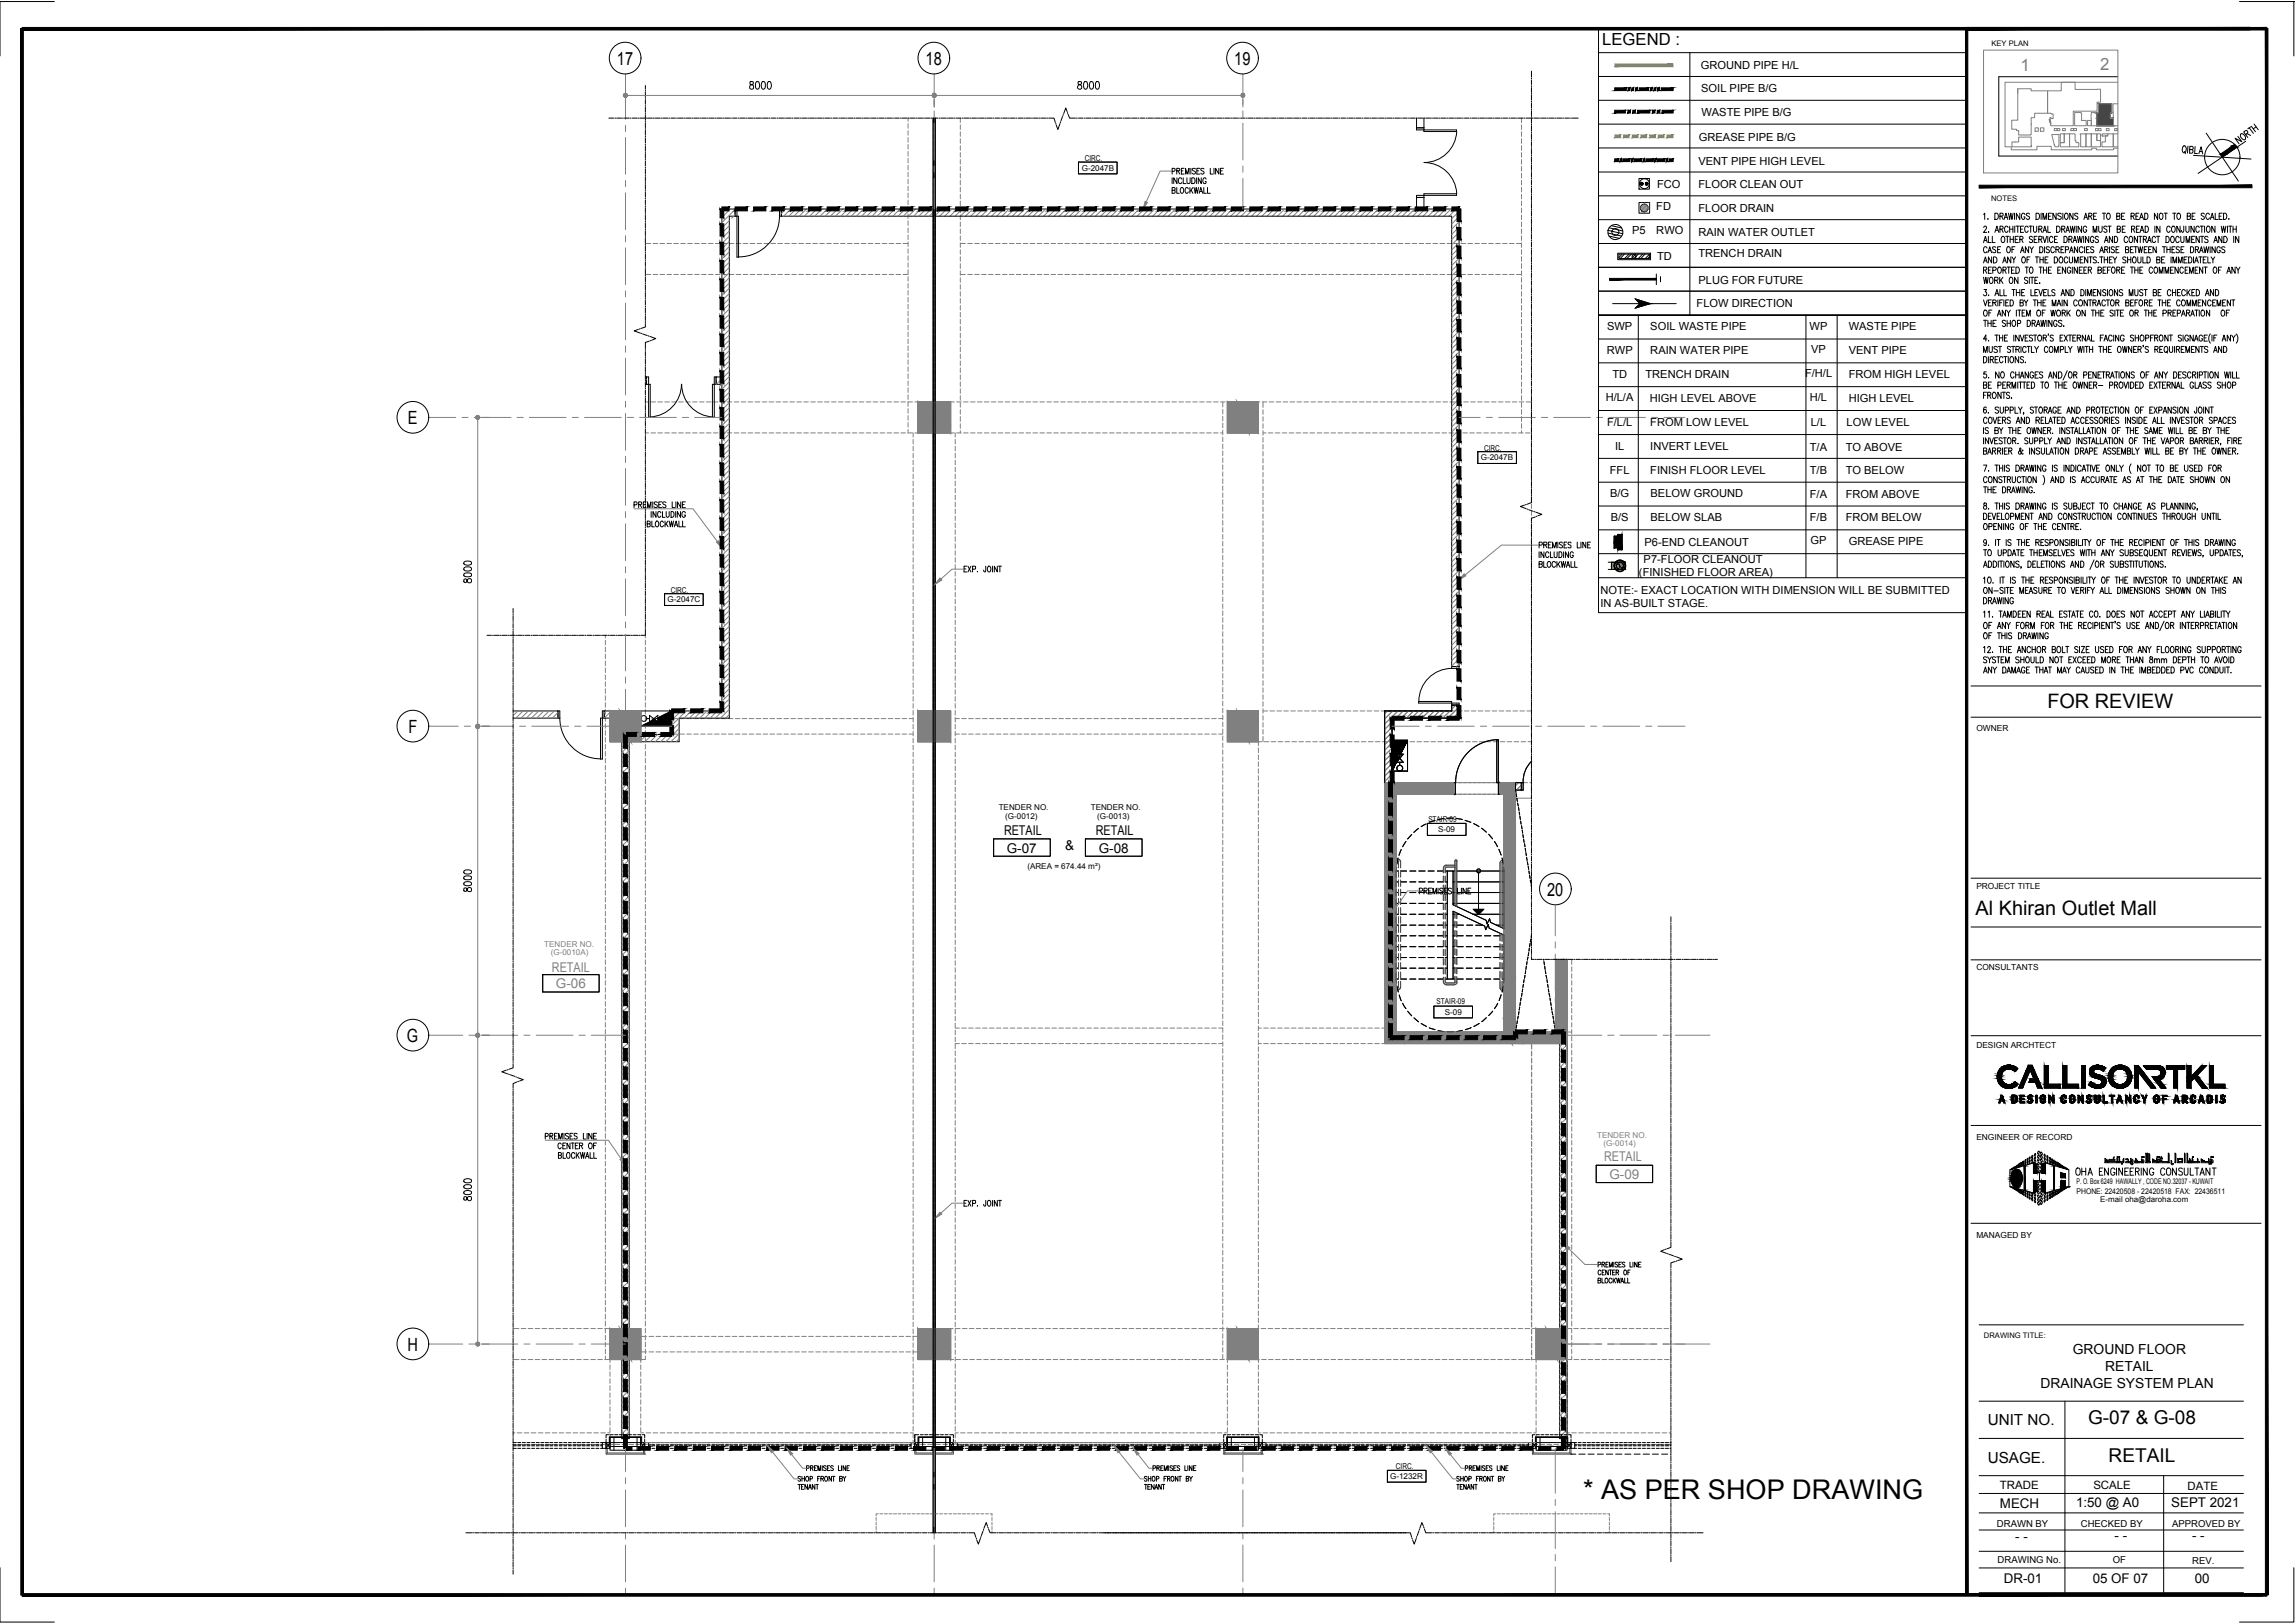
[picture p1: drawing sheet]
<svg xmlns="http://www.w3.org/2000/svg" width="420mm" height="297mm" viewBox="0 0 420 297" stroke-linecap="round" stroke-linejoin="round" font-family="sans-serif">
<defs><g id="words">
<text font-size="5" x="289.8" y="274.4">* AS PER SHOP DRAWING</text>
<g font-size="3.6">
<text x="374.8" y="129.6">FOR REVIEW</text>
<text x="361.7" y="167.4">Al Khiran Outlet Mall</text>
</g>
<g font-size="3.5">
<text x="382.3" y="260.7">G-07 &amp; G-08</text>
<text x="386" y="267.5">RETAIL</text>
</g>
<g font-size="3.3">
<text x="112.9" y="11.9">17</text>
<text x="169.5" y="11.9">18</text>
<text x="226" y="11.9">19</text>
<text x="74.7" y="77.7">E</text>
<text x="74.8" y="134.2">F</text>
<text x="283.3" y="164">20</text>
<text x="74.5" y="190.7">G</text>
<text x="74.6" y="247.3">H</text>
</g>
<text font-size="3.1" x="293.3" y="8.3">LEGEND :</text>
<g font-size="3.1" fill="#808080">
<text x="369.9" y="13">1</text>
<text x="384.5" y="12.7">2</text>
</g>
<g font-size="2.8">
<text x="363.9" y="260.8">UNIT NO.</text>
<text x="363.9" y="267.7">USAGE.</text>
</g>
<g font-size="2.5">
<text x="183.8" y="152.8">RETAIL</text>
<text x="195" y="155.5">&amp;</text>
<text x="200.6" y="152.8">RETAIL</text>
<text x="184.3" y="156">G-07</text>
<text x="201.2" y="156">G-08</text>
<text x="379.5" y="247.7">GROUND FLOOR</text>
<text x="385.4" y="250.9">RETAIL</text>
<text x="373.5" y="254.1">DRAINAGE SYSTEM PLAN</text>
</g>
<g font-size="2.5" fill="#808080">
<text x="101" y="177.9">RETAIL</text>
<text x="101.8" y="180.9">G-06</text>
<text x="293.7" y="212.5">RETAIL</text>
<text x="294.6" y="215.7">G-09</text>
</g>
<g font-size="2.4">
<text x="380.1" y="275.9">1:50 @ A0</text>
<text x="397.5" y="275.8">SEPT 2021</text>
<text x="366.1" y="276">MECH</text>
<text x="368.9" y="282">- -</text>
<text x="387.1" y="281.9">- -</text>
<text x="401.3" y="281.9">- -</text>
<text x="366.9" y="289.8">DR-01</text>
<text x="383.1" y="289.8">05 OF 07</text>
<text x="401.8" y="289.8">00</text>
</g>
<g font-size="2.1">
<text x="366.1" y="272.6">TRADE</text>
<text x="383.2" y="272.6">SCALE</text>
<text x="400.5" y="272.6">DATE</text>
</g>
<g font-size="2">
<text x="311.4" y="12.6">GROUND PIPE H/L</text>
<text x="311.4" y="16.9">SOIL PIPE B/G</text>
<text x="311.5" y="21.3">WASTE PIPE B/G</text>
<text x="311" y="25.8">GREASE PIPE B/G</text>
<text x="303.4" y="34.5">FCO</text>
<text x="310.9" y="30.1">VENT PIPE HIGH LEVEL</text>
<text x="310.9" y="34.5">FLOOR CLEAN OUT</text>
<text x="303.2" y="38.5">FD</text>
<text x="310.9" y="38.8">FLOOR DRAIN</text>
<text x="298.8" y="42.9">P5</text>
<text x="303.2" y="42.9">RWO</text>
<text x="303.4" y="47.6">TD</text>
<text x="310.9" y="47.1">TRENCH DRAIN</text>
<text x="310.9" y="43.3">RAIN WATER OUTLET</text>
<text x="310.9" y="52">PLUG FOR FUTURE</text>
<text x="310.6" y="56.2">FLOW DIRECTION</text>
<text x="294.2" y="64.8">RWP</text>
<text x="294.2" y="60.5">SWP</text>
<text x="302.1" y="64.8">RAIN WATER PIPE</text>
<text x="302.1" y="60.5">SOIL WASTE PIPE</text>
<text x="331.3" y="60.3">WP</text>
<text x="331.6" y="64.7">VP</text>
<text x="338.5" y="64.8">VENT PIPE</text>
<text x="338.5" y="60.4">WASTE PIPE</text>
<text x="295.2" y="69.2">TD</text>
<text x="301.2" y="69.2">TRENCH DRAIN</text>
<text x="330.5" y="69">F/H/L</text>
<text x="338.5" y="69.2">FROM HIGH LEVEL</text>
<text x="294" y="73.4">H/L/A</text>
<text x="294.2" y="78">F/L/L</text>
<text x="302" y="73.6">HIGH LEVEL ABOVE</text>
<text x="302.1" y="78">FROM LOW LEVEL</text>
<text x="331.3" y="73.4">H/L</text>
<text x="331.5" y="77.9">L/L</text>
<text x="338.1" y="77.9">LOW LEVEL</text>
<text x="338.5" y="73.6">HIGH LEVEL</text>
<text x="295.7" y="82.3">IL</text>
<text x="302.1" y="82.3">INVERT LEVEL</text>
<text x="331.3" y="82.5">T/A</text>
<text x="337.9" y="82.5">TO ABOVE</text>
<text x="294.7" y="86.7">FFL</text>
<text x="302.1" y="86.7">FINISH FLOOR LEVEL</text>
<text x="331.3" y="86.8">T/B</text>
<text x="337.9" y="86.8">TO BELOW</text>
<text x="294.8" y="91">B/G</text>
<text x="294.9" y="95.4">B/S</text>
<text x="302.2" y="91">BELOW GROUND</text>
<text x="302.2" y="95.4">BELOW SLAB</text>
<text x="331.3" y="91.1">F/A</text>
<text x="331.3" y="95.3">F/B</text>
<text x="337.9" y="91.1">FROM ABOVE</text>
<text x="337.9" y="95.3">FROM BELOW</text>
<text x="301.1" y="99.9">P6-END CLEANOUT</text>
<text x="331.5" y="99.6">GP</text>
<text x="338.5" y="99.8">GREASE PIPE</text>
<text x="300.1" y="105.5">(FINISHED FLOOR AREA)</text>
<text x="300.9" y="103">P7-FLOOR CLEANOUT</text>
<text x="293" y="108.7">NOTE:- EXACT LOCATION WITH DIMENSION WILL BE SUBMITTED</text>
<text x="293" y="111.1">IN AS-BUILT STAGE.</text>
</g>
<g font-size="1.7">
<text x="365.6" y="279.4">DRAWN BY</text>
<text x="381" y="279.4">CHECKED BY</text>
<text x="397.7" y="279.4">APPROVED BY</text>
<text x="365.7" y="286">DRAWING No.</text>
<text x="386.8" y="286">OF</text>
<text x="401.4" y="286.2">REV.</text>
</g>
<g font-size="1.5">
<text x="198.6" y="29.5">CIRC.</text>
<text x="198" y="31.3">G-2047B</text>
<text x="271.7" y="82.5">CIRC.</text>
<text x="271.1" y="84.3">G-2047B</text>
<text x="122.2" y="110.3">G-2047C</text>
<text x="122.8" y="108.5">CIRC.</text>
<text x="361.8" y="133.8">OWNER</text>
<text x="182.8" y="148.3">TENDER NO.</text>
<text x="184" y="149.8">(G-0012)</text>
<text x="199.7" y="148.3">TENDER NO.</text>
<text x="200.9" y="149.8">(G-0013)</text>
<text x="261.5" y="150.5">STAIR-09</text>
<text x="263.3" y="152.3">S-09</text>
<text x="188.1" y="159">(AREA = 674.44 m²)</text>
<text x="361.8" y="162.6">PROJECT TITLE</text>
<text x="361.8" y="177.6">CONSULTANTS</text>
<text x="263" y="183.8">STAIR-09</text>
<text x="264.5" y="185.7">S-09</text>
<text x="361.8" y="191.9">DESIGN ARCHTECT</text>
<text x="361.8" y="208.7">ENGINEER OF RECORD</text>
<text x="361.8" y="226.6">MANAGED BY</text>
<text x="255.6" y="268.8">CIRC.</text>
<text x="254.5" y="270.7">G-1232R</text>
</g>
<g font-size="1.5" fill="#808080">
<text x="99.7" y="173.3">TENDER NO.</text>
<text x="100.8" y="174.9">(G-0010A)</text>
<text x="292.4" y="208.2">TENDER NO.</text>
<text x="293.6" y="209.8">(G-0014)</text>
</g>
<g font-size="1.4">
<text x="364.6" y="8.5">KEY PLAN</text>
<text x="364.5" y="36.8">NOTES</text>
<text x="380.2" y="218.5">PHONE: 22420508 - 22420518 FAX: 22436511</text>
<text x="380.2" y="216.8">P. O. Box 6249 HAWALLY , CODE NO.32037 - KUWAIT</text>
<text x="384.5" y="219.9">E-mail oha@daroha.com</text>
<text x="363.2" y="245">DRAWING TITLE:</text>
</g>
</g></defs>
<!-- layer: General Layout mezz$0$S-280-M_STRUCT_FRAME -->
<g fill="none" stroke="#808080" stroke-width=".18">
<path d="M166.2 21.6v.6M166.2 22.6v.9M166.2 23.9v.9M166.2 25.2v.8M166.2 26.4v.9M166.2 27.7v.9M166.2 29v.8M166.2 30.3v.8M166.2 31.5v.9M166.2 32.8v.8M166.2 34.1v.8M166.2 35.3v.9"/>
<path d="M166.2 36.6v.9M166.2 37.9v.8M166.2 39.1v.9M170.9 22v.8M170.9 23.3v.8M170.9 24.5v.9M170.9 25.8v.9M170.9 27.1v.8M170.9 28.3v.9M170.9 29.6v.9M170.9 30.9v.8M170.9 32.2v.8"/>
<path d="M170.9 33.4v.9M170.9 34.7v.8M170.9 36v.8M170.9 37.2v.9M170.9 38.5v.9M170.9 39.8v.8M171.2 22v.8M171.2 23.3v.8M171.2 24.5v.9M171.2 25.8v.9M171.2 27.1v.8M171.2 28.3v.9"/>
<path d="M171.2 29.6v.9M171.2 30.9v.8M171.2 32.2v.8M171.2 33.4v.9M171.2 34.7v.8M171.2 36v.8M171.2 37.2v.9M171.2 38.5v.9M171.2 39.8v.8M175.8 21.6v.8M175.8 22.8v.9M175.8 24.1v.9"/>
<path d="M175.8 25.4v.8M175.8 26.7v.8M175.8 27.9v.9M175.8 29.2v.8M175.8 30.5v.8M175.8 31.7v.9M175.8 33v.9M175.8 34.3v.8M175.8 35.5v.9M175.8 36.8v.9M175.8 38.1v.8M175.8 39.4v.8"/>
<path d="M278.6 21.6v.8M278.6 22.8v.9M278.6 24.1v.9M278.6 25.4v.8M278.6 26.7v.8M278.6 27.9v.9M278.6 29.2v.8M278.6 30.5v.8M278.6 31.7v.9M278.6 33v.9M278.6 34.3v.8M278.6 35.5v.9"/>
<path d="M278.6 36.8v.9M278.6 38.1v.8M278.6 39.4v.8M118.2 44.6h.9M118.2 50.2h.9M119.5 44.6h.9M119.5 50.2h.9M120.8 44.6h.9M120.8 50.2h.9M122.1 44.6h.8M122.1 50.2h.8M123.4 44.6h.8"/>
<path d="M123.4 50.2h.8M124.6 44.6h.9M124.6 50.2h.9M125.9 44.6h.8M125.9 50.2h.8M127.2 44.6h.8M127.2 50.2h.8M128.4 44.6h.9M128.4 50.2h.9M129.7 44.6h.9M129.7 50.2h.9M131 44.6h.8"/>
<path d="M131 50.2h.8M132.2 44.6h.9M132.2 50.2h.9M133.5 44.6h.9M133.5 50.2h.9M134.8 44.6h.8M134.8 50.2h.8M136.1 44.6h.8M136.1 50.2h.8M137.3 44.6h.9M137.3 50.2h.9M138.6 44.6h.8"/>
<path d="M138.6 50.2h.8M139.9 44.6h.8M139.9 50.2h.8M141.1 44.6h.9M141.1 50.2h.9M142.4 44.6h.9M142.4 50.2h.9M143.7 44.6h.8M143.7 50.2h.8M144.9 44.6h.9M144.9 50.2h.9M146.2 44.6h.9"/>
<path d="M146.2 50.2h.9M147.5 44.6h.9M147.5 50.2h.9M148.8 44.6h.8M148.8 50.2h.8M150.1 44.6h.8M150.1 50.2h.8M151.3 44.6h.9M151.3 50.2h.9M152.6 44.6h.9M152.6 50.2h.9M153.9 44.6h.8"/>
<path d="M153.9 50.2h.8M155.2 44.6h.8M155.2 50.2h.8M156.4 44.6h.9M156.4 50.2h.9M157.7 44.6h.8M157.7 50.2h.8M159 44.6h.8M159 50.2h.8M160.2 44.6h.9M160.2 50.2h.9M161.5 44.6h.8"/>
<path d="M161.5 50.2h.8M162.8 44.6h.8M162.8 50.2h.8M164 44.6h.9M164 50.2h.9M165.3 44.6h.9M165.3 50.2h.9M166.2 40.4v.9M166.2 41.7v.9M166.2 43v.8M166.2 44.3v.8M166.2 45.5v.9"/>
<path d="M166.2 46.8v.9M166.2 48.1v.8M166.2 49.3v.9M166.2 50.6v.9M166.2 51.9v.8M166.2 53.2v.8M166.2 54.4v.9M166.2 55.7v.8M166.2 57v.8M166.2 58.2v.9M166.2 59.5v.9M170.9 41v.9"/>
<path d="M170.9 42.3v.9M170.9 43.6v.8M170.9 44.9v.8M170.9 46.1v.9M170.9 47.4v.8M170.9 48.7v.9M170.9 50v.8M170.9 51.3v.8M170.9 52.5v.9M170.9 53.8v.8M170.9 55.1v.8M170.9 56.3v.9"/>
<path d="M170.9 57.6v.8M170.9 58.9v.8M171.2 41v.9M171.2 42.3v.9M171.2 43.6v.8M171.2 44.9v.8M171.2 46.1v.9M171.2 47.4v.8M171.2 48.7v.9M171.2 50v.8M171.2 51.3v.8M171.2 52.5v.9"/>
<path d="M171.2 53.8v.8M171.2 55.1v.8M171.2 56.3v.9M171.2 57.6v.8M171.2 58.9v.8M175.8 44.6h.9M175.8 40.6v.9M175.8 41.9v.8M175.8 43.2v.8M175.8 44.4v.9M175.8 45.7v.9M175.8 47v.8"/>
<path d="M175.8 48.2v.9M175.8 49.6v.8M175.8 50.8v.9M175.8 52.1v.8M175.8 53.4v.8M175.8 54.6v.9M175.8 55.9v.9M175.8 57.2v.8M175.8 58.4v.9M175.8 59.7v.9M175.8 50.2h.9M177.2 44.6h.8"/>
<path d="M177.2 50.2h.8M178.4 44.6h.9M178.4 50.2h.9M179.7 44.6h.9M179.7 50.2h.9M181 44.6h.8M181 50.2h.8M182.2 44.6h.9M182.2 50.2h.9M183.5 44.6h.9M183.5 50.2h.9M184.8 44.6h.8"/>
<path d="M184.8 50.2h.8M186.1 44.6h.8M186.1 50.2h.8M187.3 44.6h.9M187.3 50.2h.9M188.6 44.6h.8M188.6 50.2h.8M189.9 44.6h.8M189.9 50.2h.8M191.1 44.6h.9M191.1 50.2h.9M192.4 44.6h.9"/>
<path d="M192.4 50.2h.9M193.7 44.6h.8M193.7 50.2h.8M194.9 44.6h.9M194.9 50.2h.9M196.2 44.6h.9M196.2 50.2h.9M197.5 44.6h.8M197.5 50.2h.8M198.8 44.6h.8M198.8 50.2h.8M200 44.6h.9"/>
<path d="M200 50.2h.9M201.3 44.6h.8M201.3 50.2h.8M202.6 44.6h.9M202.6 50.2h.9M203.9 44.6h.8M203.9 50.2h.8M205.1 44.6h.9M205.1 50.2h.9M206.4 44.6h.9M206.4 50.2h.9M207.7 44.6h.8"/>
<path d="M207.7 50.2h.8M209 44.6h.8M209 50.2h.8M210.2 44.6h.9M210.2 50.2h.9M211.5 44.6h.8M211.5 50.2h.8M212.8 44.6h.8M212.8 50.2h.8M214 44.6h.9M214 50.2h.9M215.3 44.6h.9"/>
<path d="M215.3 50.2h.9M216.6 44.6h.8M216.6 50.2h.8M217.8 44.6h.9M217.8 50.2h.9M219.1 44.6h.9M219.1 50.2h.9M220.4 44.6h.8M220.4 50.2h.8M221.7 44.6h.8M221.7 50.2h.8M222.9 44.6h.9"/>
<path d="M222.9 50.2h.9M224.2 44.6h.8M224.2 50.2h.8M225.5 44.6h.8M225.5 50.2h.8M226.7 44.6h.9M226.7 50.2h.9M228 44.6h.9M228 50.2h.9M229.3 44.6h.8M229.3 50.2h.8M230.5 44.6h.9"/>
<path d="M230.5 50.2h.9M231.8 44.6h.9M231.8 50.2h.9M233.1 44.6h.9M233.1 50.2h.9M234.4 44.6h.8M234.4 50.2h.8M235.7 44.6h.8M235.7 50.2h.8M236.9 44.6h.9M236.9 50.2h.9M238.2 44.6h.9"/>
<path d="M238.2 50.2h.9M239.5 44.6h.8M239.5 50.2h.8M240.7 44.6h.9M240.7 50.2h.9M242 44.6h.9M242 50.2h.9M243.3 44.6h.8M243.3 50.2h.8M244.6 44.6h.8M244.6 50.2h.8M245.8 44.6h.9"/>
<path d="M245.8 50.2h.9M247.1 44.6h.8M247.1 50.2h.8M248.4 44.6h.8M248.4 50.2h.8M249.6 44.6h.9M249.6 50.2h.9M250.9 44.6h.9M250.9 50.2h.9M252.2 44.6h.8M252.2 50.2h.8M253.4 44.6h.9"/>
<path d="M253.4 50.2h.9M254.7 44.6h.9M254.7 50.2h.9M256 44.6h.8M256 50.2h.8M257.3 44.6h.8M257.3 50.2h.8M258.5 44.6h.9M258.5 50.2h.9M259.8 44.6h.8M259.8 50.2h.8M261.1 44.6h.8"/>
<path d="M261.1 50.2h.8M262.3 44.6h.9M262.3 50.2h.9M263.6 44.6h.9M263.6 50.2h.9M264.9 44.6h.9M264.9 50.2h.9M266.2 44.6h.8M266.2 50.2h.8M267.5 44.6h.8M267.5 50.2h.8M268.7 44.6h.9"/>
<path d="M268.7 50.2h.9M270 44.6h.8M270 50.2h.8M271.3 44.6h.8M271.3 50.2h.8M272.5 44.6h.9M272.5 50.2h.9M273.8 44.6h.9M273.8 50.2h.9M275.1 44.6h.8M275.1 50.2h.8M276.4 44.6h.8"/>
<path d="M276.4 50.2h.8M277.6 44.6h1M277.6 50.2h1M278.6 40.6v.9M278.6 41.9v.8M278.6 43.2v.8M278.6 44.4v.9M278.6 45.7v.9M278.6 47v.8M278.6 48.2v.9M278.6 49.6v.8M278.6 50.8v.9"/>
<path d="M278.6 52.1v.8M278.6 53.4v.8M278.6 54.6v.9M278.6 55.9v.9M278.6 57.2v.8M278.6 58.4v.9M278.6 59.7v.9M118.2 73.6h.5M118.2 79.2h.5M119.2 73.6h.8M119.2 79.2h.8M120.4 73.6h.9"/>
<path d="M120.4 79.2h.9M121.7 73.6h.9M121.7 79.2h.9M123 73.6h.8M123 79.2h.8M124.2 73.6h.9M124.2 79.2h.9M125.5 73.6h.9M125.5 79.2h.9M126.8 73.6h.8M126.8 79.2h.8M128.1 73.6h.8"/>
<path d="M128.1 79.2h.8M129.3 73.6h.9M129.3 79.2h.9M130.6 73.6h.8M130.6 79.2h.8M131.9 73.6h.8M131.9 79.2h.8M133.1 73.6h.9M133.1 79.2h.9M134.4 73.6h.9M134.4 79.2h.9M135.7 73.6h.8"/>
<path d="M135.7 79.2h.8M136.9 73.6h.9M136.9 79.2h.9M138.2 73.6h.9M138.2 79.2h.9M139.5 73.6h.9M139.5 79.2h.9M140.8 73.6h.8M140.8 79.2h.8M142.1 73.6h.8M142.1 79.2h.8M143.3 73.6h.9"/>
<path d="M143.3 79.2h.9M144.6 73.6h.9M144.6 79.2h.9M145.9 73.6h.8M145.9 79.2h.8M147.2 73.6h.8M147.2 79.2h.8M148.4 73.6h.9M148.4 79.2h.9M149.7 73.6h.8M149.7 79.2h.8M151 73.6h.8"/>
<path d="M151 79.2h.8M152.2 73.6h.9M152.2 79.2h.9M153.5 73.6h.8M153.5 79.2h.8M154.8 73.6h.8M154.8 79.2h.8M156 73.6h.9M156 79.2h.9M157.3 73.6h.9M157.3 79.2h.9M158.6 73.6h.8"/>
<path d="M158.6 79.2h.8M159.9 73.6h.8M159.9 79.2h.8M161.1 73.6h.9M161.1 79.2h.9M162.4 73.6h.8M162.4 79.2h.8M163.7 73.6h.8M163.7 79.2h.8M164.9 73.6h.9M164.9 79.2h.9M166.2 73.6h.8"/>
<path d="M166.2 79.2h.8M166.2 60.8v.8M166.2 62v.9M166.2 63.3v.9M166.2 64.6v.8M166.2 65.9v.8M166.2 67.1v.9M166.2 68.4v.9M166.2 69.7v.9M166.2 71v.8M166.2 72.2v.9M166.2 73.5v.9"/>
<path d="M166.2 74.8v.8M166.2 76.1v.8M166.2 77.3v.9M166.2 78.6v.6M167.2 79.2v.8M167.5 73.6h.8M167.5 79.2h.8M168.7 73.6h.9M168.7 79.2h.9M170.1 73.6h.8M170.1 79.2h.8M170.9 60.1v.9"/>
<path d="M170.9 61.4v.9M170.9 62.7v.8M170.9 64v.8M170.9 65.2v.9M170.9 66.5v.8M170.9 67.8v.8M170.9 69v.9M170.9 70.3v.8M170.9 71.6v.8M170.9 72.8v.9M170.9 74.1v.9M170.9 75.4v.8"/>
<path d="M170.9 76.7v.8M170.9 78v.8M170.9 79.2v.9M171.2 60.1v.9M171.2 61.4v.9M171.2 62.7v.8M171.2 64v.8M171.2 65.2v.9M171.2 66.5v.8M171.2 67.8v.8M171.2 69v.9M171.2 70.3v.8"/>
<path d="M171.2 71.6v.8M171.2 72.8v.9M171.2 74.1v.9M171.2 75.4v.8M171.2 76.7v.8M171.2 78v.8M171.2 79.2v.9M171.3 73.6h.9M171.3 79.2h.9M172.6 73.6h.8M172.6 79.2h.8M173.9 73.6h.8"/>
<path d="M173.9 79.2h.8M174.9 79.2v.8M175.1 73.6h.9M175.1 79.2h.9M175.8 61v.8M175.8 62.3v.8M175.8 63.5v.9M175.8 64.8v.8M175.8 66.1v.8M175.8 67.3v.9M175.8 68.6v.9M175.8 69.9v.8"/>
<path d="M175.8 71.1v.9M175.8 72.4v.9M175.8 73.7v.8M175.8 75v.8M175.8 76.2v.9M175.8 77.5v.9M175.8 78.8v.4M176.4 73.6h.8M176.4 79.2h.8M177.7 73.6h.8M177.7 79.2h.8M178.9 73.6h.9"/>
<path d="M178.9 79.2h.9M180.2 73.6h.9M180.2 79.2h.9M181.5 73.6h.8M181.5 79.2h.8M182.8 73.6h.8M182.8 79.2h.8M184 73.6h.9M184 79.2h.9M185.3 73.6h.8M185.3 79.2h.8M186.6 73.6h.8"/>
<path d="M186.6 79.2h.8M187.8 73.6h.9M187.8 79.2h.9M189.1 73.6h.8M189.1 79.2h.8M190.4 73.6h.8M190.4 79.2h.8M191.6 73.6h.9M191.6 79.2h.9M192.9 73.6h.9M192.9 79.2h.9M194.2 73.6h.8"/>
<path d="M194.2 79.2h.8M195.5 73.6h.8M195.5 79.2h.8M196.7 73.6h.9M196.7 79.2h.9M198 73.6h.8M198 79.2h.8M199.3 73.6h.9M199.3 79.2h.9M200.6 73.6h.8M200.6 79.2h.8M201.8 73.6h.9"/>
<path d="M201.8 79.2h.9M203.1 73.6h.9M203.1 79.2h.9M204.4 73.6h.8M204.4 79.2h.8M205.7 73.6h.8M205.7 79.2h.8M206.9 73.6h.9M206.9 79.2h.9M208.2 73.6h.8M208.2 79.2h.8M209.5 73.6h.8"/>
<path d="M209.5 79.2h.8M210.7 73.6h.9M210.7 79.2h.9M212 73.6h.9M212 79.2h.9M213.3 73.6h.8M213.3 79.2h.8M214.5 73.6h.9M214.5 79.2h.9M215.8 73.6h.9M215.8 79.2h.9M217.1 73.6h.8"/>
<path d="M217.1 79.2h.8M218.4 73.6h.8M218.4 79.2h.8M219.6 73.6h.9M219.6 79.2h.9M220.9 73.6h.8M220.9 79.2h.8M222.2 73.6h.8M222.2 79.2h.8M223.4 73.6h.9M223.4 79.2h.5M223.9 73.6v.9"/>
<path d="M223.9 74.9v.9M223.9 76.2v.8M223.9 77.5v.8M223.9 78.7v.9M223.9 80v.8M224.7 73.6h.9M226 73.6h.8M227.2 73.6h.9M228.5 73.6h.9M229.8 73.6h.8M231.1 73.6h.8M231.2 79.2h.6"/>
<path d="M231.2 73.6v1M231.2 75v.8M231.2 76.3v.8M231.2 77.5v.9M231.2 78.8v.9M232.2 79.2h.8M232.4 73.6h.8M233.5 79.2h.8M233.6 73.6h.9M234.7 79.2h.9M234.9 73.6h.9M236 79.2h.9"/>
<path d="M236.2 73.6h.8M237.3 79.2h.8M237.4 73.6h.9M238.5 79.2h.9M238.7 73.6h.9M239.8 79.2h.9M240 73.6h.8M241.1 79.2h.9M241.3 73.6h.8M242.4 79.2h.8M242.5 73.6h.9M243.7 79.2h.8"/>
<path d="M243.8 73.6h.8M244.9 79.2h.9M245.1 73.6h.8M246.2 79.2h.9M246.3 73.6h.9M247.5 79.2h.8M247.6 73.6h.9M248.8 79.2h.8M248.9 73.6h.8M250 79.2h.9M250.1 73.6h.9M251.3 79.2h.8"/>
<path d="M251.4 73.6h.9M252.6 79.2h.8M252.7 73.6h.8M253.8 79.2h.9M254 73.6h.8M255.1 79.2h.8M255.2 73.6h.9M256.4 79.2h.8M256.5 73.6h.8M257.6 79.2h.9M257.8 73.6h.8M258.9 79.2h.9"/>
<path d="M259 73.6h.9M260.2 79.2h.8M260.3 73.6h.9M261.5 79.2h.8M261.6 73.6h.9M262.7 79.2h.9M262.9 73.6h.8M264 79.2h.8M264.2 73.6h.8M265.3 79.2h.8M265.4 73.6h.9M266.5 79.2h.9"/>
<path d="M266.7 73.6h.8M267.8 79.2h.8M268 73.6h.8M269.1 79.2h.8M269.2 73.6h.9M270.3 79.2h.9M270.5 73.6h.9M271.7 79.2h.8M271.8 73.6h.8M272.9 79.2h.9M273 73.6h.9M274.2 79.2h.8"/>
<path d="M274.3 73.6h.9M275.5 79.2h.8M275.6 73.6h.8M276.7 79.2h.9M276.9 73.6h.8M278 79.2h.8M278.1 73.6h.9M278.6 61v.8M278.6 62.3v.8M278.6 63.5v.9M278.6 64.8v.8M278.6 66.1v.8"/>
<path d="M278.6 67.3v.9M278.6 68.6v.9M278.6 69.9v.8M278.6 71.1v.9M278.6 72.4v.9M278.6 73.7v.8M278.6 75v.8M278.6 76.2v.9M278.6 77.5v.9M278.6 78.8v.4M279.3 79.2h.8M279.4 73.6h.8"/>
<path d="M280.4 73.6v.4M280.4 74.4v.9M280.4 75.7v.8M280.4 76.9v.9M280.4 78.3v.8M280.4 79.5v.9M167.2 80.4v.9M167.2 81.7v.8M167.2 83v.8M167.2 84.2v.9M167.2 85.5v.8M167.2 86.8v.8"/>
<path d="M167.2 88v.9M167.2 89.4v.8M167.2 90.6v.9M167.2 91.9v.8M167.2 93.2v.8M167.2 94.4v.9M167.2 95.7v.8M167.2 97v.8M167.2 98.2v.9M167.2 99.5v.9M170.9 80.5v.9M170.9 81.8v.8"/>
<path d="M170.9 83v.9M170.9 84.3v.9M170.9 85.6v.8M170.9 86.9v.8M170.9 88.1v.9M170.9 89.4v.8M170.9 90.7v.8M170.9 91.9v.9M170.9 93.2v.9M170.9 94.5v.8M170.9 95.7v.9M170.9 97v.9"/>
<path d="M170.9 98.3v.8M170.9 99.6v.8M171.2 80.5v.9M171.2 81.8v.8M171.2 83v.9M171.2 84.3v.9M171.2 85.6v.8M171.2 86.9v.8M171.2 88.1v.9M171.2 89.4v.8M171.2 90.7v.8M171.2 91.9v.9"/>
<path d="M171.2 93.2v.9M171.2 94.5v.8M171.2 95.7v.9M171.2 97v.9M171.2 98.3v.8M171.2 99.6v.8M174.9 80.4v.9M174.9 81.7v.8M174.9 83v.8M174.9 84.2v.9M174.9 85.5v.8M174.9 86.8v.8"/>
<path d="M174.9 88v.9M174.9 89.4v.8M174.9 90.6v.9M174.9 91.9v.8M174.9 93.2v.8M174.9 94.4v.9M174.9 95.7v.8M174.9 97v.8M174.9 98.2v.9M174.9 99.5v.9M223.9 81.3v.8M223.9 82.5v.9"/>
<path d="M223.9 83.8v.9M223.9 85.1v.8M223.9 86.3v.9M223.9 87.6v.9M223.9 88.9v.9M223.9 90.2v.8M223.9 91.5v.8M223.9 92.7v.9M223.9 94v.9M223.9 95.3v.8M223.9 96.5v.9M223.9 97.8v.9"/>
<path d="M223.9 99.1v.8M231.2 80.1v.8M231.2 81.4v.8M231.2 82.6v.9M231.2 83.9v.8M231.2 85.2v.8M231.2 86.4v.9M231.2 87.7v.8M231.2 89v.8M231.2 90.2v.9M231.2 91.5v.9M231.2 92.8v.8"/>
<path d="M231.2 94.1v.8M231.2 95.3v.9M231.2 96.6v.9M231.2 97.9v.8M231.2 99.2v.8M280.4 80.8v.8M280.4 82.1v.8M280.4 83.3v.9M280.4 84.6v.9M280.4 85.9v.8M280.4 87.2v.8M280.4 88.4v.9"/>
<path d="M280.4 89.7v.8M280.4 91v.8M280.4 92.2v.9M280.4 93.5v.8M280.4 94.8v.8M280.4 96v.9M280.4 97.3v.9M280.4 98.6v.8M280.4 99.9v.8M110.8 116.3v.4M110.8 117.2v.8M110.8 118.4v.9"/>
<path d="M110.8 119.7v.9M118.2 116.3v.4M118.2 117.2v.8M118.2 118.4v.9M118.2 119.7v.9M167.2 100.8v.8M167.2 102.1v.8M167.2 103.3v.9M167.2 104.6v.8M167.2 105.9v.8M167.2 107.1v.9M167.2 108.4v.8"/>
<path d="M167.2 109.7v.8M167.2 110.9v.9M167.2 112.2v.9M167.2 113.5v.8M167.2 114.8v.8M167.2 116.1v.8M167.2 117.3v.9M167.2 118.6v.9M167.2 119.9v.8M170.9 100.8v.9M170.9 102.1v.8M170.9 103.4v.9"/>
<path d="M170.9 104.7v.8M170.9 105.9v.9M170.9 107.2v.9M170.9 108.5v.8M170.9 109.8v.8M170.9 111v.9M170.9 112.3v.8M170.9 113.6v.8M170.9 114.8v.9M170.9 116.1v.9M170.9 117.4v.8M170.9 118.6v.9"/>
<path d="M170.9 119.9v.9M171.2 100.8v.9M171.2 102.1v.8M171.2 103.4v.9M171.2 104.7v.8M171.2 105.9v.9M171.2 107.2v.9M171.2 108.5v.8M171.2 109.8v.8M171.2 111v.9M171.2 112.3v.8M171.2 113.6v.8"/>
<path d="M171.2 114.8v.9M171.2 116.1v.9M171.2 117.4v.8M171.2 118.6v.9M171.2 119.9v.9M174.9 100.8v.8M174.9 102.1v.8M174.9 103.3v.9M174.9 104.6v.8M174.9 105.9v.8M174.9 107.1v.9M174.9 108.4v.8"/>
<path d="M174.9 109.7v.8M174.9 110.9v.9M174.9 112.2v.9M174.9 113.5v.8M174.9 114.8v.8M174.9 116.1v.8M174.9 117.3v.9M174.9 118.6v.9M174.9 119.9v.8M223.9 100.4v.8M223.9 101.6v.9M223.9 102.9v.8"/>
<path d="M223.9 104.2v.8M223.9 105.4v.9M223.9 106.7v.9M223.9 108v.8M223.9 109.2v.9M223.9 110.5v.9M223.9 111.8v.8M223.9 113.1v.8M223.9 114.3v.9M223.9 115.6v.9M223.9 116.9v.9M223.9 118.2v.8"/>
<path d="M223.9 119.5v.8M231.2 100.4v.9M231.2 101.7v.9M231.2 103v.8M231.2 104.3v.8M231.2 105.5v.9M231.2 106.8v.8M231.2 108.1v.8M231.2 109.3v.9M231.2 110.6v.8M231.2 111.9v.8M231.2 113.1v.9"/>
<path d="M231.2 114.4v.9M231.2 115.7v.8M231.2 117v.8M231.2 118.2v.9M231.2 119.5v.8M280.4 101.1v.9M280.4 102.4v.8M280.4 103.7v.8M280.4 104.9v.9M280.4 106.2v.9M280.4 107.5v.9M280.4 108.8v.8"/>
<path d="M280.4 110.1v.8M280.4 111.3v.9M280.4 112.6v.8M280.4 113.9v.8M280.4 115.1v.9M280.4 116.4v.8M280.4 117.7v.8M280.4 118.9v.9M110.8 121v.8M110.8 122.2v.9M110.8 123.5v.9M110.8 124.8v.8"/>
<path d="M110.8 126.1v.8M110.8 127.3v.9M110.8 128.6v.8M110.8 129.9v.8M110.8 131.1v.9M110.8 132.4v.9M110.8 133.7v.9M110.8 135v.8M110.8 136.3v.8M110.8 137.5v.9M110.8 138.8v.8M118.2 131.5h.7"/>
<path d="M118.2 134.4h.7M118.2 121v.8M118.2 122.2v.9M118.2 123.5v.9M118.2 124.8v.8M118.2 126.1v.8M118.2 127.3v.9M118.2 128.6v.8M118.2 129.9v.8M118.2 131.1v.9M118.2 132.4v.9M118.2 133.7v.9"/>
<path d="M118.2 135v.8M118.2 136.3v.8M118.2 137.5v.9M118.2 138.8v.8M119.3 131.5h.9M119.3 134.4h.9M120.6 131.5h.9M120.6 134.4h.9M121.9 131.5h.9M121.9 134.4h.9M123.2 131.5h.8M123.2 134.4h.8"/>
<path d="M124.5 131.5h.8M124.5 134.4h.8M125.7 131.5h.9M125.7 134.4h.9M127 131.5h.8M127 134.4h.8M128.3 131.5h.8M128.3 134.4h.8M129.5 131.5h.9M129.5 134.4h.9M130.8 131.5h.9M130.8 134.4h.9"/>
<path d="M132.1 131.5h.8M132.1 134.4h.8M133.3 131.5h.9M133.3 134.4h.9M134.6 131.5h.9M134.6 134.4h.9M135.9 131.5h.8M135.9 134.4h.8M137.2 131.5h.8M137.2 134.4h.8M138.4 131.5h.9M138.4 134.4h.9"/>
<path d="M139.7 131.5h.8M139.7 134.4h.8M141 131.5h.8M141 134.4h.8M142.2 131.5h.9M142.2 134.4h.9M143.5 131.5h.9M143.5 134.4h.9M144.8 131.5h.8M144.8 134.4h.8M146 131.5h.9M146 134.4h.9"/>
<path d="M147.3 131.5h.9M147.3 134.4h.9M148.6 131.5h.8M148.6 134.4h.8M149.9 131.5h.8M149.9 134.4h.8M151.1 131.5h.9M151.1 134.4h.9M152.4 131.5h.9M152.4 134.4h.9M153.7 131.5h.9M153.7 134.4h.9"/>
<path d="M155 131.5h.8M155 134.4h.8M156.3 131.5h.8M156.3 134.4h.8M157.5 131.5h.9M157.5 134.4h.9M158.8 131.5h.8M158.8 134.4h.8M160.1 131.5h.8M160.1 134.4h.8M161.3 131.5h.9M161.3 134.4h.9"/>
<path d="M162.6 131.5h.8M162.6 134.4h.8M163.9 131.5h.8M163.9 134.4h.8M165.1 131.5h.9M165.1 134.4h.9M166.4 131.5h.8M166.4 134.4h.8M167.2 121.1v.9M167.2 122.4v.9M167.2 123.7v.8M167.2 125v.8"/>
<path d="M167.2 126.2v.9M167.2 127.5v.8M167.2 128.8v.8M167.2 130v.9M167.2 131.3v.9M167.2 132.6v.8M167.2 133.8v.9M167.2 135.1v.9M167.2 136.4v.8M167.2 137.7v.8M167.2 138.9v.9M170.9 121.2v.8"/>
<path d="M170.9 122.5v.8M170.9 123.7v.9M170.9 125v.8M170.9 126.3v.8M170.9 127.5v.9M170.9 128.8v.9M170.9 130.1v.8M170.9 131.3v.9M170.9 132.7v.8M170.9 133.9v.9M170.9 135.2v.8M170.9 136.5v.8"/>
<path d="M170.9 137.7v.9M170.9 139v.9M171.2 121.2v.8M171.2 122.5v.8M171.2 123.7v.9M171.2 125v.8M171.2 126.3v.8M171.2 127.5v.9M171.2 128.8v.9M171.2 130.1v.8M171.2 131.3v.9M171.2 132.7v.8"/>
<path d="M171.2 133.9v.9M171.2 135.2v.8M171.2 136.5v.8M171.2 137.7v.9M171.2 139v.9M174.9 121.1v.9M174.9 122.4v.9M174.9 123.7v.8M174.9 125v.8M174.9 126.2v.9M174.9 127.5v.8M174.9 128.8v.8"/>
<path d="M174.9 130v.9M174.9 131.3v.9M174.9 132.6v.8M174.9 133.8v.9M174.9 135.1v.9M174.9 136.4v.8M174.9 137.7v.8M174.9 138.9v.9M174.9 131.5h.7M174.9 134.4h.7M176.1 131.5h.8M176.1 134.4h.8"/>
<path d="M177.3 131.5h.9M177.3 134.4h.9M178.6 131.5h.9M178.6 134.4h.9M179.9 131.5h.8M179.9 134.4h.8M181.1 131.5h.9M181.1 134.4h.9M182.4 131.5h.9M182.4 134.4h.9M183.7 131.5h.8M183.7 134.4h.8"/>
<path d="M185 131.5h.8M185 134.4h.8M186.2 131.5h.9M186.2 134.4h.9M187.5 131.5h.8M187.5 134.4h.8M188.8 131.5h.8M188.8 134.4h.8M190 131.5h.9M190 134.4h.9M191.3 131.5h.9M191.3 134.4h.9"/>
<path d="M192.6 131.5h.8M192.6 134.4h.8M193.8 131.5h.9M193.8 134.4h.9M195.1 131.5h.9M195.1 134.4h.9M196.4 131.5h.8M196.4 134.4h.8M197.7 131.5h.8M197.7 134.4h.8M199 131.5h.8M199 134.4h.8"/>
<path d="M200.2 131.5h.9M200.2 134.4h.9M201.5 131.5h.9M201.5 134.4h.9M202.8 131.5h.8M202.8 134.4h.8M204 131.5h.9M204 134.4h.9M205.3 131.5h.9M205.3 134.4h.9M206.6 131.5h.8M206.6 134.4h.8"/>
<path d="M207.9 131.5h.8M207.9 134.4h.8M209.1 131.5h.9M209.1 134.4h.9M210.4 131.5h.8M210.4 134.4h.8M211.7 131.5h.8M211.7 134.4h.8M212.9 131.5h.9M212.9 134.4h.9M214.2 131.5h.9M214.2 134.4h.9"/>
<path d="M215.5 131.5h.8M215.5 134.4h.8M216.7 131.5h.9M216.7 134.4h.9M218 131.5h.9M218 134.4h.9M219.3 131.5h.8M219.3 134.4h.8M220.6 131.5h.8M220.6 134.4h.8M221.8 131.5h.9M221.8 134.4h.9"/>
<path d="M223.1 131.5h.8M223.1 134.4h.8M223.9 120.7v.9M223.9 122v.8M223.9 123.3v.8M223.9 124.5v.9M223.9 125.8v.8M223.9 127.1v.8M223.9 128.3v.9M223.9 129.6v.9M223.9 130.9v.8M223.9 132.2v.8"/>
<path d="M223.9 133.4v.9M223.9 134.7v.8M223.9 136v.8M223.9 137.2v.9M223.9 138.5v.8M223.9 139.8v.8M230.4 136.9v.8M230.4 138.2v.8M230.4 139.4v.9M231 135.7h-.6v.8M231.2 130.1h.9M231.2 120.8v.8"/>
<path d="M231.2 122v.9M231.2 123.3v.8M231.2 124.6v.9M231.2 125.9v.8M231.2 127.2v.8M231.2 128.4v.9M231.2 129.7v.8M231.2 131v.8M231.2 132.2v.9M231.2 133.5v.9M231.2 134.8v.9M231.4 135.7h.9"/>
<path d="M232.5 130.1h.8M232.7 135.7h.9M233.8 130.1h.8M234 135.7h.8M235 130.1h.9M235.2 135.7h.9M236.3 130.1h.9M236.5 135.7h.9M237.6 130.1h.8M237.8 135.7h.8M238.8 130.1h.9M239.1 135.7h.8"/>
<path d="M240.1 130.1h.9M240.3 135.7h.9M241.4 130.1h.8M241.6 135.7h.8M242.7 130.1h.8M242.9 135.7h.8M243.9 130.1h.9M244.1 135.7h.9M245.2 130.1h.8M245.4 135.7h.9M246.5 130.1h.8M246.7 135.7h.8"/>
<path d="M247.7 130.1h.9M247.9 135.7h.9M249 130.1h.9M249.2 135.7h.9M250.3 130.1h.8M250.5 135.7h.9M251.6 130.1h.8M251.8 135.7h.8M252.9 130.1h.8M253.1 135.7h.8M254.1 130.1h.9M254.3 135.7h.9"/>
<path d="M255.4 130.1h.8M255.6 135.7h.9M256.7 130.1h.8M256.9 135.7h.8M257.9 130.1h.9M258.1 135.7h.9M259.2 130.1h.9M259.4 135.7h.9M260.5 130.1h.8M260.7 135.7h.8M261.7 130.1h.9M262 135.7h.8"/>
<path d="M263 130.1h.9M263.2 135.7h.9M264.3 130.1h.8M264.5 135.7h.8M265.6 130.1h.8M265.8 135.7h.8M266.8 130.1h.9M267 135.7h.9M268.1 130.1h.8M268.3 135.7h.9M269.4 130.1h.8M269.6 135.7h.8"/>
<path d="M270.6 130.1h.9M270.8 135.7h.9M271.9 130.1h.9M272.1 135.7h.9M273.2 130.1h.8M273.4 135.7h.8M274.4 130.1h.9M274.7 135.7h.8M275.7 130.1h.9M275.9 135.7h.9M277 130.1h.8M277.2 135.7h.8"/>
<path d="M278.3 130.1h.8M278.5 135.7h.8M279.5 130.1h.9M279.7 135.7h.7M280.4 120.2v.9M280.4 121.5v.8M280.4 122.8v.8M280.4 124v.9M280.4 125.3v.8M280.4 126.6v.8M280.4 127.8v.9M280.4 129.1v.8"/>
<path d="M280.4 130.4v.8M280.4 131.6v.9M280.4 132.9v.9M280.4 134.2v.9M280.4 135.5v.8M280.4 136.8v.8M280.4 138v.9M280.4 139.3v.9M110.8 140.1v.8M110.8 141.3v.9M110.8 142.6v.9M110.8 143.9v.8"/>
<path d="M110.8 145.1v.9M110.8 146.4v.9M110.8 147.7v.8M110.8 149v.8M110.8 150.2v.9M110.8 151.5v.8M110.8 152.8v.8M110.8 154v.9M110.8 155.3v.9M110.8 156.6v.8M110.8 157.8v.9M110.8 159.1v.9"/>
<path d="M118.2 140.1v.8M118.2 141.3v.9M118.2 142.6v.9M118.2 143.9v.8M118.2 145.1v.9M118.2 146.4v.9M118.2 147.7v.8M118.2 149v.8M118.2 150.2v.9M118.2 151.5v.8M118.2 152.8v.8M118.2 154v.9"/>
<path d="M118.2 155.3v.9M118.2 156.6v.8M118.2 157.8v.9M118.2 159.1v.9M167.2 140.2v.8M167.2 141.5v.8M167.2 142.7v.9M167.2 144v.9M167.2 145.3v.9M167.2 146.6v.8M167.2 147.9v.8M167.2 149.1v.9"/>
<path d="M167.2 150.4v.8M167.2 151.7v.8M167.2 152.9v.9M167.2 154.2v.9M167.2 155.5v.8M167.2 156.7v.9M167.2 158v.9M167.2 159.3v.8M170.9 140.3v.8M170.9 141.5v.9M170.9 142.8v.9M170.9 144.1v.8"/>
<path d="M170.9 145.4v.8M170.9 146.6v.9M170.9 147.9v.8M170.9 149.2v.8M170.9 150.4v.9M170.9 151.7v.9M170.9 153v.8M170.9 154.2v.9M170.9 155.5v.9M170.9 156.8v.8M170.9 158.1v.8M170.9 159.3v.9"/>
<path d="M171.2 140.3v.8M171.2 141.5v.9M171.2 142.8v.9M171.2 144.1v.8M171.2 145.4v.8M171.2 146.6v.9M171.2 147.9v.8M171.2 149.2v.8M171.2 150.4v.9M171.2 151.7v.9M171.2 153v.8M171.2 154.2v.9"/>
<path d="M171.2 155.5v.9M171.2 156.8v.8M171.2 158.1v.8M171.2 159.3v.9M174.9 140.2v.8M174.9 141.5v.8M174.9 142.7v.9M174.9 144v.9M174.9 145.3v.9M174.9 146.6v.8M174.9 147.9v.8M174.9 149.1v.9"/>
<path d="M174.9 150.4v.8M174.9 151.7v.8M174.9 152.9v.9M174.9 154.2v.9M174.9 155.5v.8M174.9 156.7v.9M174.9 158v.9M174.9 159.3v.8M223.9 141v.9M223.9 142.3v.9M223.9 143.6v.9M223.9 144.9v.8"/>
<path d="M223.9 146.2v.8M223.9 147.4v.9M223.9 148.7v.8M223.9 150v.8M223.9 151.2v.9M223.9 152.5v.9M223.9 153.8v.8M223.9 155.1v.8M223.9 156.3v.9M223.9 157.6v.8M223.9 158.9v.8M230.4 140.7v.8"/>
<path d="M230.4 142v.8M230.4 143.2v.9M230.4 144.5v.9M230.4 145.8v.8M230.4 147.1v.8M230.4 148.3v.9M230.4 149.6v.8M230.4 150.9v.8M230.4 152.1v.9M230.4 153.4v.9M230.4 154.7v.9M230.4 156v.8"/>
<path d="M230.4 157.3v.8M230.4 158.5v.9M230.4 159.8v.8M277.5 143.2h.8M278.8 143.2h.9M280.1 143.2h.3M280.4 140.6v.8M280.4 141.8v.9M280.4 143.1v.9M280.4 144.4v.8M280.4 145.7v.4M110.8 160.4v.9"/>
<path d="M110.8 161.7v.8M110.8 163v.8M110.8 164.2v.9M110.8 165.5v.9M110.8 166.8v.8M110.8 168v.9M110.8 169.3v.9M110.8 170.6v.8M110.8 171.9v.8M110.8 173.1v.9M110.8 174.4v.8M110.8 175.7v.8"/>
<path d="M110.8 176.9v.9M110.8 178.2v.9M110.8 179.5v.8M118.2 160.4v.9M118.2 161.7v.8M118.2 163v.8M118.2 164.2v.9M118.2 165.5v.9M118.2 166.8v.8M118.2 168v.9M118.2 169.3v.9M118.2 170.6v.8"/>
<path d="M118.2 171.9v.8M118.2 173.1v.9M118.2 174.4v.8M118.2 175.7v.8M118.2 176.9v.9M118.2 178.2v.9M118.2 179.5v.8M167.2 160.6v.8M167.2 161.8v.9M167.2 163.1v.8M167.2 164.4v.8M167.2 165.6v.9"/>
<path d="M167.2 166.9v.9M167.2 168.2v.8M167.2 169.4v.9M167.2 170.7v.9M167.2 172v.9M167.2 173.3v.8M167.2 174.6v.8M167.2 175.8v.9M167.2 177.1v.9M167.2 178.4v.8M167.2 179.6v.9M170.9 160.6v.9"/>
<path d="M170.9 161.9v.9M170.9 163.2v.8M170.9 164.5v.8M170.9 165.7v.9M170.9 167v.8M170.9 168.3v.8M170.9 169.5v.9M170.9 170.8v.8M170.9 172.1v.8M170.9 173.3v.9M170.9 174.6v.9M170.9 175.9v.8"/>
<path d="M170.9 177.2v.8M170.9 178.4v.9M170.9 179.7v.8M171.2 160.6v.9M171.2 161.9v.9M171.2 163.2v.8M171.2 164.5v.8M171.2 165.7v.9M171.2 167v.8M171.2 168.3v.8M171.2 169.5v.9M171.2 170.8v.8"/>
<path d="M171.2 172.1v.8M171.2 173.3v.9M171.2 174.6v.9M171.2 175.9v.8M171.2 177.2v.8M171.2 178.4v.9M171.2 179.7v.8M174.9 160.6v.8M174.9 161.8v.9M174.9 163.1v.8M174.9 164.4v.8M174.9 165.6v.9"/>
<path d="M174.9 166.9v.9M174.9 168.2v.8M174.9 169.4v.9M174.9 170.7v.9M174.9 172v.9M174.9 173.3v.8M174.9 174.6v.8M174.9 175.8v.9M174.9 177.1v.9M174.9 178.4v.8M174.9 179.6v.9M223.9 160.1v.9"/>
<path d="M223.9 161.4v.8M223.9 162.7v.8M223.9 163.9v.9M223.9 165.2v.9M223.9 166.5v.8M223.9 167.8v.8M223.9 169v.9M223.9 170.3v.8M223.9 171.6v.9M223.9 172.9v.8M223.9 174.1v.9M223.9 175.4v.9"/>
<path d="M223.9 176.7v.8M223.9 178v.8M223.9 179.2v.9M230.4 161.1v.8M230.4 162.3v.9M230.4 163.6v.9M230.4 164.9v.8M230.4 166.1v.9M230.4 167.4v.9M230.4 168.7v.8M230.4 170v.8M230.4 171.2v.9"/>
<path d="M230.4 172.5v.8M230.4 173.8v.8M230.4 175v.9M230.4 176.3v.9M230.4 177.6v.8M230.4 178.8v.9M287.7 175.7v.8M287.7 176.9v.9M287.7 178.2v.9M287.7 179.5v.8M110.8 180.7v.9M110.8 182v.9"/>
<path d="M110.8 183.3v.8M110.8 184.6v.8M110.8 185.8v.9M110.8 187.1v.9M110.8 188.4v.9M110.8 189.7v.8M110.8 191v.8M110.8 192.2v.9M110.8 193.5v.8M110.8 194.8v.8M110.8 196v.9M110.8 197.3v.8"/>
<path d="M110.8 198.6v.8M110.8 199.8v.9M118.2 180.7v.9M118.2 182v.9M118.2 183.3v.8M118.2 184.6v.8M118.2 185.8v.9M118.2 187.1v.9M118.2 188.4v.9M118.2 189.7v.8M118.2 191v.8M118.2 192.2v.9"/>
<path d="M118.2 193.5v.8M118.2 194.8v.8M118.2 196v.9M118.2 197.3v.8M118.2 198.6v.8M118.2 199.8v.9M167.2 180.9v.9M167.2 182.2v.8M167.2 183.5v.8M167.2 184.7v.9M167.2 186v.8M167.2 187.3v.8"/>
<path d="M167.2 188.5v.9M167.2 189.8v.9M167.2 191.1v.8M167.2 192.3v.9M167.2 193.6v.9M167.2 194.9v.8M167.2 196.2v.8M167.2 197.4v.9M167.2 198.7v.9M170.9 181v.8M170.9 182.2v.9M170.9 183.5v.8"/>
<path d="M170.9 184.8v.8M170.9 186v.9M170.9 187.4v.8M170.9 188.6v.9M170.9 189.9v.8M170.9 191.2v.8M170.9 192.4v.9M170.9 193.7v.8M170.9 195v.8M170.9 196.2v.9M170.9 197.5v.9M170.9 198.8v.8"/>
<path d="M171.2 181v.8M171.2 182.2v.9M171.2 183.5v.8M171.2 184.8v.8M171.2 186v.9M171.2 187.4v.8M171.2 188.6v.9M171.2 189.9v.8M171.2 191.2v.8M171.2 192.4v.9M171.2 193.7v.8M171.2 195v.8"/>
<path d="M171.2 196.2v.9M171.2 197.5v.9M171.2 198.8v.8M174.9 180.9v.9M174.9 182.2v.8M174.9 183.5v.8M174.9 184.7v.9M174.9 186v.8M174.9 187.3v.8M174.9 188.5v.9M174.9 189.8v.9M174.9 191.1v.8"/>
<path d="M174.9 192.3v.9M174.9 193.6v.9M174.9 194.9v.8M174.9 196.2v.8M174.9 197.4v.9M174.9 198.7v.9M174.9 191h.7M174.9 188.2h.7M176.1 191h.8M176.1 188.2h.8M177.3 191h.9M177.3 188.2h.9"/>
<path d="M178.6 191h.9M178.6 188.2h.9M179.9 191h.8M179.9 188.2h.8M181.1 191h.9M181.1 188.2h.9M182.4 191h.9M182.4 188.2h.9M183.7 191h.8M183.7 188.2h.8M185 191h.8M185 188.2h.8"/>
<path d="M186.2 191h.9M186.2 188.2h.9M187.5 191h.8M187.5 188.2h.8M188.8 191h.8M188.8 188.2h.8M190 191h.9M190 188.2h.9M191.3 191h.9M191.3 188.2h.9M192.6 191h.8M192.6 188.2h.8"/>
<path d="M193.8 191h.9M193.8 188.2h.9M195.1 191h.9M195.1 188.2h.9M196.4 191h.8M196.4 188.2h.8M197.7 191h.8M197.7 188.2h.8M199 191h.8M199 188.2h.8M200.2 191h.9M200.2 188.2h.9"/>
<path d="M201.5 191h.9M201.5 188.2h.9M202.8 191h.8M202.8 188.2h.8M204 191h.9M204 188.2h.9M205.3 191h.9M205.3 188.2h.9M206.6 191h.8M206.6 188.2h.8M207.9 191h.8M207.9 188.2h.8"/>
<path d="M209.1 191h.9M209.1 188.2h.9M210.4 191h.8M210.4 188.2h.8M211.7 191h.8M211.7 188.2h.8M212.9 191h.9M212.9 188.2h.9M214.2 191h.9M214.2 188.2h.9M215.5 191h.8M215.5 188.2h.8"/>
<path d="M216.7 191h.9M216.7 188.2h.9M218 191h.9M218 188.2h.9M219.3 191h.8M219.3 188.2h.8M220.6 191h.8M220.6 188.2h.8M221.8 191h.9M221.8 188.2h.9M223.1 191h.8M223.1 188.2h.8"/>
<path d="M223.9 180.5v.8M223.9 181.8v.8M223.9 183v.9M223.9 184.3v.9M223.9 185.6v.8M223.9 186.8v.9M223.9 188.1v.9M223.9 189.4v.8M223.9 190.7v.8M223.9 191.9v.9M223.9 193.2v.8M223.9 194.5v.8"/>
<path d="M223.9 195.7v.9M223.9 197v.9M223.9 198.3v.9M223.9 199.6v.8M230.4 191h.5M230.4 188.2h.5M230.4 180.1v.9M230.4 181.4v.9M230.4 182.7v.8M230.4 184v.8M230.4 185.2v.9M230.4 186.5v.9"/>
<path d="M230.4 187.8v.8M230.4 189v.9M230.4 190.3v.9M230.4 191.6v.8M230.4 192.9v.8M230.4 194.1v.9M230.4 195.4v.8M230.4 196.7v.8M230.4 197.9v.9M230.4 199.2v.9M231.4 191h.8M231.4 188.2h.8"/>
<path d="M232.6 191h.9M232.6 188.2h.9M233.9 191h.8M233.9 188.2h.8M235.2 191h.8M235.2 188.2h.8M236.4 191h.9M236.4 188.2h.9M237.7 191h.8M237.7 188.2h.8M239 191h.8M239 188.2h.8"/>
<path d="M240.2 191h.9M240.2 188.2h.9M241.5 191h.9M241.5 188.2h.9M242.8 191h.8M242.8 188.2h.8M244.1 191h.8M244.1 188.2h.8M245.3 191h.9M245.3 188.2h.9M246.6 191h.8M246.6 188.2h.8"/>
<path d="M247.9 191h.8M247.9 188.2h.8M249.1 191h.9M249.1 188.2h.9M250.4 191h.8M250.4 188.2h.8M251.7 191h.8M251.7 188.2h.8M252.9 191h.6M252.9 188.2h.6M280.4 188.9v.5M280.4 189.9v.8"/>
<path d="M280.4 191.1v.9M280.4 192.4v.8M280.4 193.7v.8M280.4 194.9v.9M280.4 196.2v.8M280.4 197.5v.8M280.4 198.7v.9M280.4 189v.5M280.4 191.2v.8M280.4 192.4v.9M280.4 195v.8M280.4 196.2v.9"/>
<path d="M280.4 197.5v.9M280.4 198.8v.8M286.9 188.9h.8M287.7 180.7v.9M287.7 182v.9M287.7 183.3v.8M287.7 184.6v.8M287.7 185.8v.9M287.7 187.1v.9M287.7 188.4v.9M287.7 189.7v.8M287.7 191v.8"/>
<path d="M287.7 192.2v.9M287.7 193.5v.8M287.7 194.8v.8M287.7 196v.9M287.7 197.3v.8M287.7 198.6v.8M287.7 199.8v.9M110.8 201.1v.9M110.8 202.4v.8M110.8 203.7v.8M110.8 204.9v.9M110.8 206.2v.8"/>
<path d="M110.8 207.5v.8M110.8 208.7v.9M110.8 210v.8M110.8 211.3v.8M110.8 212.5v.9M110.8 213.8v.9M110.8 215.1v.9M110.8 216.4v.8M110.8 217.7v.8M110.8 218.9v.9M118.2 201.1v.9M118.2 202.4v.8"/>
<path d="M118.2 203.7v.8M118.2 204.9v.9M118.2 206.2v.8M118.2 207.5v.8M118.2 208.7v.9M118.2 210v.8M118.2 211.3v.8M118.2 212.5v.9M118.2 213.8v.9M118.2 215.1v.9M118.2 216.4v.8M118.2 217.7v.8"/>
<path d="M118.2 218.9v.9M167.2 200v.9M167.2 201.3v.8M167.2 202.6v.8M167.2 203.8v.9M167.2 205.1v.8M167.2 206.4v.8M167.2 207.6v.9M167.2 208.9v.8M167.2 210.2v.8M167.2 211.4v.9M167.2 212.7v.9"/>
<path d="M167.2 214v.8M167.2 215.3v.8M167.2 216.5v.9M167.2 217.8v.8M167.2 219.1v.8M170.9 200.1v.8M170.9 201.3v.9M170.9 202.6v.8M170.9 203.9v.8M170.9 205.1v.9M170.9 206.4v.8M170.9 207.7v.8"/>
<path d="M170.9 208.9v.9M170.9 210.2v.9M170.9 211.5v.8M170.9 212.8v.8M170.9 214v.9M170.9 215.3v.9M170.9 216.6v.9M170.9 217.9v.8M170.9 219.1v.9M171.2 200.1v.8M171.2 201.3v.9M171.2 202.6v.8"/>
<path d="M171.2 203.9v.8M171.2 205.1v.9M171.2 206.4v.8M171.2 207.7v.8M171.2 208.9v.9M171.2 210.2v.9M171.2 211.5v.8M171.2 212.8v.8M171.2 214v.9M171.2 215.3v.9M171.2 216.6v.9M171.2 217.9v.8"/>
<path d="M171.2 219.1v.9M174.9 200v.9M174.9 201.3v.8M174.9 202.6v.8M174.9 203.8v.9M174.9 205.1v.8M174.9 206.4v.8M174.9 207.6v.9M174.9 208.9v.8M174.9 210.2v.8M174.9 211.4v.9M174.9 212.7v.9"/>
<path d="M174.9 214v.8M174.9 215.3v.8M174.9 216.5v.9M174.9 217.8v.8M174.9 219.1v.8M223.9 200.9v.8M223.9 202.1v.9M223.9 203.4v.8M223.9 204.7v.8M223.9 205.9v.9M223.9 207.2v.9M223.9 208.5v.8"/>
<path d="M223.9 209.7v.9M223.9 211v.9M223.9 212.3v.8M223.9 213.6v.8M223.9 214.8v.9M223.9 216.1v.8M223.9 217.4v.8M223.9 218.6v.9M223.9 219.9v.9M230.4 200.5v.8M230.4 201.7v.9M230.4 203v.9"/>
<path d="M230.4 204.3v.8M230.4 205.6v.8M230.4 206.8v.9M230.4 208.1v.9M230.4 209.4v.9M230.4 210.7v.8M230.4 211.9v.9M230.4 213.2v.9M230.4 214.5v.8M230.4 215.8v.8M230.4 217v.9M230.4 218.3v.8"/>
<path d="M230.4 219.6v.8M280.4 200v.9M280.4 201.3v.8M280.4 202.6v.8M280.4 203.8v.9M280.4 205.1v.8M280.4 206.4v.8M280.4 207.6v.9M280.4 208.9v.8M280.4 210.2v.8M280.4 211.4v.9M280.4 212.7v.9"/>
<path d="M280.4 214v.8M280.4 215.3v.8M280.4 216.6v.8M280.4 217.8v.9M280.4 219.1v.8M280.4 200.1v.8M280.4 201.4v.8M280.4 202.6v.9M280.4 203.9v.9M280.4 205.2v.8M280.4 206.4v.9M280.4 207.7v.9"/>
<path d="M280.4 209v.8M280.4 210.3v.8M280.4 211.5v.9M280.4 212.8v.8M280.4 214.1v.8M280.4 215.3v.9M280.4 216.6v.9M280.4 217.9v.8M280.4 219.1v.9M287.7 201.1v.9M287.7 202.4v.8M287.7 203.7v.8"/>
<path d="M287.7 204.9v.9M287.7 206.2v.8M287.7 207.5v.8M287.7 208.7v.9M287.7 210v.8M287.7 211.3v.8M287.7 212.5v.9M287.7 213.8v.9M287.7 215.1v.9M287.7 216.4v.8M287.7 217.7v.8M287.7 218.9v.9"/>
<path d="M110.8 220.2v.9M110.8 221.5v.8M110.8 222.7v.9M110.8 224v.9M110.8 225.3v.8M110.8 226.6v.8M110.8 227.8v.9M110.8 229.1v.8M110.8 230.4v.8M110.8 231.6v.9M110.8 232.9v.9M110.8 234.2v.8"/>
<path d="M110.8 235.4v.9M110.8 236.7v.9M110.8 238v.8M110.8 239.3v.8M118.2 220.2v.9M118.2 221.5v.8M118.2 222.7v.9M118.2 224v.9M118.2 225.3v.8M118.2 226.6v.8M118.2 227.8v.9M118.2 229.1v.8"/>
<path d="M118.2 230.4v.8M118.2 231.6v.9M118.2 232.9v.9M118.2 234.2v.8M118.2 235.4v.9M118.2 236.7v.9M118.2 238v.8M118.2 239.3v.8M167.2 220.3v.9M167.2 221.6v.8M167.2 222.9v.8M167.2 224.1v.9"/>
<path d="M167.2 225.4v.9M167.2 226.7v.9M167.2 228v.8M167.2 229.3v.8M167.2 230.5v.9M167.2 231.8v.8M167.2 233.1v.8M167.2 234.3v.9M167.2 235.6v.9M167.2 236.9v.8M167.2 238.2v.8M167.2 239.4v.9"/>
<path d="M170.9 220.4v.9M170.9 221.7v.8M170.9 223v.8M170.9 224.2v.9M170.9 225.5v.8M170.9 226.8v.8M170.9 228v.9M170.9 229.3v.9M170.9 230.6v.8M170.9 231.8v.9M170.9 233.1v.9M170.9 234.4v.8"/>
<path d="M170.9 235.7v.8M170.9 236.9v.9M170.9 238.2v.8M170.9 239.5v.8M171.2 220.4v.9M171.2 221.7v.8M171.2 223v.8M171.2 224.2v.9M171.2 225.5v.8M171.2 226.8v.8M171.2 228v.9M171.2 229.3v.9"/>
<path d="M171.2 230.6v.8M171.2 231.8v.9M171.2 233.1v.9M171.2 234.4v.8M171.2 235.7v.8M171.2 236.9v.9M171.2 238.2v.8M171.2 239.5v.8M174.9 220.3v.9M174.9 221.6v.8M174.9 222.9v.8M174.9 224.1v.9"/>
<path d="M174.9 225.4v.9M174.9 226.7v.9M174.9 228v.8M174.9 229.3v.8M174.9 230.5v.9M174.9 231.8v.8M174.9 233.1v.8M174.9 234.3v.9M174.9 235.6v.9M174.9 236.9v.8M174.9 238.2v.8M174.9 239.4v.9"/>
<path d="M223.9 221.2v.8M223.9 222.4v.9M223.9 223.7v.9M223.9 225v.8M223.9 226.3v.8M223.9 227.6v.8M223.9 228.8v.9M223.9 230.1v.9M223.9 231.4v.8M223.9 232.6v.9M223.9 233.9v.9M223.9 235.2v.8"/>
<path d="M223.9 236.5v.8M223.9 237.7v.9M223.9 239v.8M230.4 220.8v.9M230.4 222.1v.9M230.4 223.4v.8M230.4 224.6v.9M230.4 225.9v.9M230.4 227.2v.8M230.4 228.5v.8M230.4 229.7v.9M230.4 231v.8"/>
<path d="M230.4 232.3v.8M230.4 233.5v.9M230.4 234.8v.9M230.4 236.1v.9M230.4 237.4v.8M230.4 238.7v.8M230.4 239.9v.9M280.4 220.4v.8M280.4 221.6v.9M280.4 222.9v.9M280.4 224.2v.8M280.4 225.5v.8"/>
<path d="M280.4 226.7v.9M280.4 228v.8M280.4 229.3v.8M280.4 230.5v.9M280.4 231.8v.8M280.4 233.1v.8M280.4 234.3v.9M280.4 235.6v.9M280.4 236.9v.8M280.4 238.2v.8M280.4 239.4v.9M280.4 220.4v.9"/>
<path d="M280.4 221.7v.8M280.4 223v.8M280.4 224.2v.9M280.4 226.8v.8M280.4 228v.9M280.4 229.3v.9M280.4 230.6v.9M280.4 231.9v.8M280.4 233.2v.8M280.4 234.4v.9M280.4 235.7v.8M280.4 237v.8"/>
<path d="M280.4 238.2v.9M280.4 239.5v.9M287.7 220.2v.9M287.7 221.5v.8M287.7 222.7v.9M287.7 224v.9M287.7 225.3v.8M287.7 226.6v.8M287.7 227.8v.9M287.7 229.1v.8M287.7 230.4v.8M287.7 231.6v.9"/>
<path d="M287.7 232.9v.9M287.7 234.2v.8M287.7 235.4v.9M287.7 236.7v.9M287.7 238v.8M287.7 239.3v.8M94.1 248.8h.9M94.1 243.1h.9M95.4 248.8h.9M95.4 243.1h.9M96.7 248.8h.8M96.7 243.1h.8"/>
<path d="M98 248.8h.8M98 243.1h.8M99.2 248.8h.9M99.2 243.1h.9M100.5 248.8h.8M100.5 243.1h.8M101.8 248.8h.8M101.8 243.1h.8M103 248.8h.9M103 243.1h.9M104.3 248.8h.9M104.3 243.1h.9"/>
<path d="M105.6 248.8h.8M105.6 243.1h.8M106.8 248.8h.9M106.8 243.1h.9M108.2 248.8h.8M108.2 243.1h.8M109.4 248.8h.9M109.4 243.1h.9M110.7 248.8h1v.6M110.7 243.1h1M110.8 240.5v.9M110.8 241.8v.9"/>
<path d="M110.8 243.1v.9M110.8 244.4v.8M110.8 245.6v.9M110.8 246.9v.9M110.8 248.2v.6M111.7 249.8v.8M111.7 251.1v.8M111.7 252.3v.9M111.7 253.6v.9M111.7 254.9v.9M111.7 256.2v.8M111.7 257.5v.8"/>
<path d="M111.7 258.7v.9M111.7 260v.8M117.3 246.8v.6h1.1M117.3 245.6v.8M117.3 249.8v.8M117.3 251.1v.8M117.3 252.3v.9M117.3 253.6v.9M117.3 254.9v.9M117.3 256.2v.8M117.3 257.5v.8M117.3 258.7v.9"/>
<path d="M117.3 260v.8M118.2 248.2v.6h-.9v.6M118.2 240.5v.9M118.2 241.8v.9M118.2 243.1v.9M118.2 244.4v.8M118.2 245.6v.9M118.2 246.9v.9M118.4 244.6h-1.1v.5M118.8 247.4h.9M118.8 244.6h.9M120.1 247.4h.8"/>
<path d="M120.1 244.6h.8M121.4 247.4h.8M121.4 244.6h.8M122.6 247.4h.9M122.6 244.6h.9M123.9 247.4h.9M123.9 244.6h.9M125.2 247.4h.8M125.2 244.6h.8M126.4 247.4h.9M126.4 244.6h.9M127.7 247.4h.9"/>
<path d="M127.7 244.6h.9M129 247.4h.8M129 244.6h.8M130.3 247.4h.8M130.3 244.6h.8M131.5 247.4h.9M131.5 244.6h.9M132.8 247.4h.8M132.8 244.6h.8M134.1 247.4h.8M134.1 244.6h.8M135.3 247.4h.9"/>
<path d="M135.3 244.6h.9M136.6 247.4h.9M136.6 244.6h.9M137.9 247.4h.8M137.9 244.6h.8M139.1 247.4h.9M139.1 244.6h.9M140.4 247.4h.9M140.4 244.6h.9M141.7 247.4h.8M141.7 244.6h.8M143 247.4h.8"/>
<path d="M143 244.6h.8M144.2 247.4h.9M144.2 244.6h.9M145.5 247.4h.8M145.5 244.6h.8M146.8 247.4h.8M146.8 244.6h.8M148 247.4h.9M148 244.6h.9M149.4 247.4h.8M149.4 244.6h.8M150.6 247.4h.9"/>
<path d="M150.6 244.6h.9M151.9 247.4h.8M151.9 244.6h.8M153.2 247.4h.8M153.2 244.6h.8M154.4 247.4h.9M154.4 244.6h.9M155.7 247.4h.8M155.7 244.6h.8M157 247.4h.8M157 244.6h.8M158.2 247.4h.9"/>
<path d="M158.2 244.6h.9M159.5 247.4h.9M159.5 244.6h.9M160.8 247.4h.8M160.8 244.6h.8M162.1 247.4h.8M162.1 244.6h.8M163.3 247.4h.9M163.3 244.6h.9M164.6 247.4h.8M164.6 244.6h.8M165.9 247.4h.8"/>
<path d="M165.9 244.6h.8M167.1 244.6h1.1v.5M167.2 240.7v.8M167.2 242v.8M167.2 243.2v.9M167.2 244.5v.8M167.2 245.8v.8M167.2 247v.9M167.2 248.3v.9M167.2 249.6v.8M167.2 250.9v.8M167.2 252.1v.9"/>
<path d="M167.2 253.4v.8M167.2 254.7v.9M167.2 256v.8M167.2 257.2v.9M167.2 258.5v.9M167.2 259.8v.8M168.2 246.8v.6h-1.1M168.2 245.6v.8M170.9 240.7v.9M170.9 242v.9M170.9 243.3v.9M170.9 244.6v.8"/>
<path d="M170.9 245.9v.8M170.9 247.1v.9M170.9 248.4v.8M170.9 249.7v.8M170.9 250.9v.9M170.9 252.2v.9M170.9 253.5v.8M170.9 254.7v.9M170.9 256v.9M170.9 257.3v.8M170.9 258.6v.8M170.9 259.8v.9"/>
<path d="M171.2 240.7v.9M171.2 242v.9M171.2 243.3v.9M171.2 244.6v.8M171.2 245.9v.8M171.2 247.1v.9M171.2 248.4v.8M171.2 249.7v.8M171.2 250.9v.9M171.2 252.2v.9M171.2 253.5v.8M171.2 254.7v.9"/>
<path d="M171.2 256v.9M171.2 257.3v.8M171.2 258.6v.8M171.2 259.8v.9M174 248.8h.6M174 243.1h.5M174.9 240.7v.8M174.9 242v.8M174.9 243.2v.9M174.9 244.5v.8M174.9 245.8v.8M174.9 247v.9"/>
<path d="M174.9 248.3v.9M174.9 249.6v.8M174.9 250.9v.8M174.9 252.1v.9M174.9 253.4v.8M174.9 254.7v.9M174.9 256v.8M174.9 257.2v.9M174.9 258.5v.9M174.9 259.8v.8M174.9 243.1h.9M175 248.8h.9"/>
<path d="M176.2 243.1h.8M176.3 248.8h.8M177.5 243.1h.8M177.5 248.8h.9M178.7 243.1h.9M178.8 248.8h.9M180 243.1h.8M180.1 248.8h.8M181.3 243.1h.8M181.4 248.8h.8M182.5 243.1h.9M182.6 248.8h.9"/>
<path d="M183.8 243.1h.9M183.9 248.8h.8M185.1 243.1h.8M185.2 248.8h.8M186.4 243.1h.8M186.4 248.8h.9M187.7 243.1h.8M187.7 248.8h.9M188.9 243.1h.9M189 248.8h.8M190.2 243.1h.9M190.2 248.8h.9"/>
<path d="M191.5 243.1h.8M191.5 248.8h.9M192.7 243.1h.9M192.8 248.8h.8M194 243.1h.9M194.1 248.8h.8M195.3 243.1h.8M195.3 248.8h.9M196.6 243.1h.8M196.6 248.8h.8M197.8 243.1h.9M197.9 248.8h.9"/>
<path d="M199.1 243.1h.8M199.2 248.8h.8M200.4 243.1h.8M200.4 248.8h.9M201.6 243.1h.9M201.7 248.8h.9M202.9 243.1h.9M203 248.8h.8M204.2 243.1h.8M204.3 248.8h.8M205.4 243.1h.9M205.5 248.8h.9"/>
<path d="M206.7 243.1h.9M206.8 248.8h.8M208 243.1h.8M208.1 248.8h.8M209.3 243.1h.8M209.3 248.8h.9M210.5 243.1h.9M210.6 248.8h.9M211.8 243.1h.8M211.9 248.8h.8M213.1 243.1h.8M213.1 248.8h.9"/>
<path d="M214.3 243.1h.9M214.4 248.8h.9M215.6 243.1h.9M215.7 248.8h.8M216.9 243.1h.8M217 248.8h.8M218.2 243.1h.8M218.2 248.8h.9M219.5 243.1h.8M219.5 248.8h.8M220.7 243.1h.9M220.8 248.8h.8"/>
<path d="M222 243.1h.8M222 248.8h.9M223.3 243.1h.8M223.3 248.8h.9M223.9 240.3v.8M223.9 241.5v.9M223.9 242.8v.9M223.9 244.1v.8M223.9 245.3v.9M223.9 246.6v.9M223.9 247.9v.9M224.5 243.1h.9"/>
<path d="M224.6 248.8h.8M224.7 248.8v.6M224.7 249.8v.8M224.7 251.1v.8M224.7 252.3v.9M224.7 253.6v.9M224.7 254.9v.9M224.7 256.2v.8M224.7 257.5v.8M224.7 258.7v.9M224.7 260v.8M225.8 243.1h.9"/>
<path d="M225.8 248.8h.9M227.1 243.1h.8M227.1 248.8h.9M228.3 243.1h.9M228.4 248.8h.9M229.6 243.1h.9M229.7 248.8h.8M230.4 241.2v.8M230.4 242.5v.6M230.4 248.8v.6M230.4 249.8v.8M230.4 251.1v.8"/>
<path d="M230.4 252.3v.9M230.4 253.6v.9M230.4 254.9v.9M230.4 256.2v.8M230.4 257.5v.8M230.4 258.7v.9M230.4 260v.8M230.9 243.1h.8M231 248.8h.8M232.2 243.1h.8M232.2 248.8h.9M233.4 243.1h.9"/>
<path d="M233.5 248.8h.9M234.7 243.1h.8M234.8 248.8h.8M236 243.1h.8M236.1 248.8h.8M237.2 243.1h.9M237.3 248.8h.9M238.5 243.1h.9M238.6 248.8h.8M239.8 243.1h.8M239.9 248.8h.8M241 243.1h.9"/>
<path d="M241.1 248.8h.9M242.3 243.1h.9M242.4 248.8h.8M243.6 243.1h.8M243.7 248.8h.8M244.9 243.1h.8M244.9 248.8h.9M246.1 243.1h.9M246.2 248.8h.9M247.4 243.1h.8M247.5 248.8h.8M248.7 243.1h.9"/>
<path d="M248.8 248.8h.8M250 243.1h.8M250 248.8h.9M251.2 243.1h.9M251.3 248.8h.8M252.5 243.1h.9M252.6 248.8h.8M253.8 243.1h.8M253.8 248.8h.9M255.1 243.1h.8M255.1 248.8h.8M256.3 243.1h.9"/>
<path d="M256.4 248.8h.8M257.6 243.1h.8M257.6 248.8h.9M258.9 243.1h.8M259 248.8h.8M260.1 243.1h.9M260.2 248.8h.9M261.4 243.1h.9M261.5 248.8h.8M262.7 243.1h.8M262.8 248.8h.8M263.9 243.1h.9"/>
<path d="M264 248.8h.9M265.2 243.1h.9M265.3 248.8h.8M266.5 243.1h.8M266.6 248.8h.8M267.8 243.1h.8M267.8 248.8h.9M269 243.1h.9M269.1 248.8h.9M270.3 243.1h.8M270.4 248.8h.8M271.6 243.1h.8"/>
<path d="M271.7 248.8h.8M272.8 243.1h.9M272.9 248.8h.9M274.1 243.1h.9M274.2 248.8h.8M275.4 243.1h.8M275.5 248.8h.8M276.6 243.1h.9M276.7 248.8h.9M277.9 243.1h.9M278 248.8h.8M279.2 243.1h.9"/>
<path d="M279.3 248.8h.8M280.4 240.7v.8M280.4 242v.8M280.4 243.3v.8M280.4 244.5v.9M280.4 245.8v.9M280.4 247.1v.8M280.4 248.4v.5M280.4 240.8v.8M280.4 242v.9M280.4 243.3v.9M280.4 244.6v.8"/>
<path d="M280.4 245.9v.8M280.4 247.1v.9M280.5 243.1h.8M280.5 248.8h.9M281.2 248.8v.6M281.2 249.8v.8M281.2 251.1v.8M281.2 252.3v.9M281.2 253.6v.9M281.2 254.9v.9M281.2 256.2v.8M281.2 257.5v.8"/>
<path d="M281.2 258.7v.9M281.2 260v.8M281.8 243.1h.8M281.8 248.8h.9M283 243.1h.9M283.1 248.8h.8M284.3 243.1h.9M284.4 248.8h.8M285.6 243.1h.8M285.6 248.8h.9M286.9 243.1h.8M286.9 249.8v.8"/>
<path d="M286.9 251.1v.8M286.9 252.3v.9M286.9 253.6v.9M286.9 254.9v.9M286.9 256.2v.8M286.9 257.5v.8M286.9 258.7v.9M286.9 260v.8M287.7 248.2v.6h-.8v.6M287.7 240.5v.9M287.7 241.8v.9M287.7 243.1v.9"/>
<path d="M287.7 244.4v.8M287.7 245.6v.9M287.7 246.9v.9M288.1 243.1h.9M288.2 248.8h.8M289.4 243.1h.8M289.4 248.8h.9M290.7 243.1h.8M290.7 248.8h.9M291.9 243.1h.9M292 248.8h.9M293.2 243.1h.8"/>
<path d="M293.3 248.8h.8M294.5 243.1h.8M294.6 248.8h.8M295.7 243.1h.9M295.8 248.8h.9M297 243.1h.9M297.1 248.8h.8M298.3 243.1h.8M298.4 248.8h.8M299.6 243.1h.8M299.6 248.8h.9M300.8 243.1h.9"/>
<path d="M300.9 248.8h.9M302.1 243.1h.8M302.2 248.8h.8M303.4 243.1h.8M303.4 248.8h.9M304.6 243.1h.9M304.7 248.8h.9M93.9 264.4h.5M93.9 262.2h.4M94.7 262.2h.8M94.8 264.4h.8M96 262.2h.8"/>
<path d="M96.1 264.4h.8M97.2 262.2h.9M97.3 264.4h.9M98.6 262.2h.8M98.6 264.4h.8M99.8 262.2h.9M99.9 264.4h.8M101.1 262.2h.8M101.1 264.4h.9M102.4 262.2h.8M102.4 264.4h.9M103.6 262.2h.9"/>
<path d="M103.7 264.4h.8M104.9 262.2h.8M104.9 264.4h.9M106.2 262.2h.8M106.2 264.4h.9M107.4 262.2h.9M107.5 264.4h.9M108.7 262.2h.9M108.8 264.4h.8M110 262.2h.8M110.1 264.4h.8M111.3 262.2h.4"/>
<path d="M111.3 264.4h.9M111.7 261.3v.8M111.7 262.5v.9M111.7 263.8v.6M112.6 264.4h.9M113.9 264.4h.8M115.1 264.4h.9M116.4 264.4h.9M117.3 262.2h.6M117.3 261.3v.8M117.3 262.5v.9M117.3 263.8v.6"/>
<path d="M117.7 264.4h.8M118.3 262.2h.8M119 264.4h.8M119.5 262.2h.9M120.2 264.4h.9M120.9 262.2h.8M121.5 264.4h.8M122.1 262.2h.9M122.8 264.4h.8M123.4 262.2h.8M124 264.4h.9M124.7 262.2h.8"/>
<path d="M125.3 264.4h.9M125.9 262.2h.9M126.6 264.4h.8M127.2 262.2h.9M127.8 264.4h.9M128.5 262.2h.8M129.1 264.4h.9M129.8 262.2h.8M130.4 264.4h.8M131 262.2h.9M131.7 264.4h.8M132.3 262.2h.8"/>
<path d="M132.9 264.4h.9M133.6 262.2h.8M134.2 264.4h.8M134.8 262.2h.9M135.5 264.4h.8M136.1 262.2h.8M136.7 264.4h.9M137.4 262.2h.8M138 264.4h.9M138.6 262.2h.9M139.3 264.4h.9M139.9 262.2h.9"/>
<path d="M140.6 264.4h.8M141.2 262.2h.8M141.9 264.4h.8M142.5 262.2h.8M143.1 264.4h.9M143.7 262.2h.9M144.4 264.4h.8M145 262.2h.8M145.7 264.4h.8M146.3 262.2h.8M146.9 264.4h.9M147.5 262.2h.9"/>
<path d="M148.2 264.4h.9M148.8 262.2h.8M149.5 264.4h.8M150.1 262.2h.8M150.7 264.4h.9M151.3 262.2h.9M152 264.4h.9M152.7 262.2h.8M153.3 264.4h.8M153.9 262.2h.9M154.6 264.4h.8M155.2 262.2h.8"/>
<path d="M155.8 264.4h.9M156.5 262.2h.8M157.1 264.4h.8M157.7 262.2h.9M158.4 264.4h.8M159 262.2h.9M159.6 264.4h.9M160.3 262.2h.8M160.9 264.4h.9M161.5 262.2h.9M162.2 264.4h.8M162.8 262.2h.9"/>
<path d="M163.4 264.4h.9M164.1 262.2h.8M164.7 264.4h.9M165.4 262.2h.8M166 264.4h.8M166.6 262.2h.6M167.2 261.1v.8M167.2 262.3v.9M167.2 263.6v.8M167.3 264.4h.8M168.5 264.4h.9M170.9 263.6v.8h-1.1"/>
<path d="M170.9 261.1v.8M170.9 262.4v.8M171.2 263.6v.8h1M171.2 261.1v.8M171.2 262.4v.8M172.6 264.4h.8M173.9 264.4h.8M174.9 262.2h.5M174.9 261.1v.8M174.9 262.3v.9M174.9 263.6v.8M175.1 264.4h.9"/>
<path d="M175.9 262.2h.8M176.4 264.4h.8M177.1 262.2h.9M177.7 264.4h.8M178.4 262.2h.8M178.9 264.4h.9M179.7 262.2h.8M180.2 264.4h.9M180.9 262.2h.9M181.5 264.4h.8M182.2 262.2h.8M182.8 264.4h.8"/>
<path d="M183.5 262.2h.8M184 264.4h.9M184.7 262.2h.9M185.3 264.4h.8M186 262.2h.9M186.6 264.4h.8M187.3 262.2h.8M187.8 264.4h.9M188.6 262.2h.8M189.1 264.4h.8M189.8 262.2h.9M190.4 264.4h.8"/>
<path d="M191.1 262.2h.8M191.6 264.4h.9M192.4 262.2h.8M192.9 264.4h.9M193.6 262.2h.9M194.2 264.4h.8M194.9 262.2h.8M195.5 264.4h.8M196.2 262.2h.8M196.7 264.4h.9M197.4 262.2h.9M198 264.4h.8"/>
<path d="M198.8 262.2h.8M199.3 264.4h.9M200 262.2h.9M200.6 264.4h.8M201.3 262.2h.8M201.8 264.4h.9M202.6 262.2h.8M203.1 264.4h.9M203.8 262.2h.9M204.4 264.4h.8M205.1 262.2h.9M205.7 264.4h.8"/>
<path d="M206.4 262.2h.8M206.9 264.4h.9M207.6 262.2h.9M208.2 264.4h.8M208.9 262.2h.9M209.5 264.4h.8M210.2 262.2h.8M210.7 264.4h.9M211.5 262.2h.8M212 264.4h.9M212.7 262.2h.9M213.3 264.4h.8"/>
<path d="M214 262.2h.8M214.5 264.4h.9M215.3 262.2h.8M215.8 264.4h.9M216.5 262.2h.9M217.1 264.4h.8M217.8 262.2h.9M218.4 264.4h.8M219.1 262.2h.8M219.6 264.4h.9M220.3 262.2h.9M220.9 264.4h.8"/>
<path d="M221.6 262.2h.9M222.2 264.4h.8M222.9 262.2h.8M223.4 264.4h.9M224.2 262.2h.5M224.7 263.8v.6h.9M224.7 261.3v.8M224.7 262.5v.9M226 264.4h.8M227.2 264.4h.9M228.5 264.4h.9M229.8 264.4h.8"/>
<path d="M230.4 262.2h.4M230.4 261.3v.8M230.4 262.5v.9M230.4 263.8v.6M231.1 264.4h.8M231.2 262.2h.9M232.4 264.4h.8M232.5 262.2h.8M233.6 264.4h.9M233.8 262.2h.8M234.9 264.4h.9M235 262.2h.9"/>
<path d="M236.2 264.4h.8M236.3 262.2h.9M237.4 264.4h.9M237.6 262.2h.8M238.7 264.4h.9M238.8 262.2h.9M240 264.4h.8M240.1 262.2h.9M241.3 264.4h.8M241.4 262.2h.8M242.5 264.4h.9M242.7 262.2h.8"/>
<path d="M243.8 264.4h.8M243.9 262.2h.9M245.1 264.4h.8M245.2 262.2h.8M246.3 264.4h.9M246.5 262.2h.8M247.6 264.4h.9M247.7 262.2h.9M248.9 264.4h.8M249 262.2h.9M250.1 264.4h.9M250.3 262.2h.8"/>
<path d="M251.4 264.4h.9M251.6 262.2h.8M252.7 264.4h.8M252.9 262.2h.8M254 264.4h.8M254.1 262.2h.9M255.2 264.4h.9M255.4 262.2h.8M256.5 264.4h.8M256.7 262.2h.8M257.8 264.4h.8M257.9 262.2h.9"/>
<path d="M259 264.4h.9M259.2 262.2h.9M260.3 264.4h.9M260.5 262.2h.8M261.6 264.4h.9M261.7 262.2h.9M262.9 264.4h.8M263 262.2h.9M264.2 264.4h.8M264.3 262.2h.8M265.4 264.4h.9M265.6 262.2h.8"/>
<path d="M266.7 264.4h.8M266.8 262.2h.9M268 264.4h.8M268.1 262.2h.8M269.2 264.4h.9M269.4 262.2h.8M270.5 264.4h.9M270.6 262.2h.9M271.8 264.4h.8M271.9 262.2h.9M273 264.4h.9M273.2 262.2h.8"/>
<path d="M274.3 264.4h.9M274.4 262.2h.9M275.6 264.4h.8M275.7 262.2h.9M276.9 264.4h.8M277 262.2h.8M278.1 264.4h.9M278.3 262.2h.8M279.4 264.4h.8M279.5 262.2h.9M280.7 264.4h.8M280.8 262.2h.4"/>
<path d="M281.2 261.3v.8M281.2 262.5v.9M281.2 263.8v.6M281.9 264.4h.9M283.2 264.4h.9M284.5 264.4h.8M285.7 264.4h.9M286.9 262.2h.4M286.9 261.3v.8M286.9 262.5v.9M286.9 263.8v.6M287 264.4h.9"/>
<path d="M287.7 262.2h.9M288.3 264.4h.8M289 262.2h.9M289.6 264.4h.8M290.3 262.2h.8M290.8 264.4h.9M291.5 262.2h.9M292.1 264.4h.9M292.8 262.2h.9M293.4 264.4h.9M294.1 262.2h.8M294.7 264.4h.8"/>
<path d="M295.4 262.2h.8M296 264.4h.8M296.6 262.2h.9M297.2 264.4h.9M297.9 262.2h.8M298.5 264.4h.8M299.2 262.2h.8M299.8 264.4h.8M300.4 262.2h.9M301 264.4h.9M301.7 262.2h.9M302.3 264.4h.8"/>
<path d="M303 262.2h.9M303.6 264.4h.8M304.3 262.2h.8M304.8 264.4h.9M305.6 262.2h.3"/>
</g>
<!-- layer: General Layout mezz$0$S-280-M_COLUMN -->
<path d="M168 73.6h2.9v5.6h-2.9zM171.2 73.6h2.8v5.6h-2.8zM224.7 73.6h5.7v5.6h-5.7zM111.7 130.1h5.6v5.6h-5.6zM168 130.1h2.9v5.6h-2.9zM171.2 130.1h2.8v5.6h-2.8zM224.7 130.1h5.7v5.6h-5.7zM111.7 243.1h5.6v5.7h-5.6zM168 243.1h2.9v5.7h-2.9zM171.2 243.1h2.8v5.7h-2.8zM224.7 243.1h5.7v5.7h-5.7zM281.2 243.1h5.7v5.7h-5.7z" fill="none" stroke="#808080" stroke-width=".18"/>
<!-- layer: General Layout mezz$0$A-200-M_WALL_EXT -->
<path d="M255.6 145.4h19.7v43.5h-19.7zM266.1 144.9v.5h.6M266.1 143.2v.5M266.1 144v.6M274.1 143.2h.5v.5M274.6 144.9v.5h-.5M274.6 144v.6M277.5 146.1h2.9M284.8 175.6v13.3h-7.3v-45.7h-24v47.8h33.4v-15.4" fill="none" stroke="#808080" stroke-width=".18"/>
<!-- layer: 01_GROUND FLOOR PLAN$0$A-WALL_INT -->
<g fill="none" stroke="#000" stroke-width=".18">
<path d="M132.2 38.3h2.4v1.3h-1.1v91.8h-9.2v4.3h-7v-1.3h5.7v-4.3h9.2v-59.8h-1.1v-1.3h1.1zM143 38.3h27.9v1.3h-27.9zM171.2 38.3h95.9v83.7h-1.3v-82.4h-94.6zM259.3 21.6v1.8h1.4v-1.8M259.3 38.3v-2.2h1.4v2.2M118.2 69h.2v1.3h-.2M93.9 130.1h8.3v1.3h-8.3M111.7 130.1h-1.1v1.3h1.1M113.8 135.7v107.4M115.2 135.7v107.4M253.5 143.2v-13.1h12.3v-1h1.3v2.3h-12.3v11.8M285.5 191v52.1"/>
<path d="M286.9 191v52.1M113.8 248.8h1.4v14.5h-1.4zM285.5 248.8v14.5h1.4v-14.5"/>
</g>
<!-- layer: 01_GROUND FLOOR PLAN$0$A-DOOR -->
<g fill="none" stroke="#000" stroke-width=".18">
<path d="M134.6 38.3v1.3h.6v7.5h-.3v-8.8zM142.7 38.3h.3v1.3h-.3zM142.7 39.5a7.5 7.5 0 0 1-7.5 7.5M259.3 35.8v.3h1.4v-.6h6v.3zM259.3 23.4v.4h7.4v.3h-6v-.7zM266.7 24.1a6 6 0 0 1-6 5.6 6 6 0 0 1 6 5.7M118.4 69v1.3h.6v6.1h-.3v-7.4zM124.8 70.3a6 6 0 0 1-5.7 6M124.8 70.3a6 6 0 0 0 5.7 6M130.8 69v7.4h-.4v-6.1h.7v-1.3zM102.2 130.1h.3v1.3h-.3zM102.5 131.4a7.5 7.5 0 0 0 7.5 7.5"/>
<path d="M110.3 130.1v8.8h-.4v-7.5h.7v-1.3zM259.7 128.4h6.1v.7h1.3v-.4h-7.4zM265.8 122h1.3v.3h-1.3zM265.8 122.3a6 6 0 0 0-6 6.1"/>
</g>
<!-- layer: 01_GROUND FLOOR PLAN$0$A-PLUM-FIXT -->
<g fill="none" stroke="#000" stroke-width=".18">
<path d="M117.3 132.9h5.7M117.4 132.9h.1M117.6 132.8l-.1 .1M117.8 132.7l-.2 .2M118 132.6l-.3 .3M118.2 132.5l-.4 .4M118.4 131.5h.5M118.4 132.4l-.5 .5M118.6 132.3l-.6 .6M118.8 132.2l-.7 .7M118.9 130.9v1.3l1.5-1.3v1.3zM119 132.1h.1"/>
<path d="M119 132.1l-.8 .8M119.2 132l-.9 .9M119.4 131.9l-1 1M119.6 131.8l-1.2 1.1M119.8 131.7l-1.2 1.2M119.9 131.7l-1.2 1.2M120 131.7l-1.2 1.2M120 131.8l-1.1 1.1M120.1 131.9l-1.1 1M120.1 131.9l-1 1M120.2 131.9l-1 1M120.2 132l-.9 .9"/>
<path d="M120.3 132l-.9 .9M120.4 132.1l-.9 .8M120.6 131.3l-.2 .2M120.8 131.2l-.4 .4M121 131.1l-.6 .6M121.2 131l-.8 .8M121.4 130.9l-1 1M121.6 130.8l-1.2 1.2M121.8 130.7l-1.4 1.4M122 130.6l-2.3 2.3M122.2 130.5l-2.4 2.4M122.4 130.4l-2.5 2.5"/>
<path d="M122.6 130.3l-2.6 2.6M122.8 130.2l-2.7 2.7M123 132.9h.1M123 130.1h-5.7v2.8M123 130.1l-5.7 2.8M123 130.1v2.8M123 132.8l-.1 .1M123 132.7l-.2 .2M123 132.6l-.3 .3M123 132.5l-.4 .4M123 132.4l-.5 .5M123 132.3l-.6 .6"/>
<path d="M123 132.2l-.7 .7M123 132.1l-.8 .8M123 132l-1 .9M123 131.9l-1 1M123 131.8l-1.1 1.1M123 131.7l-1.2 1.2M123 131.6l-1.3 1.3M123 131.5l-1.4 1.4M123 131.4l-1.5 1.5M123 131.3l-1.6 1.6M123 131.2l-1.7 1.7M123 131.1l-1.8 1.8"/>
<path d="M123 131l-1.9 1.9M123 130.9l-2.1 2M123 130.8l-2.1 2.1M123 130.7l-2.2 2.2M123 130.6l-2.4 2.3M123 130.5l-2.4 2.4M123 130.4l-2.5 2.5M123 130.3l-2.6 2.6M123 130.2l-2.7 2.7M123 130.1l-2.8 2.8M254.8 135.5h.1M254.8 135.5v5.6"/>
<path d="M254.8 135.5h2.9M255 135.5l-.2 .1M255.1 135.5l-.3 .2M255.1 135.5l-.3 .3M255.3 135.5l-.5 .4M255.4 135.5l-.6 .5M255.5 135.5l-.7 .6M255.5 139.9l-.7 .6M255.6 135.5l-.8 .7M255.6 139.6l-.8 .8M255.7 138h1.2l-1.2 1.5h1.2zM255.7 135.5l-.9 .8"/>
<path d="M255.7 139.5l-.9 .8M255.7 139.4h.1M255.7 138.1l-.9 .8M255.7 138.1l-.9 .9M255.8 135.5l-1 .9M255.8 138.2l-1 .9M255.8 139.3l-1 .9M255.8 138.2l-1 1M255.9 135.5l-1.1 1M255.9 138.3l-1.1 1M255.9 138.3l-1.1 1.1M255.9 139.1l-1.1 1"/>
<path d="M255.9 135.5l-1.1 1.1M255.9 138.4l-1.1 1.1M256 138.5l-1.2 1.1M256 138.8l-1.2 1.2M256 138.5l-1.2 1.2M256.1 135.5l-1.3 1.2M256.1 138.5l-1.3 1.3M256.1 138.6l-1.3 1.3M256.2 135.5l-1.4 1.3M256.2 139.5v.6M256.2 135.5l-1.4 1.4M256.4 135.5l-1.6 1.5"/>
<path d="M256.5 135.5l-1.7 1.6M256.5 137.9l-.2 .1M256.6 135.5l-1.8 1.7M256.6 137.7l-.4 .3M256.7 135.5l-1.9 1.8M256.7 137.4l-.6 .6M256.8 135.5l-2 1.9M256.8 137.2l-.8 .8M256.9 135.5l-2.1 2M256.9 137.1l-1 .9M257 135.5l-2.2 2.1M257 136.8l-1.2 1.2"/>
<path d="M257 135.5l-2.2 2.2M257.1 136.6l-1.4 1.4M257.2 135.5l-2.4 2.3M257.2 136.4l-2.4 2.4M257.3 135.5l-2.5 2.4M257.3 136.3l-2.5 2.4M257.3 135.5l-2.5 2.5M257.4 136l-2.6 2.6M257.5 135.5l-2.7 2.6M257.5 135.8l-2.7 2.7M257.6 135.5l-2.8 2.7M257.6 135.7l-2.8 2.7"/>
<path d="M257.6 135.5l-2.8 2.8M257.7 135.5v5.6h-2.9M257.7 135.5l-2.9 5.6M254.9 141l-.1 .1M255 140.8l-.2 .2M255.1 140.7l-.3 .2M255.2 140.4l-.4 .4M255.3 140.2l-.5 .5M255.4 140l-.6 .6"/>
<circle cx="117.9" cy="131.5" r=".53"/>
<circle cx="256.3" cy="140.6" r=".53"/>
</g>
<!-- layer: 01_GROUND FLOOR PLAN$0$A-WA-HATCH -->
<g fill="none" stroke="#808080" stroke-width=".18">
<path d="M132.4 38.6l-.2 .2M133.3 38.6l-1.1 1.2M134.3 38.6l-2.1 2.2M134.6 39.3l-.7 .6M143.8 38.3l-.8 .8M144.8 38.3l-1.3 1.3M145.8 38.3l-1.4 1.3M146.7 38.3l-1.4 1.3M147.7 38.3l-1.4 1.3M148.6 38.3l-1.4 1.3M149.6 38.3l-1.4 1.3M150.5 38.3l-1.4 1.3"/>
<path d="M151.5 38.3l-1.4 1.3M152.4 38.3l-1.4 1.3M153.4 38.3l-1.4 1.3M154.3 38.3l-1.3 1.3M155.3 38.3l-1.4 1.3M156.2 38.3l-1.3 1.3M157.1 38.3l-1.3 1.3M158.1 38.3l-1.3 1.3M159 38.3l-1.3 1.3M160 38.3l-1.3 1.3M161 38.3l-1.4 1.3M161.9 38.3l-1.3 1.3"/>
<path d="M162.9 38.3l-1.4 1.3M163.8 38.3l-1.3 1.3M164.8 38.3l-1.4 1.3M165.7 38.3l-1.3 1.3M166.7 38.3l-1.3 1.3M167.6 38.3l-1.3 1.3M168.6 38.3l-1.3 1.3M169.5 38.3l-1.3 1.3M170.5 38.3l-1.3 1.3M170.9 38.8l-.8 .8M171.4 38.3l-.2 .2M172.4 38.3l-1.2 1.1"/>
<path d="M173.4 38.3l-1.4 1.3M174.3 38.3l-1.4 1.3M175.3 38.3l-1.4 1.3M176.2 38.3l-1.4 1.3M177.2 38.3l-1.4 1.3M178.1 38.3l-1.4 1.3M179.1 38.3l-1.4 1.3M180 38.3l-1.4 1.3M181 38.3l-1.4 1.3M181.9 38.3l-1.3 1.3M182.8 38.3l-1.3 1.3M183.8 38.3l-1.3 1.3"/>
<path d="M184.7 38.3l-1.3 1.3M185.7 38.3l-1.3 1.3M186.6 38.3l-1.3 1.3M187.6 38.3l-1.3 1.3M188.6 38.3l-1.4 1.3M189.5 38.3l-1.3 1.3M190.5 38.3l-1.4 1.3M191.4 38.3l-1.3 1.3M192.4 38.3l-1.3 1.3M193.3 38.3l-1.3 1.3M194.3 38.3l-1.3 1.3M195.2 38.3l-1.3 1.3"/>
<path d="M196.2 38.3l-1.3 1.3M197.1 38.3l-1.3 1.3M198.1 38.3l-1.4 1.3M199.1 38.3l-1.4 1.3M200 38.3l-1.4 1.3M201 38.3l-1.4 1.3M201.9 38.3l-1.4 1.3M202.9 38.3l-1.4 1.3M203.8 38.3l-1.4 1.3M204.8 38.3l-1.4 1.3M205.7 38.3l-1.4 1.3M206.7 38.3l-1.4 1.3"/>
<path d="M207.6 38.3l-1.4 1.3M208.5 38.3l-1.3 1.3M209.5 38.3l-1.3 1.3M210.4 38.3l-1.3 1.3M211.4 38.3l-1.3 1.3M212.3 38.3l-1.3 1.3M213.3 38.3l-1.3 1.3M214.2 38.3l-1.3 1.3M215.2 38.3l-1.3 1.3M216.2 38.3l-1.4 1.3M217.1 38.3l-1.3 1.3M218.1 38.3l-1.4 1.3"/>
<path d="M219 38.3l-1.3 1.3M220 38.3l-1.3 1.3M220.9 38.3l-1.3 1.3M221.9 38.3l-1.3 1.3M222.8 38.3l-1.3 1.3M223.8 38.3l-1.4 1.3M224.7 38.3l-1.3 1.3M225.7 38.3l-1.4 1.3M226.7 38.3l-1.4 1.3M227.6 38.3l-1.4 1.3M228.6 38.3l-1.4 1.3M229.5 38.3l-1.4 1.3"/>
<path d="M230.5 38.3l-1.4 1.3M231.4 38.3l-1.4 1.3M232.4 38.3l-1.4 1.3M233.3 38.3l-1.4 1.3M234.3 38.3l-1.4 1.3M235.2 38.3l-1.4 1.3M236.1 38.3l-1.3 1.3M237.1 38.3l-1.3 1.3M238 38.3l-1.3 1.3M239 38.3l-1.3 1.3M239.9 38.3l-1.3 1.3M240.9 38.3l-1.3 1.3"/>
<path d="M241.9 38.3l-1.4 1.3M242.8 38.3l-1.3 1.3M243.8 38.3l-1.4 1.3M244.7 38.3l-1.3 1.3M245.7 38.3l-1.4 1.3M246.6 38.3l-1.3 1.3M247.6 38.3l-1.3 1.3M248.5 38.3l-1.3 1.3M249.5 38.3l-1.4 1.3M250.4 38.3l-1.3 1.3M251.4 38.3l-1.4 1.3M252.3 38.3l-1.3 1.3"/>
<path d="M253.3 38.3l-1.4 1.3M254.3 38.3l-1.4 1.3M255.2 38.3l-1.4 1.3M256.2 38.3l-1.4 1.3M257.1 38.3l-1.4 1.3M258.1 38.3l-1.4 1.3M259 38.3l-1.4 1.3M260 38.3l-1.4 1.3M260.9 38.3l-1.4 1.3M261.8 38.3l-1.3 1.3M262.8 38.3l-1.3 1.3M263.7 38.3l-1.3 1.3"/>
<path d="M264.7 38.3l-1.3 1.3M265.6 38.3l-1.3 1.3M266.6 38.3l-1.3 1.3M267.1 38.7l-1.3 1.3M267.1 39.7l-1.3 1.3M133.5 55.6l-1.3 1.3M133.5 57.5l-1.3 1.3M133.5 40.4l-1.3 1.3M133.5 41.3l-1.3 1.4M133.5 42.3l-1.3 1.3M133.5 43.2l-1.3 1.4M133.5 44.2l-1.3 1.3"/>
<path d="M133.5 45.1l-1.3 1.4M133.5 46.1l-1.3 1.3M133.5 47l-1.3 1.4M133.5 48l-1.3 1.3M133.5 48.9l-1.3 1.4M133.5 49.9l-1.3 1.3M133.5 50.8l-1.3 1.4M133.5 51.8l-1.3 1.3M133.5 52.7l-1.3 1.4M133.5 53.7l-1.3 1.3M133.5 54.6l-1.3 1.4M133.5 56.5l-1.3 1.4"/>
<path d="M133.5 58.4l-1.3 1.4M133.5 59.4l-1.3 1.3M267.1 42.5l-1.3 1.3M267.1 44.4l-1.3 1.3M267.1 45.4l-1.3 1.3M267.1 46.3l-1.3 1.4M267.1 48.2l-1.3 1.4M267.1 52l-1.3 1.4M267.1 55.8l-1.3 1.4M267.1 40.6l-1.3 1.3M267.1 41.6l-1.3 1.3M267.1 43.5l-1.3 1.3"/>
<path d="M267.1 47.3l-1.3 1.3M267.1 49.2l-1.3 1.3M267.1 50.1l-1.3 1.4M267.1 51.1l-1.3 1.3M267.1 53l-1.3 1.3M267.1 53.9l-1.3 1.4M267.1 54.9l-1.3 1.3M267.1 56.8l-1.3 1.3M267.1 57.7l-1.3 1.4M267.1 58.7l-1.3 1.3M267.1 59.6l-1.3 1.4M118.4 69.4l-.2 .2"/>
<path d="M131.1 69.4h.1M132.1 69.4l-1 1M133.5 60.4l-1.3 1.3M133.5 61.3l-1.3 1.3M133.5 62.3l-1.3 1.3M133.5 63.2l-1.3 1.3M133.5 64.2l-1.3 1.3M133.5 65.1l-1.3 1.3M133.5 66.1l-1.3 1.3M133.5 67l-1.3 1.4M133.5 68l-1.3 1.3M133.5 68.9l-1.8 1.8"/>
<path d="M133.5 69.9l-1.3 1.3M133.5 70.8l-1.3 1.4M133.5 71.8l-1.3 1.3M133.5 72.7l-1.3 1.4M133.5 73.7l-1.3 1.3M133.5 74.6l-1.3 1.4M133.5 75.6l-1.3 1.3M133.5 76.5l-1.3 1.4M133.5 77.5l-1.3 1.3M133.5 78.4l-1.3 1.4M133.5 79.4l-1.3 1.3M267.1 62.5l-1.3 1.3"/>
<path d="M267.1 64.4l-1.3 1.3M267.1 68.2l-1.3 1.3M267.1 70.1l-1.3 1.3M267.1 72l-1.3 1.3M267.1 73.9l-1.3 1.4M267.1 77.7l-1.3 1.4M267.1 79.6l-1.3 1.4M267.1 60.6l-1.3 1.3M267.1 61.5l-1.3 1.4M267.1 63.4l-1.3 1.4M267.1 65.3l-1.3 1.4M267.1 66.3l-1.3 1.3"/>
<path d="M267.1 67.3l-1.3 1.3M267.1 69.2l-1.3 1.3M267.1 71.1l-1.3 1.3M267.1 73l-1.3 1.3M267.1 74.9l-1.3 1.3M267.1 75.8l-1.3 1.4M267.1 76.8l-1.3 1.3M267.1 78.7l-1.3 1.3M133.5 85.1l-1.3 1.3M133.5 87l-1.3 1.3M133.5 80.3l-1.3 1.4M133.5 81.3l-1.3 1.3"/>
<path d="M133.5 82.2l-1.3 1.4M133.5 83.2l-1.3 1.3M133.5 84.1l-1.3 1.4M133.5 86l-1.3 1.4M133.5 88l-1.3 1.3M133.5 88.9l-1.3 1.3M133.5 89.9l-1.3 1.3M133.5 90.8l-1.3 1.3M133.5 91.8l-1.3 1.3M133.5 92.7l-1.3 1.4M133.5 93.7l-1.3 1.3M133.5 94.6l-1.3 1.4"/>
<path d="M133.5 95.6l-1.3 1.3M133.5 96.5l-1.3 1.4M133.5 97.5l-1.3 1.3M133.5 98.4l-1.3 1.4M133.5 99.4l-1.3 1.3M267.1 81.5l-1.3 1.4M267.1 83.4l-1.3 1.4M267.1 85.3l-1.3 1.4M267.1 87.2l-1.3 1.4M267.1 93.9l-1.3 1.3M267.1 80.6l-1.3 1.3M267.1 82.5l-1.3 1.3"/>
<path d="M267.1 84.4l-1.3 1.3M267.1 86.3l-1.3 1.3M267.1 88.2l-1.3 1.3M267.1 89.1l-1.3 1.4M267.1 90.1l-1.3 1.3M267.1 91l-1.3 1.4M267.1 92l-1.3 1.3M267.1 92.9l-1.3 1.4M267.1 94.9l-1.3 1.3M267.1 95.8l-1.3 1.3M267.1 96.8l-1.3 1.3M267.1 97.7l-1.3 1.3"/>
<path d="M267.1 98.7l-1.3 1.3M267.1 99.6l-1.3 1.4M133.5 100.3l-1.3 1.4M133.5 101.3l-1.3 1.3M133.5 102.2l-1.3 1.4M133.5 103.2l-1.3 1.3M133.5 104.1l-1.3 1.4M133.5 105.1l-1.3 1.4M133.5 106l-1.3 1.4M133.5 107l-1.3 1.4M133.5 107.9l-1.3 1.4M133.5 108.9l-1.3 1.3"/>
<path d="M133.5 109.8l-1.3 1.4M133.5 110.8l-1.3 1.3M133.5 111.7l-1.3 1.4M133.5 112.7l-1.3 1.3M133.5 113.7l-1.3 1.3M133.5 114.6l-1.3 1.3M133.5 115.6l-1.3 1.3M133.5 116.5l-1.3 1.3M133.5 117.5l-1.3 1.3M133.5 118.4l-1.3 1.3M133.5 119.4l-1.3 1.3M267.1 100.6l-1.3 1.3"/>
<path d="M267.1 101.5l-1.3 1.4M267.1 102.5l-1.3 1.3M267.1 103.4l-1.3 1.4M267.1 104.4l-1.3 1.3M267.1 105.3l-1.3 1.4M267.1 106.3l-1.3 1.3M267.1 107.2l-1.3 1.4M267.1 108.2l-1.3 1.3M267.1 109.1l-1.3 1.4M267.1 110.1l-1.3 1.3M267.1 111l-1.3 1.4M267.1 112l-1.3 1.3"/>
<path d="M267.1 112.9l-1.3 1.4M267.1 113.9l-1.3 1.3M267.1 114.8l-1.3 1.4M267.1 115.8l-1.3 1.3M267.1 116.7l-1.3 1.4M267.1 117.7l-1.3 1.3M267.1 118.6l-1.3 1.4M267.1 119.6l-1.3 1.3M94.8 130.1l-.9 .9M95.8 130.1l-1.4 1.3M96.7 130.1l-1.3 1.3M97.7 130.1l-1.3 1.3"/>
<path d="M98.6 130.1l-1.3 1.3M99.6 130.1l-1.3 1.3M100.5 130.1l-1.3 1.3M101.5 130.1l-1.4 1.3M102.2 130.4l-1.1 1M102.2 131.3l-.2 .1M111 130.1l-.4 .4M111.7 130.4l-1.1 1M111.7 131.3l-.2 .1M113.9 135.7l-.1 .1M114.9 135.7l-1.1 1.1M115.2 136.4l-1.4 1.3"/>
<path d="M115.2 137.4l-1.4 1.3M115.2 138.3l-1.4 1.3M115.2 139.3l-1.4 1.3M117.5 134.4l-.2 .2M118.4 134.4l-1.1 1.1M119.4 134.4l-1.3 1.3M120.4 134.4l-1.4 1.3M121.3 134.4l-1.3 1.3M122.3 134.4l-1.4 1.3M123.7 130.1l-.7 .7M124.3 132.4l-1.3 1.3M124.3 133.3l-2.4 2.4"/>
<path d="M124.3 134.3l-1.5 1.4M124.3 135.2l-.5 .5M124.7 130.1l-1.7 1.7M125.6 130.1l-2.6 2.6M126.6 130.1l-1.4 1.3M127.6 130.1l-1.4 1.3M128.5 130.1l-1.4 1.3M129.4 130.1l-1.3 1.3M130.4 130.1l-1.4 1.3M131.3 130.1l-1.3 1.3M133.5 120.3l-1.3 1.4M133.5 121.3l-1.3 1.3"/>
<path d="M133.5 122.2l-1.3 1.4M133.5 123.2l-1.3 1.3M133.5 124.1l-1.3 1.4M133.5 125.1l-1.3 1.3M133.5 126.1l-1.3 1.3M133.5 127l-1.3 1.3M133.5 127.9l-1.3 1.4M133.5 128.9l-2.6 2.5M133.5 129.8l-1.6 1.6M133.5 130.8l-.7 .6M267.1 120.6l-1.3 1.3M267.1 121.5l-.4 .5"/>
<path d="M115.2 140.2l-1.4 1.3M115.2 141.2l-1.4 1.3M115.2 142.1l-1.4 1.4M115.2 143.1l-1.4 1.3M115.2 144l-1.4 1.4M115.2 145l-1.4 1.3M115.2 145.9l-1.4 1.4M115.2 146.9l-1.4 1.3M115.2 147.8l-1.4 1.4M115.2 148.8l-1.4 1.3M115.2 149.7l-1.4 1.4M115.2 150.7l-1.4 1.3"/>
<path d="M115.2 151.6l-1.4 1.4M115.2 152.6l-1.4 1.3M115.2 153.5l-1.4 1.4M115.2 154.5l-1.4 1.3M115.2 155.4l-1.4 1.4M115.2 156.4l-1.4 1.3M115.2 157.3l-1.4 1.4M115.2 158.3l-1.4 1.3M115.2 159.2l-1.4 1.4M115.2 160.2l-1.4 1.3M115.2 161.1l-1.4 1.4M115.2 162.1l-1.4 1.3"/>
<path d="M115.2 163.1l-1.4 1.3M115.2 164l-1.4 1.3M115.2 165l-1.4 1.3M115.2 165.9l-1.4 1.3M115.2 166.9l-1.4 1.3M115.2 167.8l-1.4 1.3M115.2 168.8l-1.4 1.3M115.2 169.7l-1.4 1.4M115.2 170.7l-1.4 1.3M115.2 171.6l-1.4 1.4M115.2 172.6l-1.4 1.3M115.2 173.5l-1.4 1.4"/>
<path d="M115.2 174.5l-1.4 1.3M115.2 175.4l-1.4 1.4M115.2 176.4l-1.4 1.3M115.2 177.3l-1.4 1.4M115.2 178.3l-1.4 1.3M115.2 179.2l-1.4 1.4M115.2 180.2l-1.4 1.3M115.2 181.1l-1.4 1.4M115.2 182.1l-1.4 1.3M115.2 183l-1.4 1.4M115.2 184l-1.4 1.3M115.2 184.9l-1.4 1.4"/>
<path d="M115.2 185.9l-1.4 1.3M115.2 186.8l-1.4 1.4M115.2 187.8l-1.4 1.3M115.2 188.8l-1.4 1.3M115.2 189.7l-1.4 1.3M115.2 190.7l-1.4 1.3M115.2 191.6l-1.4 1.3M115.2 192.6l-1.4 1.3M115.2 193.5l-1.4 1.3M115.2 194.5l-1.4 1.3M115.2 195.4l-1.4 1.4M115.2 196.4l-1.4 1.3"/>
<path d="M115.2 197.3l-1.4 1.4M115.2 198.3l-1.4 1.3M115.2 199.2l-1.4 1.4M286.1 191l-.6 .6M286.9 191.2l-1.4 1.4M286.9 192.1l-1.4 1.4M286.9 193.1l-1.4 1.3M286.9 194l-1.4 1.4M286.9 195l-1.4 1.3M286.9 195.9l-1.4 1.4M286.9 196.9l-1.4 1.3M286.9 197.9l-1.4 1.3"/>
<path d="M286.9 198.8l-1.4 1.3M286.9 199.8l-1.4 1.3M115.2 200.2l-1.4 1.3M115.2 201.1l-1.4 1.4M115.2 202.1l-1.4 1.3M115.2 203l-1.4 1.4M115.2 204l-1.4 1.3M115.2 204.9l-1.4 1.4M115.2 205.9l-1.4 1.3M115.2 206.8l-1.4 1.4M115.2 207.8l-1.4 1.4M115.2 208.7l-1.4 1.4"/>
<path d="M115.2 209.7l-1.4 1.3M115.2 210.6l-1.4 1.4M115.2 211.6l-1.4 1.3M115.2 212.5l-1.4 1.4M115.2 213.5l-1.4 1.3M115.2 214.4l-1.4 1.4M115.2 215.4l-1.4 1.3M115.2 216.4l-1.4 1.3M115.2 217.3l-1.4 1.3M115.2 218.3l-1.4 1.3M115.2 219.2l-1.4 1.3M286.9 200.7l-1.4 1.3"/>
<path d="M286.9 201.7l-1.4 1.3M286.9 202.6l-1.4 1.3M286.9 203.6l-1.4 1.3M286.9 204.5l-1.4 1.4M286.9 205.5l-1.4 1.3M286.9 206.4l-1.4 1.4M286.9 207.4l-1.4 1.3M286.9 208.4l-1.4 1.3M286.9 209.3l-1.4 1.3M286.9 210.2l-1.4 1.4M286.9 211.2l-1.4 1.3M286.9 212.1l-1.4 1.4"/>
<path d="M286.9 213.1l-1.4 1.3M286.9 214l-1.4 1.4M286.9 215l-1.4 1.4M286.9 215.9l-1.4 1.4M286.9 216.9l-1.4 1.4M286.9 217.8l-1.4 1.4M286.9 218.8l-1.4 1.4M286.9 219.7l-1.4 1.4M115.2 220.2l-1.4 1.3M115.2 221.1l-1.4 1.3M115.2 222.1l-1.4 1.3M115.2 223l-1.4 1.4"/>
<path d="M115.2 224l-1.4 1.3M115.2 224.9l-1.4 1.4M115.2 225.9l-1.4 1.3M115.2 226.8l-1.4 1.4M115.2 227.8l-1.4 1.3M115.2 228.7l-1.4 1.4M115.2 229.7l-1.4 1.3M115.2 230.6l-1.4 1.4M115.2 231.6l-1.4 1.3M115.2 232.5l-1.4 1.4M115.2 233.5l-1.4 1.4M115.2 234.4l-1.4 1.4"/>
<path d="M115.2 235.4l-1.4 1.4M115.2 236.3l-1.4 1.4M115.2 237.3l-1.4 1.4M115.2 238.2l-1.4 1.4M115.2 239.2l-1.4 1.4M286.9 220.7l-1.4 1.4M286.9 221.6l-1.4 1.4M286.9 222.6l-1.4 1.4M286.9 223.5l-1.4 1.4M286.9 224.5l-1.4 1.3M286.9 225.5l-1.4 1.3M286.9 226.4l-1.4 1.3"/>
<path d="M286.9 227.4l-1.4 1.3M286.9 228.3l-1.4 1.3M286.9 229.3l-1.4 1.3M286.9 230.2l-1.4 1.3M286.9 231.2l-1.4 1.3M286.9 232.1l-1.4 1.4M286.9 233.1l-1.4 1.3M286.9 234l-1.4 1.4M286.9 235l-1.4 1.3M286.9 236l-1.4 1.3M286.9 236.9l-1.4 1.3M286.9 237.9l-1.4 1.3"/>
<path d="M286.9 238.8l-1.4 1.3M286.9 239.8l-1.4 1.3M114.1 248.8l-.3 .3M115.1 248.8l-1.3 1.2M115.2 240.1l-1.4 1.4M115.2 241.1l-1.4 1.3M115.2 242l-1.2 1.1M115.2 243l-.2 .1M115.2 251.6l-1.4 1.3M115.2 255.4l-1.4 1.3M115.2 257.3l-1.4 1.3M115.2 259.2l-1.4 1.3"/>
<path d="M115.2 249.7l-1.4 1.3M115.2 250.6l-1.4 1.4M115.2 252.5l-1.4 1.4M115.2 253.5l-1.4 1.3M115.2 254.5l-1.4 1.3M115.2 256.4l-1.4 1.3M115.2 258.3l-1.4 1.3M285.5 243.1h1.4M285.5 248.8h1.4M286.4 248.8l-.9 .9M286.9 249.2l-1.4 1.4M286.9 250.2l-1.4 1.4"/>
<path d="M286.9 251.1l-1.4 1.4M286.9 252.1l-1.4 1.4M286.9 253.1l-1.4 1.3M286.9 254l-1.4 1.4M286.9 255l-1.4 1.3M286.9 255.9l-1.4 1.3M286.9 256.9l-1.4 1.3M286.9 257.8l-1.4 1.4M286.9 258.8l-1.4 1.3M286.9 259.7l-1.4 1.4M286.9 240.7l-1.4 1.3M286.9 241.6l-1.4 1.4"/>
<path d="M286.9 242.6l-.6 .5M115.2 261.1l-1.4 1.4M115.2 260.1l-1.4 1.4M115.2 262l-1.3 1.3M115.2 263l-.3 .3M286.9 260.7l-1.4 1.3M286.9 261.6l-1.4 1.4M286.9 262.6l-.7 .7"/>
</g>
<!-- layer: 01_GROUND FLOOR PLAN$0$ae-00-col-gf-x$0$A-EXP-JOINT -->
<path d="M170.9 21.6v258.9M171.2 21.6v258.9" fill="none" stroke="#000" stroke-width=".18"/>
<!-- layer: 01_GROUND FLOOR PLAN$0$ae-00-col-gf-x$0$A-COL -->
<path d="M168 73.6h2.9v5.6h-2.9zM171.2 73.6h2.8v5.6h-2.8zM224.7 73.6h5.7v5.6h-5.7zM111.7 130.1h5.6v5.6h-5.6zM168 130.1h2.9v5.6h-2.9zM171.2 130.1h2.8v5.6h-2.8zM224.7 130.1h5.7v5.6h-5.7zM111.7 243.1h5.6v5.7h-5.6zM168 243.1h2.9v5.7h-2.9zM171.2 243.1h2.8v5.7h-2.8zM224.7 243.1h5.7v5.7h-5.7zM281.2 243.1h5.7v5.7h-5.7z" fill="none" stroke="#808080" stroke-width=".18"/>
<!-- layer: 01_GROUND FLOOR PLAN$0$ae-00-col-gf-x$0$A-COL-HATCH -->
<g fill="#808080" stroke="#808080" stroke-width=".18">
<path d="M168 73.6h2.9v4.2z"/>
<path d="M168 73.6l2.9 4.2v1.4z"/>
<path d="M171.2 73.6h2.8v4.2z"/>
<path d="M171.2 73.6l2.8 4.2v1.4z"/>
<path d="M226.5 73.6h3.9v5.6z"/>
<path d="M226.5 73.6l3.9 5.6h-1.8z"/>
<path d="M226.5 130.1h3.9v5.6z"/>
<path d="M226.5 130.1l3.9 5.6h-1.8z"/>
<path d="M171.2 130.1h2.8v4.2z"/>
<path d="M171.2 130.1l2.8 4.2v1.4z"/>
<path d="M168 130.1h2.9v4.2z"/>
<path d="M168 130.1l2.9 4.2v1.4z"/>
<path d="M113.5 130.1h3.8v5.6z"/>
<path d="M113.5 130.1l3.8 5.6h-1.8z"/>
<path d="M113.5 243.1h3.8v5.7z"/>
<path d="M113.5 243.1l3.8 5.7h-1.8z"/>
<path d="M168 243.1h2.9v4.2z"/>
<path d="M168 243.1l2.9 4.2v1.5z"/>
<path d="M171.2 243.1h2.8v4.2z"/>
<path d="M171.2 243.1l2.8 4.2v1.5z"/>
<path d="M226.5 243.1h3.9v5.7z"/>
<path d="M226.5 243.1l3.9 5.7h-1.8z"/>
<path d="M283.1 243.1h3.8v5.7z"/>
<path d="M283.1 243.1l3.8 5.7h-1.8z"/>
<path d="M168 73.6v1.4l2.9 4.2zM168 75l2.9 4.2h-2.9z"/>
<path d="M171.2 73.6v1.4l2.8 4.2zM171.2 75l2.8 4.2h-2.8z"/>
<path d="M224.7 73.6l3.9 5.6-2.1-5.6zM224.7 73.6l3.9 5.6h-3.9z"/>
<path d="M224.7 130.1l3.9 5.6-2.1-5.6zM224.7 130.1l3.9 5.6h-3.9z"/>
<path d="M171.2 130.1v1.5l2.8 4.1zM171.2 131.6l2.8 4.1h-2.8z"/>
<path d="M168 130.1v1.5l2.9 4.1zM168 131.6l2.9 4.1h-2.9z"/>
<path d="M111.7 130.1l3.8 5.6-2-5.6zM111.7 130.1l3.8 5.6h-3.8z"/>
<path d="M111.7 243.1l3.8 5.7-2-5.7zM111.7 243.1l3.8 5.7h-3.8z"/>
<path d="M168 243.1v1.5l2.9 4.2zM168 244.6l2.9 4.2h-2.9z"/>
<path d="M171.2 243.1v1.5l2.8 4.2zM171.2 244.6l2.8 4.2h-2.8z"/>
<path d="M224.7 243.1l3.9 5.7-2.1-5.7zM224.7 243.1l3.9 5.7h-3.9z"/>
<path d="M281.2 243.1l3.9 5.7-2-5.7zM281.2 243.1l3.9 5.7h-3.9z"/>
<path d="M168 73.6v1.4l2.9 4.2zM168 75l2.9 4.2h-2.9z"/>
<path d="M171.2 73.6v1.4l2.8 4.2zM171.2 75l2.8 4.2h-2.8z"/>
<path d="M168 130.1v1.5l2.9 4.1zM168 131.6l2.9 4.1h-2.9z"/>
<path d="M171.2 130.1v1.5l2.8 4.1zM171.2 131.6l2.8 4.1h-2.8z"/>
<path d="M168 243.1v1.5l2.9 4.2zM168 244.6l2.9 4.2h-2.9z"/>
<path d="M171.2 243.1v1.5l2.8 4.2zM171.2 244.6l2.8 4.2h-2.8z"/>
<path d="M111.7 243.1l3.8 5.7-2-5.7zM111.7 243.1l3.8 5.7h-3.8z"/>
<path d="M111.7 130.1l3.8 5.6-2-5.6zM111.7 130.1l3.8 5.6h-3.8z"/>
<path d="M224.7 73.6l3.9 5.6-2.1-5.6zM224.7 73.6l3.9 5.6h-3.9z"/>
<path d="M224.7 130.1l3.9 5.6-2.1-5.6zM224.7 130.1l3.9 5.6h-3.9z"/>
<path d="M224.7 243.1l3.9 5.7-2.1-5.7zM224.7 243.1l3.9 5.7h-3.9z"/>
<path d="M281.2 243.1l3.9 5.7-2-5.7zM281.2 243.1l3.9 5.7h-3.9z"/>
</g>
<!-- layer: 01_GROUND FLOOR PLAN$0$ae-00-col-gf-x$0$A-CON_WALL -->
<path d="M284.8 175.6v13.3h-7.3v-45.7h-2.9v2.2h.7v43.5h-19.7v-43.5h10.5v-2.2h-12.6v47.8h33.4v-15.4" fill="none" stroke="#808080" stroke-width=".18"/>
<!-- layer: 01_GROUND FLOOR PLAN$0$ae-00-col-gf-x$0$A-CON-WALL-HATCH -->
<g fill="#808080" stroke="#808080" stroke-width=".18">
<path d="M274.6 143.2h2.9v4.2z"/>
<path d="M274.6 144.3l.7 1.1h-.7z"/>
<path d="M264.7 143.2h1.4v2.2z"/>
<path d="M253.5 185.7l3.5 5.3h-3.5z"/>
<path d="M274.6 143.2l2.9 5.3v-1.1zM274.6 143.2l2.9 5.3-2.9-4.2z"/>
<path d="M286.2 175.6l.7 15.4v-15.4zM284.8 175.6h1.4l.7 15.4zM284.8 175.6v12.3l2.1 3.1z"/>
<path d="M255.6 145.4h10.5l-1.4-2.2zM254.2 143.2h10.5l-9.1 2.2z"/>
<path d="M284.8 187.9l1.4 3.1h.7zM284.8 187.9l1.4 3.1-1.4-2.1z"/>
<path d="M284.8 188.9l1 2.1h.4zM284.4 188.9h.4l1 2.1z"/>
<path d="M275.3 145.4l2.2 33.3v-30.2zM275.3 145.4l2.2 33.3-2.2-3.2z"/>
<path d="M254.2 143.2l1.4 3.2v-1zM253.5 143.2h.7l1.4 3.2z"/>
<path d="M278.9 191h6.9l-1.4-2.1zM277.5 188.9h6.9l-5.5 2.1z"/>
<path d="M275.3 175.5l2.2 13.4v-10.2zM275.3 175.5l2.2 13.4-2.2-3.2z"/>
<path d="M275.3 185.7l2.9 5.3h.7zM275.3 185.7l2.9 5.3-2.9-4.2z"/>
<path d="M275.3 186.8l1.5 4.2h1.4zM275.3 186.8l1.5 4.2-1.5-2.1z"/>
<path d="M257 191h19.8l-1.5-2.1zM255.6 188.9h19.7l-18.3 2.1z"/>
<path d="M253.5 143.2l2.1 45.7v-42.5zM253.5 143.2l2.1 45.7-2.1-3.2z"/>
<path d="M274.6 143.2l2.9 5.3v-1.1zM274.6 143.2l2.9 5.3-2.9-4.2z"/>
<path d="M286.2 175.6l.7 15.4v-15.4zM284.8 175.6h1.4l.7 15.4zM284.8 175.6v12.3l2.1 3.1z"/>
<path d="M255.6 145.4h10.5l-1.4-2.2zM254.2 143.2h10.5l-9.1 2.2z"/>
<path d="M284.8 187.9l1.4 3.1h.7zM284.8 187.9l1.4 3.1-1.4-2.1z"/>
<path d="M284.8 188.9l1 2.1h.4zM284.4 188.9h.4l1 2.1z"/>
<path d="M275.3 145.4l2.2 33.3v-30.2zM275.3 145.4l2.2 33.3-2.2-3.2z"/>
<path d="M254.2 143.2l1.4 3.2v-1zM253.5 143.2h.7l1.4 3.2z"/>
<path d="M278.9 191h6.9l-1.4-2.1zM277.5 188.9h6.9l-5.5 2.1z"/>
<path d="M275.3 175.5l2.2 13.4v-10.2zM275.3 175.5l2.2 13.4-2.2-3.2z"/>
<path d="M275.3 185.7l2.9 5.3h.7zM275.3 185.7l2.9 5.3-2.9-4.2z"/>
<path d="M275.3 186.8l1.5 4.2h1.4zM275.3 186.8l1.5 4.2-1.5-2.1z"/>
<path d="M257 191h19.8l-1.5-2.1zM255.6 188.9h19.7l-18.3 2.1z"/>
<path d="M253.5 143.2l2.1 45.7v-42.5zM253.5 143.2l2.1 45.7-2.1-3.2z"/>
</g>
<!-- layer: 01_GROUND FLOOR PLAN$0$ae-00-gf-st-x$0$S-STRS -->
<g fill="none" stroke="#000" stroke-width=".18">
<path d="M256 159.4h-.4v1.2M256.4 159.4h1.1M258.1 159.4h1.1M259.8 159.4h1.1M261.5 159.4h1.1M263.1 159.4h1.1M264.6 159.4h.4M266 159.4h.4M266.7 159.4h7.9M275 159.4h.3v10.6M255.6 178v1.2h.4M255.6 177.2h.4"/>
<path d="M255.6 175.2h.4M255.6 173.3h.4M255.6 169.3h.4M255.6 166.2v1.1h.4M255.6 165.3h.4M255.6 163.4h.4M255.6 161.4h.4M255.6 161.1v1.2M255.6 162.8v1.2M255.6 164.5v1.1M255.6 167.9v1.1M255.6 169.6v1.1"/>
<path d="M255.6 173v1.1M255.6 174.6v1.2M255.6 176.3v1.1M256 171.3h-.4v1.1M256.4 179.2h1.1M256.4 177.2h1.1M256.4 175.2h1.1M256.4 173.3h1.1M256.4 171.3h1.1M256.4 169.3h1.1M256.4 167.3h1.1M256.4 165.3h1.1"/>
<path d="M256.4 163.4h1.1M256.4 161.4h1.1M258.1 179.2h1.1M258.1 177.2h1.1M258.1 175.2h1.1M258.1 173.3h1.1M258.1 171.3h1.1M258.1 169.3h1.1M258.1 167.3h1.1M258.1 165.3h1.1M258.1 163.4h1.1M258.1 161.4h1.1"/>
<path d="M259.8 179.2h1.1M259.8 177.2h1.1M259.8 175.2h1.1M259.8 173.3h1.1M259.8 171.3h1.1M259.8 169.3h1.1M259.8 167.3h1.1M259.8 165.3h1.1M259.8 163.4h1.1M259.8 161.4h1.1M261.5 179.2h1.1M261.5 177.2h1.1"/>
<path d="M261.5 175.2h1.1M261.5 173.3h1.1M261.5 171.3h1.1M261.5 169.3h1.1M261.5 167.3h1.1M261.5 165.3h1.1M261.5 163.4h1.1M261.5 161.4h1.1M263.1 179.2h1.1M263.1 177.2h1.1M263.1 175.2h1.1M263.1 173.3h1.1"/>
<path d="M263.1 171.3h1.1M263.1 169.3h1.1M263.1 167.3h1.1M263.1 165.3h1.1M263.1 163.4h1.1M263.1 161.4h1.1M264.6 179.2h.4M264.6 177.2h.4M264.6 175.2h.4M264.6 173.3h.4M264.6 171.3h.4M264.6 169.3h.4"/>
<path d="M264.6 167.3h.4M264.6 165.3h.4M264.6 163.4h.4M264.6 161.4h.4M266 165.6v-6.2h-1v19.8h1v-12.4M266 179.2h.4M266 177.2h.4M266 175.2h.4M266 173.3h.4M266 171.3h.4M266 169.3h.4M266 167.3h.4"/>
<path d="M266 165.3h.4M266 163.4h.4M266 161.4h.4M266.7 179.2h1.2M266.7 177.2h1.2M266.7 175.2h1.2M266.7 173.3h1.2M266.7 171.3h1.2M266.7 169.3h1.2M266.7 167.3h.5M266.7 165.3h7.9M266.7 163.4h7.9"/>
<path d="M266.7 161.4h7.9M268.4 179.2h1.1M268.4 177.2h1.1M268.4 175.2h1.1M268.4 173.3h1.1M268.4 171.3h1.1M268.5 169.3h1.1M269.7 167.3h4.9M270.1 179.2h1.1M270.1 177.2h1.1M270.1 175.2h1.1M270.1 173.3h1.1"/>
<path d="M270.1 171.3h1.1M270.2 169.3h1.2M271.8 179.2h1.1M271.8 177.2h1.1M271.8 175.2h1.1M271.8 173.3h1.1M271.8 171.3h1.1M273.5 179.2h1.1M273.5 177.2h1.1M273.5 175.2h1.1M273.5 173.3h1.1M273.5 171.3h1.1"/>
<path d="M273.9 169.3h.7M275 177.2h.3M275 175.2h.3M275 173.3h.3M275 169.3h.3M275 167.3h.3M275 165.3h.3M275 163.4h.3M275 161.4h.3M275.3 171.1v8.1h-.3"/>
</g>
<!-- layer: 01_GROUND FLOOR PLAN$0$ae-00-gf-st-x$0$S-STRS-ANNO -->
<path d="M269.8 166.4h1.8l-.9 .9z" fill="none" stroke="#000" stroke-width=".18"/>
<path d="M269.8 166.4h1.8l-.9 .9z" fill="#000" stroke="#000" stroke-width=".18"/>
<!-- layer: 01_GROUND FLOOR PLAN$0$ae-00-gf-st-x$0$A-DETL -->
<g fill="none" stroke="#000" stroke-width=".18">
<path d="M255.7 158.7l-.1 .8M255.9 157l-.2 1.1M256.5 155.5l-.4 1M257.4 154l-.6 1M258.4 152.7l-.7 .8M259.7 151.6l-.9 .7M261.2 150.7l-1 .6M262.7 150.1l-1 .4M264.4 149.8l-1.1 .2M264.9 149.8h1.1M266.6 149.8l1.1 .2M268.2 150.1l1.1 .4"/>
<path d="M269.8 150.7l1 .6M270.7 159.8v6.6M271.2 151.6l.9 .7M272.5 152.7l.8 .8M273.6 154l.6 1M274.4 155.4l.4 1.1M275 157l.3 1.1M275.3 158.7v.8M255.6 179.2l.1 .7M266 166.8l5.8 2.7 .2 .7 .5-1 .1 .7 2.7 1.2M266 165.6l6.1 2.8 .1 .7 .5-1 .2 .7 2.4 1.2M275.3 179.2v.7"/>
<path d="M255.7 180.5l.3 1.1M256.2 182.1l.3 1.1M256.8 183.6l.6 1M257.7 185.1l.7 .8M258.9 186.3l.8 .7M260.2 187.3l1 .6M261.7 188.1l1 .4M263.3 188.6l1.1 .2M264.9 188.8h1.2M267.7 188.6l-1.1 .2M269.3 188.1l-1 .4M270.8 187.3l-1 .6"/>
<path d="M272.1 186.3l-.8 .7M273.3 185.1l-.8 .8M274.2 183.6l-.6 1M274.8 182.1l-.4 1M275.3 180.5l-.3 1.1"/>
<circle cx="270.7" cy="159.4" r=".36"/>
</g>
<!-- layer: 01_GROUND FLOOR PLAN$0$ae-00-gf-st-x$0$A-FLOR-HRAL -->
<g fill="none" stroke="#4d4d4d" stroke-width=".18">
<path d="M255.9 157.3h-.1v.3h.1M256 157.6l.1 .1M256 157.3l.4 .2v1.3M256 157.7v1.1M256 159.4v1.1M256.4 159.4v1.1M264.2 158.8v1M264.6 158.8v1M264.6 158.8l.1-.1h1.6l.1 .1M266.4 158.4h-1.7l-.4 .2v.2M266.7 157.6v8.3M266.7 157.6l-.1-.2-.2 .2v8.2"/>
<path d="M274.6 157.9v11.7M275 157.9v11.9M275.1 157.4h.2v.4h-.2M275.1 157.4l-.4 .2v.3M275.1 157.8l-.1 .1M256 161.1v1.1M256 162.8v1.1M256 164.5v1.1M256 166.1v1.1M256 167.8v1.1M256 169.5v1.1M256 171.2v1.1"/>
<path d="M256 172.9v1.1M256 174.5v1.2M256 176.2v1.2M256 177.9v1.1M256 179.6v1.1M256.4 179.6v1.3l-.4 .2M256.4 161.1v1.1M256.4 162.8v1.1M256.4 164.5v1.1M256.4 166.1v1.1M256.4 167.8v1.1M256.4 169.5v1.1"/>
<path d="M256.4 171.2v1.1M256.4 172.9v1.1M256.4 174.5v1.2M256.4 176.2v1.2M256.4 177.9v1.1M264.2 160.3v1.1M264.2 162v1.1M264.2 163.7v1.1M264.2 165.4v1.1M264.2 167.1v1.1M264.2 168.7v1.2M264.2 170.4v1.2"/>
<path d="M264.2 172.1v1.1M264.2 173.8v1.1M264.2 175.5v1.1M264.2 177.2v1.1M264.2 178.8v1M264.3 179.8v.2l.4 .2M264.6 160.3v1.1M264.6 162v1.1M264.6 163.7v1.1M264.6 165.4v1.1M264.6 167.1v1.1M264.6 168.7v1.2"/>
<path d="M264.6 170.4v1.2M264.6 172.1v1.1M264.6 173.8v1.1M264.6 175.5v1.1M264.6 177.2v1.1M264.6 178.8v1M264.6 179.8l.1 .1M264.7 179.9h1.6M266.4 166.9v1.1M266.4 168.6v1.1M266.4 170.3v1.1M266.4 171.9v1.2"/>
<path d="M266.4 173.6v1.2M266.4 175.3v1.1M266.4 177v1.1M266.4 178.7v1.1M266.4 179.8l-.1 .1M266.7 167.1v1M266.7 168.7v1.1M266.7 170.4v1.1M266.7 172v1.2M266.7 173.7v1.2M266.7 175.4v1.1M266.7 177.1v1.1"/>
<path d="M266.7 178.8v1M266.7 179.8v.2l-.4 .2M274.6 170.8v1.4M274.6 172.7v1.2M274.6 174.4v1.1M274.6 176.1v1.1M274.6 177.8v1.1M274.6 179.5v1.4M275 171v1.3M275 172.8v1.2M275 174.5v1.1M275 176.2v1.1"/>
<path d="M275 177.9v1.1M275 179.6v1.3M255.9 180.8h-.1v.4h.1M256.1 180.7l-.1 .1M264.7 180.2h1.6M274.7 180.9v.2l.4 .2M275 180.9l.1 .1M275.1 181h.2v.3h-.2"/>
</g>
<!-- layer: 01_GROUND FLOOR PLAN$0$ae-00-gf-st-x$0$A-DOOR -->
<path d="M274 135.4a7.9 7.9 0 0 0-7.5 7.8M266.1 143.2h.3v2.2h-.3M274.6 143.2h-.6v-7.8h.3v10h.3" fill="none" stroke="#000" stroke-width=".18"/>
<!-- layer: 01_GROUND FLOOR PLAN$0$ae-00-col-gf-x$0$A-DOOR -->
<path d="M280.4 139.3a5.1 5.1 0 0 0-1.5 3.9M278.5 143.2h.3M278.8 143.2v1.4h-.3" fill="none" stroke="#000" stroke-width=".18"/>
<!-- layer: 01_GROUND FLOOR PLAN$0$ae-00-col-gf-x$0$A-WALL_INT -->
<path d="M253.5 143.2v-13.1h12.3v-1h1.3v2.3h-12.3v11.8M277.5 143.2h1v1.4h-1z" fill="none" stroke="#000" stroke-width=".18"/>
<!-- layer: 01_GROUND FLOOR PLAN$0$ae-00-col-gf-x$0$A-WA-HATCH -->
<g fill="none" stroke="#808080" stroke-width=".18">
<path d="M254 130.1l-.5 .5M254.8 132.2l-1.3 1.3M254.8 133.1l-1.3 1.3M254.8 134.1l-1.3 1.3M254.8 135l-1.3 1.3M254.8 136l-1.3 1.3M254.8 136.9l-1.3 1.3M254.8 137.9l-1.3 1.3M254.8 138.8l-1.3 1.4M254.8 139.8l-1.3 1.3M255 130.1l-1.5 1.5M255.9 130.1l-2.4 2.4"/>
<path d="M256.9 130.1l-1.3 1.3M257.9 130.1l-1.4 1.3M258.8 130.1l-1.3 1.3M259.8 130.1l-1.4 1.3M260.7 130.1l-1.3 1.3M261.7 130.1l-1.4 1.3M262.6 130.1l-1.3 1.3M263.6 130.1l-1.4 1.3M264.5 130.1l-1.3 1.3M265.5 130.1l-1.4 1.3M266.5 129.1l-.7 .7M267.1 129.4l-2.1 2"/>
<path d="M267.1 130.4l-1.1 1M267.1 131.3l-.1 .1M254.8 140.7l-1.3 1.4M254.8 141.7l-1.3 1.3M254.8 142.6l-.6 .6M278 143.2l-.5 .6M278.5 143.7l-.9 .9"/>
</g>
<!-- layer: 01_GROUND FLOOR PLAN$0$ae-00-col-gf-x$0$A-FLOR-OVHD -->
<g fill="none" stroke="#000" stroke-width=".18">
<path d="M277.5 144.6v.4M277.6 145.3l.1 .5M277.7 146.1l.1 .6M277.8 147l.2 .5M278 147.8l.1 .5M278.1 148.6l.1 .6M278.3 149.4v.6M278.4 150.3l.1 .5M278.6 151.1v.6M278.7 151.9l.1 .6M278.8 152.8l.1 .5M278.9 153.6l.1 .6"/>
<path d="M279.1 154.4l.1 .6M279.2 155.3l.1 .5M279.4 156.1v.5M279.5 156.9l.1 .6M279.6 157.7l.1 .6M279.8 158.6l.1 .5M279.9 159.4l.1 .6M279 179.3l-.1 .6M279.2 178.5l-.1 .6M279.3 177.7l-.1 .5M279.4 176.8v.6M279.6 176l-.1 .6"/>
<path d="M279.7 175.2l-.1 .5M279.9 174.4l-.1 .5M280 173.5l-.1 .6M280 160.2l.1 .6M280.1 172.7l-.1 .6M280.2 161.1l.1 .5M280.3 171.9l-.1 .5M280.3 161.9l.1 .4M280.4 171.1l-.1 .5M282.6 175.6v.1M282.7 176v.6M282.8 176.8l.1 .6"/>
<path d="M282.9 177.7l.1 .5M283 178.5l.2 .6M283.2 179.3l.1 .6M277.5 188.5v.4M277.7 187.6l-.1 .6M277.8 186.8l-.1 .6M278 186l-.2 .5M278.1 185.2l-.1 .5M278.2 184.3l-.1 .6M278.3 183.5v.5M278.5 182.7l-.1 .5M278.6 181.8v.6"/>
<path d="M278.8 181l-.1 .6M278.9 180.2l-.1 .5M283.3 180.2l.1 .5M283.5 181v.6M283.6 181.8l.1 .6M283.8 182.7v.5M283.9 183.5l.1 .5M284 184.3l.1 .6M284.1 185.2l.2 .5M284.3 186l.1 .5M284.4 186.8l.1 .6M284.6 187.6v.6"/>
<path d="M284.7 188.5l.1 .4"/>
</g>
<!-- layer: 01_GROUND FLOOR PLAN$0$ae-00-col-gf-x$0$A-PLUM-FIXT -->
<g fill="none" stroke="#000" stroke-width=".18">
<path d="M254.8 135.5h.1M254.8 135.5v5.6M254.8 135.5h2.9M255 135.5l-.2 .1M255.1 135.5l-.3 .2M255.1 135.5l-.3 .3M255.3 135.5l-.5 .4M255.4 135.5l-.6 .5M255.5 135.5l-.7 .6M255.5 139.9l-.7 .6M255.6 135.5l-.8 .7M255.6 139.6l-.8 .8"/>
<path d="M255.7 138h1.2l-1.2 1.5h1.2zM255.7 135.5l-.9 .8M255.7 139.5l-.9 .8M255.7 139.4h.1M255.7 138.1l-.9 .8M255.7 138.1l-.9 .9M255.8 135.5l-1 .9M255.8 138.2l-1 .9M255.8 139.3l-1 .9M255.8 138.2l-1 1M255.9 135.5l-1.1 1M255.9 138.3l-1.1 1"/>
<path d="M255.9 138.3l-1.1 1.1M255.9 139.1l-1.1 1M255.9 135.5l-1.1 1.1M255.9 138.4l-1.1 1.1M256 138.5l-1.2 1.1M256 138.8l-1.2 1.2M256 138.5l-1.2 1.2M256.1 135.5l-1.3 1.2M256.1 138.5l-1.3 1.3M256.1 138.6l-1.3 1.3M256.2 135.5l-1.4 1.3M256.2 139.5v.6"/>
<path d="M256.2 135.5l-1.4 1.4M256.4 135.5l-1.6 1.5M256.5 135.5l-1.7 1.6M256.5 137.9l-.2 .1M256.6 135.5l-1.8 1.7M256.6 137.7l-.4 .3M256.7 135.5l-1.9 1.8M256.7 137.4l-.6 .6M256.8 135.5l-2 1.9M256.8 137.2l-.8 .8M256.9 135.5l-2.1 2M256.9 137.1l-1 .9"/>
<path d="M257 135.5l-2.2 2.1M257 136.8l-1.2 1.2M257 135.5l-2.2 2.2M257.1 136.6l-1.4 1.4M257.2 135.5l-2.4 2.3M257.2 136.4l-2.4 2.4M257.3 135.5l-2.5 2.4M257.3 136.3l-2.5 2.4M257.3 135.5l-2.5 2.5M257.4 136l-2.6 2.6M257.5 135.5l-2.7 2.6M257.5 135.8l-2.7 2.7"/>
<path d="M257.6 135.5l-2.8 2.7M257.6 135.7l-2.8 2.7M257.6 135.5l-2.8 2.8M257.7 135.5v5.6h-2.9M257.7 135.5l-2.9 5.6M254.9 141l-.1 .1M255 140.8l-.2 .2M255.1 140.7l-.3 .2M255.2 140.4l-.4 .4M255.3 140.2l-.5 .5M255.4 140l-.6 .6"/>
<circle cx="256.3" cy="140.6" r=".53"/>
</g>
<g fill="none" stroke="#000" stroke-width=".18">
<path d="M93.9 264h.6M93.9 264.6h.6M93.9 265.1h.6M93.9 264.4h.6M94.8 264h.5M94.8 264.6h.5M94.8 265.1h.5M94.8 264.4h.5M95.6 264h.6M95.6 264.6h.6M95.6 265.1h.6M95.6 264.4h.6"/>
<path d="M96.5 264h.5M96.5 264.6h.5M96.5 265.1h.5M96.5 264.4h.5M97.3 264h.6M97.3 264.6h.6M97.3 265.1h.6M97.3 264.4h.6M98.2 264h.5M98.2 264.6h.5M98.2 265.1h.5M98.2 264.4h.5"/>
<path d="M99 264h.6M99 264.6h.6M99 265.1h.6M99 264.4h.6M99.8 264h.6M99.8 264.6h.6M99.8 265.1h.6M99.8 264.4h.6M100.7 264h.5M100.7 264.6h.5M100.7 265.1h.5M100.7 264.4h.5"/>
<path d="M101.5 264h.6M101.5 264.6h.6M101.5 265.1h.6M101.5 264.4h.6M102.4 264h.5M102.4 264.6h.5M102.4 265.1h.5M102.4 264.4h.5M103.2 264h.6M103.2 264.6h.6M103.2 265.1h.6M103.2 264.4h.6"/>
<path d="M104.1 264h.5M104.1 264.6h.5M104.1 265.1h.5M104.1 264.4h.5M104.9 264h.6M104.9 264.6h.6M104.9 265.1h.6M104.9 264.4h.6M105.7 264h.6M105.7 264.6h.6M105.7 265.1h.6M105.7 264.4h.6"/>
<path d="M106.6 264h.5M106.6 264.6h.5M106.6 265.1h.5M106.6 264.4h.5M107.4 264h.5M107.4 264.6h.5M107.4 265.1h.5M107.4 264.4h.5M108.2 264h.6M108.2 264.6h.6M108.2 265.1h.6M108.2 264.4h.6"/>
<path d="M109.1 264h.5M109.1 264.6h.5M109.1 265.1h.5M109.1 264.4h.5M109.9 264h.4M109.9 264.6h.4M109.9 265.1h.4M109.9 264.4h.4M118.7 264h.4M118.7 264.6h.4M118.7 265.1h.4M118.7 264.4h.4"/>
<path d="M119.3 264h.6M119.3 264.6h.6M119.3 265.1h.6M119.3 264.4h.6M120.2 264h.5M120.2 264.6h.5M120.2 265.1h.5M120.2 264.4h.5M121 264h.6M121 264.6h.6M121 265.1h.6M121 264.4h.6"/>
<path d="M121.9 264h.5M121.9 264.6h.5M121.9 265.1h.5M121.9 264.4h.5M122.7 264h.6M122.7 264.6h.6M122.7 265.1h.6M122.7 264.4h.6M123.6 264h.5M123.6 264.6h.5M123.6 265.1h.5M123.6 264.4h.5"/>
<path d="M124.4 264h.6M124.4 264.6h.6M124.4 265.1h.6M124.4 264.4h.6M125.2 264h.6M125.2 264.6h.6M125.2 265.1h.6M125.2 264.4h.6M126.1 264h.5M126.1 264.6h.5M126.1 265.1h.5M126.1 264.4h.5"/>
<path d="M126.9 264h.6M126.9 264.6h.6M126.9 265.1h.6M126.9 264.4h.6M127.8 264h.5M127.8 264.6h.5M127.8 265.1h.5M127.8 264.4h.5M128.6 264h.6M128.6 264.6h.6M128.6 265.1h.6M128.6 264.4h.6"/>
<path d="M129.5 264h.5M129.5 264.6h.5M129.5 265.1h.5M129.5 264.4h.5M130.3 264h.6M130.3 264.6h.6M130.3 265.1h.6M130.3 264.4h.6M131.1 264h.6M131.1 264.6h.6M131.1 265.1h.6M131.1 264.4h.6"/>
<path d="M132 264h.5M132 264.6h.5M132 265.1h.5M132 264.4h.5M132.8 264h.5M132.8 264.6h.5M132.8 265.1h.5M132.8 264.4h.5M133.6 264h.6M133.6 264.6h.6M133.6 265.1h.6M133.6 264.4h.6"/>
<path d="M134.5 264h.5M134.5 264.6h.5M134.5 265.1h.5M134.5 264.4h.5M135.3 264h.6M135.3 264.6h.6M135.3 265.1h.6M135.3 264.4h.6M136.2 264h.5M136.2 264.6h.5M136.2 265.1h.5M136.2 264.4h.5"/>
<path d="M137 264h.6M137 264.6h.6M137 265.1h.6M137 264.4h.6M137.8 264h.6M137.8 264.6h.6M137.8 265.1h.6M137.8 264.4h.6M138.7 264h.6M138.7 264.6h.6M138.7 265.1h.6M138.7 264.4h.6"/>
<path d="M139.5 264h.6M139.5 264.6h.6M139.5 265.1h.6M139.5 264.4h.6M140.4 264h.5M140.4 264.6h.5M140.4 265.1h.5M140.4 264.4h.5M141.2 264h.6M141.2 264.6h.6M141.2 265.1h.6M141.2 264.4h.6"/>
<path d="M142.1 264h.5M142.1 264.6h.5M142.1 265.1h.5M142.1 264.4h.5M142.9 264h.6M142.9 264.6h.6M142.9 265.1h.6M142.9 264.4h.6M143.7 264h.6M143.7 264.6h.6M143.7 265.1h.6M143.7 264.4h.6"/>
<path d="M144.6 264h.6M144.6 264.6h.6M144.6 265.1h.6M144.6 264.4h.6M145.4 264h.6M145.4 264.6h.6M145.4 265.1h.6M145.4 264.4h.6M146.3 264h.5M146.3 264.6h.5M146.3 265.1h.5M146.3 264.4h.5"/>
<path d="M147.1 264h.6M147.1 264.6h.6M147.1 265.1h.6M147.1 264.4h.6M148 264h.5M148 264.6h.5M148 265.1h.5M148 264.4h.5M148.8 264h.6M148.8 264.6h.6M148.8 265.1h.6M148.8 264.4h.6"/>
<path d="M149.6 264h.6M149.6 264.6h.6M149.6 265.1h.6M149.6 264.4h.6M150.5 264h.5M150.5 264.6h.5M150.5 265.1h.5M150.5 264.4h.5M151.3 264h.6M151.3 264.6h.6M151.3 265.1h.6M151.3 264.4h.6"/>
<path d="M152.1 264h.6M152.1 264.6h.6M152.1 265.1h.6M152.1 264.4h.6M153 264h.5M153 264.6h.5M153 265.1h.5M153 264.4h.5M153.8 264h.6M153.8 264.6h.6M153.8 265.1h.6M153.8 264.4h.6"/>
<path d="M154.7 264h.5M154.7 264.6h.5M154.7 265.1h.5M154.7 264.4h.5M155.5 264h.6M155.5 264.6h.6M155.5 265.1h.6M155.5 264.4h.6M156.4 264h.5M156.4 264.6h.5M156.4 265.1h.5M156.4 264.4h.5"/>
<path d="M157.2 264h.6M157.2 264.6h.6M157.2 265.1h.6M157.2 264.4h.6M158 264h.6M158 264.6h.6M158 265.1h.6M158 264.4h.6M158.9 264h.5M158.9 264.6h.5M158.9 265.1h.5M158.9 264.4h.5"/>
<path d="M159.7 264h.6M159.7 264.6h.6M159.7 265.1h.6M159.7 264.4h.6M160.6 264h.5M160.6 264.6h.5M160.6 265.1h.5M160.6 264.4h.5M161.4 264h.6M161.4 264.6h.6M161.4 265.1h.6M161.4 264.4h.6"/>
<path d="M162.3 264h.5M162.3 264.6h.5M162.3 265.1h.5M162.3 264.4h.5M163.1 264h.6M163.1 264.6h.6M163.1 265.1h.6M163.1 264.4h.6M163.9 264h.6M163.9 264.6h.6M163.9 265.1h.6M163.9 264.4h.6"/>
<path d="M164.8 264h.6M164.8 264.6h.6M164.8 265.1h.6M164.8 264.4h.6M165.6 264h.6M165.6 264.6h.6M165.6 265.1h.6M165.6 264.4h.6M166.5 264h.3M166.5 264.6h.3M166.5 265.1h.3M166.5 264.4h.3"/>
<path d="M175.3 264h.3M175.3 264.6h.3M175.3 265.1h.3M175.3 264.4h.3M175.9 264h.5M175.9 264.6h.5M175.9 265.1h.5M175.9 264.4h.5M176.7 264h.6M176.7 264.6h.6M176.7 265.1h.6M176.7 264.4h.6"/>
<path d="M177.5 264h.6M177.5 264.6h.6M177.5 265.1h.6M177.5 264.4h.6M178.4 264h.5M178.4 264.6h.5M178.4 265.1h.5M178.4 264.4h.5M179.2 264h.6M179.2 264.6h.6M179.2 265.1h.6M179.2 264.4h.6"/>
<path d="M180.1 264h.5M180.1 264.6h.5M180.1 265.1h.5M180.1 264.4h.5M180.9 264h.6M180.9 264.6h.6M180.9 265.1h.6M180.9 264.4h.6M181.7 264h.6M181.7 264.6h.6M181.7 265.1h.6M181.7 264.4h.6"/>
<path d="M182.6 264h.6M182.6 264.6h.6M182.6 265.1h.6M182.6 264.4h.6M183.4 264h.6M183.4 264.6h.6M183.4 265.1h.6M183.4 264.4h.6M184.3 264h.5M184.3 264.6h.5M184.3 265.1h.5M184.3 264.4h.5"/>
<path d="M185.1 264h.6M185.1 264.6h.6M185.1 265.1h.6M185.1 264.4h.6M186 264h.5M186 264.6h.5M186 265.1h.5M186 264.4h.5M186.8 264h.6M186.8 264.6h.6M186.8 265.1h.6M186.8 264.4h.6"/>
<path d="M187.7 264h.5M187.7 264.6h.5M187.7 265.1h.5M187.7 264.4h.5M188.5 264h.6M188.5 264.6h.6M188.5 265.1h.6M188.5 264.4h.6M189.3 264h.6M189.3 264.6h.6M189.3 265.1h.6M189.3 264.4h.6"/>
<path d="M190.2 264h.5M190.2 264.6h.5M190.2 265.1h.5M190.2 264.4h.5M191 264h.6M191 264.6h.6M191 265.1h.6M191 264.4h.6M191.9 264h.5M191.9 264.6h.5M191.9 265.1h.5M191.9 264.4h.5"/>
<path d="M192.7 264h.6M192.7 264.6h.6M192.7 265.1h.6M192.7 264.4h.6M193.5 264h.6M193.5 264.6h.6M193.5 265.1h.6M193.5 264.4h.6M194.4 264h.5M194.4 264.6h.5M194.4 265.1h.5M194.4 264.4h.5"/>
<path d="M195.2 264h.6M195.2 264.6h.6M195.2 265.1h.6M195.2 264.4h.6M196 264h.6M196 264.6h.6M196 265.1h.6M196 264.4h.6M196.9 264h.5M196.9 264.6h.5M196.9 265.1h.5M196.9 264.4h.5"/>
<path d="M197.7 264h.6M197.7 264.6h.6M197.7 265.1h.6M197.7 264.4h.6M198.6 264h.5M198.6 264.6h.5M198.6 265.1h.5M198.6 264.4h.5M199.4 264h.6M199.4 264.6h.6M199.4 265.1h.6M199.4 264.4h.6"/>
<path d="M200.3 264h.5M200.3 264.6h.5M200.3 265.1h.5M200.3 264.4h.5M201.1 264h.6M201.1 264.6h.6M201.1 265.1h.6M201.1 264.4h.6M201.9 264h.6M201.9 264.6h.6M201.9 265.1h.6M201.9 264.4h.6"/>
<path d="M202.8 264h.6M202.8 264.6h.6M202.8 265.1h.6M202.8 264.4h.6M203.6 264h.6M203.6 264.6h.6M203.6 265.1h.6M203.6 264.4h.6M204.5 264h.5M204.5 264.6h.5M204.5 265.1h.5M204.5 264.4h.5"/>
<path d="M205.3 264h.6M205.3 264.6h.6M205.3 265.1h.6M205.3 264.4h.6M206.2 264h.5M206.2 264.6h.5M206.2 265.1h.5M206.2 264.4h.5M207 264h.6M207 264.6h.6M207 265.1h.6M207 264.4h.6"/>
<path d="M207.8 264h.6M207.8 264.6h.6M207.8 265.1h.6M207.8 264.4h.6M208.7 264h.6M208.7 264.6h.6M208.7 265.1h.6M208.7 264.4h.6M209.5 264h.6M209.5 264.6h.6M209.5 265.1h.6M209.5 264.4h.6"/>
<path d="M210.4 264h.5M210.4 264.6h.5M210.4 265.1h.5M210.4 264.4h.5M211.2 264h.6M211.2 264.6h.6M211.2 265.1h.6M211.2 264.4h.6M212 264h.6M212 264.6h.6M212 265.1h.6M212 264.4h.6"/>
<path d="M212.9 264h.5M212.9 264.6h.5M212.9 265.1h.5M212.9 264.4h.5M213.7 264h.6M213.7 264.6h.6M213.7 265.1h.6M213.7 264.4h.6M214.5 264h.6M214.5 264.6h.6M214.5 265.1h.6M214.5 264.4h.6"/>
<path d="M215.4 264h.6M215.4 264.6h.6M215.4 265.1h.6M215.4 264.4h.6M216.2 264h.6M216.2 264.6h.6M216.2 265.1h.6M216.2 264.4h.6M217.1 264h.5M217.1 264.6h.5M217.1 265.1h.5M217.1 264.4h.5"/>
<path d="M217.9 264h.6M217.9 264.6h.6M217.9 265.1h.6M217.9 264.4h.6M218.8 264h.5M218.8 264.6h.5M218.8 265.1h.5M218.8 264.4h.5M219.6 264h.6M219.6 264.6h.6M219.6 265.1h.6M219.6 264.4h.6"/>
<path d="M220.5 264h.5M220.5 264.6h.5M220.5 265.1h.5M220.5 264.4h.5M221.3 264h.6M221.3 264.6h.6M221.3 265.1h.6M221.3 264.4h.6M222.1 264h.6M222.1 264.6h.6M222.1 265.1h.6M222.1 264.4h.6"/>
<path d="M223 264h.3M223 264.6h.3M223 265.1h.3M223 264.4h.3M231.8 264h.3M231.8 264.6h.3M231.8 265.1h.3M231.8 264.4h.3M232.4 264h.6M232.4 264.6h.6M232.4 265.1h.6M232.4 264.4h.6"/>
<path d="M233.2 264h.6M233.2 264.6h.6M233.2 265.1h.6M233.2 264.4h.6M234.1 264h.6M234.1 264.6h.6M234.1 265.1h.6M234.1 264.4h.6M234.9 264h.6M234.9 264.6h.6M234.9 265.1h.6M234.9 264.4h.6"/>
<path d="M235.8 264h.5M235.8 264.6h.5M235.8 265.1h.5M235.8 264.4h.5M236.6 264h.6M236.6 264.6h.6M236.6 265.1h.6M236.6 264.4h.6M237.4 264h.6M237.4 264.6h.6M237.4 265.1h.6M237.4 264.4h.6"/>
<path d="M238.3 264h.5M238.3 264.6h.5M238.3 265.1h.5M238.3 264.4h.5M239.1 264h.6M239.1 264.6h.6M239.1 265.1h.6M239.1 264.4h.6M239.9 264h.6M239.9 264.6h.6M239.9 265.1h.6M239.9 264.4h.6"/>
<path d="M240.8 264h.6M240.8 264.6h.6M240.8 265.1h.6M240.8 264.4h.6M241.6 264h.6M241.6 264.6h.6M241.6 265.1h.6M241.6 264.4h.6M242.5 264h.5M242.5 264.6h.5M242.5 265.1h.5M242.5 264.4h.5"/>
<path d="M243.3 264h.6M243.3 264.6h.6M243.3 265.1h.6M243.3 264.4h.6M244.2 264h.5M244.2 264.6h.5M244.2 265.1h.5M244.2 264.4h.5M245 264h.6M245 264.6h.6M245 265.1h.6M245 264.4h.6"/>
<path d="M245.9 264h.5M245.9 264.6h.5M245.9 265.1h.5M245.9 264.4h.5M246.7 264h.6M246.7 264.6h.6M246.7 265.1h.6M246.7 264.4h.6M247.5 264h.6M247.5 264.6h.6M247.5 265.1h.6M247.5 264.4h.6"/>
<path d="M248.4 264h.5M248.4 264.6h.5M248.4 265.1h.5M248.4 264.4h.5M249.2 264h.6M249.2 264.6h.6M249.2 265.1h.6M249.2 264.4h.6M250.1 264h.5M250.1 264.6h.5M250.1 265.1h.5M250.1 264.4h.5"/>
<path d="M250.9 264h.6M250.9 264.6h.6M250.9 265.1h.6M250.9 264.4h.6M251.8 264h.5M251.8 264.6h.5M251.8 265.1h.5M251.8 264.4h.5M252.6 264h.6M252.6 264.6h.6M252.6 265.1h.6M252.6 264.4h.6"/>
<path d="M253.4 264h.6M253.4 264.6h.6M253.4 265.1h.6M253.4 264.4h.6M254.3 264h.5M254.3 264.6h.5M254.3 265.1h.5M254.3 264.4h.5M255.1 264h.6M255.1 264.6h.6M255.1 265.1h.6M255.1 264.4h.6"/>
<path d="M255.9 264h.6M255.9 264.6h.6M255.9 265.1h.6M255.9 264.4h.6M256.8 264h.5M256.8 264.6h.5M256.8 265.1h.5M256.8 264.4h.5M257.6 264h.6M257.6 264.6h.6M257.6 265.1h.6M257.6 264.4h.6"/>
<path d="M258.5 264h.5M258.5 264.6h.5M258.5 265.1h.5M258.5 264.4h.5M259.3 264h.6M259.3 264.6h.6M259.3 265.1h.6M259.3 264.4h.6M260.1 264h.6M260.1 264.6h.6M260.1 265.1h.6M260.1 264.4h.6"/>
<path d="M261 264h.5M261 264.6h.5M261 265.1h.5M261 264.4h.5M261.8 264h.6M261.8 264.6h.6M261.8 265.1h.6M261.8 264.4h.6M262.7 264h.5M262.7 264.6h.5M262.7 265.1h.5M262.7 264.4h.5"/>
<path d="M263.5 264h.6M263.5 264.6h.6M263.5 265.1h.6M263.5 264.4h.6M264.4 264h.5M264.4 264.6h.5M264.4 265.1h.5M264.4 264.4h.5M265.2 264h.6M265.2 264.6h.6M265.2 265.1h.6M265.2 264.4h.6"/>
<path d="M266 264h.6M266 264.6h.6M266 265.1h.6M266 264.4h.6M266.9 264h.6M266.9 264.6h.6M266.9 265.1h.6M266.9 264.4h.6M267.7 264h.6M267.7 264.6h.6M267.7 265.1h.6M267.7 264.4h.6"/>
<path d="M268.6 264h.5M268.6 264.6h.5M268.6 265.1h.5M268.6 264.4h.5M269.4 264h.6M269.4 264.6h.6M269.4 265.1h.6M269.4 264.4h.6M270.3 264h.5M270.3 264.6h.5M270.3 265.1h.5M270.3 264.4h.5"/>
<path d="M271.1 264h.6M271.1 264.6h.6M271.1 265.1h.6M271.1 264.4h.6M271.9 264h.6M271.9 264.6h.6M271.9 265.1h.6M271.9 264.4h.6M272.8 264h.5M272.8 264.6h.5M272.8 265.1h.5M272.8 264.4h.5"/>
<path d="M273.6 264h.6M273.6 264.6h.6M273.6 265.1h.6M273.6 264.4h.6M274.4 264h.6M274.4 264.6h.6M274.4 265.1h.6M274.4 264.4h.6M275.3 264h.5M275.3 264.6h.5M275.3 265.1h.5M275.3 264.4h.5"/>
<path d="M276.1 264h.6M276.1 264.6h.6M276.1 265.1h.6M276.1 264.4h.6M277 264h.5M277 264.6h.5M277 265.1h.5M277 264.4h.5M277.8 264h.6M277.8 264.6h.6M277.8 265.1h.6M277.8 264.4h.6"/>
<path d="M278.6 264h.6M278.6 264.6h.6M278.6 265.1h.6M278.6 264.4h.6M279.5 264h.3M279.5 264.6h.3M279.5 265.1h.3M279.5 264.4h.3M288.3 264h.3M288.3 264.6h.3M288.3 265.1h.3M288.3 264.4h.3"/>
<path d="M288.9 264h.6M288.9 264.6h.6M288.9 265.1h.6M288.9 264.4h.6M289.8 264h.5M289.8 264.6h.5M289.8 265.1h.5M289.8 264.4h.5M290.6 264h.6M290.6 264.6h.6M290.6 265.1h.6M290.6 264.4h.6"/>
<path d="M291.4 264h.6M291.4 264.6h.6M291.4 265.1h.6M291.4 264.4h.6M292.3 264h.5M292.3 264.6h.5M292.3 265.1h.5M292.3 264.4h.5M293.1 264h.6M293.1 264.6h.6M293.1 265.1h.6M293.1 264.4h.6"/>
<path d="M294 264h.5M294 264.6h.5M294 265.1h.5M294 264.4h.5M294.8 264h.6M294.8 264.6h.6M294.8 265.1h.6M294.8 264.4h.6M295.7 264h.5M295.7 264.6h.5M295.7 265.1h.5M295.7 264.4h.5"/>
<path d="M296.5 264h.6M296.5 264.6h.6M296.5 265.1h.6M296.5 264.4h.6M297.3 264h.6M297.3 264.6h.6M297.3 265.1h.6M297.3 264.4h.6M298.2 264h.5M298.2 264.6h.5M298.2 265.1h.5M298.2 264.4h.5"/>
<path d="M299 264h.6M299 264.6h.6M299 265.1h.6M299 264.4h.6M299.8 264h.6M299.8 264.6h.6M299.8 265.1h.6M299.8 264.4h.6M300.7 264h.5M300.7 264.6h.5M300.7 265.1h.5M300.7 264.4h.5"/>
<path d="M301.5 264h.6M301.5 264.6h.6M301.5 265.1h.6M301.5 264.4h.6M302.4 264h.5M302.4 264.6h.5M302.4 265.1h.5M302.4 264.4h.5M303.2 264h.6M303.2 264.6h.6M303.2 265.1h.6M303.2 264.4h.6"/>
<path d="M304 264h.6M304 264.6h.6M304 265.1h.6M304 264.4h.6M304.9 264h.6M304.9 264.6h.6M304.9 265.1h.6M304.9 264.4h.6M305.7 264h.2M305.7 264.6h.2M305.7 265.1h.2M305.7 264.4h.2"/>
</g>
<g fill="none" stroke="#4d4d4d" stroke-width=".18">
<path d="M111 265.1v1M111 266.1h6.9M111.2 265.1v.8h6.6v-.8M111.2 265.9l-.2 .2M117.8 265.9l.1 .2M118 266.1h.1M118 265.1l-.1 1M167.5 265.1v1h3.4v-.2h-3.2v-.8M174.3 265.1v.8h-3.1v.2h3.3v-1M224 265.1l.1 1M224.1 266.1h6.9M224.2 265.1v.8h6.7v-.8"/>
<path d="M224.2 265.9l-.1 .2M230.9 265.9l.1 .2M231.1 266.1h.1M231.1 265.1l-.1 1M280.5 265.1l.1 1h6.9M280.5 266.1h.1M280.8 265.1v.8h6.6v-.8M280.8 265.9l-.2 .2M287.4 265.9l.1 .2M287.6 266.1h.1M287.6 265.1l-.1 1"/>
</g>
<!-- layer: 01_GROUND FLOOR PLAN$0$AE-00-GF PLAN-ISK-X$0$A-Steel Frame -->
<g fill="none" stroke="#000" stroke-width=".18">
<path d="M111.7 263.1h5.6v2.3h-5.6zM111.7 264h5.6M111.7 264.7h5.6M112.4 263.1v2.3M116.6 263.1v2.3M168.2 264h2.7M168.2 264.7h2.7M168.9 263.1v2.3M170.9 263.1h-2.7v2.3h2.7M171.2 263.1h2.7v2.3h-2.7M171.2 264h2.7M171.2 264.7h2.7"/>
<path d="M173.1 263.1v2.3M224.7 263.1h5.7v2.3h-5.7zM224.7 264h5.7M224.7 264.7h5.7M225.4 263.1v2.3M229.7 263.1v2.3M281.2 263.1h5.7v2.3h-5.7zM281.2 264h5.7M281.2 264.7h5.7M281.9 263.1v2.3M286.2 263.1v2.3"/>
</g>
<!-- layer: 01_GROUND FLOOR PLAN$0$AE-00-GF PLAN-ISK-X$0$A-GLZ-HID -->
<g fill="none" stroke="#000" stroke-width=".18">
<path d="M111 265l.1 .1M111 264v.3M111 264.4v.5M111 264h.5M111 264v.1M111 265v.1M111 264.1l.1 .1M111.1 264.9l-.1 .1M111.1 265.1h.4M111.1 264.2l.1 .1M111.2 264.7l-.1 .1M111.2 264.4h.1"/>
<path d="M111.3 264.6l-.1 .1M111.3 264.5l.2 .2M111.3 264.5v.1M111.4 264.4h.1M111.5 264.7v.1M111.5 264.2v.1M111.5 264.9l.1 .1M111.6 264l.1 .1M111.6 264.1l-.1 .1M111.6 265l.1 .1M111.7 265l-.1 .1M111.7 264.2v.1"/>
<path d="M111.7 264.4v.5M111.7 264l-.1 .1M117.3 265l.1 .1M117.3 264.2v.1M117.3 264.4v.5M117.3 264l.1 .1M117.3 265v.1M117.4 264.1l.1 .1M117.4 264l-.1 .1M117.4 264.9v.1M117.5 265.1h.1M117.5 264h.1"/>
<path d="M117.5 264.2l.1 .1M117.5 264.7v.1M117.6 264.4h.1M117.6 264.6v.1M117.6 265.1h.3M117.6 264h.4M117.6 264.5l.1 .1M117.7 264.5l-.1 .1M117.7 264.6l.1 .1M117.8 264.4h-.1M117.8 264.7l.1 .1M117.9 264.2l-.1 .1"/>
<path d="M117.9 264.9v.1M117.9 264.1v.1M118 265v.1M118 265l-.1 .1M118 264v.3M118 264.4v.5M118 264v.1M167.5 265l.1 .1M167.5 264h.2M167.5 264v.3M167.5 264.4v.5M167.5 264l.1 .1"/>
<path d="M167.6 264.1l.1 .2M167.6 265l-.1 .1M167.6 264.9v.1M167.6 265.1h.1M167.7 264.7l-.1 .1M167.7 264.4h.1M167.8 265.1h.3M167.8 264h.3M167.8 264.5l.3 .3M167.9 264.5l-.2 .2M167.9 264.4h.1M168 264.2v.1"/>
<path d="M168.1 264.9v.1M168.1 264l.1 .1M168.1 264.1v.1M168.1 265l.1 .1M168.2 265l-.1 .1M168.2 264.2v.1M168.2 264.4v.5M168.2 264l-.1 .1M173.9 265v.1h.5M173.9 264.2v.1M173.9 264.4v.5M173.9 265l-.1 .1"/>
<path d="M173.9 264v.1M173.9 264.1l.1 .1M173.9 264.9v.1M174 264.2l.2 .2M174 264.7v.1M174.1 264.6v.1M174.2 264.5l.2 .3M174.2 264.5v.1M174.3 264.4h-.1M174.4 264.2l-.1 .1M174.4 264.9l.1 .1M174.5 264.1l-.1 .1"/>
<path d="M174.5 265v.1M174.5 264h-.6v.1M174.5 264v.3M174.5 264.4v.5M174.5 264v.1M224 265l.1 .1M224 264h.6M224 264v.3M224 264.4v.5M224 264l.1 .1M224.1 264.1l.1 .2M224.1 265l-.1 .1"/>
<path d="M224.2 265.1h.4M224.2 264.9l-.1 .1M224.3 264.4h.1M224.4 264.5v.1M224.4 264.5l-.2 .3M224.5 264.6v.1M224.5 264.7l.1 .1M224.6 264.2l-.2 .2M224.6 264l.1 .1M224.6 264.9l.1 .1M224.7 264.1l-.1 .1M224.7 265l-.1 .1"/>
<path d="M224.7 264.2v.1M224.7 264.4v.5M224.7 265v.1M224.7 264v.1M230.4 264.2v.1M230.4 264.4v.5M230.4 265l-.1 .1M230.4 264v.1M230.5 264l-.1 .1M230.5 264.1v.1M230.5 264.9l-.1 .1 .1 .1M230.5 265.1h.3"/>
<path d="M230.5 264h.3M230.5 264.2l.1 .1M230.6 264.4h.1M230.7 264.5l.2 .3M230.8 264h.3M230.8 264.4l-.3 .4M230.9 264.9l.1 .1M231 264.1l-.2 .2M231 265l.1 .1M231.1 265v.1h-.3M231.1 264v.3M231.1 264.4v.5"/>
<path d="M231.1 264l-.1 .1M280.5 265l.1 .1M280.5 264h.4M280.5 264v.3M280.5 264.4v.5M280.5 264l.1 .1M280.6 265l-.1 .1M280.6 264.1l.1 .1M280.7 265.1h.2M280.7 264.9l-.1 .1M280.7 264.2l.1 .1M280.8 264.7l-.1 .1"/>
<path d="M280.8 264.4h.1M280.9 264.5v.1M281 264.6v.1M281 265.1h.1M281 264h.1M281 264.4l-.2 .3M281.1 264.7v.1M281.1 264.2l-.1 .1M281.1 264l.1 .1M281.1 264.9l.1 .1M281.2 265l-.1 .1M281.2 264.2v.1"/>
<path d="M281.2 264.4v.5M281.2 265l.1 .1M281.2 264l-.1 .2M286.9 265l.1 .1M286.9 264.2v.1M286.9 264.4v.5M286.9 264v.1M286.9 265v.1M287 264l-.1 .1M287 264.1v.1M287.1 265.1h.3M287.1 264h.5"/>
<path d="M287.1 264.2v.1M287.1 264.7l-.2 .3M287.1 264.4h.1M287.2 264.5l.1 .1M287.3 264.6l.1 .1M287.4 264.4l-.3 .3M287.4 264.7v.1M287.5 264.9v.1M287.5 264.1l-.1 .2M287.6 265v.1M287.6 265l-.1 .1M287.6 264v.3"/>
<path d="M287.6 264.4v.5M287.6 264v.1"/>
</g>
<!-- layer: 01_GROUND FLOOR PLAN$0$AE-00-GF PLAN-ISK-X$0$A-1 -->
<g fill="none" stroke="#000" stroke-width=".18">
<path d="M111 263.4v.6M111.4 262.6h-.4v.6M111.5 264v-1h6v1M111.7 264v-.9h5.6v.9M111.7 262.6h.6M112.5 262.6h.6M113.4 262.6h.5M114.2 262.6h.6M115.1 262.6h.5M115.9 262.6h.6M116.8 262.6h.5M117.6 262.6h.4v.6"/>
<path d="M118 263.4v.6M167.5 263.4v.5M168.2 262.6h-.7v.5M168.5 262.6h.5M169.3 262.6h.6M170.1 262.6h.8M170.9 263.1h-2.7v.9M170.9 263h-2.8v1M171.2 263.1h2.7v.9M171.2 263h2.8v1M171.2 262.6h.7M172.2 262.6h.5"/>
<path d="M173 262.6h.6M173.9 262.6h.6v.6M174.5 263.4v.6M224 263.4v.6M224.5 262.6h-.5v.6M224.6 264v-1h5.9v1M224.7 264v-.9h5.7v.9M224.7 262.6h.6M225.6 262.6h.5M226.4 262.6h.6M227.2 262.6h.6M228.1 262.6h.6"/>
<path d="M228.9 262.6h.6M229.8 262.6h.5M230.6 262.6h.5v.6M231.1 263.4v.6M280.5 263.4v.6M281 262.6h-.5v.6M281.1 264v-1h5.9v1M281.2 264v-.9h5.7v.9M281.3 262.6h.5M282.1 262.6h.6M283 262.6h.5M283.8 262.6h.6"/>
<path d="M284.6 262.6h.6M285.5 262.6h.5M286.3 262.6h.6M287.1 262.6h.5v.6M287.6 263.4v.6"/>
</g>
<!-- layer: 01_GROUND FLOOR PLAN$0$AE-00-GF PLAN-ISK-X$0$A-GLAZ-CWMG -->
<path d="M110.3 264h.7v1.1h-.7zM118 264h.7v1.1h-.7zM166.8 264h.7v1.1h-.7zM174.5 264h.8v1.1h-.8zM223.3 264h.7v1.1h-.7zM231.1 264h.7v1.1h-.7zM279.8 264h.7v1.1h-.7zM287.6 264h.7v1.1h-.7z" fill="none" stroke="#000" stroke-width=".18"/>
<!-- layer: 01_GROUND FLOOR PLAN$0$AE-00-GF PLAN-ISK-X$0$A-FLOR -->
<path d="M167.5 262.6v1.4" fill="none" stroke="#000" stroke-width=".18"/>
<!-- layer: 01_GROUND FLOOR PLAN$0$AE-00-GF PLAN-ISK-X$0$A-FLOR-OVHD -->
<path d="M287.6 266.1h.9M289.1 266.1h1.1M290.7 266.1h1.1M292.4 266.1h1.1M294.1 266.1h1.1M295.8 266.1h1.1M297.5 266.1h1.1M299.2 266.1h1.1M300.8 266.1h1.2M302.5 266.1h1.1M304.2 266.1h1.1M305.9 266.1h.1" fill="none" stroke="#000" stroke-width=".18"/>
<!-- layer: 01_GROUND FLOOR PLAN$0$AE-GF-FLOR-ACC-X$0$A-PALM-GRILLE -->
<g fill="none" stroke="#808080" stroke-width=".18">
<path d="M160.4 277.7v.6M160.4 278.6v.5M160.4 279.4v.6M160.8 277.1h-.4v.3M161.1 277.1h.5M161.9 277.1h.6M162.7 277.1h.6M163.6 277.1h.6M164.4 277.1h.6M165.3 277.1h.5M166.1 277.1h.6M167 277.1h.5"/>
<path d="M167.8 277.1h.6M168.6 277.1h.6M169.5 277.1h.6M170.3 277.1h.6M171.2 277.1h.5M172 277.1h.6M172.8 277.1h.6M173.7 277.1h.5M174.5 277.1h.6M175.3 277.1h.6M176.2 277.1h.6M177 277.1h.6"/>
<path d="M177.9 277.1h.5M178.7 277.1h.6M179.6 277.1h.5M180.4 277.1h.6M181.3 277.1h.3v.3M181.6 277.7v.6M181.6 278.6v.5M181.6 279.4v.6M273.5 277.7v.6M273.5 278.6v.5M273.5 279.4v.6M273.8 277.1h-.3v.3"/>
<path d="M274.1 277.1h.6M275 277.1h.5M275.8 277.1h.6M276.6 277.1h.6M277.5 277.1h.5M278.3 277.1h.6M279.1 277.1h.6M280 277.1h.5M280.8 277.1h.6M281.7 277.1h.5M282.5 277.1h.6M283.4 277.1h.5"/>
<path d="M284.2 277.1h.6M285 277.1h.6M285.9 277.1h.5M286.7 277.1h.6M287.6 277.1h.5M288.4 277.1h.6M289.3 277.1h.5M290.1 277.1h.6M290.9 277.1h.6M291.8 277.1h.6M292.6 277.1h.6M293.5 277.1h.5"/>
<path d="M294.3 277.1h.3v.3M294.6 277.7v.6M294.6 278.6v.5M294.6 279.4v.6M160.4 280.2v.3M181.6 280.2v.3M273.5 280.2v.3M294.6 280.2v.3"/>
</g>
<!-- layer: AV-00-GF PLAN-B1-X$0$A-DIM -->
<g fill="none" stroke="#000" stroke-width=".18">
<path d="M118.2 15.6v.7M118.2 16.5v.1M118.2 16.8v.9M118.2 17.9v.1M118.2 18.2v.9M118.2 19.3v.2M118.2 19.6v.9M280.4 13v1.1M280.4 14.3v.1M280.4 14.6v.9M280.4 15.7v.2M280.4 16v.9"/>
<path d="M280.4 17.1v.2M280.4 17.4v.9M280.4 18.5v.2M280.4 18.9v.9M280.4 19.9v.2M111.5 21.6h.9M112.6 21.6h.1M112.9 21.6h.9M114 21.6h.1M114.3 21.6h.9M115.4 21.6h.1M115.7 21.6h.9"/>
<path d="M116.8 21.6h.2M117.1 21.6h.9M118.2 20.7v.2M118.2 21v.9M118.2 22.1v.2M118.2 22.5v.9M118.2 23.5v.2M118.2 23.9v.9M118.2 24.9v.2M118.2 25.3v.8M118.2 26.4v.1M118.2 26.7v.9"/>
<path d="M118.2 27.8v.1M118.2 28.1v.9M118.2 29.2v.1M118.2 29.5v.9M118.2 30.6v.2M118.2 30.9v.9M118.2 32v.2M118.2 32.3v.9M118.2 33.4v.2M118.2 33.8v.9M118.2 34.8v.2M118.2 35.2v.9"/>
<path d="M118.2 36.2v.2M118.2 36.6v.9M118.2 37.7v.1M118.2 38v.9M118.2 39.1v.1M118.2 39.4v.9M118.2 21.6h.2M118.5 21.6h.9M119.6 21.6h.2M120 21.6h.9M121 21.6h.2M121.4 21.6h.9"/>
<path d="M122.4 21.6h.2M122.8 21.6h.9M123.9 21.6h.1M124.2 21.6h.9M125.3 21.6h.1M125.6 21.6h.9M126.7 21.6h.2M127 21.6h.9M128.1 21.6h.2M128.4 21.6h.9M129.5 21.6h.2M129.8 21.6h.9"/>
<path d="M130.9 21.6h.2M131.3 21.6h.9M132.3 21.6h.2M132.7 21.6h.9M133.7 21.6h.2M134.1 21.6h.9M135.2 21.6h.1M135.5 21.6h.9M136.6 21.6h.1M136.9 21.6h.9M138 21.6h.2M138.3 21.6h.9"/>
<path d="M139.4 21.6h.2M139.7 21.6h.9M140.8 21.6h.2M141.2 21.6h.8M142.2 21.6h.2M142.6 21.6h.9M143.6 21.6h.2M144 21.6h.9M145 21.6h.2M145.4 21.6h.9M146.5 21.6h.1M146.8 21.6h.9"/>
<path d="M147.9 21.6h.1M148.2 21.6h.9M149.3 21.6h.2M149.6 21.6h.9M150.7 21.6h.2M151 21.6h.9M152.1 21.6h.2M152.5 21.6h.8M153.5 21.6h.2M153.9 21.6h.9M154.9 21.6h.2M155.3 21.6h.9"/>
<path d="M156.3 21.6h.2M156.7 21.6h.9M157.8 21.6h.1M158.1 21.6h.9M159.2 21.6h.1M159.5 21.6h.9M160.6 21.6h.2M161 21.6h.8M162 21.6h.2M162.3 21.6h.9M163.4 21.6h.2M163.8 21.6h.8"/>
<path d="M164.8 21.6h.2M165.2 21.6h.9M166.2 21.6h.2M166.6 21.6h.9M167.6 21.6h.3M168 21.6h.9M169.1 21.6h.1M169.4 21.6h.9M170.5 21.6h.1M170.8 21.6h.9M171.9 21.6h.2M172.3 21.6h.8"/>
<path d="M173.3 21.6h.2M173.7 21.6h.8M174.7 21.6h.2M175.1 21.6h.8M176.1 21.6h.2M176.5 21.6h.9M177.5 21.6h.2M177.9 21.6h.9M178.9 21.6h.3M179.3 21.6h.9M180.4 21.6h.2M180.7 21.6h.9"/>
<path d="M181.8 21.6h.1M182.2 21.6h.8M183.2 21.6h.2M183.6 21.6h.8M184.6 21.6h.2M185 21.6h.8M186 21.6h.2M186.4 21.6h.9M187.5 21.6h.1M187.8 21.6h.9M188.8 21.6h.2M189.2 21.6h.9"/>
<path d="M190.2 21.6h.3M190.6 21.6h.9M191.7 21.6h.2M192 21.6h1l.2 .8M193.3 22.6v.2M194.1 22.6l-.4 1.1-.3-.8M194.2 22.3l-.1 .2M194.5 21.3l-.3 .8M194.6 21v.2M195.4 20.4l-.3-.6-.4 1M195.4 20.6l.1 .2M195.5 20.9l.3 .7h1.1"/>
<path d="M197.1 21.6h.1M197.4 21.6h.9M198.5 21.6h.2M198.8 21.6h.9M199.9 21.6h.2M200.2 21.6h.9M201.3 21.6h.2M201.7 21.6h.9M202.7 21.6h.2M203.1 21.6h.9M204.1 21.6h.2M204.5 21.6h.9"/>
<path d="M205.6 21.6h.1M205.9 21.6h.9M207 21.6h.1M207.3 21.6h.9M208.4 21.6h.1M208.7 21.6h.9M209.8 21.6h.2M210.1 21.6h.9M211.2 21.6h.2M211.5 21.6h.9M212.6 21.6h.2M213 21.6h.9"/>
<path d="M214 21.6h.2M214.4 21.6h.9M215.4 21.6h.2M215.8 21.6h.9M216.9 21.6h.1M217.2 21.6h.9M218.3 21.6h.1M218.6 21.6h.9M219.7 21.6h.1M220 21.6h.9M221.1 21.6h.2M221.4 21.6h.9"/>
<path d="M222.5 21.6h.2M222.8 21.6h.9M223.9 21.6h.2M224.3 21.6h.9M225.3 21.6h.2M225.7 21.6h.9M226.7 21.6h.2M227.1 21.6h.9M228.2 21.6h.1M228.5 21.6h.9M229.6 21.6h.1M229.9 21.6h.9"/>
<path d="M231 21.6h.2M231.4 21.6h.8M232.4 21.6h.2M232.7 21.6h.9M233.8 21.6h.2M234.1 21.6h.9M235.2 21.6h.2M235.6 21.6h.9M236.6 21.6h.2M237 21.6h.9M238 21.6h.2M238.4 21.6h.9"/>
<path d="M239.5 21.6h.1M239.8 21.6h.9M240.9 21.6h.1M241.2 21.6h.9M242.3 21.6h.2M242.7 21.6h.8M243.7 21.6h.2M244.1 21.6h.8M245.1 21.6h.2M245.5 21.6h.8M246.5 21.6h.2M246.9 21.6h.9"/>
<path d="M247.9 21.6h.2M248.3 21.6h.9M249.3 21.6h.2M249.7 21.6h.9M250.8 21.6h.2M251.1 21.6h.9M252.2 21.6h.1M252.5 21.6h.9M253.6 21.6h.2M254 21.6h.8M255 21.6h.2M255.4 21.6h.8"/>
<path d="M256.4 21.6h.2M256.8 21.6h.8M257.9 21.6h.1M258.2 21.6h.9M259.2 21.6h.2M259.6 21.6h.9M260.6 21.6h.3M261 21.6h.9M262.1 21.6h.2M262.4 21.6h.9M263.5 21.6h.2M263.8 21.6h.9"/>
<path d="M264.9 21.6h.2M265.3 21.6h.8M266.3 21.6h.2M266.7 21.6h.8M267.7 21.6h.2M268.1 21.6h.8M269.2 21.6h.1M269.5 21.6h.9M270.6 21.6h.1M270.9 21.6h.9M271.9 21.6h.3M272.3 21.6h.9"/>
<path d="M273.4 21.6h.2M273.7 21.6h.9M274.8 21.6h.2M275.1 21.6h.9M276.2 21.6h.2M276.6 21.6h.9M277.6 21.6h.2M278 21.6h.8M279 21.6h.2M279.4 21.6h.8M280.4 20.3v.9M280.4 21.3v.2"/>
<path d="M280.4 21.7v.8M280.4 22.7v.2M280.4 23.1v.9M280.4 24.2v.1M280.4 24.5v.9M280.4 25.6v.1M280.4 25.9v.9M280.4 27v.2M280.4 27.3v.9M280.4 28.4v.2M280.4 28.7v.9M280.4 29.8v.2"/>
<path d="M280.4 30.2v.9M280.4 31.2v.2M280.4 31.6v.9M280.4 32.6v.2M280.4 33v.9M280.4 34.1v.1M280.4 34.4v.9M280.4 35.5v.1M280.4 35.8v.9M280.4 36.9v.2M280.4 37.2v.9M280.4 38.3v.2"/>
<path d="M280.4 38.6v.9M280.4 39.7v.2M280.5 21.6h.1M280.8 21.6h.9M281.9 21.6h.1M282.2 21.6h.9M283.3 21.6h.2M283.6 21.6h.9M284.7 21.6h.2M285 21.6h.9M286.1 21.6h.2M286.5 21.6h.8"/>
<path d="M287.5 21.6h.2M287.9 21.6h1M118.2 59.2v.6l-.8 .3M118.2 40.5v.2M118.2 40.8v.9M118.2 41.9v.2M118.2 42.2v.9M118.2 43.3v.2M118.2 43.6v.9M118.2 44.7v.2M118.2 45.1v.9M118.2 46.1v.2"/>
<path d="M118.2 46.5v.9M118.2 47.5v.2M118.2 47.9v.9M118.2 49v.1M118.2 49.3v.9M118.2 50.4v.1M118.2 50.7v.9M118.2 51.8v.2M118.2 52.1v.9M118.2 53.2v.2M118.2 53.5v.9M118.2 54.6v.2"/>
<path d="M118.2 55v.8M118.2 56v.2M118.2 56.4v.9M118.2 57.4v.2M118.2 57.8v.9M118.2 58.8v.2M280.4 40v.9M280.4 41.1v.2M280.4 41.5v.9M280.4 42.5v.2M280.4 42.9v.9M280.4 43.9v.2"/>
<path d="M280.4 44.3v.9M280.4 45.4v.1M280.4 45.7v.9M280.4 46.8v.1M280.4 47.1v.9M280.4 48.2v.2M280.4 48.5v.9M280.4 49.6v.2M280.4 49.9v.9M280.4 51v.2M280.4 51.4v.8M280.4 52.4v.2"/>
<path d="M280.4 52.8v.9M280.4 53.8v.2M280.4 54.2v.9M280.4 55.2v.2M280.4 55.6v.9M280.4 56.7v.1M280.4 57v.9M280.4 58.1v.1M280.4 58.4v.9M280.4 59.5v.2M280.4 59.8v.9M116.9 60.3l-.8 .3 1.1 .3"/>
<path d="M117.2 60.1l-.1 .1M117.3 61h.2M117.6 61.1l.9 .3M118.2 64v.1M118.2 64.3v.9M118.2 65.4v.2M118.2 65.7v.9M118.2 66.8v.2M118.2 67.1v.9M118.2 68.2v.2M118.2 68.6v.9M118.2 69.6v.2"/>
<path d="M118.2 70v.9M118.2 71v.2M118.2 71.4v.8M118.2 72.5v.1M118.2 72.8v.9M118.2 73.9v.1M118.2 74.2v.9M118.2 75.3v.2M118.2 75.6v.9M118.2 76.7v.2M118.2 77v.9M118.2 78.1v.2"/>
<path d="M118.2 78.5v.8M118.2 79.5v.2M118.2 79.9v.9M118.7 61.5h.1M118.9 62.4l-.7 .3v1.1M119 61.6l1.1 .4-.8 .3M119.2 62.3l-.2 .1M280.4 60.9v.2M280.4 61.2v.9M280.4 62.3v.2M280.4 62.7v.8M280.4 63.7v.2"/>
<path d="M280.4 64.1v.9M280.4 65.1v.2M280.4 65.5v.9M280.4 66.5v.2M280.4 66.9v.9M280.4 68v.1M280.4 68.3v.9M280.4 69.4v.1M280.4 69.8v.8M280.4 70.8v.2M280.4 71.1v.9M280.4 72.2v.2"/>
<path d="M280.4 72.5v.9M280.4 73.6v.2M280.4 74v.9M280.4 75v.2M280.4 75.4v.9M280.4 76.4v.2M280.4 76.8v.9M280.4 77.8v.2M280.4 78.2v.9M280.4 79.3v.1M280.4 79.6v.9M118.2 80.9v.2"/>
<path d="M118.2 81.3v.9M118.2 82.3v.2M118.2 82.7v.9M118.2 83.8v.1M118.2 84.1v.9M118.2 85.2v.1M118.2 85.5v.9M118.2 86.6v.2M118.2 86.9v.9M118.2 88v.2M118.2 88.3v.9M118.2 89.4v.2"/>
<path d="M118.2 89.8v.8M118.2 90.8v.2M118.2 91.2v.9M118.2 92.2v.2M118.2 92.6v.9M118.2 93.6v.2M118.2 94v.9M118.2 95.1v.1M118.2 95.4v.9M118.2 96.5v.1M118.2 96.8v.9M118.2 97.9v.2"/>
<path d="M118.2 98.2v.9M118.2 99.3v.2M118.2 99.6v.9M279.1 92.4l-.8 .3 1.1 .4M279.4 92.3l-.1 .1M279.5 93.2h.2M279.9 93.3l.8 .3M280.4 90.9v1.1l-.8 .3M280.4 80.7v.1M280.4 81.1v.8M280.4 82.1v.2M280.4 82.5v.8"/>
<path d="M280.4 83.5v.2M280.4 83.8v.9M280.4 84.9v.2M280.4 85.3v.9M280.4 86.3v.2M280.4 86.7v.9M280.4 87.7v.2M280.4 88.1v.9M280.4 89.2v.2M280.4 89.5v.9M280.4 90.6v.1M280.4 95.6v.1"/>
<path d="M280.4 95.9v.9M280.4 97v.1M280.4 97.3v.9M280.4 98.4v.2M280.4 98.7v.9M280.4 99.8v.2M280.9 93.6l.2 .1M281.1 94.6l-.7 .3v.5M281.2 93.8l1.1 .3-.7 .3M281.4 94.5h-.1M89.2 116.3h.8M90.2 116.3h.1"/>
<path d="M90.5 116.3h.9M91.6 116.3h.1M91.9 116.3h.9M93 116.3h.2M93.3 116.3h.9M93.9 111.4v.8M93.9 112.3v.2M93.9 112.7v.9M93.9 113.7v.2M93.9 114.1v.9M93.9 115.2v.1M93.9 115.5v.9"/>
<path d="M93.9 116.6v.1M93.9 116.9v.9M93.9 118v.2M93.9 118.3v.9M93.9 119.4v.2M93.9 119.7v.9M94.4 116.3h.2M94.7 116.3h.9M95.8 116.3h.2M96.2 116.3h.8M97.2 116.3h.2M97.6 116.3h.9"/>
<path d="M98.6 116.3h.2M99 116.3h.9M100 116.3h.2M100.4 116.3h.9M101.5 116.3h.1M101.8 116.3h.9M102.9 116.3h.1M103.2 116.3h.9M104.3 116.3h.2M104.6 116.3h.9M105.7 116.3h.2M106 116.3h.9"/>
<path d="M107.1 116.3h.2M107.5 116.3h.8M108.5 116.3h.2M108.9 116.3h.9M109.9 116.3h.2M110.3 116.3h.9M111.3 116.3h.2M111.7 116.3h.9M112.8 116.3h.1M113.1 116.3h.9M114.2 116.3h.1M114.5 116.3h.9"/>
<path d="M115.6 116.3h.2M116 116.3h.8M117 116.3h.2M118.2 115.2v1.1h-.9M118.2 100.7v.2M118.2 101.1v.9M118.2 102.1v.2M118.2 102.5v.9M118.2 103.5v.2M118.2 103.9v.9M118.2 104.9v.2M118.2 105.3v.9"/>
<path d="M118.2 106.4v.1M118.2 106.7v.9M118.2 107.8v.1M118.2 108.1v.9M118.2 109.2v.2M118.2 109.5v.9M118.2 110.6v.2M118.2 110.9v.9M118.2 112v.2M118.2 112.4v.9M118.2 113.4v.2M118.2 113.8v.9"/>
<path d="M118.2 114.8v.2M280.4 100.1v.9M280.4 101.2v.2M280.4 101.6v.8M280.4 102.6v.2M280.4 103v.9M280.4 104v.2M280.4 104.4v.9M280.4 105.4v.2M280.4 105.8v.9M280.4 106.9v.1M280.4 107.2v.9"/>
<path d="M280.4 108.3v.1M280.4 108.7v.8M280.4 109.7v.2M280.4 110.1v.8M280.4 111.1v.2M280.4 111.4v.9M280.4 112.5v.2M280.4 112.9v.9M280.4 113.9v.2M280.4 114.3v.9M280.4 115.3v.2M280.4 115.7v.9"/>
<path d="M280.4 116.7v.3M280.4 117.1v.9M280.4 118.2v.1M280.4 118.5v.9M280.4 119.6v.1M280.4 120v.8M93.9 120.8v.2M93.9 121.2v.8M93.9 122.2v.2M93.9 122.6v.9M93.9 123.6v.2M93.9 124v.9"/>
<path d="M93.9 125v.3M93.9 125.4v.9M93.9 126.5v.1M93.9 126.8v.9M93.9 127.9v.1M93.9 128.2v.9M93.9 129.3v.2M93.9 129.7v.8M93.9 130.7v.2M93.9 131v.9M93.9 132.1v.2M93.9 132.5v.8"/>
<path d="M93.9 133.5v.2M93.9 133.9v.9M93.9 134.9v.2M93.9 135.3v.9M93.9 136.3v.3M93.9 136.7v.9M93.9 137.8v.2M93.9 138.1v.9M93.9 139.2v.1M93.9 139.6v.8M280.4 121v.2M280.4 121.4v.8"/>
<path d="M280.4 122.4v.2M280.4 122.8v.8M280.4 123.8v.2M280.4 124.2v.9M280.4 125.3v.1M280.4 125.6v.9M280.4 126.6v.2M280.4 127v.9M280.4 128.1v.2M280.4 128.4v.9M280.4 129.5v.2M280.4 129.8v.9"/>
<path d="M280.4 130.9v.2M280.4 131.3v.9M280.4 132.3v.2M280.4 132.7v.8M280.4 133.7v.2M280.4 134.1v.8M280.4 135.1v.2M280.4 135.5v.9M280.4 136.6v.1M280.4 136.9v.9M280.4 138v.1M280.4 138.3v.9"/>
<path d="M280.4 139.4v.2M280.4 139.7v.9M93.9 140.6v.2M93.9 141v.8M93.9 142v.2M93.9 142.4v.8M93.9 143.4v.2M93.9 143.8v.9M93.9 144.9v.1M93.9 145.2v.9M93.9 146.2v.2M93.9 146.6v.9"/>
<path d="M93.9 147.7v.2M93.9 148v.9M93.9 149.1v.2M93.9 149.4v.9M93.9 150.5v.2M93.9 150.9v.8M93.9 151.9v.2M93.9 152.3v.8M93.9 153.3v.2M93.9 153.7v.8M93.9 154.7v.2M93.9 155.1v.9"/>
<path d="M93.9 156.2v.1M93.9 156.5v.9M93.9 157.6v.1M93.9 157.9v.9M93.9 159v.2M93.9 159.3v.9M280.4 140.8v.2M280.4 141.1v.9M280.4 142.2v.2M280.4 142.6v.9M280.4 143.6v.2M280.4 144v.9"/>
<path d="M280.4 145v.2M280.4 145.4v.8M280.4 146.5v.1M280.4 146.8v.9M280.4 147.9v.1M280.4 148.2v.9M280.4 149.3v.2M280.4 149.6v.9M280.4 150.7v.2M280.4 151v.9M280.4 152.1v.2M280.4 152.4v.9"/>
<path d="M280.4 153.5v.2M280.4 153.9v.9M280.4 154.9v.2M280.4 155.3v.9M280.4 156.3v.2M280.4 156.7v.9M280.4 157.8v.1M280.4 158.1v.9M280.4 159.2v.1M280.4 159.5v.9M93.9 160.4v.2M93.9 160.7v.9"/>
<path d="M93.9 161.8v.2M93.9 162.2v.9M93.9 163.2v.2M93.9 163.6v.9M93.9 164.6v.2M93.9 165v.8M93.9 166.1v.1M93.9 166.4v.9M93.9 167.5v.1M93.9 167.8v.9M93.9 168.9v.1M93.9 169.2v.9"/>
<path d="M93.9 170.3v.2M93.9 170.6v.9M93.9 171.7v.2M93.9 172v.9M93.9 173.1v.2M93.9 173.5v.9M93.9 174.5v.2M93.9 174.9v.9M93.9 175.9v.2M93.9 176.3v.9M93.9 177.4v.1M93.9 177.7v.9"/>
<path d="M93.9 178.8v.1M93.9 179.1v.9M280.4 175.1v.5h.5M280.4 160.6v.2M280.4 160.9v.9M280.4 162v.2M280.4 162.3v.9M280.4 163.4v.2M280.4 163.8v.8M280.4 164.8v.2M280.4 165.2v.9M280.4 166.2v.2"/>
<path d="M280.4 166.6v.9M280.4 167.6v.2M280.4 168v.9M280.4 169.1v.1M280.4 169.4v.9M280.4 170.5v.1M280.4 170.8v.9M280.4 171.9v.2M280.4 172.2v.9M280.4 173.3v.2M280.4 173.6v.9M280.4 174.7v.2"/>
<path d="M281.1 175.6h.2M281.4 175.6h.9M282.5 175.6h.2M282.8 175.6h.9M283.9 175.6h.2M284.2 175.6h.9M285.3 175.6h.2M285.7 175.6h.9M286.7 175.6h.2M287.1 175.6h.9M288.1 175.6h.2M288.5 175.6h.8"/>
<path d="M289.6 175.6h.1M289.9 175.6h.9M291 175.6h.1M291.3 175.6h.9M292.4 175.6h.2M292.7 175.6h.9M293.8 175.6h.2M294.1 175.6h.9M295.2 175.6h.2M295.5 175.6h.9M296.6 175.6h.2M297 175.6h.9"/>
<path d="M298 175.6h.2M298.4 175.6h.9M299.4 175.6h.2M299.8 175.6h.9M300.9 175.6h.1M301.2 175.6h.9M302.3 175.6h.1M302.6 175.6h.9M303.7 175.6h.2M304 175.6h.9M305.1 175.6h.2M305.4 175.6h.9"/>
<path d="M305.9 167.8v1M305.9 169v.1M305.9 169.3v.9M305.9 170.4v.1M305.9 170.7v.9M305.9 171.8v.2M305.9 172.2v.8M305.9 173.2v.2M305.9 173.6v.8M305.9 174.6v.2M305.9 175v.8M305.9 176.1v.1"/>
<path d="M305.9 176.4v.9M305.9 177.4v.2M305.9 177.8v.9M305.9 178.8v.3M305.9 179.2v.9M306.5 175.6h.2M306.9 175.6h.8M307.9 175.6h.2M308.3 175.6h.9M309.3 175.6h.2M309.7 175.6h.9M310.7 175.6h.2"/>
<path d="M311.1 175.6h.9M312.2 175.6h.1M312.5 175.6h.9M313.6 175.6h.1M313.9 175.6h.5M92.7 195.9l-.8 .3 1 .3M93 195.8h-.2M93.1 196.6l.2 .1M93.4 196.7l.9 .3M93.9 194.7v.7l-.7 .3M93.9 180.2v.2M93.9 180.5v.9"/>
<path d="M93.9 181.6v.2M93.9 181.9v.9M93.9 183v.2M93.9 183.3v.9M93.9 184.4v.2M93.9 184.8v.9M93.9 185.8v.2M93.9 186.2v.9M93.9 187.2v.2M93.9 187.6v.9M93.9 188.7v.1M93.9 189v.9"/>
<path d="M93.9 190.1v.1M93.9 190.4v.9M93.9 191.5v.2M93.9 191.8v.9M93.9 192.9v.2M93.9 193.2v.9M93.9 194.3v.2M93.9 199.3v.2M93.9 199.7v.9M94.4 197.1h.2M94.6 198l-.7 .3v.8M94.7 197.2l1.1 .4-.7 .3"/>
<path d="M95 197.9l-.2 .1M305.9 180.3v.2M305.9 180.6v.9M305.9 181.7v.1M305.9 182v.9M305.9 183.1v.2M305.9 183.5v.8M305.9 184.5v.2M305.9 184.9v.8M305.9 185.9v.2M305.9 186.3v.8M305.9 187.4v.1"/>
<path d="M305.9 187.7v.9M305.9 188.8v.1M305.9 189.1v.9M305.9 190.1v.3M305.9 190.5v.9M305.9 191.6v.2M305.9 191.9v.9M305.9 193v.2M305.9 193.4v.8M305.9 194.4v.2M305.9 194.8v.9M305.9 195.8v.2"/>
<path d="M305.9 196.2v.8M305.9 197.2v.2M305.9 197.6v.9M305.9 198.7v.1M305.9 199v.9M93.9 200.7v.2M93.9 201.1v.9M93.9 202.1v.2M93.9 202.5v.9M93.9 203.6v.1M93.9 203.9v.9M93.9 205v.1"/>
<path d="M93.9 205.3v.9M93.9 206.4v.2M93.9 206.7v.9M93.9 207.8v.2M93.9 208.1v.9M93.9 209.2v.2M93.9 209.5v.9M93.9 210.6v.2M93.9 211v.9M93.9 212v.2M93.9 212.4v.9M93.9 213.4v.2"/>
<path d="M93.9 213.8v.9M93.9 214.9v.1M93.9 215.2v.9M93.9 216.3v.1M93.9 216.6v.9M93.9 217.7v.2M93.9 218v.9M93.9 219.1v.2M93.9 219.4v.9M305.9 200.1v.1M305.9 200.4v.9M305.9 201.5v.2"/>
<path d="M305.9 201.8v.9M305.9 202.9v.2M305.9 203.2v.9M305.9 204.3v.2M305.9 204.7v.8M305.9 205.7v.2M305.9 206.1v.9M305.9 207.1v.2M305.9 207.5v.9M305.9 208.5v.2M305.9 208.9v.9M305.9 210v.1"/>
<path d="M305.9 210.3v.9M305.9 211.4v.1M305.9 211.7v.9M305.9 212.8v.2M305.9 213.1v.9M305.9 214.2v.2M305.9 214.5v.9M305.9 215.6v.2M305.9 216v.9M305.9 217v.2M305.9 217.4v.9M305.9 218.4v.2"/>
<path d="M305.9 218.8v.9M305.9 219.8v.2M93.9 220.5v.2M93.9 220.9v.8M93.9 221.9v.2M93.9 222.3v.9M93.9 223.3v.2M93.9 223.7v.9M93.9 224.7v.2M93.9 225.1v.9M93.9 226.2v.1M93.9 226.5v.9"/>
<path d="M93.9 227.6v.1M93.9 227.9v.9M93.9 229v.2M93.9 229.3v.9M93.9 230.4v.2M93.9 230.7v.9M93.9 231.8v.2M93.9 232.2v.9M93.9 233.2v.2M93.9 233.6v.9M93.9 234.6v.2M93.9 235v.9"/>
<path d="M93.9 236v.2M93.9 236.4v.9M93.9 237.5v.1M93.9 237.8v.9M93.9 238.9v.1M93.9 239.3v.8M304.7 228.7l-.7 .3 1.1 .4M305.1 228.6l-.2 .1M305.3 229.4l.1 .1M305.6 229.6l.8 .3M305.9 227.3v1l-.7 .2M305.9 220.2v.9"/>
<path d="M305.9 221.3v.1M305.9 221.6v.9M305.9 222.7v.1M305.9 223v.9M305.9 224.1v.2M305.9 224.4v.9M305.9 225.5v.2M305.9 225.8v.9M305.9 226.9v.2M305.9 232.3v.1M305.9 232.6v.9M305.9 233.7v.1"/>
<path d="M305.9 234v.9M305.9 235.1v.2M305.9 235.4v.9M305.9 236.5v.2M305.9 236.8v.9M305.9 237.9v.2M305.9 238.3v.8M305.9 239.3v.2M305.9 239.7v.9M306.6 229.9l.1 .1M306.7 230.9l-.8 .2v1M306.9 230l1.1 .4-.8 .3"/>
<path d="M307 230.7l-.1 .1M93.9 240.3v.2M93.9 240.7v.8M93.9 241.7v.2M93.9 242v.9M93.9 243.1v.2M93.9 243.5v.9M93.9 244.5v.2M93.9 244.9v.9M93.9 245.9v.2M93.9 246.3v.9M93.9 247.4v.2"/>
<path d="M93.9 247.7v.9M93.9 248.8v.1M93.9 249.1v.9M93.9 250.2v.1M93.9 250.6v.8M93.9 251.6v.2M93.9 252v.8M93.9 253v.2M93.9 253.4v.8M93.9 254.4v.2M93.9 254.8v.9M93.9 255.8v.2"/>
<path d="M93.9 256.2v.9M93.9 257.2v.2M93.9 257.6v.9M93.9 258.7v.2M93.9 259v.9M305.9 240.7v.2M305.9 241.1v.9M305.9 242.1v.2M305.9 242.5v.9M305.9 243.6v.1M305.9 243.9v.9M305.9 245v.1"/>
<path d="M305.9 245.3v.9M305.9 246.4v.2M305.9 246.7v.9M305.9 247.8v.2M305.9 248.1v.9M305.9 249.2v.2M305.9 249.6v.8M305.9 250.6v.2M305.9 251v.9M305.9 252v.2M305.9 252.4v.9M305.9 253.4v.2"/>
<path d="M305.9 253.8v.9M305.9 254.9v.1M305.9 255.2v.9M305.9 256.3v.1M305.9 256.7v.8M305.9 257.7v.2M305.9 258v.9M305.9 259.1v.2M305.9 259.4v.9M93.9 260.1v.2M93.9 260.4v.9M93.9 261.5v.2"/>
<path d="M93.9 261.9v.8M93.9 262.9v.2M93.9 263.3v.8M93.9 264.3v.2M93.9 264.7v.8M93.9 265.8v.1M93.9 266.1v.9M93.9 267.2v.1M93.9 267.5v.9M93.9 268.5v.2M93.9 268.9v.9M93.9 270v.2"/>
<path d="M93.9 270.3v.9M93.9 271.4v.2M93.9 271.7v.9M93.9 272.8v.2M93.9 273.2v.9M93.9 274.2v.2M93.9 274.6v.8M93.9 275.6v.2M93.9 276v.8M93.9 277.1v.1M93.9 277.4v.9M93.9 278.5v.1"/>
<path d="M93.9 278.8v.9M93.9 279.9v.2M180.1 279.9l-.1 .2M180.8 279.3l-.2-.6-.5 1M180.8 279.5l.1 .2M181 279.9l.3 .6h1M259.9 279.9l-.1 .2M260.6 279.3l-.3-.6-.4 1M260.6 279.5l.1 .2M260.8 279.9l.2 .6h1.1M305.9 260.5v.2M305.9 260.9v.9"/>
<path d="M305.9 261.9v.2M305.9 262.3v.9M305.9 263.3v.2M305.9 263.7v.9M305.9 264.8v.2M305.9 265.1v.9M305.9 266.2v.1M305.9 266.5v.9M305.9 267.6v.1M305.9 268v.8M305.9 269v.2M305.9 269.4v.8"/>
<path d="M305.9 270.4v.2M305.9 270.7v.9M305.9 271.8v.2M305.9 272.2v.9M305.9 273.2v.2M305.9 273.6v.9M305.9 274.6v.2M305.9 275v.9M305.9 276.1v.2M305.9 276.4v.9M305.9 277.5v.2M305.9 277.8v.9"/>
<path d="M305.9 278.9v.2M305.9 279.3v.8M85.3 280.5h1.1M86.5 280.5h.2M86.9 280.5h.9M88 280.5h.1M88.3 280.5h.9M89.4 280.5h.1M89.7 280.5h.9M90.8 280.5h.2M91.1 280.5h.9M92.2 280.5h.2"/>
<path d="M92.5 280.5h.9M93.6 280.5h.2M93.9 280.2v.9M93.9 281.3v.2M93.9 281.6v.9M93.9 282.7v.2M93.9 283v.9M93.9 284.1v.2M93.9 284.5v.9M93.9 285.5v.2M93.9 285.9v.9M93.9 286.9v.2"/>
<path d="M93.9 287.3v.8M94 280.5h.8M95 280.5h.2M95.4 280.5h.9M96.4 280.5h.2M96.8 280.5h.9M97.8 280.5h.2M98.2 280.5h.9M99.3 280.5h.1M99.6 280.5h.9M100.7 280.5h.1M101 280.5h.9"/>
<path d="M102.1 280.5h.2M102.4 280.5h.9M103.5 280.5h.2M103.8 280.5h.9M104.9 280.5h.2M105.3 280.5h.8M106.3 280.5h.2M106.7 280.5h.9M107.7 280.5h.2M108.1 280.5h.9M109.1 280.5h.2M109.5 280.5h.9"/>
<path d="M110.6 280.5h.1M110.9 280.5h.9M112 280.5h.1M112.3 280.5h.9M113.4 280.5h.2M113.7 280.5h.9M114.8 280.5h.2M115.1 280.5h.9M116.2 280.5h.2M116.6 280.5h.8M117.6 280.5h.2M118 280.5h.9"/>
<path d="M119 280.5h.2M119.4 280.5h.9M120.4 280.5h.2M120.8 280.5h.9M121.9 280.5h.1M122.2 280.5h.9M123.3 280.5h.1M123.6 280.5h.9M124.7 280.5h.2M125.1 280.5h.8M126.1 280.5h.2M126.4 280.5h.9"/>
<path d="M127.5 280.5h.2M127.9 280.5h.8M128.9 280.5h.2M129.3 280.5h.9M130.3 280.5h.2M130.7 280.5h.9M131.7 280.5h.3M132.1 280.5h.9M133.2 280.5h.1M133.5 280.5h.9M134.6 280.5h.1M135 280.5h.8"/>
<path d="M136 280.5h.2M136.4 280.5h.8M137.4 280.5h.2M137.8 280.5h.8M138.8 280.5h.2M139.2 280.5h.9M140.3 280.5h.1M140.6 280.5h.9M141.6 280.5h.2M142 280.5h.9M143 280.5h.3M143.4 280.5h.9"/>
<path d="M144.5 280.5h.2M144.8 280.5h.9M145.9 280.5h.1M146.3 280.5h.8M147.3 280.5h.2M147.7 280.5h.8M148.7 280.5h.2M149.1 280.5h.8M150.1 280.5h.2M150.5 280.5h.9M151.6 280.5h.1M151.9 280.5h.9"/>
<path d="M153 280.5h.1M153.3 280.5h.9M154.3 280.5h.3M154.7 280.5h.9M155.8 280.5h.2M156.1 280.5h.9M157.2 280.5h.2M157.6 280.5h.8M158.6 280.5h.2M159 280.5h.9M160 280.5h.2M160.4 280.5h.8"/>
<path d="M161.4 280.5h.2M161.8 280.5h.9M162.9 280.5h.1M163.2 280.5h.9M164.3 280.5h.1M164.6 280.5h.9M165.7 280.5h.2M166 280.5h.9M167.1 280.5h.2M167.4 280.5h.9M168.5 280.5h.2M168.9 280.5h.8"/>
<path d="M169.9 280.5h.2M170.3 280.5h.9M171.3 280.5h.2M171.7 280.5h.9M172.7 280.5h.2M173.1 280.5h.9M174.2 280.5h.1M174.5 280.5h.9M175.6 280.5h.1M175.9 280.5h.9M177 280.5h.2M177.3 280.5h1.1l.2 .8"/>
<path d="M178.7 281.5l.1 .2M179.5 281.5l-.4 1.1-.3-.8M179.6 281.2l-.1 .2M180 280.2l-.3 .8M182.5 280.5h.2M182.8 280.5h.9M183.9 280.5h.2M184.3 280.5h.9M185.3 280.5h.2M185.7 280.5h.9M186.7 280.5h.2M187.1 280.5h.9"/>
<path d="M188.1 280.5h.2M188.5 280.5h.9M189.6 280.5h.1M189.9 280.5h.9M191 280.5h.1M191.3 280.5h.9M192.4 280.5h.2M192.7 280.5h.9M193.8 280.5h.2M194.1 280.5h.9M195.2 280.5h.2M195.6 280.5h.9"/>
<path d="M196.6 280.5h.2M197 280.5h.9M198 280.5h.2M198.4 280.5h.9M199.5 280.5h.1M199.8 280.5h.9M200.9 280.5h.1M201.2 280.5h2.3M203.6 280.5h29.6M233.3 280.5h11.2M244.6 280.5h12.8M257.3 280.5h.9l.2 .8"/>
<path d="M258.5 281.5l.1 .2M259.3 281.5l-.4 1.1-.3-.8M259.4 281.2l-.1 .2M259.8 280.2l-.3 .8M262.3 280.5h.2M262.7 280.5h.8M263.7 280.5h.2M264.1 280.5h.9M265.1 280.5h.2M265.5 280.5h.9M266.5 280.5h.2M266.9 280.5h.9"/>
<path d="M268 280.5h.1M268.3 280.5h.9M269.4 280.5h.1M269.7 280.5h.9M270.8 280.5h.2M271.1 280.5h.9M272.2 280.5h.2M272.5 280.5h.9M273.6 280.5h.2M274 280.5h.8M275 280.5h.2M275.4 280.5h.9"/>
<path d="M276.4 280.5h.2M276.8 280.5h.9M277.8 280.5h.2M278.2 280.5h.9M279.3 280.5h.1M279.6 280.5h.9M280.7 280.5h.1M281.1 280.5h.8M282.1 280.5h.2M282.4 280.5h.9M283.5 280.5h.2M283.8 280.5h.9"/>
<path d="M284.9 280.5h.2M285.3 280.5h.9M286.3 280.5h.2M286.7 280.5h.9M287.7 280.5h.2M288.1 280.5h.9M289.1 280.5h.2M289.5 280.5h.9M290.6 280.5h.1M290.9 280.5h.9M292 280.5h.1M292.4 280.5h.8"/>
<path d="M293.4 280.5h.2M293.8 280.5h.8M294.8 280.5h.2M295.1 280.5h.9M296.2 280.5h.2M296.6 280.5h.9M297.6 280.5h.2M298 280.5h.9M299 280.5h.2M299.4 280.5h.9M300.4 280.5h.3M300.8 280.5h.9"/>
<path d="M301.9 280.5h.1M302.2 280.5h.9M303.3 280.5h.1M303.7 280.5h.8M304.7 280.5h.2M305.1 280.5h.8M305.9 280.3v.2M305.9 280.7v.8M305.9 281.7v.2M305.9 282.1v.8M305.9 283.2v.1M305.9 283.5v.9"/>
<path d="M305.9 284.6v.1M305.9 284.9v.9M306.1 280.5h.2M306.5 280.5h.8M307.5 280.5h.2M307.9 280.5h.9M308.9 280.5h.2M309.3 280.5h.9M310.3 280.5h.2M310.7 280.5h1.1"/>
</g>
<!-- layer: AE-GRID-B1-X$0$A-GRID-DIM -->
<path d="M114.5 18.2v1.4M115.2 17.5h55.1M171 18.2v1.4M171.7 17.5h55.1M227.5 18.2v1.4M87.5 77.1v55.1M88.3 76.4h1.3M87.5 133.6v55.2M88.3 132.9h1.3M87.5 190.2v55.1M88.3 189.5h1.3M88.3 246h1.3" fill="none" stroke="#808080" stroke-width=".18"/>
<!-- layer: 0 -->
<g fill="#808080" stroke="#808080" stroke-width=".18">
<path d="M87.5 246v.4l.1-.1zM87.5 246l.3 .2-.2 .1zM87.5 246l.3 .2v-.2z"/>
<path d="M87.5 246h.3v-.2zM87.6 245.7l.2 .1-.3 .2zM87.5 245.6v.4l.1-.3z"/>
<path d="M87.3 245.7l.2 .3v-.4zM87.3 245.7l.2 .3-.3-.2zM87.2 245.8l-.1 .2h.4z"/>
<path d="M87.1 246l.1 .2 .3-.2zM87.2 246.2l.3-.2-.2 .3zM87.5 246l-.2 .3 .2 .1z"/>
<path d="M87.3 189.2l.2 .3v-.4zM87.3 189.2l.2 .3-.3-.2zM87.2 189.3l-.1 .2h.4z"/>
<path d="M87.1 189.5l.1 .1 .3-.1zM87.2 189.6l.3-.1-.2 .3zM87.5 189.5l-.2 .3h.2z"/>
<path d="M87.5 189.5v.3h.1zM87.5 189.5l.3 .1-.2 .2zM87.5 189.5l.3 .1v-.1z"/>
<path d="M87.5 189.5h.3v-.2zM87.6 189.2l.2 .1-.3 .2zM87.5 189.1v.4l.1-.3z"/>
<path d="M87.5 189.5v.3h.1zM87.5 189.5l.3 .1-.2 .2zM87.5 189.5l.3 .1v-.1z"/>
<path d="M87.5 189.5h.3v-.2zM87.6 189.2l.2 .1-.3 .2zM87.5 189.1v.4l.1-.3z"/>
<path d="M87.3 189.2l.2 .3v-.4zM87.3 189.2l.2 .3-.3-.2zM87.2 189.3l-.1 .2h.4z"/>
<path d="M87.1 189.5l.1 .1 .3-.1zM87.2 189.6l.3-.1-.2 .3zM87.5 189.5l-.2 .3h.2z"/>
<path d="M87.3 132.6l.2 .3v-.3zM87.3 132.6l.2 .3-.3-.2zM87.2 132.7l-.1 .2h.4z"/>
<path d="M87.1 132.9l.1 .2 .3-.2zM87.2 133.1l.3-.2-.2 .4zM87.5 132.9l-.2 .4h.2z"/>
<path d="M87.5 132.9v.4h.1zM87.5 132.9l.3 .2-.2 .2zM87.5 132.9l.3 .2v-.2z"/>
<path d="M87.5 132.9h.3v-.2zM87.6 132.6l.2 .1-.3 .2zM87.5 132.6v.3l.1-.3z"/>
<path d="M87.5 132.9v.4h.1zM87.5 132.9l.3 .2-.2 .2zM87.5 132.9l.3 .2v-.2z"/>
<path d="M87.5 132.9h.3v-.2zM87.6 132.6l.2 .1-.3 .2zM87.5 132.6v.3l.1-.3z"/>
<path d="M87.3 132.6l.2 .3v-.3zM87.3 132.6l.2 .3-.3-.2zM87.2 132.7l-.1 .2h.4z"/>
<path d="M87.1 132.9l.1 .2 .3-.2zM87.2 133.1l.3-.2-.2 .4zM87.5 132.9l-.2 .4h.2z"/>
<path d="M87.3 76.1l.2 .3v-.3zM87.3 76.1l.2 .3-.3-.2zM87.2 76.2l-.1 .2h.4z"/>
<path d="M87.1 76.4l.1 .2 .3-.2zM87.2 76.6l.3-.2-.2 .3zM87.5 76.4l-.2 .3h.2z"/>
<path d="M87.5 76.4v.3h.1zM87.5 76.4l.3 .2-.2 .1zM87.5 76.4l.3 .2v-.2z"/>
<path d="M87.5 76.4h.3v-.2zM87.6 76.1l.2 .1-.3 .2zM87.5 76.1v.3l.1-.3z"/>
<path d="M114.1 17.5l.1 .1 .3-.1zM114.2 17.6l.3-.1-.2 .3zM114.5 17.5l-.2 .3h.2z"/>
<path d="M114.5 17.5v.3h.2zM114.5 17.5l.3 .1-.1 .2zM114.5 17.5l.3 .1 .1-.1z"/>
<path d="M114.5 17.5h.4l-.1-.2zM114.7 17.1l.1 .2-.3 .2zM114.5 17.1v.4l.2-.4z"/>
<path d="M114.3 17.1l.2 .4v-.4zM114.2 17.3l.1-.2 .2 .4zM114.2 17.3l-.1 .2h.4z"/>
<path d="M171 17.5h.4l-.1-.2zM171.2 17.1l.1 .2-.3 .2zM171 17.1v.4l.2-.4z"/>
<path d="M170.9 17.1l.1 .4v-.4zM170.7 17.3l.2-.2 .1 .4zM170.7 17.3v.2h.3z"/>
<path d="M170.7 17.5v.1l.3-.1zM170.7 17.6l.3-.1-.1 .3zM171 17.5l-.1 .3h.1z"/>
<path d="M171 17.5v.3h.2zM171 17.5l.3 .1-.1 .2zM171 17.5l.3 .1 .1-.1z"/>
<path d="M170.7 17.5v.1l.3-.1zM170.7 17.6l.3-.1-.1 .3zM171 17.5l-.1 .3h.1z"/>
<path d="M171 17.5v.3h.2zM171 17.5l.3 .1-.1 .2zM171 17.5l.3 .1 .1-.1z"/>
<path d="M171 17.5h.4l-.1-.2zM171.2 17.1l.1 .2-.3 .2zM171 17.1v.4l.2-.4z"/>
<path d="M170.9 17.1l.1 .4v-.4zM170.7 17.3l.2-.2 .1 .4zM170.7 17.3v.2h.3z"/>
<path d="M227.5 17.5h.4l-.1-.2zM227.7 17.1l.1 .2-.3 .2zM227.5 17.1v.4l.2-.4z"/>
<path d="M227.4 17.1l.1 .4v-.4zM227.2 17.3l.2-.2 .1 .4zM227.2 17.3v.2h.3z"/>
<path d="M227.2 17.5v.1l.3-.1zM227.2 17.6l.3-.1-.1 .3zM227.5 17.5l-.1 .3h.1z"/>
<path d="M227.5 17.5v.3h.2zM227.5 17.5l.3 .1-.1 .2zM227.5 17.5l.3 .1 .1-.1z"/>
</g>
<path d="M114.9 17.5h.3M170.3 17.5h.4M171.4 17.5h.3M226.8 17.5h.4M87.5 76.7v.4M87.5 132.2v.4M87.5 133.3v.3M87.5 188.8v.3M87.5 189.8v.4M87.5 245.3v.3" fill="none" stroke="#808080" stroke-width=".18"/>
<!-- layer: AE-GRID-B1-X$0$A-GRID-DIM -->
<g fill="none" stroke="#000" stroke-width=".18">
<path d="M137.3 15v.4a.51 .51 0 0 1 .6 .3 .51 .51 0 0 1-.2 .6 .45 .45 0 0 1-.5-.4 .45 .45 0 0 1 .6-.5h.1v-.4zM138.5 15l.2-.1a.82 .82 0 0 1-.1 1.4 1.01 1.01 0 0 1-.1-1.3zM139.5 15l.3-.1a.85 .85 0 0 1-.1 1.4 1.01 1.01 0 0 1-.2-1.3zM140.6 15l.3-.1a.88 .88 0 0 1 0 1.4h-.1a1.08 1.08 0 0 1-.2-1.3zM197.4 15v.4a.51 .51 0 0 1 .6 .3 .51 .51 0 0 1-.2 .6 .41 .41 0 0 1-.5-.3 .41 .41 0 0 1 .3-.5l.4-.1v-.4zM198.5 15l.3-.1a.88 .88 0 0 1 0 1.4h-.1a1.08 1.08 0 0 1-.2-1.3zM199.6 15l.3-.1a.82 .82 0 0 1-.1 1.4 1.01 1.01 0 0 1-.2-1.3zM200.7 15l.3-.1a.88 .88 0 0 1 0 1.4h-.2a1.08 1.08 0 0 1-.1-1.3zM85 106v.5h.4a.55 .55 0 0 1 .3-.5 .55 .55 0 0 1 .6 0 .44 .44 0 0 1-.4 .7 .44 .44 0 0 1-.4-.6l-.2-.2zM85 105l.5-.2a.66 .66 0 0 1 .8 .3v.2a.83 .83 0 0 1-1.1 .2 .37 .37 0 0 1-.2-.5zM85 103.9l.5-.2a.62 .62 0 0 1 .8 .4v.1a.88 .88 0 0 1-1.4 0zM85 102.9l.5-.2a.66 .66 0 0 1 .8 .3v.1a.88 .88 0 0 1-1.4 0z"/>
<path d="M85 159.4l.5-.2a.62 .62 0 0 1 .8 .3v.1a.88 .88 0 0 1-1.4 0zM85 162.5a.39 .39 0 0 0 .1 .6h.3a.58 .58 0 0 1 .3-.6 .58 .58 0 0 1 .6 0 .43 .43 0 0 1-.2 .7 .43 .43 0 0 1-.6-.3l-.1-.4zM85 161.5l.5-.1a.62 .62 0 0 1 .8 .3v.1a.88 .88 0 0 1-1.4 0zM85 160.4l.5-.1a.66 .66 0 0 1 .8 .3v.1a.83 .83 0 0 1-1.1 .3 .37 .37 0 0 1-.2-.6zM85 219.1a.39 .39 0 0 0 .1 .6l.3-.1a.58 .58 0 0 1 .3-.5 .58 .58 0 0 1 .6 0 .45 .45 0 0 1-.3 .7 .45 .45 0 0 1-.5-.6l-.2-.2zM85 218l.5-.1a.63 .63 0 0 1 .8 .4 .96 .96 0 0 1-1.4 0zM85 217l.5-.2a.62 .62 0 0 1 .8 .4 .88 .88 0 0 1-1.4 0zM85 215.9l.5-.2a.63 .63 0 0 1 .8 .5 .96 .96 0 0 1-1.4 0z"/>
</g>
<!-- layer: ae-00-anno-gf-rmt-200-x$0$G-Wipe -->
<path d="M197.4 29.7h7.1M270.6 82.7h7M121.7 108.7h7M181.9 153.5h10.4M198.7 153.5h10.4M261.3 150.7h7.1M99.4 178.4h10.3M262.5 184.1h7.1M292.2 213.3h10.4M254 269.1h7.1" fill="none" stroke="#fff" stroke-width=".18"/>
<g fill="#fff" stroke="#fff" stroke-width=".18">
<path d="M181.9 153.5v3.2h10.4zM181.9 153.5h10.4v3.2z"/>
<path d="M197.4 29.7v2.1h7.1zM197.4 29.7h7.1v2.1z"/>
<path d="M99.4 178.4v3.2h10.3zM99.4 178.4h10.3v3.2z"/>
<path d="M121.7 108.7v2.1h7zM121.7 108.7h7v2.1z"/>
<path d="M261.3 150.7v2.2h7.1zM261.3 150.7h7.1v2.2z"/>
<path d="M270.6 82.7v2.1h7zM270.6 82.7h7v2.1z"/>
<path d="M198.7 153.5v3.2h10.4zM198.7 153.5h10.4v3.2z"/>
<path d="M292.2 213.3v3.1h10.4zM292.2 213.3h10.4v3.1z"/>
<path d="M254 269.1v2.2h7.1zM254 269.1h7.1v2.2z"/>
<path d="M262.5 184.1v2.2h7.1zM262.5 184.1h7.1v2.2z"/>
</g>
<path d="M197.4 29.7h7.1v2.1h-7.1zM270.6 82.7h7v2.1h-7zM121.7 108.7h7v2.1h-7zM181.9 153.5h10.4v3.2h-10.4zM198.7 153.5h10.4v3.2h-10.4zM261.3 150.7h7.1v2.2h-7.1zM99.4 178.4h10.3v3.2h-10.3zM262.5 184.1h7.1v2.2h-7.1zM292.2 213.3h10.4v3.1h-10.4zM254 269.1h7.1v2.2h-7.1z" fill="none" stroke="#000" stroke-width=".18"/>
<!-- layer: ae-00-anno-gf-rmt-200-x$0$A-FLOR-IDEN -->
<path d="M197.4 29.7h7.1v2.1h-7.1zM270.6 82.7h7v2.1h-7zM121.7 108.7h7v2.1h-7zM181.9 153.5h10.4v3.2h-10.4zM198.7 153.5h10.4v3.2h-10.4zM261.3 150.7h7.1v2.2h-7.1zM99.4 178.4h10.3v3.2h-10.3zM262.5 184.1h7.1v2.2h-7.1zM292.2 213.3h10.4v3.1h-10.4zM254 269.1h7.1v2.2h-7.1z" fill="none" stroke="#000" stroke-width=".18"/>
<!-- layer: AV-00-GF PLAN-B2-X$0$A-TEXT -->
<g fill="none" stroke="#000" stroke-width=".18">
<path d="M214.6 31.4l.5-.1v-.4l-.5-.1v1.1M214.6 34.8h.5v-.4l-.5-.1v1.1l.5-.1v-.4l-.2-.1M214.6 32.5v1.1M215.4 31.3l.5-.1v-.3l-.5-.1v1.1M215.4 34.3v1.1h.5M215.5 32.5v1.1l-.6-1.1v1.1M215.7 31.3l.3 .6M216.2 34.4a.53 .53 0 0 1 .6 .4 .53 .53 0 0 1-.3 .6 .58 .58 0 0 1-.3-1zM216.3 31.3h.3M216.4 32.8a.33 .33 0 0 0-.4-.3 .33 .33 0 0 0-.3 .5v.2a.32 .32 0 0 0 .3 .4 .32 .32 0 0 0 .4-.3M216.6 32.5v1.1h.5M216.8 30.8h-.5v1.1h.5"/>
<path d="M217 31.9v-1.1l.3 1.1 .4-1.1v1.1M217.3 32.5v.8l.3 .3 .2-.1 .1-1M217.6 34.6a.31 .31 0 0 0-.4-.3 .31 .31 0 0 0-.2 .4v.3a.3 .3 0 0 0 .2 .4 .3 .3 0 0 0 .4-.3M217.8 34.3v1.1M218 30.8v1.1M218.1 34.8l.3 .6M218.2 32.5a.53 .53 0 0 1 .6 .6 .53 .53 0 0 1-.6 .5zM218.4 34.3l-.6 .7M218.6 34.3l.2 1.1 .2-1.1 .2 1.1 .2-1.1M218.9 30.9l-.2-.1-.4 .1 .1 .3 .4 .2a.3 .3 0 0 1-.1 .4 .3 .3 0 0 1-.4-.1M219 32.5v1.1M219.1 31.3h.4"/>
<path d="M219.5 35.4l.3-1.1 .4 1.1M219.7 30.8h-.6v1.1h.6M219.7 35h.3M219.9 32.5v1.1l-.5-1.1v1.1M220.4 34.3v1.1h.5M220.4 30.9l-.2-.1-.4 .1 .1 .3 .4 .2a.3 .3 0 0 1 0 .4 .3 .3 0 0 1-.5-.1M220.8 32.8a.31 .31 0 0 0-.4-.2 .31 .31 0 0 0-.2 .4v.2a.31 .31 0 0 0 .3 .4 .31 .31 0 0 0 .3-.4h-.2M221.1 34.3v1.1h.5M221.6 30.8v1.1h.4M222.2 30.8v1.1M223.1 30.8v1.1l-.6-1.1v1.1M223.4 31.3h.4"/>
<path d="M224 30.8h-.6v1.1h.6M116.1 92.4h.4l.1-.5-.5-.1v1.1M116.9 92.4l.5-.1v-.4l-.5-.1v1.1M117.2 92.4l.3 .5M117.8 92.4h.3M118.3 91.8h-.5v1.1h.5M118.5 95.9l.5-.1v-.3l-.5-.1v1l.5-.1v-.2l-.2-.2M118.5 92.9v-1.1l.3 1.1 .4-1.1v1.1M119.2 93.6v1.1M119.3 95.4v1h.5M119.5 91.8v1.1M120.1 93.6v1.1l-.6-1.1v1.1"/>
<path d="M120.1 95.4h.1a.55 .55 0 0 1 .4 .5 .55 .55 0 0 1-.4 .5 .64 .64 0 0 1-.1-1zM120.4 92l-.3-.2-.3 .2 .1 .3 .4 .2v.4h-.3l-.2-.2M120.6 92.4h.3M121 93.9a.3 .3 0 0 0-.4-.3 .3 .3 0 0 0-.2 .4v.3a.31 .31 0 0 0 .2 .4 .31 .31 0 0 0 .4-.3M121.2 91.8h-.6v1.1h.6M121.3 93.6v1.1h.5M121.5 95.6a.31 .31 0 0 0-.4-.2 .31 .31 0 0 0-.2 .4v.2a.3 .3 0 0 0 .2 .4 .3 .3 0 0 0 .4-.2M121.8 95.4v1M121.9 92l-.2-.2-.4 .2 .2 .3 .4 .2-.1 .4h-.3l-.2-.2M122 93.6v.8l.2 .3 .3-.3v-.8M122 95.8l.3 .6M122.3 95.4l-.5 .7"/>
<path d="M122.5 95.4l.2 1 .2-1 .2 1 .2-1M122.9 93.6a.53 .53 0 0 1 .5 .6 .53 .53 0 0 1-.5 .5zM123.1 91.8v1.1h.4M123.4 96.4l.4-1 .3 1M123.6 96.1h.4M123.7 93.6v1.1M123.7 91.8v1.1M124.3 95.4v1h.5M124.6 93.6v1.1l-.6-1.1v1.1M124.6 91.8v1.1l-.6-1.1v1.1M124.9 92.4h.4M125 95.4v1h.5"/>
<path d="M125.5 91.8h-.6v1.1h.6M125.5 93.9a.32 .32 0 0 0-.4-.3 .32 .32 0 0 0-.3 .4v.3a.33 .33 0 0 0 .4 .4 .33 .33 0 0 0 .3-.4h-.2M281.8 99.8l.5-.1v-.4l-.5-.1v1.1M282.6 99.7h.5l.1-.4-.6-.1v1.1M282.9 99.7l.3 .6M283.5 99.7h.3M284 99.2h-.5v1.1h.5M285.2 99.2v1.1M286 99.4l-.1-.2-.3 .1v.3l.4 .2v.3l-.1 .2-.4-.2M286.3 99.7h.4M286.9 99.2h-.6v1.1h.6M287.6 99.4l-.2-.2-.3 .2v.2l.5 .2v.4l-.5-.1"/>
<path d="M288.8 99.2v1.1h.5M289.4 99.2v1.1M290.3 99.2v1.1l-.5-1.1v1.1M290.7 99.7h.3M291.2 99.2h-.5v1.1h.5M176.5 104.1h.3M177 103.6h-.5v1.1h.5M177.2 103.6l.6 1.1M177.8 103.6l-.6 1.1M178.1 104.2l.5-.1v-.4l-.5-.1v1.1M178.9 104.6h.1M180.5 103.6v.8l-.2 .3-.2-.1v-.3"/>
<path d="M180.9 103.7a.51 .51 0 0 1 .5 .3 .51 .51 0 0 1-.1 .5l-.1 .2a.57 .57 0 0 1-.5-.4 .57 .57 0 0 1 .2-.6zM181.7 103.6v1.1M182.6 103.6v1.1l-.6-1.1v1.1M182.8 103.6h.5M183 103.6v1.1M281.8 103.2h.5v-.3l-.5-.1v1l.5-.1 .1-.3-.2-.2M281.8 101v1.1M282.6 102.8v1h.5M282.7 101v1.1l-.6-1.1v1.1M283.3 102.9l.2-.1a.54 .54 0 0 1 .5 .5 .54 .54 0 0 1-.5 .5l-.2-.4zM283.5 101.2a.3 .3 0 0 0-.3-.2 .3 .3 0 0 0-.2 .4v.2a.31 .31 0 0 0 .2 .4 .31 .31 0 0 0 .3-.2M283.8 101v1.1h.5"/>
<path d="M284.2 100.3v-1.1l.4 1.1 .3-1.1v1.1M284.5 101v.8l.3 .3 .2-.1 .1-.2v-.8M284.8 103a.32 .32 0 0 0-.4-.2 .32 .32 0 0 0-.3 .4v.2a.33 .33 0 0 0 .3 .4 .33 .33 0 0 0 .4-.2M285 102.8v1M285.2 103.2l.4 .6M285.4 101a.59 .59 0 0 1 .6 .4 .59 .59 0 0 1-.2 .6l-.4 .1zM285.6 102.8l-.6 .6M285.8 102.8l.2 1 .2-1 .2 1 .2-1M286.3 101v1.1M286.8 103.8l.3-1 .3 1M286.9 103.4h.4M287.1 101v1.1l-.5-1.1v1.1"/>
<path d="M287.6 102.8v1h.5M288 101.2a.3 .3 0 0 0-.3-.2 .3 .3 0 0 0-.3 .4v.2a.32 .32 0 0 0 .3 .5 .32 .32 0 0 0 .3-.5h-.2M288.3 102.8v1h.5M259.8 163.1h.5l.1-.5-.6-.1v1.1M260.7 163.1l.5-.1v-.4l-.5-.1v1.1M261 163.1l.3 .5M261.5 163.1h.4M262.1 162.5h-.6v1.1h.6M262.3 163.6v-1.1l.3 1.1 .4-1.1v1.1M263.3 162.5v1.1M264.1 162.7l-.2-.2-.3 .2 .1 .3 .4 .1v.5h-.3l-.2-.2M264.4 163.1h.4"/>
<path d="M264.9 162.5h-.5v1.1h.5M265.7 162.7l-.2-.2-.4 .2 .2 .3 .4 .2-.1 .4h-.3l-.2-.2M266.8 162.5v1.1h.5M267.5 162.5v1.1M268.4 162.5v1.1l-.6-1.1v1.1M268.7 163.1h.4M269.3 162.5h-.6v1.1h.6M99.8 208l.5-.1v-.4l-.5-.1v1.1M100.7 207.9h.4l.1-.4-.5-.1v1.1M100.9 207.9l.3 .6M101.5 207.9h.3M102 207.4h-.5v1.1h.5"/>
<path d="M102.2 211.4h.5v-.4l-.5-.1v1.1l.5-.1 .1-.2-.2-.3M102.3 208.5v-1.1l.3 1.1 .3-1.1v1.1M102.7 209.4a.31 .31 0 0 0-.3-.2 .31 .31 0 0 0-.2 .4v.2a.31 .31 0 0 0 .2 .4 .31 .31 0 0 0 .3-.2M103 209.7h.4M103.1 210.9v1.1h.4M103.3 207.4v1.1M103.5 209.2h-.5v1.1h.5M103.9 211a.51 .51 0 0 1 .5 .3 .51 .51 0 0 1-.1 .6l-.2 .1a.57 .57 0 0 1-.4-.4 .57 .57 0 0 1 .2-.6zM104.1 207.5l-.2-.1-.4 .1 .2 .4 .4 .2-.1 .3-.3 .1-.2-.2M104.4 209.2v1.1l-.6-1.1v1.1M104.4 207.9h.3M104.6 209.2h.5"/>
<path d="M104.9 209.2v1.1M104.9 207.4h-.5v1.1h.5M105.2 211.2a.31 .31 0 0 0-.4-.3 .31 .31 0 0 0-.2 .5v.2a.3 .3 0 0 0 .2 .4 .3 .3 0 0 0 .4-.3M105.3 209.7h.4M105.5 210.9v1.1M105.7 207.5h-.5l-.1 .3 .5 .2 .1 .3-.2 .2-.3-.1-.1-.1M105.7 211.4l.3 .6M105.9 209.2h-.6v1.1h.6M106 210.9l-.5 .8M106.1 209.7l.5-.1v-.3l-.5-.1v1.1M106.3 210.9l.2 1.1 .2-1.1 .1 1.1 .3-1.1M106.4 209.7l.3 .6"/>
<path d="M106.8 207.4v1.1h.5M107.2 212l.3-1.1 .3 1.1M107.3 211.7h.4M107.5 207.4v1.1M107.8 209.3l.2-.1a.54 .54 0 0 1 .4 .5 .54 .54 0 0 1-.4 .6l-.3-.5zM108 210.9v1.1h.5M108.4 207.4v1.1l-.6-1.1v1.1M108.7 207.9h.3M108.7 209.7h.3M108.7 210.9v1.1h.5M109.2 207.4h-.5v1.1h.5M109.2 209.2h-.5v1.1"/>
<path d="M177 219.7h-.5v1.1h.5M177.2 219.7l.6 1.1M177.8 219.7l-.6 1.1M180.5 219.7v.8l-.2 .3-.2-.1v-.3M180.9 219.7h.1a.55 .55 0 0 1 .4 .5 .55 .55 0 0 1-.4 .6 .7 .7 0 0 1-.1-1.1zM181.7 219.7v1.1M182.6 219.7v1.1l-.6-1.1v1.1M182.8 219.7h.5M183 219.7v1.1M176.5 220.2h.3M178.1 220.2h.5v-.4l-.5-.1v1.1M178.9 220.7h.1"/>
<path d="M292.6 231.5l.4-.1v-.3l-.4-.1v.9M292.6 234.3h.4v-.3l-.4-.1v.9l.4-.1 .1-.2-.2-.2M293.1 232.6a.26 .26 0 0 0-.3-.2 .26 .26 0 0 0-.2 .4v.2a.26 .26 0 0 0 .2 .3 .26 .26 0 0 0 .3-.2M293.3 231.4h.4v-.4h-.4v.9M293.3 233.9v.9h.4M293.3 232.9h.3M293.5 231.4l.3 .5M293.8 232.4h-.5v.9h.5M293.9 234l.1-.1a.43 .43 0 0 1 .4 .5 .43 .43 0 0 1-.4 .4zM294 231.4h.3M294.4 231h-.4v.9h.4M294.4 232.4v.9l-.4-.9v.9"/>
<path d="M294.6 232.4h.5M294.6 231.9v-.9l.3 .9 .3-.9v.9M294.9 232.4v.9M295.1 234.1a.26 .26 0 0 0-.4-.2 .26 .26 0 0 0-.1 .4v.2a.26 .26 0 0 0 .1 .3 .26 .26 0 0 0 .4-.2M295.2 232.9h.3M295.3 233.9v.9M295.4 231v.9M295.5 234.3l.3 .5M295.7 232.4h-.5v.9h.5M295.8 233.9l-.5 .6M295.9 232.9l.4-.1v-.3l-.4-.1v.9M296 233.9l.1 .9 .2-.9 .2 .9 .1-.9"/>
<path d="M296.1 232.9l.2 .4M296.2 231.1l-.4-.1-.1 .3a.38 .38 0 0 1 .4 .5l-.3 .1-.1-.1M296.4 231.4h.3M296.7 234.8l.3-.9 .3 .9M296.8 231h-.4v.9h.4M296.8 234.5h.3M297.3 232.6l.2-.2a.43 .43 0 0 1 .3 .5 .43 .43 0 0 1-.4 .4zM297.4 233.9v.9h.4M297.5 231.1l-.4-.1-.1 .1v.2a.38 .38 0 0 1 .4 .5h-.4M298 233.9v.9h.4M298 232.9h.3M298.4 231v.9h.4"/>
<path d="M298.4 232.4h-.4v.9M299 231v.9M299.7 231v.9l-.4-.9v.9M300 231.4h.3M300.4 231h-.4v.9h.4M146.1 271.7h.5M146.3 271.7v.9M146.6 270.3l-.2-.1-.3 .1 .3 .4a.23 .23 0 0 1 .1 .3 .23 .23 0 0 1-.3 0h-.1M146.7 272.1h.3M146.8 270.2v.9M146.8 270.6h.5M147.2 271.7h-.5v.9h.5"/>
<path d="M147.3 270.2v.9M147.7 268.7h.4v-.4h-.4v.8M147.7 270.2a.43 .43 0 0 1 .4 .4 .43 .43 0 0 1-.4 .4 .55 .55 0 0 1 0-.8zM147.8 271.7v.9l-.4-.9v.9M148 272.6l.3-.9 .2 .9M148.1 272.3h.4M148.3 270.7l.4-.1v-.3l-.4-.1v.9M148.4 268.7l.4-.1v-.3h-.4v.8M148.6 268.7l.2 .4M149.1 268.7h.3M149.2 271.7v.9l-.5-.9v.9M149.4 271.7h.4"/>
<path d="M149.5 268.3h-.4v.8h.4M149.6 271.7v.9M149.7 270.6h.2M149.7 269.1v-.8l.3 .8 .2-.8v.8M150.1 270.2h-.4v.9M150.3 270.6h.4v-.3l-.4-.1v.9M150.5 270.6l.3 .5M150.5 268.3v.8M151.1 270.2h.1a.43 .43 0 0 1 .3 .5 .43 .43 0 0 1-.4 .3l-.1-.3zM151.3 268.4l-.4-.1-.2 .1 .1 .1a.38 .38 0 0 1 .4 .6l-.5-.1M151.5 268.7h.2M151.9 268.3h-.4v.8h.4"/>
<path d="M152.2 270.2v.9l-.4-.9v.9M152.4 270.2h.5M152.6 268.4l-.4-.1-.1 .1v.1a.38 .38 0 0 1 .4 .6l-.4-.1M152.6 270.2v.9M153.5 268.3v.8h.4M153.7 270.6h.4l.1-.3-.5-.1v.9l.5-.1v-.2l-.1-.2M154.1 268.3v.8M154.3 270.2l.3 .4v.5M154.8 268.3v.8l-.5-.8v.8M154.9 270.2l-.3 .4M155.1 268.7h.2M155.5 268.3h-.4v.8h.4"/>
<path d="M209.5 271.7h.5M209.8 271.7v.9M210 270.3l-.2-.1-.3 .1 .3 .4a.23 .23 0 0 1 .1 .3 .23 .23 0 0 1-.3 0h-.1M210.1 272.1h.3M210.2 270.6h.5M210.2 270.2v.9M210.6 271.7h-.5v.9h.5M210.7 270.2v.9M211.1 268.7h.4v-.4h-.4v.8M211.1 270.2a.46 .46 0 0 1 .4 .4 .46 .46 0 0 1-.4 .5 .64 .64 0 0 1 0-.9zM211.3 271.7v.9l-.5-.9v.9M211.4 272.6l.3-.9 .3 .9"/>
<path d="M211.5 272.3h.4M211.7 270.7l.4-.1v-.3l-.4-.1v.9M211.8 268.7l.4-.1v-.3h-.4v.8M212 268.7l.3 .4M212.5 268.7h.3M212.6 271.7v.9l-.5-.9v.9M212.8 271.7h.4M212.9 268.3h-.4v.8h.4M213 271.7v.9M213.1 270.6h.3M213.1 269.1v-.8l.3 .8 .3-.8v.8M213.6 270.2h-.5v.9"/>
<path d="M213.7 270.6h.4l.1-.3-.5-.1v.9M214 270.6l.2 .5M214 268.3v.8M214.5 270.3l.1-.1a.43 .43 0 0 1 .3 .4 .43 .43 0 0 1-.4 .4l-.1-.3zM214.7 268.4l-.2-.1-.3 .1v.2l.4 .2a.23 .23 0 0 1 0 .3 .23 .23 0 0 1-.4-.1M214.9 268.7h.3M215.3 268.3h-.4v.8h.4M215.6 270.2v.9l-.4-.9v.9M215.8 270.2h.5M216 268.4l-.2-.1-.3 .1v.1l.4 .3a.23 .23 0 0 1 0 .3 .23 .23 0 0 1-.4-.1M216 270.2v.9M216.9 268.3v.8h.4"/>
<path d="M217.2 270.6h.4v-.3l-.4-.1v.9l.4-.1v-.2l-.1-.2M217.5 268.3v.8M217.8 270.2l.2 .4v.5M218.2 268.3v.8l-.4-.8v.8M218.3 270.2l-.3 .4M218.5 268.7h.3M218.9 268.3h-.4v.8h.4M266.7 271.7h.5M266.9 271.7v.9M267.2 270.3l-.2-.1-.3 .1v.2l.4 .2a.23 .23 0 0 1-.1 .4 .23 .23 0 0 1-.3-.1M267.3 272.1h.3M267.4 270.6h.5"/>
<path d="M267.4 270.2v.9M267.8 271.7h-.5v.9h.5M267.9 270.2v.9M268.2 270.2h.1a.43 .43 0 0 1 .4 .5 .43 .43 0 0 1-.5 .3l-.1-.3zM268.3 268.7h.4v-.4h-.4v.8M268.4 271.7v.9l-.4-.9v.9M268.6 272.6l.3-.9 .3 .9M268.7 272.3h.3M268.9 270.7l.4-.1v-.3l-.4-.1v.9M269 268.7l.4-.1v-.3h-.4v.8M269.2 268.7l.3 .4M269.7 268.7h.3"/>
<path d="M269.8 271.7v.9l-.5-.9v.9M270 271.7h.4M270.1 268.3h-.4v.8h.4M270.2 271.7v.9M270.3 270.6h.3M270.3 269.1v-.8l.3 .8 .2-.8v.8M270.7 270.2h-.4v.9M270.9 270.6h.4l.1-.3-.5-.1v.9M271.1 270.6l.3 .5M271.1 268.3v.8M271.7 270.2h.1a.43 .43 0 0 1 .3 .5 .43 .43 0 0 1-.4 .3l-.1-.3zM271.8 268.4l-.1-.1-.3 .1 .3 .3a.23 .23 0 0 1 .1 .4 .23 .23 0 0 1-.4 0v-.1"/>
<path d="M272.1 268.7h.2M272.5 268.3h-.4v.8h.4M272.8 270.2v.9l-.5-.9v.9M273 270.2h.5M273.1 268.4l-.1-.1-.3 .1 .3 .3a.23 .23 0 0 1 .1 .4 .23 .23 0 0 1-.3 0l-.1-.1M273.2 270.2v.9M274.1 268.3v.8h.4M274.3 270.6h.4l.1-.3-.5-.1v.9l.5-.1v-.3l-.2-.1M274.7 268.3v.8M275 270.2l.2 .4v.5M275.4 268.3v.8l-.5-.8v.8M275.5 270.2l-.3 .4"/>
<path d="M275.7 268.7h.2M276.1 268.3h-.4v.8h.4"/>
</g>
<g fill="#808080" stroke="#808080" stroke-width=".18">
<path d="M172.1 221.9l.3 .3-1.2 .8z"/>
<path d="M268.1 105l.3 .4-1.3 .7z"/>
<path d="M255.2 166.3l.4 .3-1 1z"/>
<path d="M113.5 212.2l.4-.3 .6 1.3z"/>
<path d="M131.1 99.2l.4-.2 .7 1.2z"/>
<path d="M209.6 36.9l.5 .2-.8 1.2z"/>
<path d="M286.2 227.5l1.2 .9-.3 .3z"/>
<path d="M140.5 264.6l1.1 1-.4 .3z"/>
<path d="M144.1 265.1l1 1-.4 .2z"/>
<path d="M261.2 264.6l1 1-.4 .3z"/>
<path d="M264.6 265.1l1.1 1-.4 .2z"/>
<path d="M204 264.6l1 1-.3 .3z"/>
<path d="M207.5 265.1l1 1-.3 .2z"/>
<path d="M172.1 105.8l.3 .4-1.2 .7z"/>
</g>
<g fill="none" stroke="#808080" stroke-width=".18">
<path d="M214.5 31.3h-2.1l-2.6 5.6M116.1 93.1h10.8l4.4 6M281.8 99.8h-6.9l-6.7 5.4M176.5 104.2h-2.2l-2 1.8M259.8 163.1h-2.1l-2.3 3.3M99.8 208.7h11.6l2.3 3.4M176.5 220.2h-2.2l-2 1.8M287.2 228.5l3 2.9h2.4M141.4 265.8l4 4.9h.7M144.9 266.2l2 2.5h.8M204.9 265.8l3.9 4.9h.7M208.4 266.2l2 2.5h.7"/>
<path d="M262 265.8l4 4.9h.7M265.5 266.2l2 2.5h.8"/>
</g>
<!-- layer: AE-00-GF PLAN-ISK-X$0$A-Exp Jt -->
<path d="M170.9 21.6v258.9M171.2 21.6v258.9" fill="none" stroke="#000" stroke-width=".18"/>
<!-- layer: AE-GRID-B1-X$0$A-GRID -->
<g fill="none" stroke="#808080" stroke-width=".18">
<path d="M114.5 13.6v8.2M171 13.6v5.6M227.5 13.6v5.6M114.5 22.9v1.2M114.5 25.2v6.7M114.5 33v1.1M114.5 35.3v6.7M171 20.3v1.1M171 22.5v6.8M171 30.4v1.1M171 32.6v5.7M227.5 20.3v1.1"/>
<path d="M227.5 22.5v6.8M227.5 30.4v1.1M227.5 32.6v5.7M114.5 43.1v1.2M114.5 45.4v6.7M114.5 53.2v1.1M114.5 55.5v6.7M78.5 76.4h4.9M84.6 76.4h1.1M86.8 76.4h6.8M94.7 76.4h1.1M96.9 76.4h6.7"/>
<path d="M104.8 76.4h1.1M107 76.4h6.7M114.5 63.3v1.2M114.5 65.6v6.7M114.5 73.4v1.1M114.5 75.7v6.7M114.9 76.4h1.1M117.1 76.4h6.7M124.9 76.4h1.2M127.2 76.4h5M267.1 76.4h3.9M272.1 76.4h1.1"/>
<path d="M274.4 76.4h6.7M282.2 76.4h1.1M284.4 76.4h6.8M292.3 76.4h1.1M294.6 76.4h6.6M302.4 76.4h1.1M304.6 76.4h3.9M114.5 83.5v1.2M114.5 85.8v6.7M114.5 93.6v1.1M114.5 95.9v6.7M114.5 103.7v1.1"/>
<path d="M114.5 105.9v6.8M114.5 113.8v1.1M114.5 116.1v6.7M78.5 132.9h5.4M85 132.9h1.1M87.2 132.9h6.8M95.1 132.9h1.1M97.4 132.9h6.7M105.2 132.9h1.1M107.4 132.9h6.8M114.5 123.9v1.1M114.5 126.1v8.3"/>
<path d="M115.3 132.9h1.1M117.6 132.9h5.4M254.8 132.9h5M260.9 132.9h1.1M263.2 132.9h6.7M271 132.9h1.2M273.3 132.9h6.7M281.1 132.9h1.1M283.4 132.9h6.7M291.2 132.9h1.1M293.5 132.9h6.7M301.3 132.9h1.1"/>
<path d="M303.5 132.9h5M284.7 165.6v5.7M284.7 172.4v1.1M284.7 174.6v6.7M78.5 189.5h6.2M85.9 189.5h1.1M88.1 189.5h6.7M95.9 189.5h1.1M98.2 189.5h6.7M106 189.5h1.1M108.2 189.5h6.3M284.7 182.5v1.1"/>
<path d="M284.7 184.7v5.6M286.9 189.5h6.3M294.3 189.5h1.2M296.6 189.5h6.7M304.5 189.5h1.1M306.7 189.5h6.4M78.5 246h6.2M85.9 246h1.1M88.1 246h6.7M95.9 246h1.1M98.2 246h6.7M106 246h1.1"/>
<path d="M108.2 246h6.3M286.9 246h6.3M294.3 246h9M304.4 246h8.7M114.5 265.1v4.2M114.5 270.5v1.1M114.5 272.7v6.7M171 265.1v4.2M171 270.5v1.1M171 272.7v6.7M227.5 265.1v4.2M227.5 270.5v1.1"/>
<path d="M227.5 272.7v6.7M284.7 265.1v8.2M284.7 274.4v1.1M284.7 276.7v6.7M114.5 280.5v1.2M114.5 282.8v6.7M114.5 290.6v1.1M171 280.5v1.2M171 282.8v6.7M171 290.6v1.1M227.5 280.5v1.2M227.5 282.8v6.7"/>
<path d="M227.5 290.6v1.1M284.7 284.5v1.2M284.7 286.8v5.1"/>
</g>
<!-- layer: AE-GRID-B1-X$0$A-GRID-IDEN -->
<g fill="none" stroke="#000" stroke-width=".18">
<circle cx="114.4" cy="10.6" r="2.9"/>
<circle cx="171" cy="10.6" r="2.9"/>
<circle cx="227.5" cy="10.6" r="2.9"/>
<circle cx="75.6" cy="76.4" r="2.9"/>
<circle cx="75.6" cy="132.9" r="2.9"/>
<circle cx="284.8" cy="162.7" r="2.9"/>
<circle cx="75.6" cy="189.4" r="2.9"/>
<circle cx="75.6" cy="246" r="2.9"/>
</g>
<!-- layer: ac-intl ele lower mall north$0$A-Floor Finish -->
<path d="M118 264h49.5M174.5 264h49.5M231.7 264h49.5" fill="none" stroke="#808080" stroke-width=".18"/>
<!-- layer: LEASE LINE -->
<g fill="#000" stroke="#000" stroke-width=".18">
<path d="M131.8 38.3l.7 1.6v-1.6zM131.8 38.3l.7 1.6h-.7z"/>
<path d="M132.2 38.6h1.3v-.7zM132.2 37.9h1.3l-1.3 .7z"/>
<path d="M134.6 38.6h2.2v-.7zM134.6 37.9h2.2l-2.2 .7z"/>
<path d="M138 38.6h2.2v-.7zM138 37.9h2.2l-2.2 .7z"/>
<path d="M141.3 38.6h2.3v-.7zM141.3 37.9h2.3l-2.3 .7z"/>
<path d="M144.7 38.6h2.2v-.7zM144.7 37.9h2.2l-2.2 .7z"/>
<path d="M148 38.6h2.3v-.7zM148 37.9h2.3l-2.3 .7z"/>
<path d="M151.4 38.6h2.2v-.7zM151.4 37.9h2.2l-2.2 .7z"/>
<path d="M154.8 38.6h2.2v-.7zM154.8 37.9h2.2l-2.2 .7z"/>
<path d="M158.1 38.6h2.3v-.7zM158.1 37.9h2.3l-2.3 .7z"/>
<path d="M161.5 38.6h2.2v-.7zM161.5 37.9h2.2l-2.2 .7z"/>
<path d="M164.8 38.6h2.3v-.7zM164.8 37.9h2.3l-2.3 .7z"/>
<path d="M168.2 38.6h2.3v-.7zM168.2 37.9h2.3l-2.3 .7z"/>
<path d="M171.6 38.6h2.2v-.7zM171.6 37.9h2.2l-2.2 .7z"/>
<path d="M175 38.6h2.2v-.7zM175 37.9h2.2l-2.2 .7z"/>
<path d="M178.3 38.6h2.3v-.7zM178.3 37.9h2.3l-2.3 .7z"/>
<path d="M181.7 38.6h2.2v-.7zM181.7 37.9h2.2l-2.2 .7z"/>
<path d="M185 38.6h2.3v-.7zM185 37.9h2.3l-2.3 .7z"/>
<path d="M188.4 38.6h2.3v-.7zM188.4 37.9h2.3l-2.3 .7z"/>
<path d="M191.8 38.6h2.2v-.7zM191.8 37.9h2.2l-2.2 .7z"/>
<path d="M195.2 38.6h2.2v-.7zM195.2 37.9h2.2l-2.2 .7z"/>
<path d="M198.5 38.6h2.2v-.7zM198.5 37.9h2.2l-2.2 .7z"/>
<path d="M201.9 38.6h2.2v-.7zM201.9 37.9h2.2l-2.2 .7z"/>
<path d="M205.2 38.6h2.3v-.7zM205.2 37.9h2.3l-2.3 .7z"/>
<path d="M208.6 38.6h2.3v-.7zM208.6 37.9h2.3l-2.3 .7z"/>
<path d="M212 38.6h2.2v-.7zM212 37.9h2.2l-2.2 .7z"/>
<path d="M215.3 38.6h2.3v-.7zM215.3 37.9h2.3l-2.3 .7z"/>
<path d="M218.7 38.6h2.2v-.7zM218.7 37.9h2.2l-2.2 .7z"/>
<path d="M222.1 38.6h2.2v-.7zM222.1 37.9h2.2l-2.2 .7z"/>
<path d="M225.4 38.6h2.3v-.7zM225.4 37.9h2.3l-2.3 .7z"/>
<path d="M228.8 38.6h2.3v-.7zM228.8 37.9h2.3l-2.3 .7z"/>
<path d="M232.2 38.6h2.2v-.7zM232.2 37.9h2.2l-2.2 .7z"/>
<path d="M235.5 38.6h2.3v-.7zM235.5 37.9h2.3l-2.3 .7z"/>
<path d="M238.9 38.6h2.2v-.7zM238.9 37.9h2.2l-2.2 .7z"/>
<path d="M242.3 38.6h2.2v-.7zM242.3 37.9h2.2l-2.2 .7z"/>
<path d="M245.6 38.6h2.3v-.7zM245.6 37.9h2.3l-2.3 .7z"/>
<path d="M249 38.6h2.2v-.7zM249 37.9h2.2l-2.2 .7z"/>
<path d="M252.3 38.6h2.3v-.7zM252.3 37.9h2.3l-2.3 .7z"/>
<path d="M255.7 38.6h2.3v-.7zM255.7 37.9h2.3l-2.3 .7z"/>
<path d="M259.1 38.6h2.2v-.7zM259.1 37.9h2.2l-2.2 .7z"/>
<path d="M262.5 38.6h2.2v-.7zM262.5 37.9h2.2l-2.2 .7z"/>
<path d="M265.8 38.6h1.3v-.7zM265.8 37.9h1.3l-1.3 .7z"/>
<path d="M131.8 41l.7 2.2v-2.2zM131.8 41l.7 2.2h-.7z"/>
<path d="M131.8 44.4l.7 2.2v-2.2zM131.8 44.4l.7 2.2h-.7z"/>
<path d="M131.8 47.7l.7 2.2v-2.2zM131.8 47.7l.7 2.2h-.7z"/>
<path d="M131.8 51.1l.7 2.2v-2.2zM131.8 51.1l.7 2.2h-.7z"/>
<path d="M131.8 54.4l.7 2.3v-2.3zM131.8 54.4l.7 2.3h-.7z"/>
<path d="M131.8 57.8l.7 2.3v-2.3zM131.8 57.8l.7 2.3h-.7z"/>
<path d="M266.7 55.1v2.2h.8zM266.7 55.1h.8v2.2z"/>
<path d="M266.7 51.8v2.2h.8zM266.7 51.8h.8v2.2z"/>
<path d="M266.7 48.4v2.2h.8zM266.7 48.4h.8v2.2z"/>
<path d="M266.7 45v2.3h.8zM266.7 45h.8v2.3z"/>
<path d="M266.7 41.6v2.3h.8zM266.7 41.6h.8v2.3z"/>
<path d="M266.7 38.3v2.2h.8zM266.7 38.3h.8v2.2z"/>
<path d="M131.8 61.2l.7 2.2v-2.2zM131.8 61.2l.7 2.2h-.7z"/>
<path d="M131.8 64.5l.7 2.3v-2.3zM131.8 64.5l.7 2.3h-.7z"/>
<path d="M131.8 67.9l.7 2.2v-2.2zM131.8 67.9l.7 2.2h-.7z"/>
<path d="M131.8 71.3l.7 2.2v-2.2zM131.8 71.3l.7 2.2h-.7z"/>
<path d="M131.8 74.6l.7 2.3v-2.3zM131.8 74.6l.7 2.3h-.7z"/>
<path d="M131.8 78l.7 2.2v-2.2zM131.8 78l.7 2.2h-.7z"/>
<path d="M266.7 75.3v2.2h.8zM266.7 75.3h.8v2.2z"/>
<path d="M266.7 72v2.2h.8zM266.7 72h.8v2.2z"/>
<path d="M266.7 68.6v2.2h.8zM266.7 68.6h.8v2.2z"/>
<path d="M266.7 65.2v2.3h.8zM266.7 65.2h.8v2.3z"/>
<path d="M266.7 61.8v2.3h.8zM266.7 61.8h.8v2.3z"/>
<path d="M266.7 58.5v2.2h.8zM266.7 58.5h.8v2.2z"/>
<path d="M131.8 81.4l.7 2.2v-2.2zM131.8 81.4l.7 2.2h-.7z"/>
<path d="M131.8 84.7l.7 2.3v-2.3zM131.8 84.7l.7 2.3h-.7z"/>
<path d="M131.8 88.1l.7 2.2v-2.2zM131.8 88.1l.7 2.2h-.7z"/>
<path d="M131.8 91.5l.7 2.2v-2.2zM131.8 91.5l.7 2.2h-.7z"/>
<path d="M131.8 94.8l.7 2.3v-2.3zM131.8 94.8l.7 2.3h-.7z"/>
<path d="M131.8 98.2l.7 2.2v-2.2zM131.8 98.2l.7 2.2h-.7z"/>
<path d="M266.7 95.5v2.2h.8zM266.7 95.5h.8v2.2z"/>
<path d="M266.7 92.1v2.3h.8zM266.7 92.1h.8v2.3z"/>
<path d="M266.7 88.8v2.2h.8zM266.7 88.8h.8v2.2z"/>
<path d="M266.7 85.4v2.3h.8zM266.7 85.4h.8v2.3z"/>
<path d="M266.7 82v2.3h.8zM266.7 82h.8v2.3z"/>
<path d="M266.7 78.7v2.2h.8zM266.7 78.7h.8v2.2z"/>
<path d="M131.8 101.5l.7 2.3v-2.3zM131.8 101.5l.7 2.3h-.7z"/>
<path d="M131.8 104.9l.7 2.3v-2.3zM131.8 104.9l.7 2.3h-.7z"/>
<path d="M131.8 108.3l.7 2.2v-2.2zM131.8 108.3l.7 2.2h-.7z"/>
<path d="M131.8 111.7l.7 2.2v-2.2zM131.8 111.7l.7 2.2h-.7z"/>
<path d="M131.8 115l.7 2.2v-2.2zM131.8 115l.7 2.2h-.7z"/>
<path d="M131.8 118.4l.7 2.2v-2.2zM131.8 118.4l.7 2.2h-.7z"/>
<path d="M266.7 115.7v2.2h.8zM266.7 115.7h.8v2.2z"/>
<path d="M266.7 112.3v2.3h.8zM266.7 112.3h.8v2.3z"/>
<path d="M266.7 109v2.2h.8zM266.7 109h.8v2.2z"/>
<path d="M266.7 105.6v2.3h.8zM266.7 105.6h.8v2.3z"/>
<path d="M266.7 102.2v2.3h.8zM266.7 102.2h.8v2.3z"/>
<path d="M266.7 98.9v2.2h.8zM266.7 98.9h.8v2.2z"/>
<path d="M114.1 134.4l.8 2.5v-2.5zM114.1 134.4l.8 2.5h-.8z"/>
<path d="M114.1 138l.8 2.3v-2.3zM114.1 138l.8 2.3h-.8z"/>
<path d="M114.5 134.8h2v-.7zM114.5 134.1h2l-2 .7zM114.5 134.1v.7z"/>
<path d="M117.6 134.8h2.2v-.7zM117.6 134.1h2.2l-2.2 .7z"/>
<path d="M121 134.8h2v-.7zM121 134.1h2l-2 .7z"/>
<path d="M122.6 130.1l.7 1.6v-1.6zM122.6 130.1l.7 1.6h-.7z"/>
<path d="M122.6 132.8l.7 1.6v-1.6zM122.6 132.8l.7 1.6h-.7z"/>
<path d="M123 130.5h2.3v-.8zM123 129.7h2.3l-2.3 .8z"/>
<path d="M126.4 130.5h2.3v-.8zM126.4 129.7h2.3l-2.3 .8z"/>
<path d="M129.8 130.5h2.4v-.8zM129.8 129.7h2.4l-2.4 .8z"/>
<path d="M131.8 121.7l.7 2.3v-2.3zM131.8 121.7l.7 2.3h-.7z"/>
<path d="M131.8 125.1l.7 2.3v-2.3zM131.8 125.1l.7 2.3h-.7z"/>
<path d="M131.8 128.5l.7 1.6v-1.6zM131.8 128.5l.7 1.6h-.7z"/>
<path d="M254.5 134.5v2.3h.7zM254.5 134.5h.7v2.3z"/>
<path d="M254.5 131.4v2h.7zM254.5 131.4h.7v2z"/>
<path d="M254.8 131.1v.7l2.2-.7zM254.8 131.8l2.2-.7v.7z"/>
<path d="M258.2 131.1v.7l2.2-.7zM258.2 131.8l2.2-.7v.7z"/>
<path d="M261.5 131.1v.7l2.3-.7zM261.5 131.8l2.3-.7v.7z"/>
<path d="M264.9 131.1v.7l2.2-.7zM264.9 131.8l2.2-.7v.7z"/>
<path d="M266.7 129.1v2.3h.8zM266.7 129.1h.8v2.3z"/>
<path d="M266.7 125.8v2.2h.8zM266.7 125.8h.8v2.2z"/>
<path d="M266.7 122.4v2.3h.8zM266.7 122.4h.8v2.3z"/>
<path d="M266.7 119.1v2.2h.8zM266.7 119.1h.8v2.2z"/>
<path d="M114.1 141.4l.8 2.3v-2.3zM114.1 141.4l.8 2.3h-.8z"/>
<path d="M114.1 144.8l.8 2.2v-2.2zM114.1 144.8l.8 2.2h-.8z"/>
<path d="M114.1 148.2l.8 2.2v-2.2zM114.1 148.2l.8 2.2h-.8z"/>
<path d="M114.1 151.5l.8 2.2v-2.2zM114.1 151.5l.8 2.2h-.8z"/>
<path d="M114.1 154.9l.8 2.2v-2.2zM114.1 154.9l.8 2.2h-.8z"/>
<path d="M114.1 158.2l.8 2.3v-2.3zM114.1 158.2l.8 2.3h-.8z"/>
<path d="M254.2 157v2.3h.7zM254.2 157h.7v2.3z"/>
<path d="M254.2 153.7v2.2h.7zM254.2 153.7h.7v2.2z"/>
<path d="M254.2 150.3v2.3h.7zM254.2 150.3h.7v2.3z"/>
<path d="M254.2 147v2.2h.7zM254.2 147h.7v2.2z"/>
<path d="M254.2 143.2v2.6h.7zM254.2 143.2h.7v2.6z"/>
<path d="M254.5 141.3v1.9h.7zM254.5 141.3h.7v1.9z"/>
<path d="M254.5 137.9v2.3h.7zM254.5 137.9h.7v2.3z"/>
<path d="M254.6 142.9v.7l.2-.7zM254.8 142.9v.7h-.2z"/>
<path d="M114.1 161.6l.8 2.3v-2.3zM114.1 161.6l.8 2.3h-.8z"/>
<path d="M114.1 165l.8 2.2v-2.2zM114.1 165l.8 2.2h-.8z"/>
<path d="M114.1 168.3l.8 2.3v-2.3zM114.1 168.3l.8 2.3h-.8z"/>
<path d="M114.1 171.7l.8 2.2v-2.2zM114.1 171.7l.8 2.2h-.8z"/>
<path d="M114.1 175.1l.8 2.2v-2.2zM114.1 175.1l.8 2.2h-.8z"/>
<path d="M114.1 178.4l.8 2.3v-2.3zM114.1 178.4l.8 2.3h-.8z"/>
<path d="M254.2 177.2v2.3h.7zM254.2 177.2h.7v2.3z"/>
<path d="M254.2 173.9v2.2h.7zM254.2 173.9h.7v2.2z"/>
<path d="M254.2 170.5v2.2h.7zM254.2 170.5h.7v2.2z"/>
<path d="M254.2 167.2v2.2h.7zM254.2 167.2h.7v2.2z"/>
<path d="M254.2 163.8v2.2h.7zM254.2 163.8h.7v2.2z"/>
<path d="M254.2 160.4v2.3h.7zM254.2 160.4h.7v2.3z"/>
<path d="M114.1 181.8l.8 2.3v-2.3zM114.1 181.8l.8 2.3h-.8z"/>
<path d="M114.1 185.2l.8 2.2v-2.2zM114.1 185.2l.8 2.2h-.8z"/>
<path d="M114.1 188.5l.8 2.3v-2.3zM114.1 188.5l.8 2.3h-.8z"/>
<path d="M114.1 191.9l.8 2.2v-2.2zM114.1 191.9l.8 2.2h-.8z"/>
<path d="M114.1 195.3l.8 2.2v-2.2zM114.1 195.3l.8 2.2h-.8z"/>
<path d="M114.1 198.6l.8 2.3v-2.3zM114.1 198.6l.8 2.3h-.8z"/>
<path d="M254.2 187.4v2.5h.7zM254.2 187.4h.7v2.5z"/>
<path d="M254.2 184v2.2h.7zM254.2 184h.7v2.2z"/>
<path d="M254.2 180.6v2.3h.7zM254.2 180.6h.7v2.3z"/>
<path d="M254.6 190.3h2.4v-.7zM254.6 189.6h2.4l-2.4 .7z"/>
<path d="M258.1 190.3h2.3v-.7zM258.1 189.6h2.3l-2.3 .7z"/>
<path d="M261.5 190.3h2.3v-.7zM261.5 189.6h2.3l-2.3 .7z"/>
<path d="M264.9 190.3h2.2v-.7zM264.9 189.6h2.2l-2.2 .7z"/>
<path d="M268.3 190.3h2.2v-.7zM268.3 189.6h2.2l-2.2 .7z"/>
<path d="M271.6 190.3h2.3v-.7zM271.6 189.6h2.3l-2.3 .7z"/>
<path d="M275 190.3h2.5v-.7zM275 189.6h2.5l-2.5 .7z"/>
<path d="M277.1 188.9l.7 1v-1zM277.1 188.9l.7 1h-.7z"/>
<path d="M277.5 189.2h2.1v-.7zM277.5 188.5h2.1l-2.1 .7zM277.5 188.5v.7z"/>
<path d="M280.7 189.2h2.3v-.7zM280.7 188.5h2.3l-2.3 .7z"/>
<path d="M285.9 195.6v2.2h.7zM285.9 195.6h.7v2.2z"/>
<path d="M285.9 192.2v2.2h.7zM285.9 192.2h.7v2.2z"/>
<path d="M285.9 188.9v2.2h.7zM285.9 188.9h.7v2.2z"/>
<path d="M284.1 189.2h2.1v-.7zM284.1 188.5h2.1l-2.1 .7z"/>
<path d="M114.1 202l.8 2.2v-2.2zM114.1 202l.8 2.2h-.8z"/>
<path d="M114.1 205.3l.8 2.3v-2.3zM114.1 205.3l.8 2.3h-.8z"/>
<path d="M114.1 208.7l.8 2.3v-2.3zM114.1 208.7l.8 2.3h-.8z"/>
<path d="M114.1 212.1l.8 2.2v-2.2zM114.1 212.1l.8 2.2h-.8z"/>
<path d="M114.1 215.5l.8 2.2v-2.2zM114.1 215.5l.8 2.2h-.8z"/>
<path d="M114.1 218.8l.8 2.3v-2.3zM114.1 218.8l.8 2.3h-.8z"/>
<path d="M285.9 215.8v2.2h.7zM285.9 215.8h.7v2.2z"/>
<path d="M285.9 212.4v2.2h.7zM285.9 212.4h.7v2.2z"/>
<path d="M285.9 209v2.3h.7zM285.9 209h.7v2.3z"/>
<path d="M285.9 205.6v2.3h.7zM285.9 205.6h.7v2.3z"/>
<path d="M285.9 202.3v2.2h.7zM285.9 202.3h.7v2.2z"/>
<path d="M285.9 198.9v2.3h.7zM285.9 198.9h.7v2.3z"/>
<path d="M114.1 222.2l.8 2.2v-2.2zM114.1 222.2l.8 2.2h-.8z"/>
<path d="M114.1 225.5l.8 2.3v-2.3zM114.1 225.5l.8 2.3h-.8z"/>
<path d="M114.1 228.9l.8 2.3v-2.3zM114.1 228.9l.8 2.3h-.8z"/>
<path d="M114.1 232.3l.8 2.2v-2.2zM114.1 232.3l.8 2.2h-.8z"/>
<path d="M114.1 235.7l.8 2.2v-2.2zM114.1 235.7l.8 2.2h-.8z"/>
<path d="M114.1 239l.8 2.2v-2.2zM114.1 239l.8 2.2h-.8z"/>
<path d="M285.9 236v2.2h.7zM285.9 236h.7v2.2z"/>
<path d="M285.9 232.6v2.2h.7zM285.9 232.6h.7v2.2z"/>
<path d="M285.9 229.2v2.3h.7zM285.9 229.2h.7v2.3z"/>
<path d="M285.9 225.8v2.3h.7zM285.9 225.8h.7v2.3z"/>
<path d="M285.9 222.5v2.2h.7zM285.9 222.5h.7v2.2z"/>
<path d="M285.9 219.1v2.2h.7zM285.9 219.1h.7v2.2z"/>
<path d="M114.1 242.4l.8 2.2v-2.2zM114.1 242.4l.8 2.2h-.8z"/>
<path d="M114.1 245.7l.8 2.3v-2.3zM114.1 245.7l.8 2.3h-.8z"/>
<path d="M114.1 249.1l.8 2.3v-2.3zM114.1 249.1l.8 2.3h-.8z"/>
<path d="M114.1 252.5l.8 2.2v-2.2zM114.1 252.5l.8 2.2h-.8z"/>
<path d="M114.1 255.8l.8 2.3v-2.3zM114.1 255.8l.8 2.3h-.8z"/>
<path d="M114.1 259.2l.8 2.2v-2.2zM114.1 259.2l.8 2.2h-.8z"/>
<path d="M285.9 256.1v2.3h.7zM285.9 256.1h.7v2.3z"/>
<path d="M285.9 252.8v2.2h.7zM285.9 252.8h.7v2.2z"/>
<path d="M285.9 249.4v2.3h.7zM285.9 249.4h.7v2.3z"/>
<path d="M285.9 246v2.3h.7zM285.9 246h.7v2.3z"/>
<path d="M285.9 242.7v2.2h.7zM285.9 242.7h.7v2.2z"/>
<path d="M285.9 239.3v2.2h.7zM285.9 239.3h.7v2.2z"/>
<path d="M114.5 264.7v.7l1.2-.7zM114.5 265.4l1.2-.7v.7z"/>
<path d="M114.1 262.6l.8 2.5v-2.5zM114.1 262.6l.8 2.5h-.7z"/>
<path d="M116.8 264.7v.7l2.2-.7zM116.8 265.4l2.2-.7v.7z"/>
<path d="M120.2 264.7v.7l2.2-.7zM120.2 265.4l2.2-.7v.7z"/>
<path d="M123.5 264.7v.7l2.3-.7zM123.5 265.4l2.3-.7v.7z"/>
<path d="M126.9 264.7v.7l2.3-.7zM126.9 265.4l2.3-.7v.7z"/>
<path d="M130.3 264.7v.7l2.2-.7zM130.3 265.4l2.2-.7v.7z"/>
<path d="M133.6 264.7v.7l2.3-.7zM133.6 265.4l2.3-.7v.7z"/>
<path d="M137 264.7v.7l2.2-.7zM137 265.4l2.2-.7v.7z"/>
<path d="M140.4 264.7v.7l2.2-.7zM140.4 265.4l2.2-.7v.7z"/>
<path d="M143.7 264.7v.7l2.3-.7zM143.7 265.4l2.3-.7v.7z"/>
<path d="M147.1 264.7v.7l2.3-.7zM147.1 265.4l2.3-.7v.7z"/>
<path d="M150.5 264.7v.7l2.2-.7zM150.5 265.4l2.2-.7v.7z"/>
<path d="M153.8 264.7v.7l2.3-.7zM153.8 265.4l2.3-.7v.7z"/>
<path d="M157.2 264.7v.7l2.2-.7zM157.2 265.4l2.2-.7v.7z"/>
<path d="M160.5 264.7v.7l2.3-.7zM160.5 265.4l2.3-.7v.7z"/>
<path d="M163.9 264.7v.7l2.3-.7zM163.9 265.4l2.3-.7v.7z"/>
<path d="M167.3 264.7v.7l2.2-.7zM167.3 265.4l2.2-.7v.7z"/>
<path d="M170.6 264.7v.7l2.3-.7zM170.6 265.4l2.3-.7v.7z"/>
<path d="M174 264.7v.7l2.2-.7zM174 265.4l2.2-.7v.7z"/>
<path d="M177.4 264.7v.7l2.2-.7zM177.4 265.4l2.2-.7v.7z"/>
<path d="M180.7 264.7v.7l2.3-.7zM180.7 265.4l2.3-.7v.7z"/>
<path d="M184.1 264.7v.7l2.3-.7zM184.1 265.4l2.3-.7v.7z"/>
<path d="M187.5 264.7v.7l2.2-.7zM187.5 265.4l2.2-.7v.7z"/>
<path d="M190.8 264.7v.7l2.3-.7zM190.8 265.4l2.3-.7v.7z"/>
<path d="M194.2 264.7v.7l2.2-.7zM194.2 265.4l2.2-.7v.7z"/>
<path d="M197.6 264.7v.7l2.2-.7zM197.6 265.4l2.2-.7v.7z"/>
<path d="M200.9 264.7v.7l2.3-.7zM200.9 265.4l2.3-.7v.7z"/>
<path d="M204.3 264.7v.7l2.2-.7zM204.3 265.4l2.2-.7v.7z"/>
<path d="M207.6 264.7v.7l2.3-.7zM207.6 265.4l2.3-.7v.7z"/>
<path d="M211 264.7v.7l2.3-.7zM211 265.4l2.3-.7v.7z"/>
<path d="M214.4 264.7v.7l2.2-.7zM214.4 265.4l2.2-.7v.7z"/>
<path d="M217.8 264.7v.7l2.2-.7zM217.8 265.4l2.2-.7v.7z"/>
<path d="M221.1 264.7v.7l2.3-.7zM221.1 265.4l2.3-.7v.7z"/>
<path d="M224.5 264.7v.7l2.2-.7zM224.5 265.4l2.2-.7v.7z"/>
<path d="M227.8 264.7v.7l2.3-.7zM227.8 265.4l2.3-.7v.7z"/>
<path d="M231.2 264.7v.7l2.3-.7zM231.2 265.4l2.3-.7v.7z"/>
<path d="M234.6 264.7v.7l2.2-.7zM234.6 265.4l2.2-.7v.7z"/>
<path d="M238 264.7v.7l2.2-.7zM238 265.4l2.2-.7v.7z"/>
<path d="M241.3 264.7v.7l2.2-.7zM241.3 265.4l2.2-.7v.7z"/>
<path d="M244.7 264.7v.7l2.2-.7zM244.7 265.4l2.2-.7v.7z"/>
<path d="M248 264.7v.7l2.3-.7zM248 265.4l2.3-.7v.7z"/>
<path d="M251.4 264.7v.7l2.3-.7zM251.4 265.4l2.3-.7v.7z"/>
<path d="M254.8 264.7v.7l2.2-.7zM254.8 265.4l2.2-.7v.7z"/>
<path d="M258.1 264.7v.7l2.3-.7zM258.1 265.4l2.3-.7v.7z"/>
<path d="M261.5 264.7v.7l2.2-.7zM261.5 265.4l2.2-.7v.7z"/>
<path d="M264.9 264.7v.7l2.2-.7zM264.9 265.4l2.2-.7v.7z"/>
<path d="M268.2 264.7v.7l2.3-.7zM268.2 265.4l2.3-.7v.7z"/>
<path d="M271.6 264.7v.7l2.2-.7zM271.6 265.4l2.2-.7v.7z"/>
<path d="M275 264.7v.7l2.2-.7zM275 265.4l2.2-.7v.7z"/>
<path d="M278.3 264.7v.7l2.2-.7zM278.3 265.4l2.2-.7v.7z"/>
<path d="M281.7 264.7v.7l2.2-.7zM281.7 265.4l2.2-.7v.7z"/>
<path d="M285 264.7v.7l1.2-.7zM285 265.4l1.2-.7v.7z"/>
<path d="M285.9 262.9v2.2h.7zM285.9 262.9h.7v2.2z"/>
<path d="M285.9 259.5v2.2h.7zM285.9 259.5h.7v2.2z"/>
</g>
<path d="M266.7 38.3h.8M122.6 134.4h.7M123 129.7v.8M131.8 130.1h.7M254.5 131.4h.7M267.1 131.1v.7M254.2 143.2h.7M254.6 189.6v.7M285.9 188.9h.7M114.2 265.1h.7" fill="none" stroke="#000" stroke-width=".18"/>
<!-- layer: frame A0$0$A-Frames -->
<g fill="none" stroke="#000" stroke-width=".18">
<path d="M4.1 5.2h355.9v286.7h-355.9zM4.1 5.2v286.7M9.9 .3h-9.9v9.9M360 5.2v286.7M410 .3h9.9v9.9M415 5.2v286.7M419.9 .3h.1M399.6 26.9l.2-.2a.66 .66 0 0 1 .5 .7 .66 .66 0 0 1-.5 .6l-.3-.5zM399.9 27.7l.2 .4M400.6 26.7l-.1 1.3M400.9 27.4l.5-.1 .1-.4-.6-.1v1.2l.3 .1 .3-.3-.1-.3-.1-.1M401.6 28.4l10.5 .7"/>
<path d="M401.9 26.8l-.1 1.3h.5M402.5 28.1l.5-1.2 .3 1.3M402.7 27.7l.4 .1M403.9 24.4l5.9 8.7M409.7 25l.7 .9-1.2-.6 .7 1M410.3 24.5a.72 .72 0 0 1 .6 1.1 .72 .72 0 0 1-.6-1.1zM411.1 24.6l.4-.4-.3-.3-.4 .3 .7 1M411.1 25.9l-8.7 5.8M411.4 24.5l.6 .3M411.8 23.4l.7 1M412 23.2l-.5 .4M412.2 23.1l.7 1"/>
<path d="M412.7 22.7l.7 1M413 23.2l-.5 .4M360.8 131.3h53.1M360.8 125.5h53.1M360.8 175.7h53.1M360.8 169.7h53.1M360.8 160.7h53.1M360.8 189.6h53.1M366.2 195.6a2.29 2.29 0 0 1 3.2 0l-.5 .5-.3-.2a1.43 1.43 0 0 0-1.9 .3 1.43 1.43 0 0 0 .2 2 1.43 1.43 0 0 0 2-.2l.5 .4a2.15 2.15 0 0 1-3.1 .3 2.15 2.15 0 0 1-.1-3.1zM366.4 197h.1M371.3 195h.7l1.8 4.1h-.8l-.3-1h-1.3l.3-.6h.7l-.7-1.6-1.4 3.2h-.7zM372 195h-.7l-1.7 4.1h.7"/>
<path d="M372 195l1.8 4.1h-.8l-.3-1h-1.3l.3-.6h.7l-.7-1.6M374.3 195h.7v3.4h2.1v.7h-2.8zM377.7 195h.7v3.4h2.1v.7h-2.8zM381.1 195h.7v4.1h-.7zM382.6 196.2a1.47 1.47 0 0 1 2.1-1.1l.3 .1a.3 .3 0 0 1 .3 .1 .3 .3 0 0 1 0 .4l-.1 .1a.24 .24 0 0 1-.2 .2 .24 .24 0 0 1-.2-.2 .94 .94 0 0 0-1.5 .3v.1a.52 .52 0 0 0 .6 .4l.1 .1a1.49 1.49 0 0 1 1.6 1.2M382.6 196.2h.1M382.6 196.2a1.56 1.56 0 0 0 1.7 1.3l.5 .2 .1 .3M382.8 195.4a2.06 2.06 0 0 1 2.6 .1l-.2 .3a.24 .24 0 0 1-.2 .2 .24 .24 0 0 1-.2-.2 .94 .94 0 0 0-1.5 .3 .55 .55 0 0 0 .6 .5l.1 .1a1.45 1.45 0 0 1 1.6 1.4 1.66 1.66 0 0 1-2.4 .9l-.6-.3a.31 .31 0 0 1 .1-.6 .34 .34 0 0 1 .5 .2 1.06 1.06 0 0 0 1.7-.2l-.1-.4-.9-.3a1.26 1.26 0 0 1-1.3-1.5zM384.9 198h.1M385.6 197.9a1.6 1.6 0 0 1-2.4 1.1l-.7-.4a.44 .44 0 0 1 .3-.5 .44 .44 0 0 1 .5 .3 .96 .96 0 0 0 1.6-.4M385.6 197.9h.1M386.8 197h.1"/>
<path d="M387 196.2a1.41 1.41 0 0 1 2-.2 1.41 1.41 0 0 1 .1 2 1.41 1.41 0 0 1-2 .1 1.65 1.65 0 0 1-.1-1.9zM387 196.2a1.42 1.42 0 0 1 2-.2 1.42 1.42 0 0 1 .1 2 1.42 1.42 0 0 1-2 .1 1.65 1.65 0 0 1-.1-1.9zM390.3 197h.1M390.8 195h.7l3.1 4.1h-.8l-2.3-2.9v2.9h-.7zM392.5 195h1.1a3.4 3.4 0 0 1 2.5 .5 1.31 1.31 0 0 1-.8 2.1l1.2 1.5h-.4a.57 .57 0 0 1-.7-.4l-1.4-1.7a2.03 2.03 0 0 0 1.5-.2 .76 .76 0 0 0-.1-1 .76 .76 0 0 0-.9-.1h-.7a.95 .95 0 0 1-1.3-.6zM395.6 196.4h.1M396.4 196.3a1.23 1.23 0 0 1-1.1 1.3l1.2 1.5h-.4a.57 .57 0 0 1-.7-.4l-1.4-1.7a2.03 2.03 0 0 0 1.5-.2l.1-.4M396.4 196.3a1.37 1.37 0 0 0-1.7-1.3h-2.2a.96 .96 0 0 0 1.2 .7h.1a2.28 2.28 0 0 1 1.8 .3v.4M396.4 196.3h.1M396.6 195h3.4v.7h-1.3v3.4h-.8v-3.4h-1.3zM400.4 195h.7v2.1l2-2.1h.8l-1.6 1.8 1.7 2.3h-.9l-1.4-1.8-.6 .6v1.2h-.7zM404.5 195h.7v3.4h2.1v.7h-2.8z"/>
<path d="M360.8 206h53.1M366.4 200.5h.2l.4 1.3h-.2l-.1-.3h-.4l-.2 .3h-.2zM366.5 200.7l.1 .6h-.3zM368.1 217.2h.1M368.2 214.1h-.1M368.2 217.2h.1M368.3 214l-.1-.1v.1M368.3 217.2v.2v-.1M368.3 200.5h.2a.55 .55 0 0 1 .6 .1 .55 .55 0 0 1 .1 .6 .59 .59 0 0 1-.3 .6 .59 .59 0 0 1-.6 0zM368.3 214v-.1v.1M368.4 217.2v.2v-.1M368.4 214v-.2v.2"/>
<path d="M368.5 217.3v.2zM368.5 213.7v.2zM368.6 200.6a.39 .39 0 0 1 .4 .2 .39 .39 0 0 1 0 .4 .3 .3 0 0 1-.1 .4 .3 .3 0 0 1-.3 0zM368.6 217.3v.2zM368.6 213.7v.2zM368.6 214.3a.82 .82 0 0 1 .9-.3 .82 .82 0 0 1 .6 .7 2.07 2.07 0 0 1-.5 2.5 .99 .99 0 0 1-1.3-1 2.22 2.22 0 0 1 .3-1.9zM368.7 217.4v.2zM368.7 213.6v.2zM368.8 217.4h.1M368.8 217.5v.2zM368.8 215.5v.2M368.8 215.8v.2"/>
<path d="M368.8 213.5v.2zM368.8 215.2v.2M368.8 213.8h.1M368.9 217.4h.1M368.9 217.6l.1 .2zM369 216.1v.2zM369 216.4v.1M369 215.8v.2zM369 215.2v.2zM369 215.5v.2zM369 214.9v.2zM369 213.5l-.1 .2z"/>
<path d="M369 213.8h-.1M369 214.7v.1M369.1 217.4v.1zM369.1 217.7v.2zM369.1 216.1v.3zM369.1 216.4v.2zM369.1 215.8v.2zM369.1 215.2v.2zM369.1 215.5v.2zM369.1 214.9v.2zM369.1 214.6v.2zM369.1 213.4v.2z"/>
<path d="M369.1 213.8h.1M369.2 217.5l.1 .1v-.1M369.2 216.9v-.1l.1 .2M369.2 217.7l.1 .3zM369.2 216.5l.1 .2zM369.2 216.1l.1 .3zM369.3 215.8v.3zM369.3 215.2v.2zM369.3 215.5v.2zM369.3 214.6l-.1 .2zM369.3 214.9l-.1 .2zM369.3 213.3l-.1 .2z"/>
<path d="M369.3 214.3l-.1 .1M369.3 213.7v-.1l-.1 .1M369.4 217.9v.1zM369.4 217.5v.2l.1-.2M369.4 216.9v.2zM369.4 215.8v.3zM369.4 215.2v.2zM369.4 215.5v.3zM369.4 214.5v.3zM369.4 214.8v.3zM369.4 213.2v.2zM369.4 216.5v.3z"/>
<path d="M369.4 216.1v.3zM369.4 214.1v.3v-.2M369.5 213.7l-.1-.2v.2M369.5 215.8l.1 .3zM369.5 215.2l.1 .2zM369.5 215.5l.1 .3zM369.6 214.4v.3zM369.6 214.8v.3zM369.6 213v.3zM369.6 217.6v.3v-.3M369.6 214.1a2.02 2.02 0 0 0 0 3.1M369.6 217.9v.3z"/>
<path d="M369.6 216.5v.3zM369.6 216.2v.3zM369.6 216.9v.3zM369.6 214.1v.3v-.3M369.6 213.6v-.2l-.1 .2M369.7 214.2l.1 .1M369.8 215.9v.2zM369.8 215.1v.3zM369.8 215.5v.3zM369.8 214.4v.3zM369.8 214.8v.2zM369.8 212.9v.3z"/>
<path d="M369.8 218v.3zM369.8 217.7v.3zM369.8 216.6v.3zM369.8 216.2v.3zM369.8 213.5v-.2v.3M369.8 200.5h.8v.1h-.5v.4h.4v.2h-.4v.4h.5v.2h-.8zM369.9 217h-.1l-.1 .1M370 214.4l.1 .2M370 215.9v.2zM370 215.1v.3zM370 215.5v.3zM370 214.7v.3z"/>
<path d="M370 213.2v.3zM370 212.8v.2zM370 218.2v.3zM370 217.8v.3zM370 216.2v.3zM370.1 216.7l-.1-.1v.2M370.2 217.7l.1 .1M370.2 212.7l.1 .2zM370.2 213l.1 .3zM370.2 215.1l.1 .3M370.3 218.3v.3zM370.3 217.9v.3z"/>
<path d="M370.3 215.9v.3M370.3 215.5l-.1 .1 .1 .1M370.5 217.8h.1M370.5 212.9v.3zM370.5 212.5v.3zM370.5 218.5v.3zM370.5 218v.3zM370.6 213.3l-.1 .1M370.6 217.9l.2-.1 .1 .3v-.2M370.6 213.3l-2.6 .8v3.1l2.6 .7M370.6 213.3v4.6M370.8 218.6v.4z"/>
<path d="M370.8 218.2v.4zM370.8 212.3v.3zM370.8 212.7v.3zM370.9 213.2l-.3 .1M371.1 218l.1 .3 .1-.3M371.1 212l.2 .2-.1 .2zM371.1 212.5l.2 .2-.1 .2zM371.2 218.3l.1 .2-.1 .2-.1-.2zM371.2 218.9l.1 .1-.1 .2-.1-.1zM371.3 213.1l-.1-.1-.1 .2M371.3 200.6l.1-.1a.42 .42 0 0 1 .7 .1l-.1 .1a.22 .22 0 0 0-.4-.1 .22 .22 0 0 0 .1 .4 .46 .46 0 0 1 .4 .6 .46 .46 0 0 1-.8 .2l-.1-.1 .1-.1a.28 .28 0 0 0 .4 .1 .28 .28 0 0 0 .1-.4l-.2-.1a.39 .39 0 0 1-.3-.6zM371.5 218.1l.1 .3 .1-.3"/>
<path d="M371.5 219.1l.2 .2-.1 .2-.1-.2zM371.5 218.6l.2 .1-.1 .2-.1-.1zM371.5 211.8l.2 .2-.2 .1zM371.5 212.3l.2 .2-.2 .2zM371.7 213l-.1-.2-.1 .2M372 218.2l.1 .5v-.4M372 219.3l.1 .2v.3l-.2-.2zM372 218.8l.1 .2v.2l-.2-.2zM372 211.5h.2l-.1 .2-.1 .2zM372 212l.2 .1-.1 .2-.1 .1zM372.1 212.9v-.3l-.2 .3M372.3 212.8l-1.5 .5v4.6l1.5 .4"/>
<path d="M372.3 212.8v1.9l1.1-.1M372.3 218.3v-2.2h2.2v2.2M372.3 212.8l.6 .3v1.6M372.5 219.7l.2 .2-.1 .2-.1-.2zM372.5 212.4h.2l-.2 .4zM372.5 219.1l.2 .2-.1 .2-.1-.2zM372.5 218.4l.2 .2-.1 .3-.2-.2zM372.5 211.8h.2v.2l-.2 .2zM372.5 211.2h.2v.2l-.2 .2zM372.7 200.5h.3v1.3h-.3zM372.7 218.1l-.1 .1h-.1M372.9 216.1v1.9l-.6 .3"/>
<path d="M373.1 216.8h.2l-.1 .4zM373.1 218.7a.33 .33 0 0 1 .2 .5 .33 .33 0 0 1-.2-.5zM373.1 216.1v.3l.1 .1 .1-.1v-.3M373.1 214.1h.2l-.1 .4zM373.1 219.4a.33 .33 0 0 1 .2 .5 .33 .33 0 0 1-.2-.5zM373.1 213.4l.2 .1-.1 .4zM373.1 218.1l.2 .1v.3l-.3-.2zM373.1 212.8h.2l-.2 .4zM373.1 217.4l.2 .2-.1 .2-.2-.2zM373.1 212.1h.2l-.2 .4zM373.1 210.7h.2a.33 .33 0 0 1-.2 .5zM373.2 211.4h.1a.33 .33 0 0 1-.2 .5z"/>
<path d="M373.4 214.6v1.5M373.6 216.1v.3h.2M373.6 200.6a.41 .41 0 0 1 .5-.2 .41 .41 0 0 1 .3 .5h-.1a.28 .28 0 0 0-.4-.3 .28 .28 0 0 0-.1 .4 .41 .41 0 0 0 0 .5 .41 .41 0 0 0 .3 .2 .2 .2 0 0 0 .2-.3 .2 .2 0 0 0-.3-.1v-.1a.3 .3 0 0 1 .5-.1 .3 .3 0 0 1 0 .5 .54 .54 0 0 1-.8 .2 .54 .54 0 0 1-.2-.8zM373.7 210.9a.33 .33 0 0 1 .1 .5 .33 .33 0 0 1-.1-.5zM373.7 211.5a.33 .33 0 0 1 .1 .5 .33 .33 0 0 1-.1-.5zM373.7 212.1a.33 .33 0 0 1 .1 .6 .33 .33 0 0 1-.1-.6zM373.7 219.9h.1a.33 .33 0 0 1-.1 .5zM373.7 219.3l.1-.1a.33 .33 0 0 1-.1 .6zM373.7 218.6h.1a.33 .33 0 0 1-.2 .5zM373.8 216.1v1.9l.7 .3M373.8 213.5h-.1l-.1 .1 .2 .3M373.8 216.7l-.2 .3v.1h.2"/>
<path d="M373.8 217.3l-.2 .3v.1h.2M373.8 214.1l-.2 .1-.1 .1 .3 .3M373.8 217.9l-.2 .2v.3h.2l.1-.4M373.9 213l-.3-.2v.4l.2 .1M374.3 211.2l.1 .2v.3l-.2-.2zM374.3 211.8l.1 .2v.3l-.2-.2zM374.3 218.4h.2l-.2 .4zM374.3 219.6h.2l-.1 .2-.1 .2zM374.3 219h.2l-.1 .2-.1 .2zM374.5 212.8l-.1-.3-.1-.1-.1 .2 .1 .3M374.5 212.8l1.5 .5v4.6M374.5 212.8v1.9l-1.1-.1"/>
<path d="M374.5 212.8l-.7 .3v1.6M374.7 212.9l.1-.3 .2 .3M374.8 211.5l.1 .2v.3l-.2-.2zM374.8 212.1l.1 .2v.2l-.2-.2zM374.8 219.3h.2l-.1 .2-.1 .2zM374.8 218.7l.2 .1-.1 .1-.1 .2zM374.9 218.2l-.1 .3v-.3M375.2 213l.1-.1 .1 .2M375.3 218.6l.1 .1-.1 .2zM375.3 219.1l.1 .1-.1 .2zM375.3 211.8l.1 .2-.1 .2-.1-.2zM375.3 212.4l.1 .1-.1 .2-.1-.1z"/>
<path d="M375.3 200.9h.1M375.3 200.9v.9h-.2v-1.3h.2l.5 .9M375.3 200.9l.5 .9h.2v-1.3h-.2v.9M375.4 218.1l-.1 .3-.1-.3M375.6 213.2l.1-.1 .1 .1M375.6 212.6l.2 .1-.1 .2zM375.6 218.3l.2 .2-.1 .2zM375.6 218.9l.2 .1-.1 .2zM375.7 212.1l.1 .1-.1 .3-.1-.2zM375.8 218l-.1 .2-.1-.2M375.8 201.4h.1M376 217.9l-1.5 .4"/>
<path d="M376 217.8l.1 .1M376 213.2l.1 .1M376 218.2v.3zM376 212.3l.1 .4zM376 218.6v.4zM376 212.7v.4zM376.1 217.8l-.1 .2v-.1M376.1 213.3l2.7 .8v3.1M376.1 213.3v4.6M376.1 213.3l-.1 .1M376.2 213.4h.1M376.2 218l.1 .3z"/>
<path d="M376.3 212.5v.3zM376.3 212.9v.3zM376.3 218.5v.3zM376.4 217.8l-.1 .1M376.5 218.3l.1 .3zM376.5 217.9l.1 .3zM376.6 212.7v.3zM376.6 213.1v.2zM376.6 217.7l-.1 .1M376.8 218.2v.2zM376.8 217.8v.2zM376.8 212.8v.3z"/>
<path d="M376.8 213.2v.3zM377 218v.3zM377 217.7v.3zM377 213.6v-.3v.3M377 212.9v.3zM377.2 213.6v-.2l.1 .2M377.2 217.9v.3zM377.2 213.1v.2zM377.2 214.7l.9 .1v.7h-.9zM377.2 214.8h.3M377.2 217.5v.3v-.2M377.3 213.6l.1-.1v.2"/>
<path d="M377.3 213.3l.1 .1zM377.3 217.9l.1 .1zM377.4 215.5h.1M377.4 215.2v.2zM377.4 214.9v.2zM377.4 216.2v.2zM377.4 217.2v.2zM377.4 216.8v.2zM377.4 216.5v.2zM377.4 217.5v.2zM377.5 214.8v.7M377.5 216.1v1.1l.6 .2"/>
<path d="M377.5 214.8h.6M377.5 213.7v-.1l.1 .1M377.5 217.2v.1l.1-.1M377.5 213.3l.1 .2zM377.6 217.7l-.1 .3zM377.6 217.4l-.1 .2zM377.7 213.8h.1M377.7 217.2h.1M377.7 213.4v.2zM377.7 217.6v.2zM377.7 217.3v.2zM377.8 213.8h.1"/>
<path d="M377.8 213.5v.2zM377.8 217.6v.2zM377.8 217.3v.2zM377.9 213.8h.1M377.9 213.6v.2zM377.9 217.5v.2zM378 217.3v.1v-.1M378 217.3h.1M378.1 213.6v.2zM378.1 217.4v.2zM378.1 200.9h.1a.42 .42 0 0 0-.3-.5 .42 .42 0 0 0-.5 .3v.3a.58 .58 0 0 0 .1 .7 .58 .58 0 0 0 .7 0l.1-.3h-.2M378.1 200.9a.28 .28 0 0 0-.4-.2 .28 .28 0 0 0-.1 .4 .32 .32 0 0 0 0 .4 .32 .32 0 0 0 .4 .1l.1-.1"/>
<path d="M378.1 200.9h.1M378.1 201.4v.1M378.1 217.4v-1.3h-.9v1.5l-1.1 .3M378.2 213.7v.2zM378.2 217.3v.2zM378.3 217.3v.2zM378.3 213.7v.2zM378.3 214l.1-.2v.2M378.4 217.2v.2l-.1-.1M378.4 214v-.1l.1 .1M378.5 217.2l-.1 .2v-.1M378.5 214v-.1v.1"/>
<path d="M378.5 217.2h.1M378.6 214v.1M378.6 217.2h.1M378.7 214.1h.1M378.7 217.2h.1M378.8 217.2h.1M378.8 217.2l-.7 .2M379 200.6a.55 .55 0 0 1 .7-.1 .55 .55 0 0 1 .1 .7 .52 .52 0 0 1-.6 .7 .52 .52 0 0 1-.3-.8zM379.1 200.8a.33 .33 0 0 1 .5-.1 .33 .33 0 0 1 0 .5 .3 .3 0 0 1-.3 .5 .3 .3 0 0 1-.2-.5zM380.1 213.9l.2-.1a.71 .71 0 0 1 .6 .5 .71 .71 0 0 1-.3 .7l-.1 .1a.7 .7 0 0 1-.4-1.2zM380.4 200.5h.3l.5 .9v-.9h.2v1.3h-.2l-.5-.9-.1 .9h-.2zM381.1 213.8v1.3"/>
<path d="M381.1 214.4h.7M381.2 201.4h.1M381.8 213.8v1.3M382.1 200.6l.4-.2a.18 .18 0 0 1 .3 .1 .18 .18 0 0 1-.1 .2 .22 .22 0 0 0-.3-.1 .22 .22 0 0 0-.1 .3 .22 .22 0 0 0 .2 .1 .47 .47 0 0 1 .3 .7 .47 .47 0 0 1-.8 0l.1-.2a.3 .3 0 0 0 .3 .2 .3 .3 0 0 0 .2-.4l-.2-.1a.44 .44 0 0 1-.3-.6zM382.3 215.1l.4-1.3 .4 1.3M382.4 214.7h.5M383.5 200.5h.1a.31 .31 0 0 1 .1 .5v.2a.29 .29 0 0 0 .1 .4 .29 .29 0 0 0 .4-.1 .29 .29 0 0 0 0-.3v-.7h.2a1.38 1.38 0 0 1-.3 1.3 .56 .56 0 0 1-.6-.1 .56 .56 0 0 1 0-.7zM384.3 214.4h.4M385 213.8h-.7v1.3h.7M385 200.5h.3v1.2h.5v.1h-.8zM385.5 212.3l.2 .3h-.2zM385.7 212.2l-.3-.2v.8"/>
<path d="M385.7 212.2l.1 .2M385.8 212.5l.2 .1v.2l-.6-.1M386 212.6v.2h1.6v-.8l.1 .6h.2v.2h-.3v-.2h-1.5M386 213.8v1.3l-.7-1.3v1.3M386.2 200.5h.9v.1h-.3v1.2h-.3v-1.2h-.3zM386.3 212.2h-.2l-.1 .4M386.3 212.3l-.2 .3M387.1 212.2h.1v.2h-.9M387.1 211.7l-.2 .2 .1 .3h-.8M387.1 211.8l-.1 .2 .1 .2M387.2 214.1a.4 .4 0 0 0-.5-.3 .4 .4 0 0 0-.3 .5v.3a.4 .4 0 0 0 .4 .5 .4 .4 0 0 0 .4-.5h-.3M387.5 213.8v1.3"/>
<path d="M387.9 200.5h.3l.4 1.3h-.2l-.2-.3h-.4l-.1 .3h-.2zM387.9 212l.2 .6h.6v-.4l.1-.2v.8h-.9zM388 200.7h.1M388 200.7l.2 .6h-.3zM388.6 213.8v1.3l-.7-1.3v1.3M389 214.4h.4M389.3 200.9h.1M389.3 200.9v.9h-.2v-1.3h.3l.5 .9M389.3 200.9l.6 .9h.2v-1.3h-.2v.9M389.4 212.6h-.2v.2h.6v-.2h-.2M389.4 212.1h-.2v.1h.2M389.4 212a.34 .34 0 0 1 .2 .6"/>
<path d="M389.4 212.2l.2 .2-.2 .2M389.7 213.8h-.7v1.3h.7M389.8 212.8h.3M389.8 212.6h.3M389.9 201.4h.1M390 214.4h.4M390.1 212.8l.2 .4 .2-.3M390.2 212.3l.2 .3h-.2zM390.2 212.9l.2 .1 .1-.1M390.5 212.5v.3l-.3 .1M390.5 212.4l-.4-.4v.8M390.6 213.8h-.6v1.3h.6"/>
<path d="M390.8 212.8h1.7M390.8 212.6v.2M390.9 214.4l.6-.1v-.5h-.6v1.3M391 212.4v-.4l.2 .4M391 212.5l-.1 .1M391 212.3l-.2 .3M391.2 212.5v.1M391.2 212.3l.2 .3M391.2 212.5l.1 .1M391.3 214.4l.3 .7M391.3 212.6h.2v.2h-.7M391.4 200.9h.1a.44 .44 0 0 0-.5-.5 .44 .44 0 0 0-.3 .6 .53 .53 0 0 0 .2 .8 .53 .53 0 0 0 .7-.3v-.1h-.2"/>
<path d="M391.4 200.9a.29 .29 0 0 0-.4-.2 .29 .29 0 0 0-.1 .4 .33 .33 0 0 0 0 .5 .33 .33 0 0 0 .5 0v-.1M391.4 200.9h.1M391.4 201.4v.1M391.5 212.6h.5M392 213.8v1.3M392.1 200.5h.2l.3 .6 .3-.6h.2l-.4 .8v.5h-.2v-.5zM392.2 212.4l.1 .3h-.1zM392.4 212.3l-.4-.2v.7M392.4 212.3l.1 .2M392.5 212.5v.3h-.3M392.9 211l.1 .2v1.4h.1v.2h-.2zM393.1 213.8v1.3l-.7-1.3v1.3"/>
<path d="M393.1 211l.2 .2v1.4h.4v.2h-.6zM393.4 211.1l.2 .2v1.1h-.2zM394.1 212.1l.1 .5h.1v-.4l.2 .4v-.2h.2l.1 .4h.4v-.2h-.2l-.2-.6v.8h-.7zM394.3 214.1a.4 .4 0 0 0-.5-.3 .4 .4 0 0 0-.3 .5v.3a.4 .4 0 0 0 .4 .5 .4 .4 0 0 0 .4-.5h-.3M394.3 200.7a.57 .57 0 0 1 .8-.2 .57 .57 0 0 1 .2 .8 .52 .52 0 0 1-.6 .5 .52 .52 0 0 1-.4-.7zM394.6 200.7a.33 .33 0 0 1 .4 0 .33 .33 0 0 1 .1 .5 .3 .3 0 0 1-.3 .5 .3 .3 0 0 1-.3-.5zM395.9 200.5h.8v.1h-.6v.5h.5v.1h-.5v.6h-.2zM396 212.8v-.2h-.2l-.1-.2-.1 .2-.1-.4v.4h-.1l-.2-.5v.7h1.6M396 212.6h1v-1.6l.1 .2v1.6M396.3 214.1a.4 .4 0 0 0-.5-.3 .4 .4 0 0 0-.2 .5v.3a.4 .4 0 0 0 .2 .5 .4 .4 0 0 0 .5-.3M396.7 213.9l.2-.1a.71 .71 0 0 1 .6 .5 .71 .71 0 0 1-.3 .7l-.1 .1a.7 .7 0 0 1-.4-1.2zM396.8 212.8h.3h-.3"/>
<path d="M397.5 212.8l.2 .4 .2-.3M397.5 212.7v-.3l.1 .6 .3-.1M398.2 211l.2 .2v1.6h-.2zM398.3 200.5h.3l.4 1.3h-.2l-.1-.3h-.5l-.1 .3h-.2zM398.4 200.7h.1M398.4 213.8v1.3l-.7-1.3v1.3M398.4 200.7l.2 .6h-.3zM398.7 212l.1 .6h.7l.1-.6v.8h-.9zM399.5 200.5h.2a.53 .53 0 0 1 .7 .5l-.2 .3 .3 .5a.61 .61 0 0 1-.6-.5h-.1v.5h-.3zM399.5 213.9a.35 .35 0 0 0-.5-.2 .35 .35 0 0 0-.1 .6l.5 .1a.37 .37 0 0 1 .1 .6 .37 .37 0 0 1-.6 0v-.1M399.8 200.6a.26 .26 0 0 1 .4 .1 .26 .26 0 0 1 0 .3 .26 .26 0 0 1-.4 0zM399.9 213.8v1.1l.3 .2 .3-.2 .1-1.1"/>
<path d="M399.9 211l.1 .2v1.6h-.1zM400.4 211l.1 .2v1.4h.2v.2h-.3zM400.7 212.8h.6v-.8l.2 .2v.4h.2v.2h-.4M400.7 212.6v.2M400.9 212.4v-.4l.1 .4M400.9 212.5l-.1 .1M400.9 212.3l-.2 .3M401 213.8v1.3h.6M401 212.5l.1 .1M401 212.3l.2 .3M401.2 212.6h.1v.2h-.6M401.7 212.8h.6"/>
<path d="M401.7 212.6h.6M401.7 200.9a.22 .22 0 0 0 .3-.3 .22 .22 0 0 0-.3-.1 .76 .76 0 0 0-.7 .5 .76 .76 0 0 0 .2 .8 .39 .39 0 0 0 .5 .1 .39 .39 0 0 0 .2-.5h-.2M401.7 200.9a.28 .28 0 0 0-.4-.2 .28 .28 0 0 0 0 .4 .33 .33 0 0 0 0 .5 .33 .33 0 0 0 .4 0v-.1M401.7 200.9h.1M401.7 201.4v.1M401.8 213.8h.7M402.2 213.8v1.3M402.3 212l.1 .6h.3v.2h-.4zM402.8 215.1l.4-1.3 .4 1.3M402.9 200.5h.2l.5 1.3h-.3l-.1-.3h-.4l-.1 .3h-.2zM402.9 214.7h.5M403 200.7h.1"/>
<path d="M403 200.7l.2 .6h-.4zM403.7 212.8l-.1-.4h-.1v.2h-.1l-.2-.4-.1 .4v-.4l-.1-.1v.7h1.3M403.7 212.6h.6M404.1 200.5h.1a.65 .65 0 0 1 .8 .2 .65 .65 0 0 1 0 .7 .62 .62 0 0 1-.9 .4zM404.3 200.6a.52 .52 0 0 1 .6 .5 .52 .52 0 0 1-.4 .6h-.2zM404.3 212l.2 .6h.2v.2h-.4zM404.6 213.8v1.3l-.7-1.3v1.3M404.8 212.4l.2 .3h-.2zM405 213.8h.7M405.1 212.5v.3h-.3M405.2 212.5l-.5-.4v.7h.4M405.3 213.8v1.3"/>
<path d="M405.6 200.5h.3v1.3h-.3zM406.5 200.7a.42 .42 0 0 1 .4-.3 .42 .42 0 0 1 .4 .2l-.1 .1a.22 .22 0 0 0-.3-.1 .22 .22 0 0 0-.2 .3 .22 .22 0 0 0 .3 .1v.1a.43 .43 0 0 1 .2 .7 .43 .43 0 0 1-.7-.2l.1-.1a.28 .28 0 0 0 .3 .2 .28 .28 0 0 0 .2-.4l-.2-.1a.41 .41 0 0 1-.4-.5zM360.8 223.9h53.1M373.1 220a.33 .33 0 0 1 .2 .5 .33 .33 0 0 1-.2-.5zM0 286.9v10h9.9M419.9 286.9v10h-9.9"/>
<circle cx="406.8" cy="28.8" r="3.2"/>
<circle cx="388.1" cy="197" r="2.14"/>
<circle cx="387.7" cy="211.8" r=".11"/>
<circle cx="388" cy="211.8" r=".11"/>
<circle cx="388.5" cy="213" r=".11"/>
<circle cx="392.2" cy="211.8" r=".11"/>
<circle cx="392.5" cy="211.8" r=".11"/>
<circle cx="394.9" cy="211.8" r=".11"/>
<circle cx="395.2" cy="211.8" r=".11"/>
<circle cx="395.5" cy="212.1" r=".11"/>
<circle cx="395.7" cy="211.8" r=".11"/>
<circle cx="395.8" cy="212.1" r=".11"/>
<circle cx="399" cy="212.1" r=".11"/>
<circle cx="399.3" cy="212.1" r=".11"/>
<circle cx="401.5" cy="211.8" r=".11"/>
<circle cx="404.5" cy="213" r=".11"/>
<circle cx="404.8" cy="213" r=".11"/>
<circle cx="404.8" cy="211.8" r=".11"/>
<circle cx="405.1" cy="211.8" r=".11"/>
</g>
<g fill="#000" stroke="#000" stroke-width=".18">
<path d="M408.3 27h1.2l-1.8 1.2zM408.7 26.7l.4-.3 .2 .3zM367.5 199.2h.5zM367.6 195h.3zM367.8 198.5h1.5zM382.5 198.6h2.9zM383.9 199.2h.4zM383.9 195h.1zM385 196h.1zM387.7 199.2h.8zM388 195h.3zM392.8 195h2z"/>
<path d="M393 195.7h3.2zM393.1 195.7h3.1zM393.3 195.7h2.9zM393.5 195.7h2.7zM393.7 195.7h2.5zM393.8 199.1h.8zM395.2 197h1zM366.1 201.5h.2l-.2 .3zM366.4 200.5h.2zM366.7 201.5h.2l.1 .3zM369 217.3h.4zM369.1 214h.3z"/>
<path d="M369.8 200.5h.2zM370.1 200.6h.5zM370.3 201.2h.2zM370.6 213.3l.2 .1zM370.6 213.4h.2v4.4zM371.3 201.6h.1zM371.6 201.8h.1zM371.9 200.7h.1zM372.3 212.8l.6 .3h-.6zM372.3 213.1h.6v1.6zM372.3 216.1h.6v1.9zM372.7 200.5h.3v1.3z"/>
<path d="M373.8 213.1h.7v1.6zM373.8 216.1h.7v1.9zM374 201.8h.1zM374 200.4h.1zM373.8 213.1l.7-.3v.3zM375.1 200.5h.2zM375.1 200.9h.2v.9zM375.6 201.4h.4v.4zM376 213.4h.1v4.4zM376 213.4l.1-.1zM377.5 216.1h.6v1.1zM377.5 216.1h.6z"/>
<path d="M377.8 201.9h.1zM379.3 200.4h.1zM379.3 201.9h.1zM380.4 200.5h.3zM380.4 200.9h.2v.9zM381.2 200.5h.2zM382 201.6h.1zM382.4 201.9h.1zM382.4 200.4h.1zM383.9 201.9h.1zM385 200.5h.3zM385.3 201.8h.5z"/>
<path d="M386.5 200.6h.3v1.2zM387.6 201.5h.2l-.1 .3zM387.9 200.5h.3zM388.2 201.5h.3l.1 .3zM389.1 200.5h.3zM389.1 200.9h.2v.9zM389.6 201.4h.5v.4zM389.9 200.5h.2zM391.1 201.9h.1zM391.1 200.4h.1zM392.1 200.5h.2zM392.5 201.3h.2v.5z"/>
<path d="M392.9 200.5h.2zM394.8 200.4h.1zM394.8 201.9h.1zM395.9 200.5h.8zM395.9 201.2h.2v.6zM396.1 201.2h.5zM396.4 200.6h.3zM398 201.5h.2l-.1 .3zM398.3 200.5h.3zM398.7 201.5h.2l.1 .3zM401.4 200.4h.2zM402.6 201.5h.2l-.1 .3z"/>
<path d="M402.9 200.5h.2zM403.2 201.5h.2l.2 .3zM405.6 200.5h.3zM405.6 200.5h.3v1.3zM406.8 201.9h.2z"/>
<path d="M4.1 5v.5l407.8-.5zM4.1 5.5l407.8-.5v.5z"/>
<path d="M360 5v.5l55-.5zM360 5.5l55-.5v.5z"/>
<path d="M362.3 33.9v.5l50-.5zM362.3 34.4l50-.5v.5z"/>
<path d="M406.5 28.2h1.2l.6-1.2zM406.5 28.2h1.2l-.9 .6z"/>
<path d="M408.7 26.7l.8 .3-.2-.3zM408.3 27l.4-.3 .8 .3z"/>
<path d="M365.6 197h.8zM365.6 197h.8z"/>
<path d="M365.7 196.6h.8zM365.7 196.6h.8z"/>
<path d="M365.9 198.2h1zM365.9 198.2h1z"/>
<path d="M366.1 195.8h1zM366.1 195.8h1z"/>
<path d="M366.1 198.4h1zM366.1 198.4h1z"/>
<path d="M366.2 198.5h3.1zM366.2 198.5h3.1z"/>
<path d="M365.7 196.9l.7 .1v-.1zM365.7 196.9l.7 .1h-.8z"/>
<path d="M365.6 197l.8 .1zM365.6 197l.8 .1z"/>
<path d="M365.6 197.1l.8 .1v-.1zM365.6 197.1l.8 .1h-.7z"/>
<path d="M365.7 197.2l.7 .1zM365.7 197.2l.7 .1z"/>
<path d="M365.7 196.8h.7zM365.7 196.8h.7z"/>
<path d="M365.7 196.8h.7zM365.7 196.8l.7 .1z"/>
<path d="M365.7 197.3l.7 .1zM365.7 197.3l.7 .1z"/>
<path d="M365.7 197.4l.8 .2-.1-.2zM365.7 197.4l.8 .2h-.8z"/>
<path d="M365.7 196.6l.7 .2 .1-.2zM365.7 196.6l.7 .2h-.7z"/>
<path d="M365.7 197.6h.8zM365.7 197.6h.8z"/>
<path d="M365.7 197.6l.8 .1v-.1zM365.7 197.6l.8 .1h-.8z"/>
<path d="M365.8 196.5l.7 .1v-.1zM365.8 196.5l.7 .1h-.8z"/>
<path d="M365.7 197.7l.9 .1zM365.7 197.7l.9 .1z"/>
<path d="M365.8 196.4h.8zM365.8 196.4l.7 .1z"/>
<path d="M365.8 197.8h.8zM365.8 197.8h.8z"/>
<path d="M365.8 196.3h.8zM365.8 196.3l.8 .1h-.8z"/>
<path d="M365.8 197.8l.8 .1v-.1zM365.8 197.8l.8 .1h-.8z"/>
<path d="M365.8 196.2h.8zM365.8 196.2h.9z"/>
<path d="M365.8 196.2l.8 .1v-.1zM365.8 196.2l.8 .1h-.8z"/>
<path d="M365.8 197.9l.9 .1zM365.8 197.9l.9 .1z"/>
<path d="M365.8 198l1 .1zM365.8 198l1 .1z"/>
<path d="M365.9 196.1h.9zM365.9 196.1l.8 .1h-.9z"/>
<path d="M365.9 198.1l1 .1-.1-.1zM365.9 198.1l1 .1h-1z"/>
<path d="M365.9 195.9l1 .1zM365.9 195.9l1 .1z"/>
<path d="M365.9 196h1zM365.9 196l.9 .1h-.9z"/>
<path d="M365.9 198.2l1.1 .1zM365.9 198.2l1.1 .1z"/>
<path d="M366 195.9h1zM366 195.9h.9h-1z"/>
<path d="M366 198.3l1.1 .1zM366 198.3l1.1 .1z"/>
<path d="M366.1 195.8h1zM366.1 195.8l.9 .1h-1z"/>
<path d="M366.1 198.4h1.1zM366.1 198.4h1.1z"/>
<path d="M366.1 195.7h1.1zM366.1 195.7l1 .1z"/>
<path d="M366.1 198.4h1.3zM366.1 198.4h1.3z"/>
<path d="M366.1 195.7h1.3zM366.1 195.7h1.1h-1.1z"/>
<path d="M366.1 198.4l1.4 .1zM366.1 198.4l1.4 .1z"/>
<path d="M366.2 195.7h1.3zM366.1 195.7h1.3z"/>
<path d="M366.2 198.5h1.5zM366.2 198.5h1.5z"/>
<path d="M367.5 199.2h.3zM367.6 199.2h.2z"/>
<path d="M366.2 195.6h1.5zM366.2 195.6h1.5z"/>
<path d="M366.2 195.6h1.5zM366.2 195.6l1.3 .1z"/>
<path d="M366.2 195.6h1.5zM366.2 195.6h1.5zM366.2 195.6h1.5zM366.2 195.6h1.6z"/>
<path d="M367.8 195.6h1.5zM367.8 195.6h1.5z"/>
<path d="M366.2 198.5h1.6zM366.2 198.5h1.6z"/>
<path d="M367.6 195h.4zM367.6 195h.4z"/>
<path d="M367.6 195h.5zM367.5 195h.6z"/>
<path d="M367.4 199.2h.7zM367.4 199.2h.6z"/>
<path d="M367.5 195h.7zM367.4 195h.8z"/>
<path d="M367.4 199.2h.7zM367.4 199.2h.7z"/>
<path d="M367.4 195h.9zM367.4 195h.9z"/>
<path d="M367.3 199.1h.9zM367.3 199.1l.8 .1z"/>
<path d="M367.3 195h1.1zM367.2 195h1.2z"/>
<path d="M367.2 199.1h1.1zM367.2 199.1h1.2z"/>
<path d="M367.2 199.1h1.1zM367.2 199.1h1z"/>
<path d="M367.2 195h1.2zM367.2 195h1.2z"/>
<path d="M367.2 195l1.3 .1zM367.1 195.1h1.4z"/>
<path d="M367 199.1h1.5zM367 199.1h1.4z"/>
<path d="M367.1 195.1h1.5zM366.9 195.1h1.7z"/>
<path d="M366.9 199h1.7zM366.9 199h1.7z"/>
<path d="M366.9 199h1.7zM366.9 199l1.6 .1z"/>
<path d="M366.9 195.1h1.7zM366.9 195.1h1.7z"/>
<path d="M366.9 195.1h1.8zM366.9 195.1h1.8z"/>
<path d="M366.9 195.1l1.9 .1zM366.7 195.2h2.1z"/>
<path d="M366.8 199h1.9zM366.8 199h1.8z"/>
<path d="M366.7 199h2.1zM366.7 199h2z"/>
<path d="M366.7 198.9h2.1zM366.7 198.9l2.1 .1z"/>
<path d="M366.7 195.2h2.2zM366.7 195.2h2.2z"/>
<path d="M366.7 195.2h2.2zM366.6 195.2h2.3z"/>
<path d="M366.6 195.2l2.4 .1zM366.6 195.2l2.4 .1h-2.4z"/>
<path d="M366.6 198.9h2.3zM366.6 198.9h2.2z"/>
<path d="M366.5 198.8h2.5zM366.5 198.8l2.4 .1z"/>
<path d="M366.6 195.3h2.4zM366.5 195.3h2.5z"/>
<path d="M366.5 195.3l2.6 .1zM366.5 195.3l2.6 .1z"/>
<path d="M368.9 198l.1 .1zM368.9 198.1h.1z"/>
<path d="M368.9 198.1h.2zM368.9 198.1h.2h-.3z"/>
<path d="M366.5 198.8h2.5zM366.5 198.8h2.5z"/>
<path d="M368.8 198.1l.3 .1zM368.8 198.1l.3 .1z"/>
<path d="M366.5 195.4h2.7zM366.5 195.4h2.7h-2.8z"/>
<path d="M368.6 195.9l.3 .2 .2-.2zM368.6 195.9l.3 .2z"/>
<path d="M368.7 198.2h.4zM368.7 198.2h.4z"/>
<path d="M368.7 198.2h.4zM368.7 198.2h.4z"/>
<path d="M366.4 198.7h2.7zM366.4 198.7l2.6 .1z"/>
<path d="M368.5 195.8l.6 .1zM368.5 195.8l.6 .1z"/>
<path d="M368.6 195.9h.5zM368.6 195.9h.5z"/>
<path d="M368.6 198.2l.6 .1zM368.6 198.3h.6z"/>
<path d="M366.4 198.7h2.7zM366.4 198.7h2.7z"/>
<path d="M366.4 195.4h2.8zM366.4 195.4h2.8z"/>
<path d="M368.4 195.8h.8zM368.4 195.8h.8z"/>
<path d="M368.5 195.8h.7zM368.5 195.8h.6z"/>
<path d="M366.3 198.6h2.9zM366.3 198.6l2.8 .1z"/>
<path d="M366.4 195.4l3 .2-.2-.2zM366.2 195.6l.2-.2 3 .2z"/>
<path d="M368.3 195.7h.9zM368.3 195.7h.9z"/>
<path d="M368.4 195.7h.8zM368.4 195.7l.8 .1z"/>
<path d="M368.6 198.3h.7zM368.6 198.3h.7z"/>
<path d="M368.2 195.7h1.1zM368.2 195.7h1.1z"/>
<path d="M368.3 195.7h1zM368.3 195.7h.9z"/>
<path d="M368.5 198.3l.8 .1zM368.4 198.4h.9z"/>
<path d="M367.8 195.6h1.5zM367.8 195.6h1.5z"/>
<path d="M367.9 195.6h1.4zM367.9 195.6h1.4z"/>
<path d="M368 195.6l1.3 .1zM368 195.6l1.3 .1z"/>
<path d="M368.1 195.7h1.2zM368.1 195.7h1.2z"/>
<path d="M368.4 198.4h.9zM368.3 198.4h1z"/>
<path d="M368.3 198.4h1.1zM368.3 198.4h1.1z"/>
<path d="M367.9 198.5h1.4zM367.8 198.5h1.5zM367.8 198.5h1.5z"/>
<path d="M366.2 198.5h3.1zM366.2 198.5l3 .1z"/>
<path d="M366.2 195.6h3.2zM366.2 195.6h3.1z"/>
<path d="M368.3 198.4h1.1zM368.2 198.4h1.2zM368.2 198.4h1.2zM368.2 198.4h1.2z"/>
<path d="M368.1 198.5h1.3zM368 198.5h1.4z"/>
<path d="M368 198.5h1.4zM367.9 198.5h1.4z"/>
<path d="M368.2 198.4h1.2zM368.1 198.5h1.3z"/>
<path d="M371 195.9l-.7 3.2 1.4-3.2zM371 195.9l-.7 3.2h-.7z"/>
<path d="M371.3 195l1.1 .9-.4-.9zM371.3 195l1.1 .9h-1.4z"/>
<path d="M371.7 195.9l1.4 1.6-.7-1.6zM371.7 195.9l1.4 1.6h-.7z"/>
<path d="M371.7 197.5l1.7 .6-.3-.6zM371.7 197.5l1.7 .6h-2z"/>
<path d="M372.7 198.1l1.1 1-.4-1zM372.7 198.1l1.1 1h-.8z"/>
<path d="M374.3 195l.7 3.4v-3.4zM374.3 195l.7 3.4h-.7z"/>
<path d="M374.3 198.4l2.8 .7v-.7zM374.3 198.4l2.8 .7h-2.8z"/>
<path d="M377.7 195l.7 3.4v-3.4zM377.7 195l.7 3.4h-.7z"/>
<path d="M377.7 198.4l2.8 .7v-.7zM377.7 198.4l2.8 .7h-2.8z"/>
<path d="M381.1 195l.7 4.1v-4.1zM381.1 195l.7 4.1h-.7z"/>
<path d="M382.4 198.5h1.6zM382.4 198.5h1.6z"/>
<path d="M382.4 198.5h1.3zM382.4 198.5h1.3z"/>
<path d="M382.6 196.2h.7zM382.6 196.2h.7z"/>
<path d="M382.6 196.4h.8zM382.6 196.4h.8z"/>
<path d="M382.8 198.1h.1zM382.8 198.1h.1z"/>
<path d="M382.8 198.1h.1zM382.8 198.1h.1z"/>
<path d="M382.7 198.1h.3zM382.7 198.1h.3z"/>
<path d="M382.7 198.1h.3zM382.7 198.1h.3z"/>
<path d="M382.7 198.1l.4 .1zM382.7 198.1l.4 .1z"/>
<path d="M382.7 198.2h.4zM382.7 198.2h.4z"/>
<path d="M382.7 198.2h.5zM382.6 198.2h.6z"/>
<path d="M382.6 198.2l.6 .1zM382.6 198.2l.6 .1z"/>
<path d="M382.6 198.3h.6zM382.6 198.3h.6z"/>
<path d="M382.6 198.3l.7 .1zM382.6 198.3l.7 .1z"/>
<path d="M382.6 196h.7zM382.6 196h.7z"/>
<path d="M382.6 196l.7 .1zM382.6 196l.7 .1z"/>
<path d="M382.6 196.1l.7 .1zM382.6 196.1l.7 .1zM382.6 196.2h.7zM382.6 196.2h.7z"/>
<path d="M382.6 196.2h.7zM382.6 196.2h.7z"/>
<path d="M382.6 196.2l.7 .1zM382.6 196.2l.7 .1z"/>
<path d="M382.6 195.9h.7zM382.6 195.9h.7h-.7z"/>
<path d="M382.6 195.9h.7zM382.6 195.9l.7 .1zM382.6 196h.7zM382.6 196h.7z"/>
<path d="M382.6 196.3l.8 .1zM382.6 196.3l.8 .1z"/>
<path d="M382.6 195.8h.8zM382.6 195.8l.7 .1zM382.6 195.9h.7zM382.6 195.9h.7z"/>
<path d="M382.6 196.4l.8 .1zM382.6 196.4l.8 .1z"/>
<path d="M382.5 198.4h.9zM382.5 198.4h.9z"/>
<path d="M382.5 198.4h.9zM382.5 198.4h.9z"/>
<path d="M382.6 195.8h.8zM382.6 195.8h.8z"/>
<path d="M382.6 196.5h.9zM382.6 196.5h.9z"/>
<path d="M382.5 198.4h1zM382.5 198.4h1zM382.5 198.4h1zM382.5 198.4h1z"/>
<path d="M382.7 195.7h.8zM382.7 195.7h.8z"/>
<path d="M382.7 195.7h.8zM382.6 195.7h.9z"/>
<path d="M382.6 195.7h.9zM382.6 195.7l.8 .1z"/>
<path d="M382.6 196.5h1zM382.6 196.5h1z"/>
<path d="M382.5 198.4h1.1zM382.5 198.4h1.1z"/>
<path d="M382.7 195.7h.8zM382.7 195.7h.8z"/>
<path d="M382.4 198.4l1.3 .1zM382.4 198.4l1.3 .1z"/>
<path d="M382.7 195.7h.9zM382.7 195.7h.8z"/>
<path d="M382.6 196.5h1zM382.6 196.5h1z"/>
<path d="M382.6 196.5l1.2 .1zM382.6 196.5l1.2 .1z"/>
<path d="M382.7 195.7h1zM382.7 195.7h.9z"/>
<path d="M382.4 198.5h1.4zM382.4 198.5h1.4z"/>
<path d="M382.7 195.6h1zM382.7 195.6h1.1z"/>
<path d="M382.7 195.6h1zM382.7 195.6l1 .1z"/>
<path d="M382.7 195.6h1.1zM382.7 195.6h1.1z"/>
<path d="M382.7 196.6h1.2zM382.7 196.6h1.2z"/>
<path d="M382.4 198.5h1.5zM382.4 198.5h1.5zM382.4 198.5h1.5zM382.4 198.5h1.5z"/>
<path d="M382.7 195.6h1.1zM382.7 195.6h1.2z"/>
<path d="M382.7 196.6l1.3 .1zM382.7 196.6l1.3 .1z"/>
<path d="M382.7 195.6h1.2zM382.7 195.6h1.3z"/>
<path d="M383.9 199.2h.3zM384 199.2h.2z"/>
<path d="M382.4 198.5h1.6zM382.4 198.5h1.6z"/>
<path d="M382.7 196.7h1.3zM382.7 196.7h1.3z"/>
<path d="M383.9 195h.2zM383.8 195h.3z"/>
<path d="M382.7 196.7l1.6 .1zM382.7 196.7l1.6 .1z"/>
<path d="M382.4 198.5h1.6zM382.4 198.5h1.6z"/>
<path d="M383.8 195h.5zM383.7 195h.6zM383.7 195h.6zM383.7 195h.6z"/>
<path d="M383.7 195h.7zM383.6 195h.8z"/>
<path d="M382.7 196.8h1.8zM382.7 196.8h1.8z"/>
<path d="M383.8 199.2h.5zM383.8 199.2h.5z"/>
<path d="M383.6 195h.8zM383.5 195h.9z"/>
<path d="M383.8 199.2h.6zM383.8 199.2h.5z"/>
<path d="M383.5 195h1zM383.5 195h1z"/>
<path d="M383.5 195l1.1 .1zM383.4 195.1h1.2zM383.4 195.1h1.2zM383.4 195.1h1.2z"/>
<path d="M382.7 196.8h1.8zM382.7 196.8h1.8z"/>
<path d="M382.7 196.8l2 .1zM382.7 196.8l2 .1z"/>
<path d="M383.7 199.1h.8zM383.7 199.1l.7 .1z"/>
<path d="M383.4 195.1h1.3zM383.3 195.1h1.4z"/>
<path d="M383.5 199.1h1.1zM383.5 199.1h1zM383.7 199.1h.8zM383.7 199.1h.8z"/>
<path d="M383.3 195.1h1.5zM383.3 195.1h1.5z"/>
<path d="M384.7 195.8h.5zM384.7 195.8h.5z"/>
<path d="M382.8 196.9h2zM382.8 196.9h2z"/>
<path d="M383.5 199.1h1.2zM383.5 199.1h1.1z"/>
<path d="M383.4 199.1h1.3zM383.4 199.1h1.3z"/>
<path d="M383.3 195.1h1.5zM383.2 195.1h1.6z"/>
<path d="M384.8 198.2h.7zM384.8 198.2h.7z"/>
<path d="M383.2 195.1h1.7zM383.2 195.1h1.7z"/>
<path d="M384.8 195.9h.3zM384.8 195.9h.3z"/>
<path d="M383.3 199h1.5zM383.3 199l1.4 .1z"/>
<path d="M382.9 196.9h2zM382.9 196.9h2z"/>
<path d="M382.9 196.9l2.1 .1zM382.9 196.9l2.1 .1zM383 197h2zM383 197h2z"/>
<path d="M384.9 197.9h.7zM384.9 197.9h.7z"/>
<path d="M383.2 195.1h1.7zM383.2 195.1h1.7z"/>
<path d="M383.2 195.1l1.8 .1zM383.1 195.2h1.9z"/>
<path d="M383.1 199h1.8zM383.1 199h1.8z"/>
<path d="M383.2 199h1.7zM383.2 199h1.6zM383.3 199h1.5zM383.3 199h1.5z"/>
<path d="M383.1 195.2h2zM383 195.2h2.1zM383 195.2h2.1zM383 195.2h2.1z"/>
<path d="M383 197l2.1 .1-.1-.1zM383 197l2.1 .1h-2zM383.1 197.1h2zM383.1 197.1h2z"/>
<path d="M383 199h2zM383 199h1.9z"/>
<path d="M383 195.2l2.2 .1zM382.9 195.3h2.3z"/>
<path d="M383 198.9h2.1zM383 198.9l2 .1z"/>
<path d="M384.9 195.9h.2zM384.9 195.9h.2z"/>
<path d="M384.9 195.9h.2zM384.9 195.9h.2z"/>
<path d="M385 195.9l.1 .1zM385 195.9l.1 .1z"/>
<path d="M382.9 198.9h2.2zM382.9 198.9h2.2z"/>
<path d="M384.8 195.9h.3zM384.8 195.9h.3z"/>
<path d="M383.1 197.1l2.2 .1zM383.1 197.1l2.2 .1z"/>
<path d="M382.9 195.3h2.3zM382.9 195.3h2.3z"/>
<path d="M384.8 195.8h.4zM384.8 195.8l.3 .1z"/>
<path d="M382.8 198.8h2.4zM382.8 198.8l2.3 .1z"/>
<path d="M382.9 195.3l2.4 .1zM382.9 195.3l2.4 .1z"/>
<path d="M384.6 195.7l.6 .1zM384.6 195.7l.6 .1z"/>
<path d="M384.7 195.8h.5zM384.7 195.8h.5z"/>
<path d="M382.7 198.7h2.5zM382.7 198.7l2.5 .1zM382.8 198.8h2.4zM382.8 198.8h2.4z"/>
<path d="M382.9 195.4h2.5zM382.8 195.4h2.6zM382.8 195.4h2.6zM382.8 195.4h2.6z"/>
<path d="M384.4 195.7h.9zM384.4 195.7h.9z"/>
<path d="M384.5 195.7h.8zM384.5 195.7h.8z"/>
<path d="M384.5 195.7h.8zM384.5 195.7h.7z"/>
<path d="M383.3 197.2h2zM383.3 197.2h2z"/>
<path d="M383.4 197.2l1.9 .1zM383.4 197.2l1.9 .1z"/>
<path d="M382.7 198.7h2.6zM382.7 198.7h2.5z"/>
<path d="M384.2 195.6l1.1 .1zM384.2 195.6l1.1 .1zM384.3 195.7h1zM384.3 195.7h1z"/>
<path d="M384.3 195.7h1zM384.3 195.7h1z"/>
<path d="M384.4 195.7h.9zM384.4 195.7h.9z"/>
<path d="M383.5 197.3h1.9zM383.5 197.3h1.9z"/>
<path d="M382.6 198.7h2.7zM382.6 198.7h2.7z"/>
<path d="M382.8 195.4l2.6 .1zM382.8 195.4l2.6 .1h-2.6z"/>
<path d="M382.7 195.6h2.7zM382.7 195.6h2.7z"/>
<path d="M384 195.6h1.4zM384 195.6h1.4z"/>
<path d="M384 195.6h1.4zM384 195.6h1.4z"/>
<path d="M384 195.6h1.4zM384 195.6h1.4z"/>
<path d="M384.1 195.6h1.3zM384.1 195.6h1.2z"/>
<path d="M382.5 198.6h2.9zM382.5 198.6l2.8 .1z"/>
<path d="M382.7 195.5h2.7zM382.7 195.5l2.7 .1z"/>
<path d="M383.7 197.3h1.7zM383.7 197.3h1.7z"/>
<path d="M383.7 197.3l1.7 .1zM383.7 197.3l1.7 .1z"/>
<path d="M383.9 197.4h1.5zM383.9 197.4h1.5z"/>
<path d="M384.3 198.5h1.1zM384.2 198.5h1.2z"/>
<path d="M384.2 198.5h1.2zM384 198.5h1.4z"/>
<path d="M382.4 198.5h3zM382.4 198.5l3 .1zM382.5 198.6h2.9z"/>
<path d="M382.8 195.5h2.6zM382.8 195.5h2.6zM382.7 195.5h2.7zM382.7 195.5h2.7z"/>
<path d="M384.1 197.4l1.3 .1zM384.1 197.4l1.3 .1z"/>
<path d="M384.2 197.5h1.3zM384.2 197.5h1.3z"/>
<path d="M384.6 198.4l.8 .1zM384.5 198.5h.9z"/>
<path d="M384.5 198.5h.9zM384.4 198.5h1z"/>
<path d="M384.4 198.5h1zM384.4 198.5h1z"/>
<path d="M384.4 198.5h1zM384.4 198.5h1z"/>
<path d="M384.3 198.5h1.1zM384.3 198.5h1.1z"/>
<path d="M384.3 197.5h1.2zM384.3 197.5h1.2z"/>
<path d="M384.4 197.5l1.1 .1zM384.4 197.5l1.1 .1z"/>
<path d="M384.5 197.6h1zM384.5 197.6h1z"/>
<path d="M384.7 198.4h.8zM384.6 198.4h.9zM384.6 198.4h.9zM384.6 198.4h.9z"/>
<path d="M384.6 198.4h.9zM384.6 198.4h.9z"/>
<path d="M384.6 198.4h.9zM384.6 198.4h.8z"/>
<path d="M384.6 197.6h.9zM384.6 197.6h.9z"/>
<path d="M384.6 197.6l.9 .1zM384.6 197.6l.9 .1z"/>
<path d="M384.7 197.7h.8zM384.7 197.7h.8z"/>
<path d="M384.8 197.7l.8 .1zM384.8 197.7l.8 .1z"/>
<path d="M384.8 198.1l.7 .1zM384.8 198.1l.7 .1z"/>
<path d="M384.8 198.2h.7zM384.8 198.2h.7z"/>
<path d="M384.8 198.2l.7 .1zM384.8 198.2l.7 .1z"/>
<path d="M384.8 198.3h.7zM384.8 198.3l.7 .1z"/>
<path d="M384.8 197.8h.8zM384.8 197.8h.8z"/>
<path d="M384.8 197.8l.8 .1zM384.8 197.8l.8 .1z"/>
<path d="M384.8 197.9h.8zM384.8 197.9h.8zM384.9 197.9h.7zM384.9 197.9h.7z"/>
<path d="M384.9 197.9l.7 .1zM384.9 197.9l.7 .1z"/>
<path d="M384.9 198l.7 .1zM384.9 198l.7 .1z"/>
<path d="M384.9 198.1h.7zM384.9 198.1h.7z"/>
<path d="M384.9 198.1h.7zM384.9 198.1h.6z"/>
<path d="M386 197h.8zM386 197h.8z"/>
<path d="M386 196.6h.8zM386 196.6h.8z"/>
<path d="M386 197.6h.8zM386 197.6h.8z"/>
<path d="M386.4 195.8h1zM386.4 195.8h1z"/>
<path d="M386.4 198.4h1.1zM386.4 198.4h1.1z"/>
<path d="M386.5 195.6h3.2zM386.5 195.6h3.2z"/>
<path d="M386.5 195.6h1.5zM386.5 195.6h1.5zM386.5 195.6h1.5zM386.5 195.6h1.5z"/>
<path d="M386.5 198.5h3.2zM386.5 198.5h3.2z"/>
<path d="M386 196.8l.8 .1zM386 196.8l.8 .1z"/>
<path d="M386 196.9l.8 .1v-.1zM386 196.9l.8 .1h-.8z"/>
<path d="M386 197l.8 .1zM386 197l.8 .1z"/>
<path d="M386 197.1l.8 .1v-.1zM386 197.1l.8 .1h-.8z"/>
<path d="M386 197.2l.8 .1zM386 197.2l.8 .1z"/>
<path d="M386 197.3l.8 .1zM386 197.3l.8 .1z"/>
<path d="M386 196.6l.8 .2v-.2zM386 196.6l.8 .2h-.8z"/>
<path d="M386 196.8h.8zM386 196.8h.8h-.8z"/>
<path d="M386 197.4l.8 .2v-.2zM386 197.4l.8 .2h-.8z"/>
<path d="M386 197.6l.9 .1-.1-.1zM386 197.6l.9 .1h-.8z"/>
<path d="M386.9 195.3h2.5zM386.9 195.3h2.5z"/>
<path d="M386.1 196.4l.8 .1zM386.1 196.4l.8 .1h-.8z"/>
<path d="M386.1 196.5l.7 .1 .1-.1zM386.1 196.5l.7 .1h-.8z"/>
<path d="M386.1 197.7l.8 .1zM386.1 197.7l.8 .1z"/>
<path d="M386.1 196.3h.8zM386.1 196.3l.8 .1z"/>
<path d="M386.1 197.8h.8zM386.1 197.8h.8z"/>
<path d="M386.1 197.8l.9 .1-.1-.1zM386.1 197.8l.9 .1h-.8z"/>
<path d="M386.2 196.2h.8zM386.2 196.2h.8z"/>
<path d="M386.2 196.2l.7 .1 .1-.1zM386.2 196.2l.7 .1h-.8z"/>
<path d="M386.2 197.9l.9 .1zM386.2 197.9l.9 .1z"/>
<path d="M386.2 198l.9 .1zM386.2 198l.9 .1z"/>
<path d="M386.2 196.1h.9zM386.2 196.1l.8 .1h-.8z"/>
<path d="M386.2 198.1h1zM386.2 198.1h1z"/>
<path d="M386.3 196h.9zM386.3 196l.8 .1h-.9z"/>
<path d="M386.3 195.9h.9zM386.3 195.9l.9 .1z"/>
<path d="M386.3 198.1l.9 .1zM386.3 198.1l.9 .1z"/>
<path d="M386.3 198.2l1 .1zM386.3 198.2l1 .1z"/>
<path d="M387.3 195.1h1.7zM387.3 195.1h1.7z"/>
<path d="M386.4 195.9h.9zM386.3 195.9h.9z"/>
<path d="M386.3 198.3l1.2 .1zM386.3 198.3l1.2 .1z"/>
<path d="M386.4 195.8h1zM386.4 195.8l.9 .1h-.9z"/>
<path d="M386.4 198.4h1.2zM386.4 198.4h1.2z"/>
<path d="M387.5 195h1.2zM387.5 195h1.2z"/>
<path d="M386.5 195.7h1.1zM386.5 195.7l.9 .1z"/>
<path d="M386.5 198.4h1.2zM386.5 198.4h1.2z"/>
<path d="M386.5 195.7h1.2zM386.5 195.7h1.1h-1.1z"/>
<path d="M386.5 198.4l1.4 .1zM386.5 198.4l1.4 .1z"/>
<path d="M387.8 195h.7zM387.8 195h.7z"/>
<path d="M386.5 195.7h1.4zM386.5 195.7h1.2z"/>
<path d="M386.5 198.5h1.6zM386.5 198.5h1.6z"/>
<path d="M386.5 195.6h1.5zM386.5 195.6l1.4 .1z"/>
<path d="M388.2 198.5h1.5zM388.2 198.5h1.5z"/>
<path d="M388 199.2h.2zM387.7 199.2h.5z"/>
<path d="M388 195h.5zM387.8 195h.7z"/>
<path d="M387.8 195h.9zM387.5 195h1.2z"/>
<path d="M387.5 195l1.5 .1zM387.3 195.1h1.7z"/>
<path d="M387.5 199.1h1.2zM387.5 199.1l1 .1zM387.7 199.2h.8zM387.7 199.2h.8z"/>
<path d="M388.8 195.8h1zM388.8 195.8h1z"/>
<path d="M388.8 198.4h1zM388.8 198.4h1z"/>
<path d="M387.3 195.1l1.9 .1zM387.1 195.2h2.1z"/>
<path d="M387.3 199h1.7zM387.3 199l1.4 .1zM387.5 199.1h1.2zM387.5 199.1h1.2z"/>
<path d="M389 195.9h1zM389 195.9h1z"/>
<path d="M387.1 195.2h2.1zM387.1 195.2h2.1z"/>
<path d="M387.1 195.2l2.3 .1zM386.9 195.3h2.5z"/>
<path d="M387.1 198.9l1.9 .1 .2-.1zM387.1 198.9l1.9 .1h-1.7zM387.3 199h1.7zM387.3 199h1.7z"/>
<path d="M386.9 195.3l2.7 .1-.2-.1zM386.7 195.4l.2-.1 2.7 .1z"/>
<path d="M386.9 198.8h2.5zM386.9 198.8l2.3 .1zM387.1 198.9h2.1zM387.1 198.9h2.1z"/>
<path d="M389.5 197h.8zM389.5 197h.8z"/>
<path d="M386.7 195.4l2.9 .1zM386.7 195.4l2.9 .1z"/>
<path d="M386.7 195.5l3 .1-.1-.1zM386.5 195.6l.2-.1 3 .1z"/>
<path d="M386.7 198.7l2.7 .1 .2-.1zM386.7 198.7l2.7 .1h-2.5zM386.9 198.8h2.5zM386.9 198.8h2.5z"/>
<path d="M388 195.6h1.7zM388 195.6h1.7z"/>
<path d="M388.2 195.6l1.5 .1zM388.2 195.6l1.5 .1z"/>
<path d="M388.4 195.7h1.4zM388.4 195.7h1.4z"/>
<path d="M388.4 198.5h1.3zM388.2 198.5h1.5z"/>
<path d="M386.5 198.5l3.1 .2 .1-.2zM386.5 198.5l3.1 .2h-2.9zM386.7 198.7h2.9zM386.7 198.7h2.9z"/>
<path d="M388.5 195.7h1.3zM388.5 195.7h1.3z"/>
<path d="M388.5 198.4h1.3zM388.4 198.5h1.3z"/>
<path d="M388.7 195.7l1.1 .1zM388.7 195.7l1.1 .1z"/>
<path d="M388.7 198.4h1.1zM388.5 198.4h1.3z"/>
<path d="M388.8 195.8l1.1 .1zM388.8 195.8l1.1 .1z"/>
<path d="M388.8 198.4h1zM388.7 198.4h1.1z"/>
<path d="M389 198.3h.9zM388.8 198.4h1z"/>
<path d="M388.9 195.9h1.1zM388.9 195.9h1.1z"/>
<path d="M389 195.9l1 .2v-.2zM389 195.9l1 .2h-.8z"/>
<path d="M389.1 198.1l.9 .1zM389.1 198.1l.9 .1z"/>
<path d="M389 198.2h1zM389 198.2l.9 .1h-.9z"/>
<path d="M389.2 196.1l.9 .1zM389.2 196.1l.9 .1z"/>
<path d="M389.2 198.1h.8zM389.2 198.1h.8h-.9z"/>
<path d="M389.3 198h.8zM389.3 198l.7 .1h-.8z"/>
<path d="M389.2 196.2h.9zM389.2 196.2h.9z"/>
<path d="M389.3 196.2l.8 .1v-.1zM389.3 196.2l.8 .1h-.8z"/>
<path d="M389.3 197.9h.8zM389.3 197.9l.8 .1z"/>
<path d="M389.3 196.3l.8 .1zM389.3 196.3l.8 .1z"/>
<path d="M389.3 196.4l.9 .1zM389.3 196.4l.9 .1z"/>
<path d="M389.4 197.8h.7zM389.4 197.8h.7z"/>
<path d="M389.3 197.8l.8 .1v-.1zM389.3 197.8l.8 .1h-.8z"/>
<path d="M389.4 196.5l.8 .1v-.1zM389.4 196.5l.8 .1h-.8z"/>
<path d="M389.4 197.7h.8zM389.4 197.7l.7 .1z"/>
<path d="M389.4 196.6h.8zM389.4 196.6h.8z"/>
<path d="M389.5 196.6l.7 .2v-.2zM389.5 196.6l.7 .2h-.7z"/>
<path d="M389.5 196.8h.8zM389.5 196.8h.8z"/>
<path d="M389.5 197.4l.7 .1v-.1zM389.5 197.4l.7 .1h-.7z"/>
<path d="M389.5 197.5l.7 .1zM389.5 197.5l.7 .1z"/>
<path d="M389.5 197.6l.7 .1v-.1zM389.5 197.6l.7 .1h-.8z"/>
<path d="M389.5 196.8l.8 .1zM389.5 196.8l.8 .1z"/>
<path d="M389.5 196.9l.8 .1v-.1zM389.5 196.9l.8 .1h-.8z"/>
<path d="M389.5 197l.8 .1zM389.5 197l.8 .1z"/>
<path d="M389.5 197.1l.8 .2v-.2zM389.5 197.1l.8 .2h-.8z"/>
<path d="M389.5 197.3h.8zM389.5 197.3h.8z"/>
<path d="M389.5 197.3h.8zM389.5 197.3l.7 .1h-.7z"/>
<path d="M390.8 195l1.6 1.2-.9-1.2zM390.8 195l1.6 1.2h-1.6z"/>
<path d="M390.8 196.2l.7 2.9v-2.9zM390.8 196.2l.7 2.9h-.7z"/>
<path d="M391.5 196.2l3.1 2.9-2.2-2.9zM391.5 196.2l3.1 2.9h-.8z"/>
<path d="M392.6 195.1h3zM392.6 195.1h3z"/>
<path d="M394 197h.8zM394 197h.8z"/>
<path d="M394 197h.2zM394 197h.2z"/>
<path d="M394.2 197.2h1.8zM394.2 197.2h1.8z"/>
<path d="M394 197h.3zM394 197h.3z"/>
<path d="M394 197h.3zM394 197h.3z"/>
<path d="M394 197h.5zM394 197h.5z"/>
<path d="M394 197h.5zM394 197h.5z"/>
<path d="M394 197h.6zM394 197h.6z"/>
<path d="M394 197h.7zM394 197h.7z"/>
<path d="M394 197h.8zM394 197h.8z"/>
<path d="M392.9 195h1.9zM392.8 195h2zM392.7 195h2.1z"/>
<path d="M392.7 195h2.1zM392.6 195h2.2z"/>
<path d="M392.5 195h2.5zM392.5 195h2.5z"/>
<path d="M392.5 195l2.6 .1zM392.5 195l2.6 .1zM392.5 195.1h2.6zM392.5 195.1h2.6z"/>
<path d="M392.5 195.1h2.7zM392.5 195.1h2.7z"/>
<path d="M392.5 195.1h2.9zM392.5 195.1h2.9zM392.5 195.1h2.9zM392.5 195.1h2.9z"/>
<path d="M395.3 195.8h.9zM395.3 195.8h.9z"/>
<path d="M394.5 197.6h.9zM394.5 197.6h.9z"/>
<path d="M394.5 197.6l.9 .1zM394.5 197.6l.9 .1z"/>
<path d="M394.5 197.7h.9zM394.5 197.7h.9z"/>
<path d="M394.5 197.7l1 .2-.1-.2zM394.5 197.7l1 .2h-.8z"/>
<path d="M392.5 195.1h3zM392.5 195.1h3z"/>
<path d="M392.5 195.1h3.1zM392.5 195.1h3.1z"/>
<path d="M394.4 197.6h1.1zM394.4 197.6h.9z"/>
<path d="M394.7 197.9h.9zM394.7 197.9h.9z"/>
<path d="M392.6 195.1l3.1 .1zM392.6 195.1l3.1 .1z"/>
<path d="M395.6 196.7h.7zM395.6 196.7h.7z"/>
<path d="M394.7 197.9l.9 .2v-.2zM394.7 197.9l.9 .2h-.8z"/>
<path d="M395.6 196.3h.8zM395.6 196.3h.8z"/>
<path d="M395.6 196.5h.7zM395.6 196.5h.7z"/>
<path d="M394.4 197.5h1.2zM394.4 197.5l1.1 .1z"/>
<path d="M395.6 199.1h.9zM395.6 199.1h.9z"/>
<path d="M394.8 198.1l1 .1-.2-.1zM394.8 198.1l1 .1h-.9z"/>
<path d="M392.6 195.2h3.1zM392.6 195.2h3.1z"/>
<path d="M392.6 195.2h3.2zM392.6 195.2h3.2z"/>
<path d="M394.3 197.4h1.4zM394.3 197.4l1.3 .1z"/>
<path d="M392.6 195.2l3.3 .1zM392.6 195.2l3.3 .1zM392.7 195.3h3.2zM392.7 195.3h3.2z"/>
<path d="M394.3 197.4h1.5zM394.3 197.4h1.4z"/>
<path d="M394.9 198.2h.9zM394.9 198.2h.9z"/>
<path d="M395 198.2l1 .2-.2-.2zM395 198.2l1 .2h-.9z"/>
<path d="M392.7 195.3l3.2 .1zM392.7 195.3l3.2 .1z"/>
<path d="M394.3 197.3h1.6zM394.3 197.3l1.5 .1z"/>
<path d="M392.7 195.4h3.3zM392.7 195.4h3.3z"/>
<path d="M392.8 195.4h3.2zM392.8 195.4h3.2z"/>
<path d="M394.2 197.2l1.7 .1 .1-.1zM394.2 197.2l1.7 .1h-1.6z"/>
<path d="M395.1 198.4l.9 .1zM395.1 198.4l.9 .1z"/>
<path d="M395.1 198.5l1 .2-.1-.2zM395.1 198.5l1 .2h-.8z"/>
<path d="M392.8 195.4l3.3 .1zM392.8 195.4l3.3 .1zM392.8 195.5h3.3zM392.8 195.5h3.3z"/>
<path d="M392.8 195.5l3.3 .1zM392.8 195.5l3.3 .1zM392.9 195.6h3.2zM392.9 195.6h3.2z"/>
<path d="M392.9 195.6h3.3zM392.9 195.6h3.3z"/>
<path d="M394.1 197.1h2zM394.1 197.1h2z"/>
<path d="M394.1 197.1h2zM394.1 197.1l1.9 .1z"/>
<path d="M395.3 198.7h.9zM395.3 198.7h.9z"/>
<path d="M392.9 195.6l3.3 .1zM392.9 195.6l3.3 .1z"/>
<path d="M392.9 195.7h3.3zM392.9 195.7h3.3zM393 195.7h3.2z"/>
<path d="M395.1 197h1.1zM394.9 197h1.3z"/>
<path d="M394.9 197h1.3zM394.8 197h1.4z"/>
<path d="M394 197h2.2zM394 197l2.1 .1z"/>
<path d="M393 195.7h3.2zM393 195.7h3.2zM393.1 195.7h3.1z"/>
<path d="M393.2 195.7h3zM393.2 195.7h3zM393.3 195.7h2.9z"/>
<path d="M393.4 195.7h2.8zM393.4 195.7h2.8zM393.5 195.7h2.7z"/>
<path d="M393.6 195.7h2.6zM393.6 195.7h2.6zM393.7 195.7h2.5z"/>
<path d="M394.8 195.7h1.4zM394.8 195.7h1.4z"/>
<path d="M394.9 195.7h1.3zM394.9 195.7h1.3zM395.1 195.7h1.1zM395.1 195.7h1.1z"/>
<path d="M395.1 195.7h1.1zM395.1 195.7h1.1z"/>
<path d="M395.3 197h.9zM395.2 197h1zM395.1 197h1.1z"/>
<path d="M395.1 197h1.1zM395.1 197h1.1z"/>
<path d="M395.4 198.7l.9 .1zM395.4 198.7l.9 .1z"/>
<path d="M395.1 195.7l1.1 .1zM395.1 195.7l1.1 .1z"/>
<path d="M395.3 195.8h1zM395.3 195.8h1z"/>
<path d="M395.4 196.8h.8zM395.4 196.8h.9z"/>
<path d="M395.4 196.8l.8 .1zM395.4 196.9h.8z"/>
<path d="M395.4 196.9h.8zM395.4 196.9l.8 .1h-.9z"/>
<path d="M395.4 195.8l.9 .1zM395.4 195.8l.9 .1z"/>
<path d="M395.4 195.9h.9zM395.4 195.9h.9z"/>
<path d="M395.4 195.9h.9zM395.4 195.9h.9z"/>
<path d="M395.5 196.8h.8zM395.5 196.8h.8h-.9z"/>
<path d="M395.4 198.8l.9 .2v-.2zM395.4 198.8l.9 .2h-.8z"/>
<path d="M395.5 195.9h.8zM395.5 195.9h.8z"/>
<path d="M395.5 195.9l.8 .1zM395.5 195.9l.8 .1zM395.6 196h.7zM395.6 196h.7z"/>
<path d="M395.6 196l.7 .1zM395.6 196l.7 .1zM395.6 196.1h.7zM395.6 196.1h.7z"/>
<path d="M395.6 196.1l.8 .1zM395.6 196.1l.8 .1z"/>
<path d="M395.6 196.5l.7 .1zM395.6 196.5l.7 .1z"/>
<path d="M395.6 196.6l.7 .1zM395.6 196.6l.7 .1h-.7z"/>
<path d="M395.6 196.7h.7zM395.6 196.7l.7 .1h-.8z"/>
<path d="M395.5 199h.9zM395.5 199h.9z"/>
<path d="M395.6 196.2h.8zM395.6 196.2h.8z"/>
<path d="M395.6 196.2l.8 .1zM395.6 196.2l.8 .1z"/>
<path d="M395.6 196.3l.8 .1zM395.6 196.3l.8 .1z"/>
<path d="M395.6 196.4l.7 .1 .1-.1zM395.6 196.4l.7 .1h-.7z"/>
<path d="M395.5 199l1 .1zM395.5 199l1 .1z"/>
<path d="M395.6 199.1h.9zM395.6 199.1h.9z"/>
<path d="M397.9 195.7l.8 3.4v-3.4zM397.9 195.7l.8 3.4h-.8z"/>
<path d="M396.6 195l3.4 .7v-.7zM396.6 195l3.4 .7h-3.4z"/>
<path d="M400.4 197.1h.7zM400.4 197.1h.7z"/>
<path d="M400.4 195l.7 2.1v-2.1zM400.4 195l.7 2.1h-.7z"/>
<path d="M400.4 197.9l.7 1.2v-1.2zM400.4 197.9l.7 1.2h-.7z"/>
<path d="M400.4 197.3l.7 .6 .6-.6zM400.4 197.3l.7 .6h-.7z"/>
<path d="M401.4 196.8l1.1 .3-.2-.3zM401.4 196.8l1.1 .3h-1.3z"/>
<path d="M401.2 197.1h1.3zM401.1 197.1h1.4z"/>
<path d="M400.4 197.1l2.2 .2-.1-.2zM400.4 197.1l2.2 .2h-2.2z"/>
<path d="M401.7 197.3l2.3 1.8-1.4-1.8zM401.7 197.3l2.3 1.8h-.9z"/>
<path d="M403.1 199.1h.9zM403.8 199.1h.2zM403.1 199.1h.9z"/>
<path d="M403.1 195l-.8 1.8 1.6-1.8zM403.1 195l-.8 1.8h-.9z"/>
<path d="M404.5 195l.7 3.4v-3.4zM404.5 195l.7 3.4h-.7z"/>
<path d="M404.5 198.4l2.8 .7v-.7zM404.5 198.4l2.8 .7h-2.8z"/>
<path d="M365.9 201.8h.2zM366.1 201.5v.3h-.2z"/>
<path d="M366.3 200.7h.2zM366.3 200.7h.2z"/>
<path d="M366.5 200.7h.2zM366.5 200.7h.2z"/>
<path d="M366.3 200.7v.6l.2-.6zM366.3 200.7v.6h-.2z"/>
<path d="M366.4 200.5l.3 .2-.1-.2zM366.4 200.5l.3 .2h-.4z"/>
<path d="M366.6 201.3h.3zM366.6 201.3h.3z"/>
<path d="M366.1 201.3h.5zM366.1 201.3h.5z"/>
<path d="M366.5 200.7l.4 .6-.2-.6zM366.5 200.7l.4 .6h-.3z"/>
<path d="M366.1 201.3l.8 .2v-.2zM366.1 201.3l.8 .2h-.8z"/>
<path d="M366.3 201.5h.6zM366.3 201.5h.6z"/>
<path d="M366.8 201.8h.2zM366.7 201.5l.3 .3h-.2z"/>
<path d="M368.3 200.5h.7zM368.3 200.5h.7z"/>
<path d="M368.3 200.6h.8zM368.3 200.6h.8z"/>
<path d="M368.3 200.7h.3zM368.3 200.7h.3z"/>
<path d="M368.3 201.1h.3zM368.3 201.1h.3z"/>
<path d="M368.3 201.6h.3zM368.3 201.6h.3z"/>
<path d="M368.3 201.8h.7zM368.3 201.8h.7z"/>
<path d="M368.3 200.6l.3 .1zM368.3 200.6l.3 .1z"/>
<path d="M368.3 200.7h.3zM368.3 200.7h.3z"/>
<path d="M368.3 200.7l.3 .1zM368.3 200.7l.3 .1z"/>
<path d="M368.3 200.8l.3 .1zM368.3 200.8l.3 .1z"/>
<path d="M368.3 200.9h.3zM368.3 200.9h.3z"/>
<path d="M368.3 200.9l.3 .2v-.2zM368.3 200.9l.3 .2h-.3z"/>
<path d="M368.3 201.1l.3 .1v-.1zM368.3 201.1l.3 .1h-.3z"/>
<path d="M368.3 201.2h.3zM368.3 201.2h.3z"/>
<path d="M368.3 201.2l.3 .1zM368.3 201.2l.3 .1z"/>
<path d="M368.3 201.3l.3 .1zM368.3 201.3l.3 .1z"/>
<path d="M368.3 201.4l.3 .1zM368.3 201.4l.3 .1z"/>
<path d="M368.3 201.5l.3 .1v-.1zM368.3 201.5l.3 .1h-.3z"/>
<path d="M368.3 201.6h.3zM368.3 201.6h.3z"/>
<path d="M368.3 201.6l.3 .1zM368.3 201.6l.3 .1z"/>
<path d="M368.3 201.8h.5zM368.3 201.8h.6z"/>
<path d="M368.2 215.5l.6 .2v-.2zM368.2 215.5l.6 .2h-.6z"/>
<path d="M368.2 215.7l.6 .1v-.1zM368.2 215.7l.6 .1h-.6z"/>
<path d="M368.2 215.8l.7 .2-.1-.2zM368.2 215.8l.7 .2h-.7z"/>
<path d="M368.3 200.5h.6zM368.3 200.5h.6z"/>
<path d="M368.3 201.8h.6zM368.3 201.8h.6z"/>
<path d="M368.2 215.2l.7 .2v-.2zM368.2 215.2l.7 .2h-.7z"/>
<path d="M368.2 215.4l.6 .1 .1-.1zM368.2 215.4l.6 .1h-.6z"/>
<path d="M368.2 216l.7 .1v-.1zM368.2 216l.7 .1h-.7z"/>
<path d="M368.2 216.1l.7 .2v-.2zM368.2 216.1l.7 .2h-.6z"/>
<path d="M368.9 200.6h.3zM368.9 200.6h.3z"/>
<path d="M368.9 201.6h.3zM368.9 201.6h.3z"/>
<path d="M368.9 201.6h.3zM368.9 201.6h.3z"/>
<path d="M368.3 215.1h.6zM368.3 215.1l.6 .1h-.7z"/>
<path d="M368.3 216.3l.6 .1v-.1zM368.3 216.3l.6 .1h-.6z"/>
<path d="M368.3 200.5h.6zM368.3 200.5h.6z"/>
<path d="M368.3 214.9l.6 .2v-.2zM368.3 214.9l.6 .2h-.6z"/>
<path d="M368.3 216.4l.7 .2-.1-.2zM368.3 216.4l.7 .2h-.7z"/>
<path d="M368.3 200.5h.7zM368.3 200.5h.7z"/>
<path d="M368.3 200.5h.7zM368.3 200.5h.7z"/>
<path d="M369 200.7h.2zM369 200.7h.2z"/>
<path d="M369 200.8h.2zM369 200.8h.2z"/>
<path d="M369 201.5h.2zM369 201.5h.2z"/>
<path d="M369 201.5h.2zM369 201.5h.2z"/>
<path d="M369 201.5h.2zM369 201.5h.2z"/>
<path d="M368.3 201.8h.7zM368.3 201.8h.7z"/>
<path d="M368.3 201.8h.7zM368.3 201.8h.6z"/>
<path d="M368.3 214.8h.7zM368.3 214.8l.6 .1h-.6z"/>
<path d="M368.3 216.6l.8 .1-.1-.1zM368.3 216.6l.8 .1h-.7z"/>
<path d="M369 217.3h.4zM369.1 217.3h.3z"/>
<path d="M369 200.9h.2zM369 200.9h.2z"/>
<path d="M369 200.9h.2zM369 200.9h.2z"/>
<path d="M369 200.9h.2zM369 200.9h.2z"/>
<path d="M369 200.9h.2zM369 200.9h.2z"/>
<path d="M369 200.9h.2zM369 200.9h.2z"/>
<path d="M369 201h.2zM369 201h.2z"/>
<path d="M369 201.1h.2zM369 201.1h.2z"/>
<path d="M369 201.2h.2zM369 201.2h.2z"/>
<path d="M369 201.4h.2zM369 201.4h.2z"/>
<path d="M369 201.4h.2zM369 201.4h.2z"/>
<path d="M369 201.4h.2zM369 201.4h.2z"/>
<path d="M369 201.5h.2zM369 201.5h.2z"/>
<path d="M368.4 214.6l.6 .2 .1-.2zM368.4 214.6l.6 .2h-.7z"/>
<path d="M368.4 216.7l.7 .1v-.1zM368.4 216.7l.7 .1h-.6z"/>
<path d="M368.3 200.5h.8zM368.3 200.5h.8z"/>
<path d="M368.3 200.5l.8 .1zM368.3 200.5l.8 .1z"/>
<path d="M368.3 201.7h.8zM368.3 201.7h.8z"/>
<path d="M368.3 201.7h.8zM368.3 201.7h.8z"/>
<path d="M368.3 201.7h.8zM368.3 201.7l.7 .1z"/>
<path d="M368.5 214.5h.6zM368.5 214.5l.6 .1h-.7z"/>
<path d="M368.5 216.8l.7 .1zM368.5 216.8l.7 .1z"/>
<path d="M368.3 200.6h.8zM368.3 200.6h.8z"/>
<path d="M368.3 200.6h.9zM368.3 200.6h.9z"/>
<path d="M368.3 201.7h.8zM368.3 201.7h.9z"/>
<path d="M368.3 201.7h.8zM368.3 201.7h.8z"/>
<path d="M368.8 200.6h.4zM368.8 200.6h.4z"/>
<path d="M368.8 200.6h.4zM368.8 200.6h.4z"/>
<path d="M368.9 200.6h.3zM368.9 200.6h.3z"/>
<path d="M368.9 200.6l.3 .1zM368.9 200.6l.3 .1z"/>
<path d="M368.9 200.7h.3zM368.9 200.7h.3z"/>
<path d="M368.9 200.7h.3zM368.9 200.7h.3z"/>
<path d="M368.9 201.6h.3zM368.9 201.6h.3z"/>
<path d="M368.9 201.6h.3zM368.9 201.6h.3z"/>
<path d="M368.9 201.6l.3 .1zM368.9 201.6l.3 .1z"/>
<path d="M368.8 201.7h.4zM368.8 201.7h.4z"/>
<path d="M368.6 214.4l.5 .1 .1-.1zM368.6 214.4l.5 .1h-.6z"/>
<path d="M368.6 216.9l.7 .1zM368.6 216.9l.7 .1z"/>
<path d="M368.9 200.7h.3zM368.9 200.7h.3z"/>
<path d="M369 200.7l.2 .1zM369 200.7l.2 .1z"/>
<path d="M369 200.8h.2zM369 200.8h.2z"/>
<path d="M369 200.8l.2 .1zM369 200.8l.2 .1z"/>
<path d="M369 200.9h.2zM369 200.9h.2z"/>
<path d="M369 200.9h.2zM369 200.9h.2z"/>
<path d="M369 200.9l.2 .1zM369 200.9l.2 .1z"/>
<path d="M369 201h.2zM369 201h.2z"/>
<path d="M369 201l.2 .1zM369 201l.2 .1z"/>
<path d="M369 201.1l.2 .1zM369 201.1l.2 .1z"/>
<path d="M369 201.2h.2zM369 201.2h.2z"/>
<path d="M369 201.2h.2zM369 201.2h.2z"/>
<path d="M369 201.2l.2 .1zM369 201.2l.2 .1zM369 201.3h.2zM369 201.3h.2z"/>
<path d="M369 201.3l.2 .1zM369 201.3l.2 .1zM369 201.4h.2zM369 201.4h.2z"/>
<path d="M369 201.4h.2zM369 201.4h.2z"/>
<path d="M369 201.4l.2 .1zM369 201.4l.2 .1z"/>
<path d="M369 201.5h.2zM369 201.5h.2z"/>
<path d="M369 201.5h.2zM369 201.5h.2z"/>
<path d="M369 201.5h.2zM369 201.5l.2 .1z"/>
<path d="M368.6 214.4h.6zM368.6 214.4h.6z"/>
<path d="M368.6 217l.8 .1-.1-.1zM368.6 217l.8 .1h-.7z"/>
<path d="M369.1 214l.4 .1zM369 214.1h.5z"/>
<path d="M368.7 214.2l.5 .2 .2-.2zM368.7 214.2l.5 .2h-.6z"/>
<path d="M368.7 217.1l.7 .1zM368.7 217.1l.7 .1z"/>
<path d="M368.8 214.2h.6zM368.8 214.2h.6z"/>
<path d="M368.8 217.2h.8zM368.8 217.2h.8z"/>
<path d="M369 214.1h.5zM369 214.1h.5z"/>
<path d="M368.9 214.1h.6zM368.8 214.2h.6z"/>
<path d="M368.9 217.2h.7zM368.9 217.2l.5 .1z"/>
<path d="M369.8 201.8h.8zM369.8 201.8h.8z"/>
<path d="M369.8 200.6l.3 .4v-.4zM369.8 200.6l.3 .4h-.3z"/>
<path d="M369.8 201.2l.3 .4v-.4zM369.8 201.2l.3 .4h-.3z"/>
<path d="M369.8 201h.7zM369.8 201h.7z"/>
<path d="M369.8 201l.7 .2v-.2zM369.8 201l.7 .2h-.7z"/>
<path d="M370.1 201.2h.4zM370.1 201.2h.4z"/>
<path d="M370.6 213.4v4.4h.2zM370.6 217.8h.2z"/>
<path d="M369.8 200.5h.8zM369.8 200.5h.8z"/>
<path d="M369.8 200.5l.8 .1v-.1zM369.8 200.5l.8 .1h-.8z"/>
<path d="M369.8 201.6h.8zM369.8 201.6h.8z"/>
<path d="M369.8 201.6l.8 .2v-.2zM369.8 201.6l.8 .2h-.8z"/>
<path d="M371.2 201.7h.3zM371.2 201.7h.3z"/>
<path d="M371.2 201.7h.9zM371.2 201.7h.9z"/>
<path d="M371.2 201.7h.9zM371.2 201.7h.9z"/>
<path d="M371.2 201.7h.9zM371.2 201.7h.9z"/>
<path d="M371.2 201.7h.8zM371.2 201.7h.8z"/>
<path d="M371.2 201.7h.8zM371.2 201.7h.8z"/>
<path d="M371.3 200.7h.2zM371.3 200.7h.2z"/>
<path d="M371.3 200.8h.2zM371.3 200.8h.2z"/>
<path d="M371.3 200.8h.2zM371.3 200.8h.2z"/>
<path d="M371.3 200.8h.2zM371.3 200.8h.2z"/>
<path d="M371.3 200.9h.2zM371.3 200.9h.2z"/>
<path d="M371.3 200.9h.2zM371.3 200.9h.2z"/>
<path d="M371.3 200.9h.2zM371.3 200.9h.2z"/>
<path d="M371.3 200.9h.2zM371.3 200.9h.2z"/>
<path d="M371.3 200.9h.2zM371.3 200.9h.2z"/>
<path d="M371.3 201.6h.1zM371.3 201.6h.1z"/>
<path d="M371.3 201.6h.1zM371.3 201.6h.1z"/>
<path d="M371.3 201.6h.2zM371.3 201.6h.2z"/>
<path d="M371.3 201.6h.2zM371.3 201.6h.2z"/>
<path d="M371.3 200.6h.8zM371.3 200.6h.8z"/>
<path d="M371.3 200.6h.3zM371.3 200.6h.3z"/>
<path d="M371.3 200.7h.2zM371.3 200.7h.2z"/>
<path d="M371.3 201h.3zM371.3 201h.3z"/>
<path d="M371.3 201h.3zM371.3 201h.3z"/>
<path d="M371.3 201h.3zM371.3 201h.3z"/>
<path d="M371.3 201h.4zM371.3 201h.4z"/>
<path d="M371.3 200.6h.8zM371.3 200.6h.8z"/>
<path d="M371.3 200.6h.8zM371.3 200.6h.8z"/>
<path d="M371.3 200.6h.8zM371.3 200.6h.8z"/>
<path d="M371.3 201h.5zM371.3 201h.5z"/>
<path d="M371.3 201.1h.5zM371.3 201.1h.5z"/>
<path d="M371.3 201.1h.5zM371.3 201.1h.5z"/>
<path d="M371.3 201.1h.5zM371.3 201.1h.5z"/>
<path d="M371.3 201.1h.5zM371.3 201.1h.5z"/>
<path d="M371.4 201.1h.5zM371.4 201.1h.5z"/>
<path d="M371.3 201.6h.1zM371.3 201.6h.1z"/>
<path d="M371.4 200.5h.6zM371.4 200.5h.6z"/>
<path d="M371.4 201.2h.6zM371.4 201.2h.6z"/>
<path d="M371.3 200.7h.2zM371.3 200.7h.2z"/>
<path d="M371.3 200.7l.2 .1zM371.3 200.7l.2 .1z"/>
<path d="M371.3 200.8h.2zM371.3 200.8h.2z"/>
<path d="M371.3 200.8l.2 .1zM371.3 200.8l.2 .1z"/>
<path d="M371.3 200.9h.2zM371.3 200.9h.2z"/>
<path d="M371.3 201.6h.2zM371.3 201.6h.2z"/>
<path d="M371.3 201.6l.2 .1zM371.3 201.6l.2 .1z"/>
<path d="M371.3 200.6h.2zM371.3 200.6h.3z"/>
<path d="M371.3 200.6l.2 .1zM371.3 200.6l.2 .1z"/>
<path d="M371.3 200.7h.2zM371.3 200.7h.2z"/>
<path d="M371.3 200.9h.3zM371.3 200.9h.3z"/>
<path d="M371.5 201.2h.5zM371.5 201.2h.5z"/>
<path d="M371.6 200.4h.3zM371.6 200.4h.3z"/>
<path d="M371.3 200.6h.3zM371.3 200.6h.3z"/>
<path d="M371.3 200.9h.3zM371.3 200.9h.3zM371.3 200.9h.3zM371.3 200.9h.3z"/>
<path d="M371.3 200.9l.3 .1zM371.3 200.9l.3 .1z"/>
<path d="M371.6 201.2h.4zM371.6 201.2h.4z"/>
<path d="M371.6 201.2h.4zM371.6 201.2h.4z"/>
<path d="M371.2 201.7h.4zM371.2 201.7h.4z"/>
<path d="M371.3 200.6h.3zM371.3 200.6h.3z"/>
<path d="M371.2 201.7h.4zM371.2 201.7h.4z"/>
<path d="M371.3 200.6h.3zM371.3 200.6h.4z"/>
<path d="M371.3 200.6h.3zM371.3 200.6h.3z"/>
<path d="M371.3 201h.3zM371.3 201h.3z"/>
<path d="M371.6 201.2h.5zM371.6 201.2h.5zM371.6 201.2h.5zM371.6 201.2h.5z"/>
<path d="M371.2 201.7h.4zM371.2 201.7h.4z"/>
<path d="M371.3 201h.4zM371.3 201h.4z"/>
<path d="M371.3 201h.4zM371.3 201h.4z"/>
<path d="M371.7 201.2h.4zM371.7 201.2h.4z"/>
<path d="M371.2 201.7h.5zM371.2 201.7h.5z"/>
<path d="M371.6 201.8l.1 .1zM371.6 201.8l.1 .1z"/>
<path d="M371.6 200.4h.2zM371.6 200.4h.2zM371.6 200.4h.2z"/>
<path d="M371.7 200.6h.4zM371.7 200.6h.4z"/>
<path d="M371.3 201h.4zM371.3 201h.4zM371.3 201h.4zM371.3 201h.4z"/>
<path d="M371.3 201h.5zM371.3 201h.5z"/>
<path d="M371.7 201.3h.4zM371.7 201.3h.4z"/>
<path d="M371.7 201.3h.4zM371.7 201.3h.4z"/>
<path d="M371.6 201.8h.1zM371.6 201.8h.1z"/>
<path d="M371.6 200.4h.2zM371.6 200.4h.2z"/>
<path d="M371.3 201l.5 .1zM371.3 201l.5 .1z"/>
<path d="M371.8 201.7h.3zM371.8 201.7h.3z"/>
<path d="M371.5 201.8h.3zM371.5 201.8h.3z"/>
<path d="M371.5 201.8h.3zM371.5 201.8h.2z"/>
<path d="M371.6 200.4h.3zM371.6 200.4h.3z"/>
<path d="M371.8 200.6h.2zM371.8 200.6h.2z"/>
<path d="M371.3 201.1h.6zM371.3 201.1h.6z"/>
<path d="M371.8 201.3h.3zM371.8 201.3h.3z"/>
<path d="M371.5 201.8h.3zM371.5 201.8h.3z"/>
<path d="M371.6 200.4l.3 .1zM371.6 200.4l.3 .1z"/>
<path d="M371.9 200.6h.1zM371.9 200.6h.1z"/>
<path d="M371.9 200.6h.1zM371.9 200.6h.1z"/>
<path d="M371.4 201.1h.5zM371.4 201.1h.5z"/>
<path d="M371.9 201.6h.2zM371.9 201.6h.2z"/>
<path d="M371.4 201.8h.5zM371.4 201.8h.4z"/>
<path d="M371.9 200.7h.1zM371.9 200.7h.1z"/>
<path d="M371.9 201.4h.3zM371.9 201.4h.3z"/>
<path d="M371.9 201.5h.3zM371.9 201.5h.3z"/>
<path d="M371.9 201.5h.2zM371.9 201.5h.2z"/>
<path d="M371.9 201.6h.2zM371.9 201.6h.2z"/>
<path d="M371.4 201.8h.5zM371.4 201.8h.5zM371.4 201.8h.5zM371.4 201.8h.5z"/>
<path d="M371.5 200.5h.4zM371.5 200.5h.4z"/>
<path d="M371.5 200.5h.5zM371.5 200.5h.5z"/>
<path d="M371.4 201.1h.5zM371.4 201.1h.5z"/>
<path d="M371.4 201.1l.6 .1zM371.4 201.1l.6 .1z"/>
<path d="M371.3 201.8h.6zM371.3 201.8h.6zM371.3 201.8h.6zM371.3 201.8h.6z"/>
<path d="M371.3 201.8h.6zM371.3 201.8h.6z"/>
<path d="M371.5 200.5h.5zM371.5 200.5h.5z"/>
<path d="M371.4 201.2h.6zM371.4 201.2h.6z"/>
<path d="M371.5 201.2h.5zM371.5 201.2h.5z"/>
<path d="M371.3 201.7h.7zM371.3 201.7h.7z"/>
<path d="M371.3 201.7h.7zM371.3 201.7l.6 .1z"/>
<path d="M371.4 200.5h.6zM371.4 200.5h.6z"/>
<path d="M371.4 200.5h.6zM371.4 200.5h.6z"/>
<path d="M371.4 200.5l.7 .1zM371.4 200.5l.7 .1z"/>
<path d="M371.8 200.6h.2zM371.8 200.6h.3z"/>
<path d="M371.8 200.6h.2zM371.8 200.6h.2z"/>
<path d="M371.9 200.6l.1 .1zM371.9 200.6l.1 .1z"/>
<path d="M371.5 201.2h.5zM371.5 201.2h.5z"/>
<path d="M371.5 201.2h.5zM371.5 201.2h.5z"/>
<path d="M371.6 201.2h.4zM371.6 201.2h.4z"/>
<path d="M371.6 201.2h.5zM371.6 201.2h.5z"/>
<path d="M371.2 201.7h.8zM371.2 201.7h.8z"/>
<path d="M371.4 200.6h.7zM371.3 200.6h.8z"/>
<path d="M371.3 200.6h.8zM371.3 200.6h.8z"/>
<path d="M371.7 200.6h.4zM371.7 200.6h.4z"/>
<path d="M371.7 200.6h.4zM371.7 200.6h.4z"/>
<path d="M371.8 200.6h.3zM371.8 200.6h.3z"/>
<path d="M371.6 201.2h.5zM371.6 201.2h.5z"/>
<path d="M371.6 201.2h.5zM371.6 201.2h.5z"/>
<path d="M371.7 201.2l.4 .1zM371.7 201.2l.4 .1z"/>
<path d="M371.8 201.6h.3zM371.8 201.6h.3z"/>
<path d="M371.8 201.6l.3 .1zM371.8 201.6l.3 .1z"/>
<path d="M371.8 201.7h.3zM371.7 201.7h.4z"/>
<path d="M371.7 201.7h.4zM371.7 201.7h.4z"/>
<path d="M371.2 201.7h.9zM371.2 201.7h.8z"/>
<path d="M371.3 200.6h.8zM371.3 200.6h.8z"/>
<path d="M371.7 201.3h.4zM371.7 201.3h.4z"/>
<path d="M371.7 201.3h.4zM371.7 201.3h.4z"/>
<path d="M371.8 201.3h.3zM371.8 201.3h.3z"/>
<path d="M371.8 201.3h.3zM371.8 201.3h.3z"/>
<path d="M371.8 201.3h.3zM371.8 201.3h.3z"/>
<path d="M371.9 201.3l.2 .1zM371.9 201.3l.2 .1zM371.9 201.4h.2zM371.9 201.4h.2z"/>
<path d="M371.9 201.4h.2zM371.9 201.4h.2z"/>
<path d="M371.9 201.4h.3zM371.9 201.4h.3zM371.9 201.4h.3zM371.9 201.4h.3z"/>
<path d="M371.9 201.5h.2zM371.9 201.5h.3z"/>
<path d="M371.9 201.5h.2zM371.9 201.5h.2z"/>
<path d="M371.9 201.5l.2 .1zM371.9 201.5l.2 .1z"/>
<path d="M371.9 201.6h.2zM371.9 201.6h.2z"/>
<path d="M371.9 201.6h.2zM371.9 201.6h.2z"/>
<path d="M371.9 201.6h.2zM371.8 201.6h.3z"/>
<path d="M371.9 201.4l.3 .1zM371.9 201.4l.3 .1z"/>
<path d="M371.9 201.5h.3zM371.9 201.5h.3z"/>
<path d="M372.3 213.1v1.6h.6zM372.3 214.7h.6z"/>
<path d="M372.3 216.1v1.9h.6zM372.3 218h.6l-.6 .3z"/>
<path d="M372.7 200.5h.3zM372.7 200.5h.3z"/>
<path d="M372.7 201.8h.3zM372.7 200.5l.3 1.3h-.3z"/>
<path d="M373.5 200.7h.3zM373.5 200.7h.3z"/>
<path d="M373.5 200.8h.3zM373.5 200.8h.3z"/>
<path d="M373.5 200.9h.3zM373.5 200.9h.3z"/>
<path d="M373.5 200.9h.3zM373.5 200.9h.3z"/>
<path d="M373.5 200.9h.3zM373.5 200.9h.3z"/>
<path d="M373.5 200.9h.3zM373.5 200.9h.3z"/>
<path d="M373.5 201h.3zM373.5 201h.3z"/>
<path d="M373.5 201.1h.3zM373.5 201.1h.3z"/>
<path d="M373.5 201.2h.3zM373.5 201.2h.3z"/>
<path d="M373.5 201.3h.3zM373.5 201.3h.3z"/>
<path d="M373.5 201.4h.3zM373.5 201.4h.3z"/>
<path d="M373.5 201.4h.3zM373.5 201.4h.3z"/>
<path d="M373.5 201.4h.3zM373.5 201.4h.3z"/>
<path d="M373.5 201.5h.3zM373.5 201.5h.3z"/>
<path d="M373.5 201.5h.3zM373.5 201.5h.3z"/>
<path d="M373.5 201.6h.3zM373.5 201.6h.3z"/>
<path d="M373.6 200.7h.2zM373.6 200.7h.2z"/>
<path d="M373.6 200.7h.2zM373.6 200.7h.2z"/>
<path d="M373.6 201.6h.3zM373.6 201.6h.3z"/>
<path d="M373.6 201.7h.3zM373.6 201.7h.3z"/>
<path d="M373.6 200.6h.4zM373.6 200.6h.4z"/>
<path d="M373.6 200.6h.4zM373.6 200.6h.4z"/>
<path d="M373.6 201.7h.8zM373.6 201.7h.8z"/>
<path d="M373.7 201.7h.7zM373.7 201.7h.7z"/>
<path d="M373.5 200.8h.3zM373.5 200.8h.3z"/>
<path d="M373.5 200.8l.3 .1zM373.5 200.8l.3 .1z"/>
<path d="M373.5 200.9h.3zM373.5 200.9h.3z"/>
<path d="M373.5 200.9l.3 .1zM373.5 200.9l.3 .1z"/>
<path d="M373.5 201h.3zM373.5 201h.3zM373.5 201h.3zM373.5 201h.3z"/>
<path d="M373.5 201l.3 .1zM373.5 201l.3 .1z"/>
<path d="M373.5 201.1l.3 .1zM373.5 201.1l.3 .1z"/>
<path d="M373.5 201.2h.3zM373.5 201.2h.3z"/>
<path d="M373.5 201.2l.3 .1zM373.5 201.2l.3 .1z"/>
<path d="M373.5 201.3h.3zM373.5 201.3h.3z"/>
<path d="M373.5 201.3l.3 .1zM373.5 201.3l.3 .1z"/>
<path d="M373.5 201.4h.3zM373.5 201.4h.3z"/>
<path d="M373.5 201.4l.3 .1zM373.5 201.4l.3 .1z"/>
<path d="M373.5 201.5h.3zM373.5 201.5h.3z"/>
<path d="M373.5 200.7l.3 .1zM373.5 200.7l.3 .1z"/>
<path d="M373.5 200.8h.3zM373.5 200.8h.3z"/>
<path d="M373.5 201.5h.3zM373.5 201.5h.3z"/>
<path d="M373.5 201.5l.3 .1zM373.5 201.5l.3 .1z"/>
<path d="M373.5 201.6h.3zM373.5 201.6h.3z"/>
<path d="M373.8 213.1v1.6h.7zM373.8 214.7h.7z"/>
<path d="M373.8 216.1v1.9h.7zM373.8 218h.7v.3z"/>
<path d="M373.6 200.7h.2zM373.6 200.7h.2z"/>
<path d="M373.6 201.6h.2zM373.6 201.6h.2z"/>
<path d="M373.6 200.6h.3zM373.6 200.6h.3z"/>
<path d="M373.6 200.6h.3zM373.6 200.6l.2 .1z"/>
<path d="M373.6 201.6h.3zM373.6 201.6h.3z"/>
<path d="M373.6 201.6l.3 .1zM373.6 201.6l.3 .1z"/>
<path d="M373.9 201.8h.2zM373.9 201.8h.2z"/>
<path d="M373.6 200.6h.3zM373.6 200.6h.3z"/>
<path d="M373.6 201.7h.4zM373.6 201.7h.4z"/>
<path d="M374 200.4h.1zM374 200.4h.1z"/>
<path d="M373.6 200.6h.4zM373.6 200.6h.4z"/>
<path d="M373.6 200.6h.4zM373.6 200.6h.3z"/>
<path d="M374 201.1h.5zM374 201.1h.5z"/>
<path d="M374 201.1h.5zM374 201.1h.5z"/>
<path d="M374 201.1h.5zM374 201.1h.5z"/>
<path d="M374 201.2h.5zM374 201.2h.5z"/>
<path d="M374 201.2h.5zM374 201.2h.5z"/>
<path d="M374 201.2h.5zM374 201.2h.5z"/>
<path d="M374 201.2h.5zM374 201.2h.5z"/>
<path d="M374 201.2h.5zM374 201.2h.5z"/>
<path d="M374 201.2h.5zM374 201.2h.5z"/>
<path d="M373.6 201.7h.4zM373.6 201.7h.4z"/>
<path d="M374.1 200.6h.3zM374.1 200.6h.3z"/>
<path d="M374 200.4h.1zM373.9 200.4h.2z"/>
<path d="M374.1 200.6h.3zM374.1 200.6h.3z"/>
<path d="M373.9 201.8h.2zM373.9 201.8h.2zM374 201.8h.1zM374 201.8h.1z"/>
<path d="M373.9 200.4h.3zM373.9 200.4h.3z"/>
<path d="M373.9 200.4l.3 .1zM373.9 200.4l.3 .1z"/>
<path d="M374.2 201.6h.2zM374.2 201.6h.2z"/>
<path d="M373.8 200.5h.4zM373.8 200.5h.4z"/>
<path d="M374.2 200.7h.2zM374.2 200.7h.2z"/>
<path d="M374.2 201.6h.3zM374.2 201.6h.3z"/>
<path d="M373.8 201.8h.4zM373.8 201.8h.4z"/>
<path d="M373.8 201.8h.4zM373.8 201.8h.3z"/>
<path d="M373.8 200.5h.5zM373.8 200.5h.5z"/>
<path d="M373.8 200.5h.5zM373.8 200.5h.5z"/>
<path d="M373.8 200.5h.5zM373.7 200.5h.6z"/>
<path d="M374.3 200.7h.2zM374.3 200.7h.2z"/>
<path d="M374.3 200.8h.2zM374.3 200.8h.2z"/>
<path d="M374.3 200.8h.2zM374.3 200.8h.2z"/>
<path d="M374.3 200.8h.2zM374.3 200.8h.2z"/>
<path d="M374.3 200.8h.2zM374.3 200.8h.2z"/>
<path d="M374.3 200.9h.2zM374.3 200.9h.2z"/>
<path d="M374.3 200.9h.2zM374.3 200.9h.2z"/>
<path d="M374.3 200.9h.2zM374.3 200.9h.2z"/>
<path d="M374.3 200.9h.2zM374.3 200.9h.2z"/>
<path d="M374.3 200.9h.2zM374.3 200.9h.2z"/>
<path d="M374.3 200.9h.2zM374.3 200.9h.2z"/>
<path d="M374.3 200.9h.2zM374.3 200.9h.2z"/>
<path d="M374.3 200.9h.2zM374.3 200.9h.2z"/>
<path d="M374.3 200.9h.2zM374.3 200.9h.2z"/>
<path d="M374.3 200.9h.2zM374.3 200.9h.2z"/>
<path d="M374.3 200.9h.2zM374.3 200.9h.2z"/>
<path d="M374.3 201.3h.2zM374.3 201.3h.2z"/>
<path d="M374.3 201.3h.2zM374.3 201.3h.2z"/>
<path d="M374.3 201.3h.2zM374.3 201.3h.2z"/>
<path d="M374.3 201.3h.2zM374.3 201.3h.2z"/>
<path d="M374.3 201.4h.2zM374.3 201.4h.2z"/>
<path d="M374.3 201.4h.2zM374.3 201.4h.2z"/>
<path d="M374.3 201.4h.2zM374.3 201.4h.2z"/>
<path d="M374.3 201.4h.2zM374.3 201.4h.2z"/>
<path d="M374.3 201.5h.2zM374.3 201.5h.2z"/>
<path d="M374.3 201.5h.2zM374.3 201.5h.2z"/>
<path d="M374.3 201.5h.2zM374.3 201.5h.2z"/>
<path d="M374.3 201.5h.2zM374.3 201.5h.2z"/>
<path d="M374.3 201.5h.2zM374.3 201.5h.2z"/>
<path d="M374.3 201.5h.2zM374.3 201.5h.2z"/>
<path d="M373.8 201.8h.5zM373.8 201.8h.4z"/>
<path d="M373.7 201.8h.6zM373.7 201.8h.6zM373.8 201.8h.5zM373.8 201.8h.5z"/>
<path d="M373.7 200.5h.7zM373.7 200.5h.7z"/>
<path d="M373.7 200.5l.7 .1zM373.7 200.5l.7 .1z"/>
<path d="M373.7 201.7h.7zM373.7 201.7l.6 .1zM373.7 201.8h.6zM373.7 201.8h.6z"/>
<path d="M373.7 200.6h.7zM373.7 200.6h.7z"/>
<path d="M373.7 200.6h.7zM373.7 200.6h.7z"/>
<path d="M373.6 201.7h.8zM373.6 201.7h.8z"/>
<path d="M373.6 200.6h.8zM373.6 200.6h.8z"/>
<path d="M374 200.6h.4zM374 200.6h.4z"/>
<path d="M374.1 200.6h.3zM374.1 200.6h.3z"/>
<path d="M374.1 200.6h.3zM374.1 200.6h.3z"/>
<path d="M374.1 200.6h.3zM374.1 200.6h.3z"/>
<path d="M374.2 200.6l.2 .1zM374.2 200.6l.2 .1z"/>
<path d="M374.2 200.7h.2zM374.2 200.7h.2z"/>
<path d="M374.2 200.7h.3zM374.2 200.7h.3z"/>
<path d="M374.2 201.6h.2zM374.2 201.6h.2z"/>
<path d="M374.2 201.6l.2 .1zM374.2 201.6l.2 .1z"/>
<path d="M374.2 201.7h.2zM374.1 201.7h.3z"/>
<path d="M374.1 201.7h.3zM374.1 201.7h.3z"/>
<path d="M374.1 201.7h.3zM374.1 201.7h.3z"/>
<path d="M374.1 201.7h.3zM374 201.7h.4z"/>
<path d="M373.6 201.7h.8zM373.6 201.7h.8z"/>
<path d="M374.2 200.7h.3zM374.2 200.7h.3z"/>
<path d="M374.3 200.7l.2 .1zM374.3 200.7l.2 .1z"/>
<path d="M374.3 200.8h.2zM374.3 200.8h.2z"/>
<path d="M374.3 200.8l.2 .1zM374.3 200.8l.2 .1z"/>
<path d="M374.3 200.9h.2zM374.3 200.9h.2z"/>
<path d="M374 201.1l.5 .1zM374 201.1l.5 .1z"/>
<path d="M374 201.2h.5zM374 201.2h.5z"/>
<path d="M374 201.2h.5zM374 201.2h.5z"/>
<path d="M374 201.2l.5 .1zM374 201.2l.5 .1z"/>
<path d="M374.3 201.3h.2zM374.3 201.3h.2z"/>
<path d="M374.3 201.3l.2 .1zM374.3 201.3l.2 .1z"/>
<path d="M374.3 201.4h.2zM374.3 201.4h.2z"/>
<path d="M374.3 201.4l.2 .1zM374.3 201.4l.2 .1zM374.3 201.5h.2zM374.3 201.5h.2z"/>
<path d="M374.3 201.5h.2zM374.3 201.5h.2z"/>
<path d="M374.3 201.5h.2zM374.3 201.5h.2z"/>
<path d="M374.3 201.5l.2 .1zM374.3 201.5l.2 .1z"/>
<path d="M374.2 201.6h.3zM374.2 201.6h.2z"/>
<path d="M375.1 200.5l.4 .4-.2-.4zM375.1 200.5l.4 .4h-.4z"/>
<path d="M375.1 201.8h.2zM375.1 200.9l.2 .9h-.2z"/>
<path d="M375.3 200.9l.5 .5-.3-.5zM375.3 200.9l.5 .5h-.2z"/>
<path d="M376 213.4v4.4h.1zM376 217.8l.1 .1z"/>
<path d="M375.8 200.5h.2zM375.8 200.5h.2z"/>
<path d="M375.8 200.5l.2 .9v-.9zM375.8 200.5l.2 .9h-.2z"/>
<path d="M375.8 201.8h.2zM375.6 201.4l.4 .4h-.2z"/>
<path d="M377.2 214.7l.7 .1zM377.2 214.7l.7 .1z"/>
<path d="M377.4 200.8h.2zM377.4 200.8h.2z"/>
<path d="M377.4 200.9h.2zM377.4 200.9h.2z"/>
<path d="M377.4 200.9h.2zM377.4 200.9h.2z"/>
<path d="M377.4 200.9h.2zM377.4 200.9h.2z"/>
<path d="M377.4 200.9h.2zM377.4 200.9h.2z"/>
<path d="M377.4 201h.2zM377.4 201h.2z"/>
<path d="M377.4 201h.2zM377.4 201h.2z"/>
<path d="M377.4 201.1h.2zM377.4 201.1h.2z"/>
<path d="M377.4 201.2h.2zM377.4 201.2h.2z"/>
<path d="M377.4 201.3h.2zM377.4 201.3h.2z"/>
<path d="M377.4 201.4h.2zM377.4 201.4h.2z"/>
<path d="M377.4 201.4h.2zM377.4 201.4h.2z"/>
<path d="M377.4 201.4h.2zM377.4 201.4h.2z"/>
<path d="M377.4 201.5h.2zM377.4 201.5h.2z"/>
<path d="M377.4 201.5h.2zM377.4 201.5h.2z"/>
<path d="M377.4 200.7h.3zM377.4 200.7h.3z"/>
<path d="M377.4 201.6h.3zM377.4 201.6h.3z"/>
<path d="M377.4 201.6h.3zM377.4 201.6h.3z"/>
<path d="M377.4 201.6h.3zM377.4 201.6h.3z"/>
<path d="M377.4 201.6h.3zM377.4 201.6h.3z"/>
<path d="M377.4 200.6h.5zM377.4 200.6h.5z"/>
<path d="M377.4 201.7h.5zM377.4 201.7h.5z"/>
<path d="M377.5 200.6h.7zM377.5 200.6h.7z"/>
<path d="M377.5 201.7h.7zM377.5 201.7h.7z"/>
<path d="M377.5 216.1v1.1h.6zM377.5 217.2h.6v.2z"/>
<path d="M377.4 200.7h.2zM377.4 200.7h.3z"/>
<path d="M377.4 200.7l.2 .1zM377.4 200.7l.2 .1z"/>
<path d="M377.4 200.8h.2zM377.4 200.8h.2z"/>
<path d="M377.4 200.8h.2zM377.4 200.8h.2z"/>
<path d="M377.4 200.8l.2 .1zM377.4 200.8l.2 .1z"/>
<path d="M377.4 200.9h.2zM377.4 200.9h.2z"/>
<path d="M377.4 200.9l.2 .1zM377.4 200.9l.2 .1z"/>
<path d="M377.4 201h.2zM377.4 201h.2z"/>
<path d="M377.4 201l.2 .1zM377.4 201l.2 .1z"/>
<path d="M377.4 201.1l.2 .1zM377.4 201.1l.2 .1z"/>
<path d="M377.4 201.2h.2zM377.4 201.2h.2z"/>
<path d="M377.4 201.2l.2 .1zM377.4 201.2l.2 .1z"/>
<path d="M377.4 201.3h.2zM377.4 201.3h.2z"/>
<path d="M377.4 201.3l.2 .1zM377.4 201.3l.2 .1z"/>
<path d="M377.4 201.4h.2zM377.4 201.4h.2z"/>
<path d="M377.4 201.4l.2 .1zM377.4 201.4l.2 .1z"/>
<path d="M377.4 201.5h.2zM377.4 201.5h.2z"/>
<path d="M377.4 201.5h.2zM377.4 201.5h.2z"/>
<path d="M377.4 201.5l.3 .1zM377.4 201.5l.3 .1z"/>
<path d="M377.7 200.5h.3zM377.7 200.5h.3z"/>
<path d="M377.4 200.7h.3zM377.4 200.7h.3z"/>
<path d="M377.4 200.7h.3zM377.4 200.7h.3z"/>
<path d="M377.4 201.6h.3zM377.4 201.6h.3z"/>
<path d="M377.4 200.6l.3 .1zM377.4 200.6l.3 .1z"/>
<path d="M377.4 201.6l.3 .1zM377.4 201.6l.3 .1z"/>
<path d="M377.4 200.6h.3zM377.4 200.6h.4z"/>
<path d="M377.4 200.6h.3zM377.4 200.6h.3z"/>
<path d="M377.4 200.6h.4zM377.4 200.6h.4z"/>
<path d="M377.4 201.7h.4zM377.4 201.7h.4z"/>
<path d="M377.4 200.6h.4zM377.4 200.6h.5z"/>
<path d="M377.4 201.7h.4zM377.4 201.7h.4z"/>
<path d="M377.8 200.4h.1zM377.8 200.4h.1zM377.8 200.4h.1z"/>
<path d="M377.9 200.6h.3zM377.9 200.6h.3z"/>
<path d="M377.9 200.6h.3zM377.9 200.6h.3z"/>
<path d="M377.4 201.7h.5zM377.4 201.7h.5z"/>
<path d="M377.9 201.7h.3zM377.9 201.7h.3z"/>
<path d="M377.2 214.8h.9zM377.2 214.8h.9z"/>
<path d="M377.8 200.4h.2zM377.7 200.4h.3z"/>
<path d="M377.9 201.7h.3zM377.9 201.7h.3z"/>
<path d="M378 200.6h.2zM378 200.6h.2z"/>
<path d="M378 201.7h.2zM378 201.7h.2z"/>
<path d="M377.7 200.4l.3 .1zM377.7 200.4l.3 .1z"/>
<path d="M377.7 200.5h.3zM377.7 200.5h.3z"/>
<path d="M378 201.6h.2zM378 201.6h.2z"/>
<path d="M377.7 201.8h.3zM377.7 201.8l.2 .1zM377.8 201.9h.1zM377.8 201.9h.1z"/>
<path d="M377.7 200.5h.4zM377.6 200.5h.5z"/>
<path d="M378 200.7h.3zM378 200.7h.3z"/>
<path d="M378 201.6h.3zM378 201.6h.3z"/>
<path d="M377.7 201.8h.3zM377.7 201.8h.3zM377.7 201.8h.3zM377.7 201.8h.3z"/>
<path d="M377.6 200.5h.5zM377.6 200.5h.5z"/>
<path d="M378.1 200.8h.2zM378.1 200.8h.2z"/>
<path d="M378.1 200.8h.2zM378.1 200.8h.2z"/>
<path d="M378.1 200.8h.2zM378.1 200.8h.2z"/>
<path d="M378.1 200.9h.2zM378.1 200.9h.2z"/>
<path d="M378.1 200.9h.2zM378.1 200.9h.2z"/>
<path d="M378.1 200.9h.2zM378.1 200.9h.2z"/>
<path d="M378.1 200.9h.2zM378.1 200.9h.2z"/>
<path d="M378.1 200.9h.2zM378.1 200.9h.2z"/>
<path d="M378.1 200.9h.2zM378.1 200.9h.2z"/>
<path d="M378.1 200.9h.2zM378.1 200.9h.2z"/>
<path d="M378.1 200.9h.2zM378.1 200.9h.2z"/>
<path d="M378.1 200.9h.2zM378.1 200.9h.2z"/>
<path d="M378.1 200.9h.2zM378.1 200.9h.2z"/>
<path d="M378.1 200.9h.2zM378.1 200.9h.2z"/>
<path d="M378.1 200.9h.2zM378.1 200.9h.2z"/>
<path d="M378.1 201.4h.2zM378.1 201.4h.2z"/>
<path d="M378.1 201.4h.2zM378.1 201.4h.2z"/>
<path d="M378.1 201.4h.2zM378.1 201.4h.2z"/>
<path d="M378.1 201.4h.2zM378.1 201.4h.2z"/>
<path d="M378.1 201.4h.2zM378.1 201.4h.2z"/>
<path d="M378.1 201.4h.2zM378.1 201.4h.2z"/>
<path d="M378.1 201.4h.2zM378.1 201.4h.2z"/>
<path d="M378.1 201.5h.2zM378.1 201.5h.2zM378.1 201.5h.2zM378.1 201.5h.2z"/>
<path d="M378.1 201.5h.2zM378.1 201.5h.2z"/>
<path d="M378.1 201.5h.2zM378.1 201.5h.2z"/>
<path d="M378.1 201.5h.2zM378.1 201.5h.2z"/>
<path d="M378.1 201.5h.2zM378.1 201.5h.2z"/>
<path d="M378.1 201.5h.2zM378.1 201.5h.2z"/>
<path d="M378.1 201.5h.2zM378.1 201.5h.2z"/>
<path d="M378.1 201.5h.2zM378.1 201.5h.2z"/>
<path d="M378.1 201.5h.2zM378.1 201.5h.2z"/>
<path d="M378.1 201.5h.2zM378.1 201.5h.2z"/>
<path d="M378.1 201.5h.2zM378.1 201.5h.2z"/>
<path d="M377.6 201.8h.5zM377.6 201.8h.4zM377.7 201.8h.3zM377.7 201.8h.3z"/>
<path d="M377.6 200.5h.5zM377.5 200.5h.6z"/>
<path d="M377.5 201.8h.6zM377.5 201.8h.7z"/>
<path d="M377.5 201.8h.6zM377.5 201.8h.6zM377.6 201.8h.5zM377.6 201.8h.5z"/>
<path d="M377.5 214.8l.6 .7v-.7zM377.5 214.8l.6 .7h-.6z"/>
<path d="M377.5 216.1h.6zM377.5 216.1h.6z"/>
<path d="M377.5 200.5h.7zM377.5 200.5h.7z"/>
<path d="M377.5 200.5l.7 .1zM377.5 200.5l.7 .1z"/>
<path d="M377.5 200.6h.7zM377.5 200.6h.7z"/>
<path d="M377.4 201.7h.8zM377.4 201.7h.8z"/>
<path d="M377.4 201.7h.8zM377.4 201.7h.8z"/>
<path d="M377.5 201.7h.7zM377.5 201.7l.7 .1z"/>
<path d="M377.4 200.6h.8zM377.4 200.6h.8z"/>
<path d="M377.4 200.6h.8zM377.4 200.6h.8z"/>
<path d="M377.9 200.6h.3zM377.9 200.6h.3z"/>
<path d="M377.9 200.6h.3zM377.9 200.6h.3z"/>
<path d="M378 200.6h.2zM378 200.6h.2z"/>
<path d="M378 200.6l.2 .1zM378 200.6l.2 .1z"/>
<path d="M378 201.6l.2 .1zM378 201.6l.2 .1z"/>
<path d="M378 201.7h.2zM377.9 201.7h.3z"/>
<path d="M377.9 201.7h.3zM377.9 201.7h.3z"/>
<path d="M377.4 201.7h.8zM377.4 201.7h.8z"/>
<path d="M378 200.7h.3zM378 200.7h.3z"/>
<path d="M378 200.7h.3zM378 200.7h.3z"/>
<path d="M378 200.7h.3zM378 200.7h.3z"/>
<path d="M378.1 200.7l.2 .1zM378.1 200.7l.2 .1z"/>
<path d="M378.1 200.8h.2zM378.1 200.8h.2z"/>
<path d="M378.1 200.8l.2 .1zM378.1 200.8l.2 .1zM378.1 200.9h.2zM378.1 200.9h.2z"/>
<path d="M378.1 200.9h.2zM378.1 200.9h.2z"/>
<path d="M378.1 201.4l.2 .1zM378.1 201.4l.2 .1z"/>
<path d="M378.1 201.5h.2zM378.1 201.5h.2z"/>
<path d="M378.1 201.5h.2zM378.1 201.5h.2z"/>
<path d="M378.1 201.5l.2 .1zM378.1 201.5l.2 .1z"/>
<path d="M378 201.6h.3zM378 201.6h.3z"/>
<path d="M378 201.6h.3zM378 201.6h.2z"/>
<path d="M378.9 200.7h.2zM378.9 200.7h.2z"/>
<path d="M378.9 200.7h.2zM378.9 200.7h.2z"/>
<path d="M378.9 200.8h.2zM378.9 200.8h.2z"/>
<path d="M378.9 200.9h.2zM378.9 200.9h.2z"/>
<path d="M378.9 200.9h.2zM378.9 200.9h.2z"/>
<path d="M378.9 200.9h.2zM378.9 200.9h.2z"/>
<path d="M378.9 201.1h.2zM378.9 201.1h.2z"/>
<path d="M378.9 201.2h.2zM378.9 201.2h.2z"/>
<path d="M378.9 201.3h.2zM378.9 201.3h.2z"/>
<path d="M378.9 201.4h.2zM378.9 201.4h.2z"/>
<path d="M378.9 201.4h.2zM378.9 201.4h.2z"/>
<path d="M378.9 201.4h.2zM378.9 201.4h.2z"/>
<path d="M378.9 201.4h.2zM378.9 201.4h.2z"/>
<path d="M378.9 201.5h.2zM378.9 201.5h.2z"/>
<path d="M378.9 201.6h.2zM378.9 201.6h.2z"/>
<path d="M378.9 201.6h.2zM378.9 201.6h.2z"/>
<path d="M378.9 200.6h.9zM378.9 200.6h.9z"/>
<path d="M378.9 200.7h.3zM378.9 200.7h.3z"/>
<path d="M378.9 200.7h.3zM378.9 200.7h.3z"/>
<path d="M378.9 201.6h.3zM378.9 201.6h.3z"/>
<path d="M378.9 201.7h.4zM378.9 201.7h.4z"/>
<path d="M378.9 201.7h.9zM378.9 201.7h.9z"/>
<path d="M378.9 200.8h.2zM378.9 200.8h.2z"/>
<path d="M378.9 200.8l.2 .1zM378.9 200.8l.2 .1z"/>
<path d="M378.9 200.9h.2zM378.9 200.9h.2z"/>
<path d="M378.9 200.9h.2zM378.9 200.9h.2zM378.9 200.9h.2zM378.9 200.9h.2z"/>
<path d="M378.9 200.9l.2 .1zM378.9 200.9l.2 .1zM378.9 201h.2zM378.9 201h.2z"/>
<path d="M378.9 201h.2zM378.9 201h.2z"/>
<path d="M378.9 201l.2 .1zM378.9 201l.2 .1z"/>
<path d="M378.9 201.1h.2zM378.9 201.1h.2z"/>
<path d="M378.9 201.1l.2 .1zM378.9 201.1l.2 .1z"/>
<path d="M378.9 201.2h.2zM378.9 201.2h.2z"/>
<path d="M378.9 201.2l.2 .1zM378.9 201.2l.2 .1z"/>
<path d="M378.9 201.3h.2zM378.9 201.3h.2z"/>
<path d="M378.9 201.3l.2 .1zM378.9 201.3l.2 .1z"/>
<path d="M378.9 201.4h.2zM378.9 201.4h.2z"/>
<path d="M378.9 201.4l.2 .1zM378.9 201.4l.2 .1z"/>
<path d="M378.9 201.5h.2zM378.9 201.5h.2z"/>
<path d="M378.9 201.5h.2zM378.9 201.5h.2z"/>
<path d="M378.9 201.5l.2 .1zM378.9 201.5l.2 .1z"/>
<path d="M379.1 201.8h.5zM379.1 201.8h.5z"/>
<path d="M378.9 200.7h.2zM378.9 200.7l.2 .1z"/>
<path d="M378.9 201.6h.3zM378.9 201.6h.3z"/>
<path d="M379.1 201.8h.5zM379.1 201.8h.5z"/>
<path d="M378.9 200.7h.3zM378.9 200.7h.2z"/>
<path d="M378.9 201.6h.3zM378.9 201.6h.3z"/>
<path d="M378.9 200.6h.3zM378.9 200.6h.4z"/>
<path d="M378.9 200.6h.3zM378.9 200.6l.3 .1z"/>
<path d="M378.9 201.6l.3 .1zM378.9 201.6l.3 .1z"/>
<path d="M379.2 201.8h.3zM379.2 201.8h.3z"/>
<path d="M378.9 200.6h.4zM378.9 200.6h.4z"/>
<path d="M378.9 201.7h.4zM378.9 201.7h.4z"/>
<path d="M379.3 201.9h.1zM379.3 201.9h.1z"/>
<path d="M378.9 200.6h.4zM378.9 200.6h.4z"/>
<path d="M378.9 201.7h.4zM378.9 201.7h.4z"/>
<path d="M378.9 201.7h.4zM378.9 201.7h.4z"/>
<path d="M379.3 201.7h.5zM379.3 201.7h.5z"/>
<path d="M379.3 200.4h.1zM379.3 200.4h.1z"/>
<path d="M379.3 200.4h.2zM379.2 200.4h.3z"/>
<path d="M379.2 200.4l.3 .1zM379.2 200.4l.3 .1z"/>
<path d="M379.2 200.5h.4zM379.2 200.5h.4z"/>
<path d="M379.5 200.6h.3zM379.5 200.6h.3z"/>
<path d="M379.5 200.6h.3zM379.5 200.6h.3z"/>
<path d="M379.2 201.8h.3zM379.2 201.8l.2 .1z"/>
<path d="M379.5 201.6h.3zM379.5 201.6h.3z"/>
<path d="M379.5 201.6h.3zM379.5 201.6h.3z"/>
<path d="M379.2 200.5h.4zM379.1 200.5h.5z"/>
<path d="M379.1 200.5h.5zM379.1 200.5h.5z"/>
<path d="M379.6 200.7h.2zM379.6 200.7h.2z"/>
<path d="M379.6 201.6h.2zM379.6 201.6h.2z"/>
<path d="M379.1 201.8h.5zM379.1 201.8h.4z"/>
<path d="M379.1 200.5h.5zM379.1 200.5h.5z"/>
<path d="M379.6 200.8h.2zM379.6 200.8h.2z"/>
<path d="M379.6 200.8h.2zM379.6 200.8h.2z"/>
<path d="M379.6 200.9h.2zM379.6 200.9h.2z"/>
<path d="M379.6 200.9h.2zM379.6 200.9h.2z"/>
<path d="M379.6 200.9h.2zM379.6 200.9h.2z"/>
<path d="M379.6 201h.2zM379.6 201h.2z"/>
<path d="M379.6 201h.2zM379.6 201h.2z"/>
<path d="M379.6 201.2h.2zM379.6 201.2h.2z"/>
<path d="M379.6 201.2h.2zM379.6 201.2h.2z"/>
<path d="M379.6 201.3h.2zM379.6 201.3h.2z"/>
<path d="M379.6 201.4h.2zM379.6 201.4h.2z"/>
<path d="M379.6 201.4h.2zM379.6 201.4h.2z"/>
<path d="M379.6 201.4h.2zM379.6 201.4h.2z"/>
<path d="M379.6 201.4h.2zM379.6 201.4h.2z"/>
<path d="M379.6 201.5h.2zM379.6 201.5h.2z"/>
<path d="M379.1 201.8h.5zM379.1 201.8h.5z"/>
<path d="M379.1 200.5h.5zM379.1 200.5h.5z"/>
<path d="M379 201.7l.6 .1zM379 201.7l.6 .1z"/>
<path d="M379.1 201.8h.5zM379.1 201.8h.5z"/>
<path d="M379.1 200.5h.6zM379.1 200.5h.6z"/>
<path d="M379.1 200.5l.6 .1zM379 200.6h.7z"/>
<path d="M379 201.7h.7zM379 201.7h.6z"/>
<path d="M379 200.6h.7zM379 200.6h.7z"/>
<path d="M379 200.6h.8zM379 200.6h.8z"/>
<path d="M378.9 201.7h.8zM378.9 201.7h.8z"/>
<path d="M379 201.7h.7zM379 201.7h.7z"/>
<path d="M379 200.6h.8zM379 200.6h.8z"/>
<path d="M379.3 200.6h.5zM379.3 200.6h.5z"/>
<path d="M379.4 200.6h.4zM379.4 200.6h.4z"/>
<path d="M379.4 200.6h.4zM379.4 200.6h.4z"/>
<path d="M379.5 200.6l.3 .1zM379.5 200.6l.3 .1z"/>
<path d="M379.5 201.6l.3 .1zM379.5 201.6l.3 .1z"/>
<path d="M379.5 201.7h.3zM379.4 201.7h.4z"/>
<path d="M379.4 201.7h.4zM379.4 201.7h.4z"/>
<path d="M379.4 201.7h.4zM379.3 201.7h.5z"/>
<path d="M378.9 201.7h.9zM378.9 201.7h.8z"/>
<path d="M379.5 200.7h.3zM379.5 200.7h.3z"/>
<path d="M379.6 200.7h.2zM379.6 200.7h.2z"/>
<path d="M379.6 200.7l.2 .1zM379.6 200.7l.2 .1z"/>
<path d="M379.6 200.8h.2zM379.6 200.8h.2z"/>
<path d="M379.6 200.8l.2 .1zM379.6 200.8l.2 .1z"/>
<path d="M379.6 200.9h.2zM379.6 200.9h.2z"/>
<path d="M379.6 200.9h.2zM379.6 200.9h.2z"/>
<path d="M379.6 200.9l.2 .1zM379.6 200.9l.2 .1z"/>
<path d="M379.6 201h.2zM379.6 201h.2z"/>
<path d="M379.6 201l.2 .1zM379.6 201l.2 .1zM379.6 201.1h.2zM379.6 201.1h.2z"/>
<path d="M379.6 201.1l.2 .1zM379.6 201.1l.2 .1z"/>
<path d="M379.6 201.2h.2zM379.6 201.2h.2z"/>
<path d="M379.6 201.2l.2 .1zM379.6 201.2l.2 .1z"/>
<path d="M379.6 201.3l.2 .1zM379.6 201.3l.2 .1z"/>
<path d="M379.6 201.4h.2zM379.6 201.4h.2z"/>
<path d="M379.6 201.4l.2 .1zM379.6 201.4l.2 .1z"/>
<path d="M379.6 201.5h.2zM379.6 201.5h.2z"/>
<path d="M379.6 201.5h.2zM379.6 201.5h.2z"/>
<path d="M379.6 201.5h.2zM379.6 201.5h.2z"/>
<path d="M379.6 201.5l.2 .1zM379.6 201.5l.2 .1z"/>
<path d="M379.6 201.6h.2zM379.6 201.6h.2z"/>
<path d="M380.4 201.8h.2zM380.4 200.9l.2 .9h-.2z"/>
<path d="M380.4 200.5l.5 .4-.2-.4zM380.4 200.5l.5 .4h-.5z"/>
<path d="M380.7 200.9l.5 .5-.3-.5zM380.7 200.9l.5 .5h-.3z"/>
<path d="M381.2 201.8h.2zM381.3 201.8h.1zM381.2 201.8h.2z"/>
<path d="M381.2 200.5l.2 .9v-.9zM381.2 200.5l.2 .9h-.2z"/>
<path d="M380.9 201.4l.5 .4v-.4zM380.9 201.4l.5 .4h-.2z"/>
<path d="M382 201.7h.3zM382 201.7h.3z"/>
<path d="M382 201.7h.8zM382 201.7h.8z"/>
<path d="M382 201.7h.8zM382 201.7h.8z"/>
<path d="M382 201.7h.8zM382 201.7h.8z"/>
<path d="M382 200.8h.2zM382 200.8h.2z"/>
<path d="M382 200.8h.2zM382 200.8h.2z"/>
<path d="M382 200.8h.2zM382 200.8h.2z"/>
<path d="M382 200.9h.2zM382 200.9h.2z"/>
<path d="M382 200.9h.2zM382 200.9h.2z"/>
<path d="M382 200.9h.3zM382 200.9h.3z"/>
<path d="M382 200.9h.3zM382 200.9h.3z"/>
<path d="M382 201.6h.1zM382 201.6h.1z"/>
<path d="M382 201.6h.2zM382 201.6h.2z"/>
<path d="M382 201.6h.2zM382 201.6h.2z"/>
<path d="M382 201.6h.2zM382 201.6h.2z"/>
<path d="M382.1 200.6h.3zM382.1 200.6h.3z"/>
<path d="M382.1 200.6h.2zM382.1 200.6h.2z"/>
<path d="M382.1 200.7h.2zM382.1 200.7h.2z"/>
<path d="M382.1 200.9h.2zM382.1 200.9h.2z"/>
<path d="M382.1 201h.3zM382.1 201h.3z"/>
<path d="M382.1 201h.3zM382.1 201h.3zM382.1 201h.3zM382.1 201h.3z"/>
<path d="M382.1 201h.4zM382.1 201h.4zM382.1 201h.4zM382.1 201h.4z"/>
<path d="M382.1 200.6h.7zM382.1 200.6h.7z"/>
<path d="M382.1 200.6h.7zM382.1 200.6h.7z"/>
<path d="M382.1 200.6h.7zM382.1 200.6h.7z"/>
<path d="M382.1 200.6h.7zM382.1 200.6h.7z"/>
<path d="M382.1 200.6h.3zM382.1 200.6h.3z"/>
<path d="M382.1 201.1h.5zM382.1 201.1h.5z"/>
<path d="M382.1 201.1h.5zM382.1 201.1h.5z"/>
<path d="M382.1 201.1h.5zM382.1 201.1h.5zM382.1 201.1h.5zM382.1 201.1h.5z"/>
<path d="M382.1 201.8h.6zM382.1 201.8h.6z"/>
<path d="M382.1 201.1h.6zM382.1 201.1h.6z"/>
<path d="M382 201.6h.2zM382 201.6h.2z"/>
<path d="M382.2 200.5h.5zM382.2 200.5h.5z"/>
<path d="M382.2 201.2h.5zM382.2 201.2h.5z"/>
<path d="M382.2 201.8h.4zM382.2 201.8h.4z"/>
<path d="M382 200.7h.2zM382 200.7h.3z"/>
<path d="M382 200.7l.2 .1zM382 200.7l.2 .1z"/>
<path d="M382 200.8h.2zM382 200.8h.2z"/>
<path d="M382 200.8l.2 .1zM382 200.8l.2 .1z"/>
<path d="M382 200.9h.3zM382 200.9h.3z"/>
<path d="M382 201.6h.2zM382 201.6h.2z"/>
<path d="M382 201.6l.3 .1zM382 201.6l.3 .1z"/>
<path d="M382.1 200.7h.2zM382.1 200.7h.2z"/>
<path d="M382.1 200.7h.2zM382.1 200.7h.2z"/>
<path d="M382.1 200.7h.2zM382 200.7h.3z"/>
<path d="M382 200.9h.3zM382 200.9h.3z"/>
<path d="M382.3 201.2h.5zM382.3 201.2h.5z"/>
<path d="M382.3 201.2h.5zM382.3 201.2h.5z"/>
<path d="M382.1 200.6h.2zM382.1 200.6h.3z"/>
<path d="M382.1 200.6l.2 .1zM382.1 200.6l.2 .1z"/>
<path d="M382 200.9h.3zM382 200.9h.3z"/>
<path d="M382 200.9h.3zM382 200.9h.3z"/>
<path d="M382.1 200.9l.3 .1zM382.1 200.9l.3 .1z"/>
<path d="M382.3 201.2h.5zM382.3 201.2h.5z"/>
<path d="M382.3 201.2h.5zM382.3 201.2h.5z"/>
<path d="M382 201.7h.3zM382 201.7h.3z"/>
<path d="M382.1 200.6h.3zM382.1 200.6h.3z"/>
<path d="M382 201.7h.4zM382 201.7h.4z"/>
<path d="M382.4 200.4h.1zM382.4 200.4h.1z"/>
<path d="M382.1 201h.3zM382.1 201h.3z"/>
<path d="M382.4 201.2h.4zM382.4 201.2h.4zM382.4 201.2h.4zM382.4 201.2h.4z"/>
<path d="M382 201.7h.4zM382 201.7h.4z"/>
<path d="M382.1 200.6h.3zM382.1 200.6h.3z"/>
<path d="M382.1 201h.3zM382.1 201h.3z"/>
<path d="M382.1 201h.3zM382.1 201h.3z"/>
<path d="M382 201.7h.4zM382 201.7h.4z"/>
<path d="M382.5 200.6h.3zM382.5 200.6h.3z"/>
<path d="M382.1 201h.4zM382.1 201h.4z"/>
<path d="M382.1 201h.4zM382.1 201h.4z"/>
<path d="M382.5 201.3h.3zM382.5 201.3h.3z"/>
<path d="M382.3 201.9h.2zM382.3 201.9h.2z"/>
<path d="M382.4 200.4h.2zM382.4 200.4h.2z"/>
<path d="M382.1 201l.4 .1zM382.1 201l.4 .1z"/>
<path d="M382.5 201.7h.3zM382.5 201.7h.3z"/>
<path d="M382.3 201.8h.2zM382.3 201.8h.3z"/>
<path d="M382.3 201.8h.2zM382.3 201.8l.2 .1z"/>
<path d="M382.4 200.4l.2 .1zM382.4 200.4l.2 .1zM382.3 200.5h.3zM382.3 200.5h.3z"/>
<path d="M382.6 200.6h.2zM382.6 200.6h.2z"/>
<path d="M382.1 201.1h.5zM382.1 201.1h.5z"/>
<path d="M382.1 201.1h.6zM382.1 201.1h.6z"/>
<path d="M382.6 201.3h.3zM382.6 201.3h.3z"/>
<path d="M382.6 201.3h.3zM382.6 201.3h.3z"/>
<path d="M382.2 201.8h.4zM382.2 201.8h.4z"/>
<path d="M382.6 200.6h.2zM382.6 200.6h.2z"/>
<path d="M382.6 201.6h.3zM382.6 201.6h.3z"/>
<path d="M382.2 201.8h.4zM382.2 201.8h.4z"/>
<path d="M382.3 200.5h.4zM382.3 200.5h.4z"/>
<path d="M382.3 200.5h.4zM382.3 200.5h.4z"/>
<path d="M382.7 200.7h.1zM382.7 200.7h.1z"/>
<path d="M382.7 201.4h.2zM382.7 201.4h.2z"/>
<path d="M382.7 201.4h.2zM382.7 201.4h.2z"/>
<path d="M382.7 201.5h.2zM382.7 201.5h.2z"/>
<path d="M382.7 201.5h.2zM382.7 201.5h.2z"/>
<path d="M382.7 201.5h.2zM382.7 201.5h.2z"/>
<path d="M382.7 201.6h.2zM382.7 201.6h.2z"/>
<path d="M382.7 201.6h.2zM382.7 201.6h.2z"/>
<path d="M382.1 201.8h.6zM382.1 201.8h.5z"/>
<path d="M382.3 200.5h.4zM382.2 200.5h.5z"/>
<path d="M382.1 201.1h.6zM382.1 201.1h.6zM382.1 201.1h.6zM382.1 201.1h.6z"/>
<path d="M382.1 201.1l.6 .1zM382.1 201.1l.6 .1z"/>
<path d="M382.1 201.8h.6zM382.1 201.8h.6z"/>
<path d="M382.1 201.8h.6zM382.1 201.8h.6z"/>
<path d="M382.2 200.5h.5zM382.2 200.5h.5z"/>
<path d="M382.2 201.2h.5zM382.2 201.2h.5z"/>
<path d="M382.2 201.2h.6zM382.2 201.2h.6z"/>
<path d="M382 201.7h.7zM382 201.7h.7z"/>
<path d="M382.1 201.7h.6zM382.1 201.7l.6 .1z"/>
<path d="M382.2 200.5h.6zM382.2 200.5h.6z"/>
<path d="M382.2 200.5h.6zM382.1 200.5h.7z"/>
<path d="M382.6 200.6h.2zM382.6 200.6h.2z"/>
<path d="M382.6 200.6h.2zM382.6 200.6h.2z"/>
<path d="M382.6 200.6l.2 .1zM382.6 200.6l.2 .1z"/>
<path d="M382.6 200.7h.2zM382.6 200.7h.2z"/>
<path d="M382.7 200.7h.1zM382.7 200.7h.1z"/>
<path d="M382.3 201.2h.5zM382.3 201.2h.5z"/>
<path d="M382.3 201.2h.5zM382.3 201.2h.5z"/>
<path d="M382.4 201.2h.4zM382.4 201.2h.4z"/>
<path d="M382 201.7h.8zM382 201.7h.7z"/>
<path d="M382.1 200.5l.7 .1zM382.1 200.5l.7 .1z"/>
<path d="M382.1 200.6h.8zM382.1 200.6h.8zM382.1 200.6h.8zM382.1 200.6h.8z"/>
<path d="M382.4 200.6h.4zM382.4 200.6h.4z"/>
<path d="M382.5 200.6h.3zM382.5 200.6h.3z"/>
<path d="M382.5 200.6h.3zM382.5 200.6h.3z"/>
<path d="M382.5 200.6h.3zM382.5 200.6h.3z"/>
<path d="M382.4 201.2h.4zM382.4 201.2h.4z"/>
<path d="M382.4 201.2h.4zM382.4 201.2h.4z"/>
<path d="M382.4 201.2l.4 .1zM382.4 201.2l.4 .1z"/>
<path d="M382.4 201.3h.4zM382.4 201.3h.4z"/>
<path d="M382.6 201.6h.2zM382.6 201.6h.3z"/>
<path d="M382.6 201.6l.2 .1zM382.6 201.6l.2 .1z"/>
<path d="M382.5 201.7h.3zM382.5 201.7h.3z"/>
<path d="M382.5 201.7h.3zM382.4 201.7h.4z"/>
<path d="M382 201.7h.8zM382 201.7h.8z"/>
<path d="M382 201.7h.8zM382 201.7h.8zM382 201.7h.8zM382 201.7h.8z"/>
<path d="M382.1 200.6h.8zM382.1 200.6h.7z"/>
<path d="M382.5 201.3h.4zM382.5 201.3h.4zM382.5 201.3h.4zM382.5 201.3h.4z"/>
<path d="M382.5 201.3h.4zM382.5 201.3h.4z"/>
<path d="M382.5 201.3h.4zM382.5 201.3h.4z"/>
<path d="M382.6 201.3h.3zM382.6 201.3h.3z"/>
<path d="M382.6 201.3l.3 .1zM382.6 201.3l.3 .1zM382.6 201.4h.3zM382.6 201.4h.3z"/>
<path d="M382.6 201.4h.3zM382.6 201.4h.3z"/>
<path d="M382.7 201.4h.2zM382.7 201.4h.2z"/>
<path d="M382.7 201.5l.2 .1zM382.7 201.5l.2 .1z"/>
<path d="M382.7 201.6h.2zM382.7 201.6h.2z"/>
<path d="M382.6 201.6h.3zM382.6 201.6h.3z"/>
<path d="M382.7 201.4l.2 .1zM382.7 201.4l.2 .1z"/>
<path d="M382.7 201.5h.2zM382.7 201.5h.2z"/>
<path d="M382.7 201.5h.2zM382.7 201.5h.2z"/>
<path d="M383.5 200.5h.2zM383.5 200.5h.2zM383.5 200.5h.2zM383.5 200.5h.2z"/>
<path d="M383.5 200.6h.2zM383.5 200.6h.2z"/>
<path d="M383.5 200.6h.2zM383.5 200.6h.2z"/>
<path d="M383.5 201.2h.2zM383.5 201.2h.2z"/>
<path d="M383.5 201.4h.2zM383.5 201.4h.2z"/>
<path d="M383.5 201.4h.2zM383.5 201.4h.2z"/>
<path d="M383.5 201.5h.2zM383.5 201.5h.2z"/>
<path d="M383.5 201.5h.2zM383.5 201.5h.2z"/>
<path d="M383.5 201.6h.3zM383.5 201.6h.3z"/>
<path d="M383.5 201.6h.3zM383.5 201.6h.3z"/>
<path d="M383.5 201.7h.8zM383.5 201.7h.8z"/>
<path d="M383.6 201.7h.7zM383.6 201.7h.7z"/>
<path d="M383.5 200.5l.2 .1zM383.5 200.5l.2 .1z"/>
<path d="M383.5 200.6h.2zM383.5 200.6h.2z"/>
<path d="M383.5 200.6l.2 .1zM383.5 200.6l.2 .1z"/>
<path d="M383.5 200.7l.2 .1zM383.5 200.7l.2 .1z"/>
<path d="M383.5 200.8l.2 .1zM383.5 200.8l.2 .1z"/>
<path d="M383.5 200.9h.2zM383.5 200.9h.2z"/>
<path d="M383.5 200.9l.2 .1zM383.5 200.9l.2 .1z"/>
<path d="M383.5 201h.2zM383.5 201h.2z"/>
<path d="M383.5 201l.2 .1zM383.5 201l.2 .1z"/>
<path d="M383.5 201.1l.2 .1zM383.5 201.1l.2 .1z"/>
<path d="M383.5 201.2h.2zM383.5 201.2h.2z"/>
<path d="M383.5 201.2l.2 .1zM383.5 201.2l.2 .1z"/>
<path d="M383.5 201.3l.2 .1zM383.5 201.3l.2 .1z"/>
<path d="M383.5 201.4h.2zM383.5 201.4h.2z"/>
<path d="M383.5 201.4l.2 .1zM383.5 201.4l.2 .1z"/>
<path d="M383.5 201.5h.2zM383.5 201.5h.2z"/>
<path d="M383.5 201.5h.2zM383.5 201.5h.2z"/>
<path d="M383.5 201.5l.3 .1zM383.5 201.5l.3 .1z"/>
<path d="M383.5 201.6h.3zM383.5 201.6h.3z"/>
<path d="M383.5 201.6h.3zM383.5 201.6h.3z"/>
<path d="M383.5 201.6l.3 .1zM383.5 201.6l.3 .1z"/>
<path d="M383.5 201.7h.3zM383.5 201.7h.3z"/>
<path d="M383.5 201.7h.4zM383.5 201.7h.4z"/>
<path d="M383.9 201.9h.1zM383.9 201.9h.1z"/>
<path d="M383.5 201.7h.4zM383.5 201.7h.4z"/>
<path d="M383.5 201.7h.5zM383.5 201.7h.5z"/>
<path d="M384 201.7h.3zM384 201.7h.3z"/>
<path d="M383.8 201.8h.2zM383.8 201.8h.3z"/>
<path d="M383.8 201.8h.2zM383.8 201.8l.2 .1z"/>
<path d="M383.7 201.8h.4zM383.7 201.8h.4z"/>
<path d="M383.8 201.8h.3zM383.8 201.8h.3z"/>
<path d="M384.2 200.5h.2zM384.2 200.5h.2zM384.2 200.5h.2zM384.2 200.5h.2z"/>
<path d="M384.2 201h.2zM384.2 201h.2z"/>
<path d="M384.2 201.2h.2zM384.2 201.2h.2z"/>
<path d="M384.2 201.3h.2zM384.2 201.3h.2z"/>
<path d="M384.2 201.4h.2zM384.2 201.4h.2z"/>
<path d="M384.2 201.4h.2zM384.2 201.4h.2z"/>
<path d="M384.2 201.4h.2zM384.2 201.4h.2z"/>
<path d="M384.2 201.5h.2zM384.2 201.5h.2z"/>
<path d="M384.2 201.6h.2zM384.2 201.6h.2z"/>
<path d="M383.7 201.8h.5zM383.7 201.8h.5z"/>
<path d="M383.7 201.8h.5zM383.7 201.8h.4z"/>
<path d="M383.6 201.8h.6zM383.6 201.8h.6z"/>
<path d="M383.6 201.7h.7zM383.6 201.7l.6 .1z"/>
<path d="M383.6 201.7h.7zM383.6 201.7h.7z"/>
<path d="M384.1 201.6h.2zM384.1 201.6h.3z"/>
<path d="M384.1 201.6l.2 .1zM384.1 201.6l.2 .1z"/>
<path d="M384 201.7h.3zM384 201.7h.3z"/>
<path d="M384 201.7h.3zM384 201.7h.3z"/>
<path d="M383.5 201.7h.8zM383.5 201.7h.8z"/>
<path d="M383.5 201.7h.8zM383.5 201.7h.8z"/>
<path d="M384.2 201.5h.2zM384.2 201.5h.2z"/>
<path d="M384.2 201.5l.2 .1zM384.2 201.5l.2 .1z"/>
<path d="M384.2 201.6h.2zM384.1 201.6h.3z"/>
<path d="M384.1 201.6h.3zM384.1 201.6h.3z"/>
<path d="M384.1 201.6h.3zM384.1 201.6h.3z"/>
<path d="M384.2 200.5l.2 .1zM384.2 200.5l.2 .1zM384.2 200.6h.2zM384.2 200.6h.2z"/>
<path d="M384.2 200.6h.2zM384.2 200.6h.2zM384.2 200.6h.2zM384.2 200.6h.2z"/>
<path d="M384.2 200.6l.2 .2v-.2zM384.2 200.6l.2 .2h-.2zM384.2 200.8h.2zM384.2 200.8h.2z"/>
<path d="M384.2 200.8l.2 .1zM384.2 200.8l.2 .1z"/>
<path d="M384.2 200.9h.2zM384.2 200.9h.2z"/>
<path d="M384.2 200.9l.2 .1v-.1zM384.2 200.9l.2 .1h-.2z"/>
<path d="M384.2 201l.2 .2v-.2zM384.2 201l.2 .2h-.2zM384.2 201.2h.2zM384.2 201.2h.2z"/>
<path d="M384.2 201.2h.2zM384.2 201.2h.2z"/>
<path d="M384.2 201.2l.2 .1zM384.2 201.2l.2 .1z"/>
<path d="M384.2 201.3l.2 .1zM384.2 201.3l.2 .1z"/>
<path d="M384.2 201.4l.2 .1zM384.2 201.4l.2 .1z"/>
<path d="M384.2 201.5h.2zM384.2 201.5h.2z"/>
<path d="M385 200.5l.3 1.2v-1.2zM385 200.5l.3 1.2h-.3z"/>
<path d="M385 201.7h.8zM385 201.7h.8z"/>
<path d="M385 201.7l.8 .1v-.1zM385 201.7l.8 .1h-.8z"/>
<path d="M385 201.8h.8zM385 201.8h.8z"/>
<path d="M386.2 200.6h.9zM386.8 200.6h.3z"/>
<path d="M386.5 200.6h.6zM386.5 200.6h.6z"/>
<path d="M386.5 201.8h.3zM386.5 200.6l.3 1.2h-.3z"/>
<path d="M386.2 200.5h.9zM386.2 200.5h.9z"/>
<path d="M386.2 200.5l.9 .1v-.1zM386.2 200.5l.9 .1h-.9zM386.2 200.6h.9z"/>
<path d="M387.6 201.5h.2zM387.6 201.5h.2z"/>
<path d="M387.5 201.8h.2zM387.6 201.5l.1 .3h-.2z"/>
<path d="M387.9 200.7v.6l.1-.6zM387.9 200.7v.6h-.3z"/>
<path d="M387.9 200.5l.3 .2v-.2zM387.9 200.5l.3 .2h-.3z"/>
<path d="M387.6 201.3h.6zM387.6 201.3h.6z"/>
<path d="M388 200.7l.4 .6-.2-.6zM388 200.7l.4 .6h-.2z"/>
<path d="M387.6 201.3l.9 .2-.1-.2zM387.6 201.3l.9 .2h-.9z"/>
<path d="M387.8 201.5h.7zM387.8 201.5h.7z"/>
<path d="M388.4 201.8h.2zM388.2 201.5l.4 .3h-.2z"/>
<path d="M389.1 201.8h.2zM389.1 200.9l.2 .9h-.2z"/>
<path d="M389.1 200.5l.5 .4-.2-.4zM389.1 200.5l.5 .4h-.5z"/>
<path d="M389.3 200.9l.6 .5-.3-.5zM389.3 200.9l.6 .5h-.3z"/>
<path d="M389.9 200.5l.2 .9v-.9zM389.9 200.5l.2 .9h-.2z"/>
<path d="M389.9 201.8h.2zM389.6 201.4l.5 .4h-.2z"/>
<path d="M390.7 200.7h.2zM390.7 200.7h.2z"/>
<path d="M390.7 200.9h.2zM390.7 200.9h.2z"/>
<path d="M390.7 200.9h.2zM390.7 200.9h.2z"/>
<path d="M390.7 200.9h.2zM390.7 200.9h.2z"/>
<path d="M390.7 200.9h.2zM390.7 200.9h.2z"/>
<path d="M390.7 201h.2zM390.7 201h.2z"/>
<path d="M390.7 201h.2zM390.7 201h.2z"/>
<path d="M390.7 201.1h.2zM390.7 201.1h.2z"/>
<path d="M390.7 201.2h.2zM390.7 201.2h.2z"/>
<path d="M390.7 201.3h.2zM390.7 201.3h.2z"/>
<path d="M390.7 201.4h.2zM390.7 201.4h.2z"/>
<path d="M390.7 201.4h.2zM390.7 201.4h.2z"/>
<path d="M390.7 201.4h.2zM390.7 201.4h.2z"/>
<path d="M390.7 201.5h.2zM390.7 201.5h.2z"/>
<path d="M390.7 201.5h.2zM390.7 201.5h.2z"/>
<path d="M390.7 201.6h.2zM390.7 201.6h.2z"/>
<path d="M390.7 200.7h.3zM390.7 200.7h.3z"/>
<path d="M390.7 201.6h.3zM390.7 201.6h.3z"/>
<path d="M390.7 201.7h.3zM390.7 201.7h.3z"/>
<path d="M390.7 201.7h.4zM390.7 201.7h.4z"/>
<path d="M390.7 201.7h.5zM390.7 201.7h.5z"/>
<path d="M390.8 200.6h.7zM390.8 200.6h.7z"/>
<path d="M390.8 201.7h.7zM390.8 201.7h.7z"/>
<path d="M390.8 200.6h.7zM390.8 200.6h.7z"/>
<path d="M390.8 201.7h.7zM390.8 201.7h.7z"/>
<path d="M390.9 200.5h.6zM390.9 200.5h.6z"/>
<path d="M390.9 201.8h.6zM390.9 201.8h.6z"/>
<path d="M390.9 200.5h.5zM390.9 200.5h.5z"/>
<path d="M390.7 200.8h.2zM390.7 200.8h.2z"/>
<path d="M390.7 200.8l.2 .1zM390.7 200.8l.2 .1z"/>
<path d="M390.7 200.9h.2zM390.7 200.9h.2z"/>
<path d="M390.7 200.9h.2zM390.7 200.9h.2z"/>
<path d="M390.7 200.9l.2 .1zM390.7 200.9l.2 .1z"/>
<path d="M390.7 201h.2zM390.7 201h.2z"/>
<path d="M390.7 201l.2 .1zM390.7 201l.2 .1z"/>
<path d="M390.7 201.1l.2 .1zM390.7 201.1l.2 .1z"/>
<path d="M390.7 201.2h.2zM390.7 201.2h.2z"/>
<path d="M390.7 201.2l.2 .1zM390.7 201.2l.2 .1z"/>
<path d="M390.7 201.3h.2zM390.7 201.3h.2z"/>
<path d="M390.7 201.3l.2 .1zM390.7 201.3l.2 .1z"/>
<path d="M390.7 201.4h.2zM390.7 201.4h.2z"/>
<path d="M390.7 201.4l.2 .1zM390.7 201.4l.2 .1z"/>
<path d="M390.7 201.5h.2zM390.7 201.5h.2z"/>
<path d="M390.9 201.8h.5zM390.9 201.8h.5z"/>
<path d="M390.7 200.7l.2 .1zM390.7 200.7l.2 .1z"/>
<path d="M390.7 200.8h.2zM390.7 200.8h.2z"/>
<path d="M390.7 201.5h.2zM390.7 201.5h.2z"/>
<path d="M390.7 201.5l.2 .1zM390.7 201.5l.2 .1z"/>
<path d="M390.7 201.6h.3zM390.7 201.6h.3z"/>
<path d="M390.7 200.7h.3zM390.7 200.7h.3z"/>
<path d="M390.7 200.7h.3zM390.7 200.7h.3z"/>
<path d="M390.7 200.7h.3zM390.7 200.7h.2z"/>
<path d="M390.7 201.6l.3 .1zM390.7 201.6l.3 .1z"/>
<path d="M391 200.5h.3zM391 200.5h.3z"/>
<path d="M390.7 200.6h.3zM390.7 200.6h.4z"/>
<path d="M390.7 200.6l.3 .1zM390.7 200.6l.3 .1z"/>
<path d="M390.7 201.7h.4zM390.7 201.7h.4z"/>
<path d="M391.1 200.4h.1zM391.1 200.4h.1z"/>
<path d="M390.8 200.6h.3zM390.8 200.6h.4z"/>
<path d="M390.8 200.6h.3zM390.7 200.6h.4z"/>
<path d="M390.7 201.7h.4zM390.7 201.7h.4z"/>
<path d="M390.7 201.7h.5zM390.7 201.7h.5z"/>
<path d="M391.2 201.7h.3zM391.2 201.7h.3z"/>
<path d="M391.1 200.4l.2 .1zM391 200.5h.3z"/>
<path d="M391 200.5h.4zM391 200.5h.4z"/>
<path d="M391.3 200.6h.3zM391.3 200.6h.3z"/>
<path d="M391.3 201.7h.3zM391.3 201.7h.3z"/>
<path d="M391 201.8h.3zM391 201.8l.2 .1z"/>
<path d="M391 200.5h.4zM390.9 200.5h.5z"/>
<path d="M390.9 200.5h.5zM390.9 200.5h.5z"/>
<path d="M391.4 200.7h.2zM391.4 200.7h.2z"/>
<path d="M391.4 201.6h.2zM391.4 201.6h.2z"/>
<path d="M391.4 201.6h.2zM391.4 201.6h.2z"/>
<path d="M390.9 201.8h.5zM390.9 201.8h.4zM391 201.8h.3zM391 201.8h.3z"/>
<path d="M390.9 200.5h.6zM390.9 200.5h.6z"/>
<path d="M391.4 200.8h.2zM391.4 200.8h.2z"/>
<path d="M391.4 200.8h.2zM391.4 200.8h.2z"/>
<path d="M391.4 200.9h.2zM391.4 200.9h.2zM391.4 200.9h.2zM391.4 200.9h.2z"/>
<path d="M391.4 200.9h.2zM391.4 200.9h.2z"/>
<path d="M391.4 200.9h.2zM391.4 200.9h.2z"/>
<path d="M391.4 200.9h.2zM391.4 200.9h.2z"/>
<path d="M391.4 200.9h.2zM391.4 200.9h.2z"/>
<path d="M391.4 200.9h.2zM391.4 200.9h.2z"/>
<path d="M391.4 200.9h.2zM391.4 200.9h.2z"/>
<path d="M391.4 200.9h.2zM391.4 200.9h.2z"/>
<path d="M391.4 200.9h.2zM391.4 200.9h.2z"/>
<path d="M391.4 200.9h.2zM391.4 200.9h.2z"/>
<path d="M391.4 200.9h.2zM391.4 200.9h.2z"/>
<path d="M391.4 200.9h.2zM391.4 200.9h.2z"/>
<path d="M391.4 201.4h.2zM391.4 201.4h.2z"/>
<path d="M391.4 201.4h.2zM391.4 201.4h.2z"/>
<path d="M391.4 201.4h.2zM391.4 201.4h.2z"/>
<path d="M391.4 201.4h.2zM391.4 201.4h.2z"/>
<path d="M391.4 201.4h.2zM391.4 201.4h.2z"/>
<path d="M391.4 201.4h.2zM391.4 201.4h.2z"/>
<path d="M391.4 201.5h.2zM391.4 201.5h.2z"/>
<path d="M391.4 201.5h.2zM391.4 201.5h.2zM391.4 201.5h.2zM391.4 201.5h.2z"/>
<path d="M391.4 201.5h.2zM391.4 201.5h.2z"/>
<path d="M391.4 201.5h.2zM391.4 201.5h.2z"/>
<path d="M391.4 201.5h.2zM391.4 201.5h.2z"/>
<path d="M391.4 201.5h.2zM391.4 201.5h.2zM391.4 201.5h.2zM391.4 201.5h.2zM391.4 201.5h.2zM391.4 201.5h.2z"/>
<path d="M391.4 201.5h.2zM391.4 201.5h.2z"/>
<path d="M391.4 201.5h.2zM391.4 201.5h.2z"/>
<path d="M391.4 201.5h.2zM391.4 201.5h.2z"/>
<path d="M390.9 201.8h.5zM390.9 201.8h.5zM390.9 201.8h.5zM390.9 201.8h.5z"/>
<path d="M390.9 200.5l.6 .1zM390.9 200.5l.6 .1z"/>
<path d="M390.9 201.8h.6zM390.9 201.8h.5z"/>
<path d="M390.8 200.6h.7zM390.8 200.6h.7z"/>
<path d="M390.8 201.7h.7zM390.8 201.7l.7 .1z"/>
<path d="M390.8 200.6h.7zM390.8 200.6h.7z"/>
<path d="M391.2 200.6h.3zM391.2 200.6h.3z"/>
<path d="M391.2 200.6h.4zM391.2 200.6h.4z"/>
<path d="M391.2 201.7h.3zM391.2 201.7h.3z"/>
<path d="M390.7 201.7h.8zM390.7 201.7h.8z"/>
<path d="M390.8 201.7h.7zM390.8 201.7h.7z"/>
<path d="M391.2 200.6h.4zM391.2 200.6h.4z"/>
<path d="M391.3 200.6h.3zM391.3 200.6h.3z"/>
<path d="M391.3 200.6l.3 .1zM391.3 200.6l.3 .1z"/>
<path d="M391.3 200.7h.3zM391.3 200.7h.3z"/>
<path d="M391.4 200.7h.2zM391.4 200.7h.2z"/>
<path d="M391.4 200.7l.2 .1zM391.4 200.7l.2 .1z"/>
<path d="M391.4 201.6h.2zM391.4 201.6h.2z"/>
<path d="M391.4 201.6h.2zM391.3 201.6h.3z"/>
<path d="M391.3 201.6l.3 .1zM391.3 201.6l.3 .1z"/>
<path d="M391.3 201.7h.3zM391.3 201.7h.3z"/>
<path d="M391.3 201.7h.3zM391.2 201.7h.4z"/>
<path d="M391.2 201.7h.4zM391.2 201.7h.3z"/>
<path d="M391.4 200.8h.2zM391.4 200.8h.2z"/>
<path d="M391.4 200.8h.2zM391.4 200.8h.2z"/>
<path d="M391.4 200.8l.2 .1zM391.4 200.8l.2 .1z"/>
<path d="M391.4 200.9h.2zM391.4 200.9h.2zM391.4 200.9h.2zM391.4 200.9h.2z"/>
<path d="M391.4 201.4l.2 .1zM391.4 201.4l.2 .1z"/>
<path d="M391.4 201.5h.2zM391.4 201.5h.2z"/>
<path d="M391.4 201.5h.2zM391.4 201.5h.2z"/>
<path d="M391.4 201.5h.2zM391.4 201.5l.2 .1z"/>
<path d="M392.1 200.5l.5 .6-.3-.6zM392.1 200.5l.5 .6h-.2z"/>
<path d="M392.4 201.1h.2zM392.4 201.1h.2z"/>
<path d="M392.6 201.1h.2zM392.6 201.1h.2z"/>
<path d="M392.5 201.3h.2zM392.5 201.3h.2z"/>
<path d="M392.5 201.8h.2zM392.5 201.3l.2 .5h-.2z"/>
<path d="M392.4 201.1l.3 .2 .1-.2zM392.4 201.1l.3 .2h-.2z"/>
<path d="M392.9 200.5l-.1 .6 .3-.6zM392.9 200.5l-.1 .6h-.2z"/>
<path d="M394.3 200.7h.3zM394.3 200.7h.3z"/>
<path d="M394.3 200.8h.2zM394.3 200.8h.2z"/>
<path d="M394.3 200.9h.2zM394.3 200.9h.2z"/>
<path d="M394.3 200.9h.2zM394.3 200.9h.2zM394.3 200.9h.2zM394.3 200.9h.2z"/>
<path d="M394.3 201h.2zM394.3 201h.2z"/>
<path d="M394.3 201.1h.2zM394.3 201.1h.2z"/>
<path d="M394.3 201.1h.2zM394.3 201.1h.2z"/>
<path d="M394.3 201.2h.2zM394.3 201.2h.2z"/>
<path d="M394.3 201.3h.2zM394.3 201.3h.2z"/>
<path d="M394.3 201.3h.2zM394.3 201.3h.2z"/>
<path d="M394.3 201.4h.2zM394.3 201.4h.2z"/>
<path d="M394.3 201.4h.2zM394.3 201.4h.2z"/>
<path d="M394.3 201.4h.2zM394.3 201.4h.2z"/>
<path d="M394.3 201.5h.2zM394.3 201.5h.2z"/>
<path d="M394.3 201.6h.3zM394.3 201.6h.3z"/>
<path d="M394.4 200.7h.2zM394.4 200.7h.2z"/>
<path d="M394.4 201.6h.3zM394.4 201.6h.3z"/>
<path d="M394.4 201.7h.4zM394.4 201.7h.4z"/>
<path d="M394.4 200.6h.8zM394.4 200.6h.8z"/>
<path d="M394.3 200.8l.2 .1zM394.3 200.8l.2 .1z"/>
<path d="M394.3 200.9h.2zM394.3 200.9h.2z"/>
<path d="M394.3 200.9h.2zM394.3 200.9h.2zM394.3 200.9h.2zM394.3 200.9h.2z"/>
<path d="M394.3 200.9l.2 .1zM394.3 200.9l.2 .1z"/>
<path d="M394.3 201l.2 .1zM394.3 201l.2 .1z"/>
<path d="M394.3 201.1h.2zM394.3 201.1h.2z"/>
<path d="M394.3 201.1l.2 .1zM394.3 201.1l.2 .1z"/>
<path d="M394.3 201.2l.2 .1zM394.3 201.2l.2 .1z"/>
<path d="M394.3 201.3h.2zM394.3 201.3h.2z"/>
<path d="M394.3 201.3l.2 .1zM394.3 201.3l.2 .1z"/>
<path d="M394.3 201.4h.2zM394.3 201.4h.2z"/>
<path d="M394.3 201.4l.2 .1zM394.3 201.4l.2 .1z"/>
<path d="M394.3 201.5h.2zM394.3 201.5h.2z"/>
<path d="M394.3 201.5h.3zM394.3 201.5h.3z"/>
<path d="M394.5 201.8h.6zM394.5 201.8h.6z"/>
<path d="M394.4 200.7h.2zM394.3 200.7h.3z"/>
<path d="M394.3 200.7l.3 .1zM394.3 200.7l.3 .1z"/>
<path d="M394.3 200.8h.3zM394.3 200.8h.2z"/>
<path d="M394.3 201.5l.3 .1zM394.3 201.5l.3 .1z"/>
<path d="M394.6 201.8h.4zM394.6 201.8h.4z"/>
<path d="M394.4 200.7h.2zM394.4 200.7h.3z"/>
<path d="M394.4 200.7h.2zM394.4 200.7h.2z"/>
<path d="M394.3 201.6h.3zM394.3 201.6h.3z"/>
<path d="M394.3 201.6h.3zM394.3 201.6h.3z"/>
<path d="M394.4 200.6h.3zM394.4 200.6h.3z"/>
<path d="M394.4 200.6l.3 .1zM394.4 200.6l.3 .1z"/>
<path d="M394.4 201.6h.3zM394.4 201.6h.3z"/>
<path d="M394.4 201.6l.3 .1zM394.4 201.6l.3 .1z"/>
<path d="M394.4 201.7h.3zM394.4 201.7h.3z"/>
<path d="M394.4 200.6h.4zM394.4 200.6h.4z"/>
<path d="M394.4 200.6h.4zM394.4 200.6h.3z"/>
<path d="M394.4 201.7h.4zM394.4 201.7h.4z"/>
<path d="M394.4 201.7h.4zM394.4 201.7h.4z"/>
<path d="M394.8 201.7h.4zM394.8 201.7h.4z"/>
<path d="M394.8 200.4h.1zM394.7 200.4h.2z"/>
<path d="M394.7 200.4l.2 .1zM394.7 200.4l.2 .1z"/>
<path d="M394.7 201.9h.2zM394.7 201.9h.2z"/>
<path d="M394.7 201.8h.2zM394.7 201.8h.3z"/>
<path d="M394.7 201.8h.2zM394.7 201.8l.2 .1z"/>
<path d="M394.7 200.5h.3zM394.7 200.5h.3z"/>
<path d="M394.7 200.5h.3zM394.6 200.5h.4z"/>
<path d="M395 200.7h.3zM395 200.7h.3z"/>
<path d="M395 200.7h.3zM395 200.7h.3z"/>
<path d="M395 201.6h.3zM395 201.6h.3z"/>
<path d="M394.6 200.5h.4zM394.6 200.5h.4z"/>
<path d="M394.6 200.5h.5zM394.6 200.5h.5z"/>
<path d="M395 200.7h.3zM395 200.7h.3z"/>
<path d="M395 200.7h.3zM395 200.7h.3z"/>
<path d="M395 201.6h.3zM395 201.6h.3z"/>
<path d="M395 201.6h.3zM395 201.6h.3z"/>
<path d="M394.6 201.8h.4zM394.6 201.8h.4z"/>
<path d="M395.1 200.8h.2zM395.1 200.8h.2z"/>
<path d="M395.1 200.9h.2zM395.1 200.9h.2z"/>
<path d="M395.1 200.9h.2zM395.1 200.9h.2z"/>
<path d="M395.1 200.9h.2zM395.1 200.9h.2z"/>
<path d="M395.1 201h.2zM395.1 201h.2z"/>
<path d="M395.1 201.1h.2zM395.1 201.1h.2z"/>
<path d="M395.1 201.2h.2zM395.1 201.2h.2z"/>
<path d="M395.1 201.2h.2zM395.1 201.2h.2z"/>
<path d="M395.1 201.3h.2zM395.1 201.3h.2z"/>
<path d="M395.1 201.4h.2zM395.1 201.4h.2z"/>
<path d="M395.1 201.4h.2zM395.1 201.4h.2z"/>
<path d="M395.1 201.4h.2zM395.1 201.4h.2z"/>
<path d="M395.1 201.4h.2zM395.1 201.4h.2z"/>
<path d="M395.1 201.5h.2zM395.1 201.5h.2z"/>
<path d="M394.5 201.8h.6zM394.5 201.8h.5z"/>
<path d="M394.5 200.5h.6zM394.5 200.5h.6z"/>
<path d="M394.5 200.5h.6zM394.5 200.5h.6z"/>
<path d="M394.5 201.8h.6zM394.5 201.8h.6z"/>
<path d="M394.5 201.8h.6zM394.5 201.8h.6z"/>
<path d="M394.5 200.5l.6 .1zM394.5 200.5l.6 .1z"/>
<path d="M394.5 200.6h.7zM394.5 200.6h.7z"/>
<path d="M394.5 200.6h.7zM394.5 200.6h.7z"/>
<path d="M394.5 200.6h.7zM394.4 200.6h.8z"/>
<path d="M394.4 201.7h.8zM394.4 201.7h.8z"/>
<path d="M394.5 201.7h.7zM394.5 201.7l.6 .1z"/>
<path d="M394.4 200.6h.8zM394.4 200.6h.8z"/>
<path d="M394.8 200.6h.4zM394.8 200.6h.4z"/>
<path d="M394.8 200.6h.4zM394.8 200.6h.4z"/>
<path d="M394.9 200.6h.3zM394.9 200.6h.3z"/>
<path d="M394.9 200.6l.4 .1zM394.9 200.6l.4 .1z"/>
<path d="M395 201.6h.2zM395 201.6h.3z"/>
<path d="M395 201.6l.2 .1zM395 201.6l.2 .1z"/>
<path d="M394.9 201.7h.3zM394.9 201.7h.3z"/>
<path d="M394.9 201.7h.3zM394.8 201.7h.4z"/>
<path d="M394.8 201.7h.4zM394.8 201.7h.4z"/>
<path d="M394.4 201.7h.8zM394.4 201.7h.8z"/>
<path d="M394.4 201.7h.8zM394.4 201.7h.8z"/>
<path d="M394.4 201.7h.8zM394.4 201.7h.8z"/>
<path d="M395 200.7h.3zM395 200.7h.3z"/>
<path d="M395 200.7l.3 .1zM395 200.7l.3 .1z"/>
<path d="M395.1 200.8h.2zM395.1 200.8h.2z"/>
<path d="M395.1 200.8l.2 .1zM395.1 200.8l.2 .1z"/>
<path d="M395.1 201.5h.2zM395.1 201.5h.2z"/>
<path d="M395.1 201.5l.2 .1zM395.1 201.5l.2 .1z"/>
<path d="M395 201.6h.3zM395 201.6h.3z"/>
<path d="M395.1 200.9h.2zM395.1 200.9h.2z"/>
<path d="M395.1 200.9h.2zM395.1 200.9h.2z"/>
<path d="M395.1 200.9l.2 .1zM395.1 200.9l.2 .1z"/>
<path d="M395.1 201h.2zM395.1 201h.2zM395.1 201h.2zM395.1 201h.2z"/>
<path d="M395.1 201l.2 .1zM395.1 201l.2 .1z"/>
<path d="M395.1 201.1l.2 .1zM395.1 201.1l.2 .1z"/>
<path d="M395.1 201.2h.2zM395.1 201.2h.2z"/>
<path d="M395.1 201.2l.2 .1zM395.1 201.2l.2 .1z"/>
<path d="M395.1 201.3l.2 .1zM395.1 201.3l.2 .1z"/>
<path d="M395.1 201.4h.2zM395.1 201.4h.2z"/>
<path d="M395.1 201.4l.2 .1zM395.1 201.4l.2 .1z"/>
<path d="M395.1 201.5h.2zM395.1 201.5h.2z"/>
<path d="M395.9 200.6h.2zM395.9 200.6h.2z"/>
<path d="M395.9 201.2h.2zM395.9 201.2h.2z"/>
<path d="M395.9 200.6l.2 .5v-.5zM395.9 200.6l.2 .5h-.2z"/>
<path d="M395.9 201.8h.2zM395.9 201.2l.2 .6h-.2z"/>
<path d="M395.9 201.1h.7zM395.9 201.1h.7z"/>
<path d="M395.9 201.1l.7 .1v-.1zM395.9 201.1l.7 .1h-.7z"/>
<path d="M395.9 200.5l.8 .1v-.1zM395.9 200.5l.8 .1h-.8z"/>
<path d="M396.1 200.6h.6zM396.1 200.6h.6z"/>
<path d="M398 201.5h.2zM398 201.5h.2z"/>
<path d="M397.9 201.8h.2zM398 201.5l.1 .3h-.2z"/>
<path d="M398.3 200.7v.6l.1-.6zM398.3 200.7v.6h-.2z"/>
<path d="M398.3 200.5l.4 .2-.1-.2zM398.3 200.5l.4 .2h-.4z"/>
<path d="M398.1 201.3h.5zM398.1 201.3h.5z"/>
<path d="M398.4 200.7l.4 .6-.1-.6zM398.4 200.7l.4 .6h-.2z"/>
<path d="M398.1 201.3l.8 .2-.1-.2zM398.1 201.3l.8 .2h-.9z"/>
<path d="M398.2 201.5h.7zM398.2 201.5h.7z"/>
<path d="M398.8 201.8h.2zM398.7 201.5l.3 .3h-.2z"/>
<path d="M399.5 200.5h.7zM399.5 200.5h.7z"/>
<path d="M399.5 200.6h.9zM399.5 200.6h.9z"/>
<path d="M399.5 200.6h.3zM399.5 200.6h.3z"/>
<path d="M399.5 200.7h.3zM399.5 200.7h.3z"/>
<path d="M399.5 201.1h.3zM399.5 201.1h.3z"/>
<path d="M399.5 201.1h.3zM399.5 201.1h.3z"/>
<path d="M399.5 201.2h.7zM399.5 201.2h.7z"/>
<path d="M399.5 201.3h.7zM399.5 201.3h.7z"/>
<path d="M399.5 201.5h.3zM399.5 201.5h.3z"/>
<path d="M399.5 201.8h.3zM399.5 201.8h.3z"/>
<path d="M399.5 201.8h.3zM399.5 201.8h.3z"/>
<path d="M399.5 200.6l.3 .1zM399.5 200.6l.3 .1z"/>
<path d="M399.5 200.7h.3zM399.5 200.7h.3z"/>
<path d="M399.5 200.7l.3 .1zM399.5 200.7l.3 .1z"/>
<path d="M399.5 200.8l.3 .1zM399.5 200.8l.3 .1z"/>
<path d="M399.5 200.9h.3zM399.5 200.9h.3z"/>
<path d="M399.5 200.9h.3zM399.5 200.9h.3z"/>
<path d="M399.5 200.9l.3 .1zM399.5 200.9l.3 .1z"/>
<path d="M399.5 201h.3zM399.5 201h.3z"/>
<path d="M399.5 201l.3 .1zM399.5 201l.3 .1z"/>
<path d="M399.5 201.1h.3zM399.5 201.1h.3z"/>
<path d="M399.5 201.3h.3zM399.5 201.3h.3z"/>
<path d="M399.5 201.3l.3 .1zM399.5 201.3l.3 .1z"/>
<path d="M399.5 201.4h.3zM399.5 201.4h.3z"/>
<path d="M399.5 201.4l.3 .1zM399.5 201.4l.3 .1z"/>
<path d="M399.5 201.5h.3zM399.5 201.5h.3z"/>
<path d="M399.5 201.5l.3 .1zM399.5 201.5l.3 .1z"/>
<path d="M399.5 201.6h.3zM399.5 201.6h.3z"/>
<path d="M399.5 201.6l.3 .1zM399.5 201.6l.3 .1z"/>
<path d="M399.5 201.7h.3zM399.5 201.7h.3z"/>
<path d="M399.5 201.7h.3zM399.5 201.7h.3z"/>
<path d="M399.5 201.7l.3 .1zM399.5 201.7l.3 .1z"/>
<path d="M399.5 201.8h.3zM399.5 201.8h.3z"/>
<path d="M400 201.3h.2zM400 201.3h.2z"/>
<path d="M399.5 200.5h.6zM399.5 200.5h.6z"/>
<path d="M400.1 201.1h.3zM400.1 201.1h.3z"/>
<path d="M400.1 201.1h.3zM400.1 201.1h.3z"/>
<path d="M400.1 200.7h.3zM400.1 200.7h.3z"/>
<path d="M399.5 200.5h.7zM399.5 200.5h.7z"/>
<path d="M399.5 200.5h.7zM399.5 200.5h.7z"/>
<path d="M400.2 200.7h.2zM400.2 200.7h.2z"/>
<path d="M400.2 201.1h.2zM400.2 201.1h.2z"/>
<path d="M400.2 201.1h.2zM400.2 201.1h.2z"/>
<path d="M400.2 200.8h.2zM400.2 200.8h.2z"/>
<path d="M400.2 200.8h.2zM400.2 200.8h.2z"/>
<path d="M400.2 200.8h.3zM400.2 200.8h.3z"/>
<path d="M400.2 200.9h.3zM400.2 200.9h.3z"/>
<path d="M400.2 200.9h.3zM400.2 200.9h.3z"/>
<path d="M400.2 201h.2zM400.2 201h.2z"/>
<path d="M400.2 201h.2zM400.2 201h.2z"/>
<path d="M400.2 201h.2zM400.2 201h.2z"/>
<path d="M399.5 201.2h.7zM399.5 201.2h.8z"/>
<path d="M399.5 201.2h.7zM399.5 201.2l.7 .1z"/>
<path d="M399.5 201.3h.7zM399.5 201.3h.7z"/>
<path d="M400 201.3h.2zM400 201.3h.2z"/>
<path d="M400 201.3l.2 .1zM400 201.3l.2 .1z"/>
<path d="M400.2 201.7h.2zM400.2 201.7h.2z"/>
<path d="M400.2 201.8h.3zM400.2 201.8h.3z"/>
<path d="M400 201.4h.3zM400 201.4h.3z"/>
<path d="M400 201.4h.3zM400 201.4h.3z"/>
<path d="M400 201.4l.3 .1zM400 201.4l.3 .1z"/>
<path d="M399.5 200.5h.8zM399.5 200.5h.8z"/>
<path d="M399.5 200.5l.8 .1zM399.5 200.5l.8 .1z"/>
<path d="M399.5 201.2h.8zM399.5 201.2h.8z"/>
<path d="M399.5 201.2h.8zM399.5 201.2h.8z"/>
<path d="M400 201.5h.3zM400 201.5h.3z"/>
<path d="M400 201.5h.3zM400 201.5h.3z"/>
<path d="M400.1 201.5h.2zM400.1 201.5h.2z"/>
<path d="M399.5 200.6h.8zM399.5 200.6h.8z"/>
<path d="M400.1 201.5l.2 .1zM400.1 201.5l.2 .1z"/>
<path d="M400.1 201.6h.3zM400.1 201.6h.3z"/>
<path d="M399.5 200.6h.9zM399.5 200.6h.9z"/>
<path d="M399.5 200.6h.9zM399.5 200.6h.9z"/>
<path d="M400 200.6h.4zM400 200.6h.4z"/>
<path d="M400 200.6h.4zM400 200.6h.4z"/>
<path d="M400.1 200.6l.3 .1zM400.1 200.6l.3 .1z"/>
<path d="M400.1 201.1h.3zM400.1 201.1h.3z"/>
<path d="M400.1 201.1h.3zM400 201.1h.4z"/>
<path d="M400 201.1h.4zM400 201.1h.4z"/>
<path d="M399.5 201.1l.9 .1zM399.5 201.1l.9 .1z"/>
<path d="M399.5 201.2h.9zM399.5 201.2h.8z"/>
<path d="M400.1 201.6l.3 .1zM400.1 201.6l.3 .1z"/>
<path d="M400.1 200.7h.3zM400.1 200.7h.3z"/>
<path d="M400.2 200.7h.2zM400.2 200.7h.2z"/>
<path d="M400.2 200.7l.2 .1zM400.2 200.7l.2 .1z"/>
<path d="M400.2 200.8h.3zM400.2 200.8h.3z"/>
<path d="M400.2 201h.2zM400.2 201h.2z"/>
<path d="M400.2 201l.2 .1zM400.2 201l.2 .1z"/>
<path d="M400.2 201.1h.2zM400.2 201.1h.2z"/>
<path d="M400.2 201.7h.2zM400.2 201.7h.2z"/>
<path d="M400.2 201.7h.2zM400.2 201.7h.2z"/>
<path d="M400.2 201.7l.3 .1zM400.2 201.7l.3 .1z"/>
<path d="M400.2 200.8l.3 .1zM400.2 200.8l.3 .1z"/>
<path d="M400.2 200.9h.3zM400.2 200.9h.3z"/>
<path d="M400.2 200.9h.3zM400.2 200.9h.3z"/>
<path d="M400.2 200.9h.3zM400.2 200.9l.2 .1z"/>
<path d="M400.2 201.8h.3zM400.2 201.8h.3z"/>
<path d="M400.3 201.8h.2zM400.3 201.8h.2z"/>
<path d="M401 200.9h.3zM401 200.9h.3z"/>
<path d="M401 200.9h.3zM401 200.9h.3z"/>
<path d="M401 200.9h.3zM401 200.9h.3z"/>
<path d="M401 201h.3zM401 201h.3z"/>
<path d="M401 201h.3zM401 201h.3z"/>
<path d="M401 201.1h.3zM401 201.1h.3z"/>
<path d="M401 201.2h.3zM401 201.2h.3z"/>
<path d="M401 201.3h.3zM401 201.3h.3z"/>
<path d="M401 201.3h.3zM401 201.3h.3z"/>
<path d="M401 201.4h.3zM401 201.4h.3z"/>
<path d="M401 201.4h.3zM401 201.4h.3z"/>
<path d="M401.1 200.7h.2zM401.1 200.7h.2z"/>
<path d="M401.1 200.7h.2zM401.1 200.7h.2z"/>
<path d="M401.1 200.8h.2zM401.1 200.8h.2z"/>
<path d="M401.1 201.5h.2zM401.1 201.5h.2z"/>
<path d="M401.1 201.5h.2zM401.1 201.5h.2z"/>
<path d="M401.1 201.6h.2zM401.1 201.6h.2z"/>
<path d="M401.1 200.6h.8zM401.1 200.6h.8z"/>
<path d="M401.1 200.6h.4zM401.1 200.6h.4z"/>
<path d="M401.1 200.7h.3zM401.1 200.7h.3z"/>
<path d="M401.1 201.7h.3zM401.1 201.7h.3z"/>
<path d="M401.1 201.7h.4zM401.1 201.7h.4z"/>
<path d="M401.1 201.7h.8zM401.1 201.7h.8z"/>
<path d="M401.2 201.7h.7zM401.2 201.7h.7z"/>
<path d="M401.3 200.5h.5zM401.3 200.5h.5z"/>
<path d="M401.1 200.8h.2zM401.1 200.8h.2z"/>
<path d="M401.1 200.8l.2 .1zM401.1 200.8l.2 .1z"/>
<path d="M401.1 200.9h.2zM401 200.9h.3z"/>
<path d="M401 200.9h.3zM401 200.9h.3z"/>
<path d="M401 200.9h.3zM401 200.9h.3z"/>
<path d="M401 200.9l.3 .1zM401 200.9l.3 .1z"/>
<path d="M401 201h.3zM401 201h.3z"/>
<path d="M401 201l.3 .1zM401 201l.3 .1z"/>
<path d="M401 201.1l.3 .1zM401 201.1l.3 .1z"/>
<path d="M401 201.2l.3 .1zM401 201.2l.3 .1z"/>
<path d="M401 201.3h.3zM401 201.3h.3z"/>
<path d="M401 201.3l.3 .1zM401 201.3l.3 .1z"/>
<path d="M401 201.4h.3zM401 201.4h.3z"/>
<path d="M401 201.4l.3 .1zM401 201.4l.3 .1z"/>
<path d="M401 201.5h.3zM401 201.5h.3z"/>
<path d="M401.1 201.5h.2zM401.1 201.5h.2z"/>
<path d="M401.1 201.5l.2 .1zM401.1 201.5l.2 .1z"/>
<path d="M401.3 201.8h.5zM401.3 201.8h.5z"/>
<path d="M401.1 200.7h.2zM401.1 200.7l.2 .1z"/>
<path d="M401.1 201.6h.2zM401.1 201.6h.2z"/>
<path d="M401.3 201.8h.4zM401.3 201.8h.4z"/>
<path d="M401.1 200.7h.3zM401.1 200.7h.3z"/>
<path d="M401.1 200.7h.3zM401.1 200.7h.2z"/>
<path d="M401.1 201.6h.3zM401.1 201.6h.3z"/>
<path d="M401.1 201.6l.3 .1zM401.1 201.6l.3 .1z"/>
<path d="M401.1 200.6h.3zM401.1 200.6h.3z"/>
<path d="M401.1 200.6h.3zM401.1 200.6l.3 .1z"/>
<path d="M401.1 201.7h.3zM401.1 201.7h.3z"/>
<path d="M401.1 200.6h.3zM401.1 200.6h.4z"/>
<path d="M401.1 201.7h.3zM401.1 201.7h.3z"/>
<path d="M401.1 200.6h.4zM401.1 200.6h.4z"/>
<path d="M401.1 201.7h.4zM401.1 201.7h.4z"/>
<path d="M401.5 200.6h.4zM401.5 200.6h.4z"/>
<path d="M401.1 201.7h.4zM401.1 201.7h.4z"/>
<path d="M401.5 201.7h.4zM401.5 201.7h.4z"/>
<path d="M401.4 200.4l.2 .1zM401.4 200.4l.2 .1z"/>
<path d="M401.4 200.5h.3zM401.4 200.5h.3z"/>
<path d="M401.4 201.9h.2zM401.4 201.9h.2z"/>
<path d="M401.6 200.6h.3zM401.6 200.6h.3z"/>
<path d="M401.6 201.7h.3zM401.6 201.7h.3z"/>
<path d="M401.6 201.7h.3zM401.6 201.7h.3z"/>
<path d="M401.4 200.5h.3zM401.4 200.5h.3z"/>
<path d="M401.4 200.5h.3zM401.3 200.5h.4zM401.3 200.5h.4zM401.3 200.5h.4z"/>
<path d="M401.4 201.9h.3zM401.4 201.9h.2z"/>
<path d="M401.3 200.5h.5zM401.3 200.5h.5z"/>
<path d="M401.7 200.7h.3zM401.7 200.7h.3z"/>
<path d="M401.7 201.6h.3zM401.7 201.6h.3z"/>
<path d="M401.7 201.6h.3zM401.7 201.6h.3z"/>
<path d="M401.3 201.8h.4zM401.3 201.8l.4 .1zM401.4 201.9h.3zM401.4 201.9h.3z"/>
<path d="M401.7 200.8h.3zM401.7 200.8h.3z"/>
<path d="M401.7 200.8h.3zM401.7 200.8h.3z"/>
<path d="M401.7 200.8h.3zM401.7 200.8h.3z"/>
<path d="M401.7 200.9h.3zM401.7 200.9h.3zM401.7 200.9h.3zM401.7 200.9h.3z"/>
<path d="M401.7 200.9h.3zM401.7 200.9h.3zM401.7 200.9h.3zM401.7 200.9h.3z"/>
<path d="M401.7 200.9h.3zM401.7 200.9h.3z"/>
<path d="M401.7 200.9h.3zM401.7 200.9h.3z"/>
<path d="M401.7 200.9h.3zM401.7 200.9h.3z"/>
<path d="M401.7 200.9h.3zM401.7 200.9h.3z"/>
<path d="M401.7 200.9h.3zM401.7 200.9h.3z"/>
<path d="M401.7 200.9h.3zM401.7 200.9h.3z"/>
<path d="M401.7 200.9h.3zM401.7 200.9h.3z"/>
<path d="M401.7 200.9h.3zM401.7 200.9h.3z"/>
<path d="M401.7 201.4h.3zM401.7 201.4h.3z"/>
<path d="M401.7 201.4h.3zM401.7 201.4h.3z"/>
<path d="M401.7 201.4h.3zM401.7 201.4h.3z"/>
<path d="M401.7 201.4h.3zM401.7 201.4h.3z"/>
<path d="M401.7 201.5h.3zM401.7 201.5h.3z"/>
<path d="M401.7 201.5h.3zM401.7 201.5h.3z"/>
<path d="M401.7 201.5h.3zM401.7 201.5h.3zM401.7 201.5h.3zM401.7 201.5h.3z"/>
<path d="M401.7 201.5h.3zM401.7 201.5h.3z"/>
<path d="M401.7 201.5h.3zM401.7 201.5h.3z"/>
<path d="M401.7 201.5h.3zM401.7 201.5h.3z"/>
<path d="M401.7 201.5h.3zM401.7 201.5h.3z"/>
<path d="M401.7 201.5h.3zM401.7 201.5h.3z"/>
<path d="M401.7 201.5h.3zM401.7 201.5h.3z"/>
<path d="M401.7 201.5h.3zM401.7 201.5h.3z"/>
<path d="M401.7 201.5h.3zM401.7 201.5h.3z"/>
<path d="M401.7 201.6h.3zM401.7 201.6h.3z"/>
<path d="M401.3 200.5h.5zM401.2 200.5h.6z"/>
<path d="M401.3 201.8h.5zM401.3 201.8h.4z"/>
<path d="M401.2 200.5l.6 .1zM401.2 200.5l.6 .1z"/>
<path d="M401.2 201.8h.6zM401.2 201.8h.6z"/>
<path d="M401.2 200.6h.7zM401.2 200.6h.7z"/>
<path d="M401.2 200.6h.7zM401.2 200.6h.7z"/>
<path d="M401.2 201.7h.7zM401.2 201.7l.6 .1zM401.2 201.8h.6zM401.2 201.8h.6z"/>
<path d="M401.2 200.6h.7zM401.2 200.6h.7z"/>
<path d="M401.2 200.6h.7zM401.2 200.6h.7z"/>
<path d="M401.5 200.6h.4zM401.5 200.6h.4z"/>
<path d="M401.6 200.6h.3zM401.6 200.6h.3z"/>
<path d="M401.6 200.6h.3zM401.6 200.6h.3z"/>
<path d="M401.7 200.6l.2 .1zM401.7 200.6l.2 .1z"/>
<path d="M401.7 200.7h.3zM401.7 200.7h.3z"/>
<path d="M401.7 201.7h.2zM401.6 201.7h.3z"/>
<path d="M401.6 201.7h.3zM401.6 201.7h.3z"/>
<path d="M401.6 201.7h.3zM401.5 201.7h.4z"/>
<path d="M401.1 201.7h.8zM401.1 201.7h.8z"/>
<path d="M401.1 201.7h.8zM401.1 201.7h.8z"/>
<path d="M401.7 200.7h.3zM401.7 200.7h.3z"/>
<path d="M401.7 200.7h.3zM401.7 200.7h.3z"/>
<path d="M401.7 200.7l.3 .1zM401.7 200.7l.3 .1z"/>
<path d="M401.7 200.8h.3zM401.7 200.8h.3z"/>
<path d="M401.7 200.8l.3 .1zM401.7 200.8l.3 .1z"/>
<path d="M401.7 200.9h.3zM401.7 200.9h.3z"/>
<path d="M401.7 201.4l.3 .1zM401.7 201.4l.3 .1z"/>
<path d="M401.7 201.5h.3zM401.7 201.5h.3z"/>
<path d="M401.7 201.5h.3zM401.7 201.5h.3z"/>
<path d="M401.7 201.5l.3 .1zM401.7 201.5l.3 .1z"/>
<path d="M401.7 201.6h.3zM401.7 201.6h.3z"/>
<path d="M401.7 201.6h.3zM401.7 201.6l.2 .1z"/>
<path d="M402.6 201.5h.2zM402.6 201.5h.2z"/>
<path d="M402.5 201.8h.2zM402.6 201.5l.1 .3h-.2z"/>
<path d="M402.8 200.7v.6l.2-.6zM402.8 200.7v.6h-.2z"/>
<path d="M402.9 200.5l.3 .2-.1-.2zM402.9 200.5l.3 .2h-.4z"/>
<path d="M403.2 201.3h.2zM403.2 201.3h.2z"/>
<path d="M402.6 201.3h.6zM402.6 201.3h.6z"/>
<path d="M403 200.7l.4 .6-.2-.6zM403 200.7l.4 .6h-.2z"/>
<path d="M402.6 201.3l.8 .2v-.2zM402.6 201.3l.8 .2h-.8z"/>
<path d="M402.8 201.5h.6zM402.8 201.5h.6z"/>
<path d="M403.3 201.8h.3zM403.2 201.5l.4 .3h-.3z"/>
<path d="M404.1 200.5h.7zM404.1 200.5h.7z"/>
<path d="M404.1 200.7h.2zM404.1 200.7h.2z"/>
<path d="M404.1 201.2h.2zM404.1 201.2h.2z"/>
<path d="M404.1 201.6h.2zM404.1 201.6h.2z"/>
<path d="M404.1 201.7h.8zM404.1 201.7h.8z"/>
<path d="M404.1 201.8h.7zM404.1 201.8h.7z"/>
<path d="M404.1 200.6l.2 .1zM404.1 200.6l.2 .1z"/>
<path d="M404.1 200.7h.2zM404.1 200.7h.2z"/>
<path d="M404.1 200.7l.2 .2v-.2zM404.1 200.7l.2 .2h-.2z"/>
<path d="M404.1 200.9h.2zM404.1 200.9h.2z"/>
<path d="M404.1 200.9h.2zM404.1 200.9h.2z"/>
<path d="M404.1 200.9l.2 .2v-.2zM404.1 200.9l.2 .2h-.2z"/>
<path d="M404.1 201.1h.2zM404.1 201.1h.2z"/>
<path d="M404.1 201.1l.2 .1v-.1zM404.1 201.1l.2 .1h-.2z"/>
<path d="M404.1 201.2l.2 .2v-.2zM404.1 201.2l.2 .2h-.2z"/>
<path d="M404.1 201.4l.2 .1zM404.1 201.4l.2 .1z"/>
<path d="M404.1 201.5h.2zM404.1 201.5h.2z"/>
<path d="M404.1 201.5l.2 .1zM404.1 201.5l.2 .1z"/>
<path d="M404.1 201.6h.2zM404.1 201.6h.2z"/>
<path d="M404.1 201.6l.2 .1zM404.1 201.6l.2 .1z"/>
<path d="M404.1 201.8h.5zM404.1 201.8h.6z"/>
<path d="M404.1 200.5h.6zM404.1 200.5h.6z"/>
<path d="M404.7 200.7h.3zM404.7 200.7h.3z"/>
<path d="M404.1 201.8h.6zM404.1 201.8h.6z"/>
<path d="M404.7 200.7h.3zM404.7 200.7h.3z"/>
<path d="M404.7 201.6h.3zM404.7 201.6h.3z"/>
<path d="M404.7 201.6h.3zM404.7 201.6h.3z"/>
<path d="M404.1 200.5h.6zM404.1 200.5h.6z"/>
<path d="M404.1 200.5h.7zM404.1 200.5h.7z"/>
<path d="M404.7 200.7h.3zM404.7 200.7h.3z"/>
<path d="M404.7 201.6h.3zM404.7 201.6h.3z"/>
<path d="M404.1 201.8h.6zM404.1 201.8h.7z"/>
<path d="M404.8 200.8h.2zM404.8 200.8h.2z"/>
<path d="M404.8 200.8h.2zM404.8 200.8h.2z"/>
<path d="M404.8 201.5h.2zM404.8 201.5h.2z"/>
<path d="M404.8 201.5h.2zM404.8 201.5h.2z"/>
<path d="M404.1 200.5h.7zM404.1 200.5h.7z"/>
<path d="M404.1 200.5l.8 .1zM404.1 200.5l.8 .1z"/>
<path d="M404.8 200.9h.2zM404.8 200.9h.2z"/>
<path d="M404.8 200.9h.2zM404.8 200.9h.2z"/>
<path d="M404.8 200.9h.2zM404.8 200.9h.2z"/>
<path d="M404.8 201h.2zM404.8 201h.2z"/>
<path d="M404.8 201.1h.2zM404.8 201.1h.2z"/>
<path d="M404.8 201.2h.2zM404.8 201.2h.2z"/>
<path d="M404.8 201.3h.2zM404.8 201.3h.2z"/>
<path d="M404.8 201.4h.2zM404.8 201.4h.2z"/>
<path d="M404.8 201.4h.2zM404.8 201.4h.2z"/>
<path d="M404.8 201.4h.2zM404.8 201.4h.2z"/>
<path d="M404.1 201.8h.7zM404.1 201.8h.7z"/>
<path d="M404.1 200.6h.8zM404.1 200.6h.8z"/>
<path d="M404.1 201.7h.8zM404.1 201.7l.7 .1z"/>
<path d="M404.1 201.7h.8zM404.1 201.7h.8z"/>
<path d="M404.1 200.6h.9zM404.1 200.6h.9z"/>
<path d="M404.1 200.6h.9zM404.1 200.6h.9z"/>
<path d="M404.1 201.7h.9zM404.1 201.7h.9z"/>
<path d="M404.1 201.7h.9zM404.1 201.7h.8z"/>
<path d="M404.1 200.6h.9zM404.1 200.6h.9z"/>
<path d="M404.6 200.6h.4zM404.6 200.6h.4z"/>
<path d="M404.6 200.6l.4 .1zM404.6 200.6l.4 .1z"/>
<path d="M404.7 200.7h.3zM404.7 200.7h.3z"/>
<path d="M404.7 200.7h.3zM404.7 200.7h.3z"/>
<path d="M404.7 201.6h.3zM404.7 201.6h.3z"/>
<path d="M404.7 201.6h.3zM404.7 201.6h.3z"/>
<path d="M404.7 201.6l.3 .1zM404.7 201.6l.3 .1z"/>
<path d="M404.7 201.7h.3zM404.6 201.7h.4z"/>
<path d="M404.6 201.7h.4zM404.6 201.7h.4z"/>
<path d="M404.7 200.7h.3zM404.7 200.7h.3z"/>
<path d="M404.7 200.7l.3 .1zM404.7 200.7l.3 .1z"/>
<path d="M404.8 200.8h.2zM404.8 200.8h.2z"/>
<path d="M404.8 200.8l.2 .1zM404.8 200.8l.2 .1z"/>
<path d="M404.8 200.9h.2zM404.8 200.9h.2z"/>
<path d="M404.8 200.9h.2zM404.8 200.9h.2z"/>
<path d="M404.8 200.9l.2 .1zM404.8 200.9l.2 .1z"/>
<path d="M404.8 201h.2zM404.8 201h.2z"/>
<path d="M404.8 201l.2 .1zM404.8 201l.2 .1z"/>
<path d="M404.8 201.1h.2zM404.8 201.1h.2z"/>
<path d="M404.8 201.1l.2 .1zM404.8 201.1l.2 .1z"/>
<path d="M404.8 201.2l.2 .1zM404.8 201.2l.2 .1z"/>
<path d="M404.8 201.3h.2zM404.8 201.3h.2zM404.8 201.3h.2zM404.8 201.3h.2z"/>
<path d="M404.8 201.3l.2 .1zM404.8 201.3l.2 .1z"/>
<path d="M404.8 201.4h.2zM404.8 201.4h.2z"/>
<path d="M404.8 201.4l.2 .1zM404.8 201.4l.2 .1z"/>
<path d="M404.8 201.5h.2zM404.8 201.5h.2z"/>
<path d="M404.8 201.5h.2zM404.8 201.5h.2z"/>
<path d="M404.8 201.5h.2zM404.8 201.5h.2z"/>
<path d="M404.8 201.5l.2 .1zM404.7 201.6h.3z"/>
<path d="M405.6 201.8h.3zM405.6 200.5l.3 1.3h-.3z"/>
<path d="M406.4 201.7h.9zM406.4 201.7h.9z"/>
<path d="M406.4 201.7h.9zM406.4 201.7h.9z"/>
<path d="M406.5 201.6h.2zM406.5 201.6h.2z"/>
<path d="M406.5 201.7h.3zM406.5 201.7h.3z"/>
<path d="M406.5 201.7h.3zM406.5 201.7h.3z"/>
<path d="M406.5 201.7h.8zM406.5 201.7h.8z"/>
<path d="M406.5 201.7h.7zM406.5 201.7h.7z"/>
<path d="M406.5 200.7h.3zM406.5 200.7h.3z"/>
<path d="M406.5 200.7h.2zM406.5 200.7h.2z"/>
<path d="M406.5 200.7h.2zM406.5 200.7h.2z"/>
<path d="M406.5 200.8h.2zM406.5 200.8h.2z"/>
<path d="M406.5 200.8h.2zM406.5 200.8h.2z"/>
<path d="M406.5 200.9h.2zM406.5 200.9h.2z"/>
<path d="M406.5 200.9h.2zM406.5 200.9h.2z"/>
<path d="M406.5 200.9h.2zM406.5 200.9h.2z"/>
<path d="M406.5 200.9h.2zM406.5 200.9h.2z"/>
<path d="M406.5 200.9h.3zM406.5 200.9h.3z"/>
<path d="M406.5 200.9h.3zM406.5 200.9h.3z"/>
<path d="M406.5 201h.3zM406.5 201h.3z"/>
<path d="M406.5 201h.4zM406.5 201h.4z"/>
<path d="M406.5 201.6h.2zM406.5 201.6h.2z"/>
<path d="M406.5 201.6h.2zM406.5 201.6h.2z"/>
<path d="M406.6 200.6h.7zM406.6 200.6h.7z"/>
<path d="M406.6 200.6h.7zM406.6 200.6h.7z"/>
<path d="M406.6 200.6h.2zM406.6 200.6h.2z"/>
<path d="M406.6 201h.3zM406.6 201h.3z"/>
<path d="M406.6 201.1h.4zM406.6 201.1h.4z"/>
<path d="M406.6 201.1h.4zM406.6 201.1h.4z"/>
<path d="M406.6 200.6h.7zM406.6 200.6h.7z"/>
<path d="M406.6 201.1h.5zM406.6 201.1h.5z"/>
<path d="M406.5 201.6h.2zM406.5 201.6h.2z"/>
<path d="M406.6 201.8h.6zM406.6 201.8h.6z"/>
<path d="M406.7 200.6h.6zM406.7 200.6h.6z"/>
<path d="M406.5 201.6h.2zM406.5 201.6h.2z"/>
<path d="M406.7 201.8h.4zM406.7 201.8h.4z"/>
<path d="M406.7 200.5h.5zM406.7 200.5h.5z"/>
<path d="M406.5 201.6l.2 .1zM406.5 201.6l.2 .1z"/>
<path d="M406.5 200.7h.2zM406.5 200.7h.3z"/>
<path d="M406.5 200.7h.2zM406.5 200.7h.2z"/>
<path d="M406.5 200.7l.2 .1zM406.5 200.7l.2 .1z"/>
<path d="M406.5 200.8h.2zM406.5 200.8h.2z"/>
<path d="M406.5 200.8l.2 .1zM406.5 200.8l.2 .1z"/>
<path d="M406.5 200.9h.2zM406.5 200.9h.2z"/>
<path d="M406.5 200.9h.3zM406.5 200.9h.3z"/>
<path d="M406.7 201.2h.5zM406.7 201.2h.5z"/>
<path d="M406.6 200.7h.2zM406.5 200.7h.3z"/>
<path d="M406.5 200.9l.3 .1zM406.5 200.9l.3 .1zM406.5 201h.3zM406.5 201h.3z"/>
<path d="M406.5 201.7h.3zM406.5 201.7h.3z"/>
<path d="M406.8 200.5h.3zM406.8 200.5h.3z"/>
<path d="M406.6 200.6h.2zM406.6 200.6h.3z"/>
<path d="M406.6 200.6h.2zM406.6 200.6l.2 .1z"/>
<path d="M406.8 201.2h.5zM406.8 201.2h.5z"/>
<path d="M406.5 201.7h.3zM406.5 201.7h.3z"/>
<path d="M406.8 201.9h.2zM406.8 201.9h.2z"/>
<path d="M406.6 200.6h.3zM406.6 200.6h.3z"/>
<path d="M406.5 201h.4zM406.5 201h.4z"/>
<path d="M406.9 201.2h.4zM406.9 201.2h.4z"/>
<path d="M406.5 201.7h.4zM406.5 201.7h.4z"/>
<path d="M406.6 200.6h.3zM406.6 200.6h.4z"/>
<path d="M406.5 201h.4zM406.5 201h.4z"/>
<path d="M406.5 201h.4zM406.5 201h.4z"/>
<path d="M406.5 201h.4zM406.5 201h.4z"/>
<path d="M406.9 201.2h.4zM406.9 201.2h.4z"/>
<path d="M406.5 201.7h.4zM406.5 201.7h.4z"/>
<path d="M407 200.6h.3zM407 200.6h.3z"/>
<path d="M406.6 201h.4zM406.6 201h.4z"/>
<path d="M407 201.3h.3zM407 201.3h.3z"/>
<path d="M407 201.3h.3zM407 201.3h.3z"/>
<path d="M407 201.7h.3zM407 201.7h.3z"/>
<path d="M407 201.7h.3zM407 201.7h.3z"/>
<path d="M406.5 201.7h.5zM406.5 201.7h.5z"/>
<path d="M406.9 200.4l.1 .1zM406.9 200.4l.1 .1zM406.9 200.5h.1zM406.9 200.5h.1z"/>
<path d="M406.6 201h.4zM406.6 201h.4z"/>
<path d="M406.6 201l.4 .1zM406.6 201l.4 .1z"/>
<path d="M407 200.6h.3zM407 200.6h.3z"/>
<path d="M407 200.6h.3zM407 200.6h.3z"/>
<path d="M406.6 201.1h.4zM406.6 201.1h.4z"/>
<path d="M407 201.3h.3zM407 201.3h.3z"/>
<path d="M407 201.7h.3zM407 201.7h.3z"/>
<path d="M406.7 201.9h.3zM406.7 201.9h.3z"/>
<path d="M406.8 201.9h.2zM406.8 201.9h.2z"/>
<path d="M406.9 200.5h.2zM406.9 200.5h.2z"/>
<path d="M406.9 200.5h.2zM406.8 200.5h.3z"/>
<path d="M406.6 201.1h.5zM406.6 201.1h.5z"/>
<path d="M406.6 201.1h.5zM406.6 201.1h.5z"/>
<path d="M406.6 201.1h.5zM406.6 201.1h.5z"/>
<path d="M407.1 201.3h.3zM407.1 201.3h.3z"/>
<path d="M406.7 201.8h.4zM406.7 201.8h.4z"/>
<path d="M406.7 201.8h.4zM406.7 201.8l.3 .1z"/>
<path d="M406.8 200.5h.3zM406.8 200.5h.3z"/>
<path d="M406.8 200.5h.4zM406.7 200.5h.5z"/>
<path d="M406.6 201.1h.6zM406.6 201.1h.6zM406.7 201.1h.5zM406.7 201.1h.5z"/>
<path d="M407.1 201.4h.3zM407.1 201.4h.3z"/>
<path d="M407.1 201.4h.3zM407.1 201.4h.3zM407.1 201.4h.3zM407.1 201.4h.3z"/>
<path d="M407.1 201.6h.3zM407.1 201.6h.3z"/>
<path d="M407.1 201.6h.3zM407.1 201.6h.3z"/>
<path d="M406.7 201.8h.4zM406.7 201.8h.4z"/>
<path d="M406.7 200.5h.5zM406.7 200.5h.5z"/>
<path d="M406.7 201.1l.5 .1zM406.7 201.1l.5 .1zM406.7 201.2h.5zM406.7 201.2h.5z"/>
<path d="M407.2 201.5h.2zM407.2 201.5h.2z"/>
<path d="M407.2 201.5h.2zM407.2 201.5h.2z"/>
<path d="M407.2 201.5h.2zM407.2 201.5h.2z"/>
<path d="M406.6 201.8h.6zM406.6 201.8h.5z"/>
<path d="M406.7 200.5h.5zM406.7 200.5h.5z"/>
<path d="M406.7 201.2h.5zM406.7 201.2h.5z"/>
<path d="M406.5 201.8h.7zM406.5 201.8h.7z"/>
<path d="M406.6 201.8h.6zM406.6 201.8h.6z"/>
<path d="M406.7 200.5h.6zM406.7 200.5h.6z"/>
<path d="M407.1 200.7h.1zM407.1 200.7h.2z"/>
<path d="M407.1 200.7h.1zM407.1 200.7h.1z"/>
<path d="M406.7 201.2h.5zM406.7 201.2h.5z"/>
<path d="M406.5 201.7h.7zM406.5 201.7h.7z"/>
<path d="M406.5 201.7h.7zM406.5 201.7l.7 .1z"/>
<path d="M406.7 200.5l.6 .1zM406.7 200.5l.6 .1z"/>
<path d="M406.7 200.6h.6zM406.7 200.6h.6zM406.6 200.6h.7zM406.6 200.6h.7z"/>
<path d="M407 200.6h.3zM407 200.6h.3z"/>
<path d="M407 200.6h.3zM407 200.6h.3z"/>
<path d="M407 200.6h.3zM407 200.6h.3z"/>
<path d="M407.1 200.6l.2 .1zM407.1 200.6l.2 .1z"/>
<path d="M407.1 200.7h.2zM407.1 200.7h.2z"/>
<path d="M406.8 201.2h.5zM406.8 201.2h.5z"/>
<path d="M406.8 201.2h.5zM406.8 201.2h.5z"/>
<path d="M406.8 201.2h.5zM406.8 201.2h.5z"/>
<path d="M406.8 201.2h.5zM406.8 201.2h.5z"/>
<path d="M406.9 201.2h.4zM406.9 201.2h.4z"/>
<path d="M406.4 201.7h.9zM406.4 201.7h.8z"/>
<path d="M406.6 200.6h.7zM406.6 200.6h.7z"/>
<path d="M406.6 200.6h.7zM406.6 200.6h.7z"/>
<path d="M406.9 201.2l.4 .1zM406.9 201.2l.4 .1z"/>
<path d="M406.9 201.3h.4zM406.9 201.3h.4z"/>
<path d="M407 201.3h.3zM407 201.3h.3zM407 201.3h.3zM407 201.3h.3z"/>
<path d="M407 201.3h.3zM407 201.3h.3z"/>
<path d="M407 201.3h.4zM407 201.3h.4z"/>
<path d="M407.1 201.6h.2zM407.1 201.6h.2z"/>
<path d="M407.1 201.6l.2 .1zM407.1 201.6l.2 .1z"/>
<path d="M407.1 201.7h.2zM407 201.7h.3z"/>
<path d="M407 201.7h.3zM407 201.7h.3z"/>
<path d="M407 201.7h.3zM407 201.7h.3z"/>
<path d="M406.5 201.7h.8zM406.5 201.7h.8z"/>
<path d="M407.1 201.3l.3 .1zM407.1 201.3l.3 .1z"/>
<path d="M407.1 201.4h.3zM407.1 201.4h.3z"/>
<path d="M407.1 201.4h.3zM407.1 201.4h.3z"/>
<path d="M407.1 201.4l.3 .1zM407.1 201.4l.3 .1z"/>
<path d="M407.2 201.5h.2zM407.2 201.5h.2z"/>
<path d="M407.2 201.5h.2zM407.2 201.5h.2zM407.2 201.5h.2zM407.2 201.5h.2z"/>
<path d="M407.2 201.5l.2 .1zM407.2 201.5l.2 .1z"/>
<path d="M407.1 201.6h.3zM407.1 201.6h.2z"/>
<path d="M3.8 5.2v286.7h.5zM3.8 5.2h.5v286.7z"/>
<path d="M4.1 291.7v.4l410.1-.4zM4.1 292.1l410.1-.4v.4z"/>
<path d="M359.8 5.2v286.7h.5zM359.8 5.2h.5v286.7z"/>
<path d="M362.3 291.7v.4l52.7-.4zM362.3 292.1l52.7-.4v.4z"/>
<path d="M414.7 5.2v286.7h.5zM414.7 5.2h.5v286.7z"/>
</g>
<!-- layer: XREF -->
<path d="M362.3 229.3h45.8v9.7h-45.8z" fill="none" stroke="#fff" stroke-width=".18"/>
<!-- layer: frame A0$0$LEGEND-Arch$0$LEGEND-Arch$0$E-LINE-THIN -->
<g fill="none" stroke="#000" stroke-width=".18">
<path d="M363.1 39.2l.2-.2v1.2M365.2 39a.58 .58 0 0 1 .7 .6 .58 .58 0 0 1-.7 .6zM366.1 39.6l.5-.1 .1-.4-.6-.1v1.2M366.4 39.6l.3 .6M367 39.8h.5M367.7 39l.2 1.2 .2-1.2 .2 1.2 .3-1.2M368.8 39v1.2M369.8 39v1.2l-.7-1.2v1.2M370.7 39.3a.33 .33 0 0 0-.4-.3 .33 .33 0 0 0-.2 .4v.3a.34 .34 0 0 0 .3 .5 .34 .34 0 0 0 .3-.5h-.2M371.6 39.2l-.3-.2-.3 .2v.2l.4 .2a.3 .3 0 0 1 .1 .5 .3 .3 0 0 1-.4 0l-.1-.1M372.7 39a.58 .58 0 0 1 .7 .6 .58 .58 0 0 1-.7 .6zM373.7 39v1.2"/>
<path d="M375 39.6h.4M375.6 39h-.6v1.2h.6M376.4 39v1.2l-.6-1.2v1.2M377.4 39.2l-.3-.2-.3 .1v.3l.5 .3 .1 .3-.3 .2-.4-.2M377.7 39v1.2M378.1 39.1a.58 .58 0 0 1 .6 .4 .58 .58 0 0 1-.3 .7 .65 .65 0 0 1-.3-1.1zM379.5 39v1.2l-.6-1.2v1.2M380.4 39.2l-.2-.2-.4 .2 .1 .2 .3 .2a.3 .3 0 0 1 .2 .5 .3 .3 0 0 1-.5 0l-.1-.1M381.6 39.8h.5M382.4 39.6l.5-.1v-.4l-.5-.1v1.2M382.7 39.6l.3 .6M383.3 39.6h.3"/>
<path d="M383.8 39h-.5v1.2h.5M384.9 39h.6M385.2 39v1.2M385.8 39.1a.58 .58 0 0 1 .6 .4 .58 .58 0 0 1-.3 .7 .65 .65 0 0 1-.3-1.1zM387.5 39.6l.5-.1 .1-.4-.6-.1v1.2l.6-.2v-.3l-.2-.1M388.4 39.6h.4M389 39h-.6v1.2h.6M390.1 39.6l.6-.1v-.4l-.6-.1v1.2M390.4 39.6l.3 .6M391 39.6h.4M391.6 39h-.6v1.2h.6M391.8 39.8h.5"/>
<path d="M392.6 39a.57 .57 0 0 1 .7 .6 .57 .57 0 0 1-.7 .6zM395 39v1.2l-.6-1.2v1.2M395.5 39.1a.58 .58 0 0 1 .6 .4 .58 .58 0 0 1-.4 .7 .65 .65 0 0 1-.2-1.1zM396.2 39h.6M396.5 39v1.2M397.8 39h.6M398.1 39v1.2M398.7 39.1a.58 .58 0 0 1 .6 .4 .58 .58 0 0 1-.4 .7 .65 .65 0 0 1-.2-1.1zM400.4 39.6l.5-.1 .1-.4-.6-.1v1.2l.6-.2v-.3l-.2-.1M401.3 39.6h.4M401.9 39h-.6v1.2h.6M403.6 39.2l-.2-.2-.4 .2v.2l.4 .2a.3 .3 0 0 1 .1 .5 .3 .3 0 0 1-.4 0l-.1-.1"/>
<path d="M404.5 39.3a.35 .35 0 0 0-.4-.3 .35 .35 0 0 0-.3 .4v.3l.3 .5h.2l.2-.3M404.8 39.8h.4M405.6 39v1.2h.5M406.3 39.6h.3M406.8 39h-.5v1.2h.5M407.1 39a.57 .57 0 0 1 .6 .6 .57 .57 0 0 1-.6 .6zM363.1 54.9l.4 1.1 .3-1.1M363.1 44.4l.4-1.1 .3 1.1M363.1 48.1l.4-1.1 .3 1.1M363.1 49.4l.5-.1v-.4h-.5v1.1M363.1 50.7l.2 1.2 .3-1.2 .2 1.2 .2-1.2M363.1 58.6h.6"/>
<path d="M363.2 41.6l.1-.2h.2l.2 .3-.6 .8h.6M363.2 53h.5l-.3 .4a.34 .34 0 0 1 .3 .5 .34 .34 0 0 1-.6 0M363.3 44h.4M363.3 47.7h.4M363.3 56.8a.55 .55 0 0 1 .6 .4 .55 .55 0 0 1-.3 .7 .6 .6 0 0 1-.5-.5 .6 .6 0 0 1 .2-.6zM363.4 58.6v1.2M363.4 49.4l.3 .6M363.8 45.4a.33 .33 0 0 0-.4-.2 .33 .33 0 0 0-.3 .4v.2a.33 .33 0 0 0 .3 .5 .33 .33 0 0 0 .4-.3M363.9 40.1v.1zM363.9 46.3l.4-1.1 .3 1.1M363.9 58.6v1.2M363.9 59.2h.6"/>
<path d="M364 43.3v1.1h.5M364 55.4h.4M364 49.4h.4M364.1 54v.1zM364.1 42.4v.1zM364.1 45.9h.4M364.1 57.3h.3M364.4 50.8v-.1a.59 .59 0 0 1 .5 .6 .59 .59 0 0 1-.5 .6 .78 .78 0 0 1 0-1.1zM364.5 58.6v1.2M364.6 54.9h-.6v1.1h.6M364.6 48.9h-.6v1.1h.6M364.6 47v1.1l-.6-1.1v1.1"/>
<path d="M364.7 56.8h-.6v1.1M364.7 43.3v1.1h.6M364.8 55.4h.5l.2-.3-.3-.2h-.4v1.1M364.8 49.5l.5-.1 .2-.1-.2-.4h-.5v1.1M364.9 59.2h.3M365 47a.56 .56 0 0 1 .6 .6 .56 .56 0 0 1-.6 .5zM365.1 55.4l.4 .6M365.2 51.3h.5v-.5l-.5-.1v1.2M365.2 54.1l.4-1.1 .3 1.1M365.2 42.5l.4-1.1 .3 1.1M365.3 53.7h.5M365.3 42.1h.5"/>
<path d="M365.4 45.3l-.2-.1-.4 .1 .1 .3 .4 .2v.4l-.3 .1-.2-.2M365.5 58.6h-.6v1.2h.6M365.5 51.3l.3 .6M365.7 57.9l.3-1.1 .4 1.1M365.7 45.7h.4M365.8 54.9v1.1M365.8 57.5h.4M365.9 48.9a.58 .58 0 0 1 .6 .5 .58 .58 0 0 1-.4 .6 .65 .65 0 0 1-.2-1.1zM366.1 55.4h.3M366.1 50.7v1.2M366.1 53v1.1h.5M366.1 41.9h.5v-.5h-.5v1.1"/>
<path d="M366.3 45.2h-.6v1.1h.6M366.3 51.3l.4 .6M366.4 43.4l.2-.1a.59 .59 0 0 1 .4 .5 .59 .59 0 0 1-.4 .6l-.2-.4zM366.4 41.9l.3 .6M366.6 54.9h-.5v1.1M366.6 48.1l.4-1.1 .3 1.1M366.7 49.4l.5-.1v-.4h-.5v1.1M366.7 50.7l-.6 .8M366.8 47.7h.4M366.9 53v1.1h.5M366.9 54.9v1.1M366.9 40.2l.3-1.2 .4 1.2"/>
<path d="M367 49.4l.3 .6M367.2 56.8v1.1l-.6-1.1v1.1M367.2 58.8l-.3-.2-.3 .2v.2l.4 .2a.3 .3 0 0 1 .1 .5 .3 .3 0 0 1-.5 0v-.1M367.2 55.4h.3M367.2 43.3h.6M367.4 56.8l.3 .5v.6M367.5 59.2h.5M367.5 58.6v1.2M367.5 48.9h.5M367.5 43.3v1.1M367.5 45.2h.1a.56 .56 0 0 1 .5 .5 .56 .56 0 0 1-.5 .6 .74 .74 0 0 1-.1-1.1zM367.6 41.6a.33 .33 0 0 0-.4-.2 .33 .33 0 0 0-.2 .4v.3a.33 .33 0 0 0 .2 .4 .33 .33 0 0 0 .4-.3"/>
<path d="M367.7 54.9h-.5v1.1h.5M367.7 48.9v1.1M367.9 41.4v1.1M367.9 41.9h.6M368 54.9a.55 .55 0 0 1 .6 .5 .55 .55 0 0 1-.6 .6zM368 50.8l.1-.1a.59 .59 0 0 1 .4 .6 .59 .59 0 0 1-.4 .6 .78 .78 0 0 1-.1-1.1zM368 43.3v1.1M368 43.8h.6M368 56.8l-.3 .5M368 58.6v1.2M368.1 47v1.1l-.6-1.1v1.1M368.3 49.4h.3"/>
<path d="M368.3 47l.4 .5v.6M368.3 53h.6M368.3 45.7h.4M368.5 58.7a.58 .58 0 0 1 .6 .4 .58 .58 0 0 1-.3 .7 .65 .65 0 0 1-.3-1.1zM368.5 41.4v1.1M368.6 43.3v1.1M368.6 53v1.1M368.8 48.9h-.5v1.1h.5M368.9 41.4v1.1M368.9 45.2h-.6v1.1M368.9 43.8h.4M369 47l-.3 .5"/>
<path d="M369.1 48.9a.58 .58 0 0 1 .6 .6 .58 .58 0 0 1-.6 .5zM369.1 41.4h.6M369.1 53v1.1M369.1 56.8v1.1M369.1 53.5h.7M369.4 59.2h.5v-.5l-.5-.1v1.2M369.4 41.4v1.1M369.4 56.8h.6M369.4 50.7v1.2l-.6-1.2v1.2M369.5 43.3h-.6v1.1h.6M369.7 56.8v1.1M369.8 43.8h.5v-.4l-.5-.1v1.1"/>
<path d="M369.8 53v1.1M369.8 55.4h.5l.1-.4-.6-.1v1.1l.6-.1v-.3l-.2-.2M369.9 46.3l.3-1.1 .4 1.1M369.9 41.9h.3M370 45.9h.5M370.1 43.8l.3 .6M370.1 53.5h.4M370.2 57.3h.3M370.3 47.1a.55 .55 0 0 1 .6 .4 .55 .55 0 0 1-.4 .6 .6 .6 0 0 1-.4-.4 .6 .6 0 0 1 .2-.6zM370.5 41.4h-.6v1.1h.6M370.6 54.9l.3 .5v.6M370.7 53h-.6v1.1h.6"/>
<path d="M370.8 56.8h-.6v1.1h.6M370.8 48.9h.5M371 57.9v-1.1l.3 1.1 .4-1.1v1.1M371.1 48.9v1.1M371.1 47.5h.3M371.1 58.6a.57 .57 0 0 1 .6 .6 .57 .57 0 0 1-.6 .6zM371.2 50.9l-.2-.2-.4 .2 .2 .4 .3 .1a.31 .31 0 0 1 0 .5 .31 .31 0 0 1-.5-.2M371.3 54.9l-.4 .5M371.3 41.6a.33 .33 0 0 0-.4-.2 .33 .33 0 0 0-.2 .4v.3a.33 .33 0 0 0 .2 .4 .33 .33 0 0 0 .4-.3M371.4 45.2v1.1l-.6-1.1v1.1M371.5 41.4h.6M371.5 50.7v1.2"/>
<path d="M371.6 45.2l.3 .5v.6M371.6 47h-.5v1.1M371.7 48.9a.58 .58 0 0 1 .6 .5 .58 .58 0 0 1-.4 .6 .65 .65 0 0 1-.2-1.1zM371.7 50.7h.6M371.8 41.4v1.1M371.8 53v1.1h.5M372 59.2l.5-.1v-.4l-.5-.1v1.2M372 50.7v1.2M372.1 43.4l-.2-.1-.4 .1 .2 .4 .3 .1a.31 .31 0 0 1 0 .5 .31 .31 0 0 1-.5-.2M372.2 54.9h.6M372.3 41.4v.8l.2 .3 .3-.1 .1-1M372.3 45.2l-.4 .5"/>
<path d="M372.3 59.2l.3 .6M372.4 43.8h.3M372.5 53.5h.4M372.5 54.9v1.1M372.5 51.3h.4M372.6 47h.7M372.8 59.8l.4-1.2 .3 1.2M372.9 59.4h.5M372.9 47v1.1M373 43.3h-.6v1.1h.6M373 56.8a.56 .56 0 0 1 .6 .4 .56 .56 0 0 1-.3 .7 .59 .59 0 0 1-.5-.5 .59 .59 0 0 1 .2-.6zM373 55.4h.7"/>
<path d="M373 54.9v1.1M373.1 53h-.6v1.1h.6M373.1 50.7h-.6v1.2h.6M373.3 53l.3 1.1 .3-1.1M373.3 41.9h.5v-.5h-.5v1.1M373.3 43.8h.5v-.4l-.5-.1v1.1M373.3 48.9h.6M373.4 45.2a.55 .55 0 0 1 .6 .5 .55 .55 0 0 1-.6 .6zM373.4 51.8v.1zM373.5 47.5h.6M373.5 47v1.1M373.5 43.8l.3 .6"/>
<path d="M373.5 41.9l.3 .6M373.6 48.9v1.1M373.6 58.6l.2 1.2 .3-1.2 .2 1.2 .2-1.2M373.7 54.9v1.1M373.9 57.3h.3M374 42.5l.4-1.1 .3 1.1M374 43.3l.4 1.1 .3-1.1M374 40.2v-1.2l.4 1.2 .3-1.2v1.2M374 55.4h.4M374.1 47v1.1M374.1 49.4h.6M374.1 48.9v1.1"/>
<path d="M374.1 53.5h.4M374.1 42.1h.5M374.3 45.2v1.1M374.4 47.5h.3M374.4 56.8h-.5v1.1M374.6 54.9h-.6v1.1h.6M374.7 53h-.6v1.1h.6M374.7 48.9v1.1M374.7 58.6v1.2M374.9 41.4v1.1h.5M374.9 43.3v1.1M374.9 53v1.1h.6"/>
<path d="M374.9 47h-.5v1.1h.5M375 49.4h.4M375.2 45.3l-.2-.1-.4 .1 .1 .3 .5 .2-.1 .4-.3 .1-.2-.2M375.5 56.8l.2 1.1 .2-1.1 .2 1.1 .2-1.1M375.6 48.9h-.6v1.1h.6M375.7 58.6v1.2l-.6-1.2v1.2M375.7 56v-1.1l.3 1.1 .4-1.1v1.1M375.8 43.5a.33 .33 0 0 0-.4-.2 .33 .33 0 0 0-.2 .4v.3a.33 .33 0 0 0 .2 .4 .33 .33 0 0 0 .4-.3M376.1 45.4a.33 .33 0 0 0-.4-.2 .33 .33 0 0 0-.2 .4v.2a.33 .33 0 0 0 .2 .5 .33 .33 0 0 0 .4-.3M376.1 47a.55 .55 0 0 1 .6 .6 .55 .55 0 0 1-.6 .5zM376.1 43.8h.4M376.2 53.2l-.2-.2-.4 .2 .2 .3 .3 .1a.31 .31 0 0 1 0 .5 .31 .31 0 0 1-.5-.1"/>
<path d="M376.4 45.7l.5-.1 .1-.2-.1-.2h-.5v1.1M376.5 41.4a.58 .58 0 0 1 .7 .6 .58 .58 0 0 1-.7 .5zM376.6 56l.3-1.1 .4 1.1M376.6 58.9a.33 .33 0 0 0-.4-.3 .33 .33 0 0 0-.2 .4v.3a.34 .34 0 0 0 .3 .5 .34 .34 0 0 0 .3-.5h-.2M376.7 56.8a.55 .55 0 0 1 .6 .4 .55 .55 0 0 1-.4 .7 .6 .6 0 0 1-.4-.5 .6 .6 0 0 1 .2-.6zM376.7 43.3h-.6v1.1h.6M376.7 45.7l.3 .6M376.7 55.6h.5M376.7 49.4h.4M377.1 47.1a.55 .55 0 0 1 .6 .4 .55 .55 0 0 1-.3 .6 .6 .6 0 0 1-.5-.4 .6 .6 0 0 1 .2-.6zM377.3 54.1l.4-1.1 .3 1.1M377.3 48.9h-.6v1.1h.6"/>
<path d="M377.3 45.7h.4M377.4 41.9l.6-.1v-.4h-.6v1.1M377.4 53.7h.5M377.5 58.8l-.2-.2-.4 .2v.2l.5 .3 .1 .3a.36 .36 0 0 1-.6 0M377.5 57.3l.5-.1 .1-.4h-.6v1.1M377.5 54.9v1.1M377.7 41.9l.3 .6M377.8 59.7v.1zM377.8 57.3l.3 .6M377.9 43.3a.57 .57 0 0 1 .6 .5 .57 .57 0 0 1-.6 .6zM377.9 45.2h-.6v1.1h.6M378.1 45.7h.5l.1-.5h-.6v1.1"/>
<path d="M378.2 48.9v1.1l-.6-1.1v1.1M378.2 42.5l.3-1.1 .4 1.1M378.3 42.1h.5M378.4 56.8v1.1M378.5 54.9v1.1l-.6-1.1v1.1M378.5 47.3a.33 .33 0 0 0-.4-.3 .33 .33 0 0 0-.2 .4v.3a.33 .33 0 0 0 .2 .4 .33 .33 0 0 0 .4-.2M378.6 57.2l.4 .7M378.8 43.8h.5v-.4l-.5-.1v1.1M378.8 53v1.1l-.6-1.1v1.1M378.8 47v.8l.3 .3 .3-.1v-1M378.9 46.3l.3-1.1 .4 1.1M379 41.4l.2 1.1 .2-1.1 .2 1.1 .3-1.1"/>
<path d="M379 56.8l-.6 .7M379 45.9h.4M379.1 43.8l.2 .6M379.1 49.1a.33 .33 0 0 0-.4-.2 .33 .33 0 0 0-.2 .4v.3a.34 .34 0 0 0 .3 .4 .34 .34 0 0 0 .3-.4h-.2M379.1 53a.57 .57 0 0 1 .6 .6 .57 .57 0 0 1-.6 .5zM379.4 48.9v1.1M379.5 44.4l.4-1.1 .3 1.1M379.6 44h.5M379.8 48.1v-1.1l.3 1.1 .3-1.1v1.1M380.1 41.4v1.1M380.3 55.1a.33 .33 0 0 0-.4-.2 .33 .33 0 0 0-.3 .4v.3a.33 .33 0 0 0 .3 .4 .33 .33 0 0 0 .4-.3M380.3 56.8a.51 .51 0 0 1 .6 .5 .51 .51 0 0 1-.6 .5l-.1-.4z"/>
<path d="M380.3 43.3l.2 1.1 .2-1.1 .3 1.1 .2-1.1M380.3 48.9v1.1l-.6-1.1v1.1M380.4 45.2v1.1l-.6-1.1v1.1M380.6 55l.2-.1a.56 .56 0 0 1 .5 .5 .56 .56 0 0 1-.5 .6l-.3-.4zM380.7 49.4h.3M380.8 47.5h.4M381 53a.57 .57 0 0 1 .6 .6 .57 .57 0 0 1-.6 .5zM381.1 41.4v1.1l-.7-1.1v1.1M381.3 48.9h-.6v1.1h.6M381.3 45.4a.35 .35 0 0 0-.4-.2 .35 .35 0 0 0-.2 .4v.2a.35 .35 0 0 0 .2 .4 .35 .35 0 0 0 .4-.2M381.4 47h-.6v1.1h.6M381.5 43.3v1.1"/>
<path d="M381.5 40.2l.3-1.2 .4 1.2M381.5 49.4h.3M381.6 45.2v1.1M381.8 56.8v1.1l-.6-1.1v1.1M381.8 53v1.1M382 45.7h.3M382 41.6a.33 .33 0 0 0-.4-.2 .33 .33 0 0 0-.2 .4v.3a.34 .34 0 0 0 .3 .4 .34 .34 0 0 0 .3-.4h-.2M382.1 48.9h-.6v1.1h.6M382.1 54.9v1.1l-.5-1.1v1.1M382.2 54.1v-1.1l.3 1.1 .4-1.1v1.1M382.2 47v1.1l-.6-1.1v1.1M382.3 49.4l.6-.1-.1-.4h-.5v1.1"/>
<path d="M382.4 54.9h.5M382.4 43.3v1.1l-.6-1.1v1.1M382.4 47h.6M382.5 45.2h-.5v1.1h.5M382.6 49.4l.3 .6M382.7 54.9v1.1M382.7 47v1.1M382.9 56.8h.6M383.2 55.4h.5v-.4l-.5-.1v1.1M383.2 56.8v1.1M383.2 42.5v-1.1l.3 1.1 .4-1.1v1.1M383.2 53.5h.3"/>
<path d="M383.3 43.5a.33 .33 0 0 0-.4-.2 .33 .33 0 0 0-.2 .4v.3a.33 .33 0 0 0 .3 .4 .33 .33 0 0 0 .3-.4h-.2M383.3 45.3l-.2-.1-.4 .1 .1 .3 .5 .2-.1 .4-.3 .1-.2-.2M383.5 55.4l.3 .6M383.7 57.3h.6M383.7 56.8v1.1M383.8 53h-.6v1.1h.6M383.8 47.2l-.2-.2-.3 .1-.1 .3 .6 .3v.3l-.2 .1-.4-.1M383.9 56l.4-1.1 .3 1.1M384 55.6h.5M384.1 48h.1M384.1 49.4l.6-.1v-.3l-.6-.1v1.1l.6-.1v-.4l-.2-.1M384.2 43.4l-.2-.1-.4 .1 .2 .4 .3 .1a.31 .31 0 0 1 0 .5 .31 .31 0 0 1-.5-.2"/>
<path d="M384.2 41.4v.8l.3 .3 .3-.1 .1-1M384.3 56.8v1.1M384.4 46.3l.4-1.1 .3 1.1M384.4 47h.6M384.5 45.9h.5M384.6 53v1.1l-.6-1.1v1.1M384.6 57.3h.4M384.7 47v1.1M385 49.4h.4M385.2 56.8h-.6v1.1h.6M385.2 47.5h.6M385.2 47v1.1"/>
<path d="M385.3 44.4l.3-1.1 .4 1.1M385.3 45.7l.5-.1 .1-.4h-.6v1.1M385.4 44h.4M385.4 55.1a.33 .33 0 0 0-.4-.2 .33 .33 0 0 0-.2 .4v.3a.33 .33 0 0 0 .2 .4 .33 .33 0 0 0 .4-.3M385.5 53.2l-.2-.2-.4 .2 .2 .3 .3 .1a.31 .31 0 0 1 0 .5 .31 .31 0 0 1-.5-.1M385.6 48.9h-.6v1.1h.6M385.6 54.9h.6M385.6 45.7l.3 .6M385.7 41.6l-.2-.2-.4 .2 .1 .2 .4 .2a.3 .3 0 0 1 .1 .4 .3 .3 0 0 1-.5 0h-.1M385.8 47v1.1M385.8 53v1.1M385.8 49.4h.4"/>
<path d="M385.9 54.9v1.1M385.9 41.4h.6M386.2 47.5h.3M386.2 53.2l.2-.2a.59 .59 0 0 1 .4 .6 .59 .59 0 0 1-.4 .5l-.3-.4zM386.2 41.4v1.1M386.2 45.2v1.1M386.4 48.9h-.6v1.1M386.5 55l.1-.1a.56 .56 0 0 1 .5 .5 .56 .56 0 0 1-.5 .6l-.2-.4zM386.7 47h-.5v1.1h.5M386.7 48.9a.58 .58 0 0 1 .6 .5 .58 .58 0 0 1-.3 .6 .65 .65 0 0 1-.3-1.1zM386.8 43.3v1.1l-.6-1.1v1.1M386.8 47l.4 .5v.6"/>
<path d="M386.9 56.9l-.2-.1h-.3l-.1 .3 .5 .3 .1 .3-.2 .2-.4-.2M387.1 43.3a.57 .57 0 0 1 .6 .5 .57 .57 0 0 1-.6 .6zM387.1 45.3l-.2-.1-.4 .1 .1 .3 .5 .2-.1 .4-.3 .1-.2-.2M387.2 56.8v1.1M387.3 55.4h.6v-.4l-.6-.1v1.1M387.4 56.8h.6M387.4 45.7h.3M387.5 49.4l.5-.1v-.4h-.5v1.1M387.5 47l-.3 .5M387.6 41.9l.6-.1-.1-.4h-.5v1.1l.6-.1v-.4l-.2-.1M387.6 55.4l.3 .6M387.7 53v1.1l-.6-1.1v1.1"/>
<path d="M387.7 56.8v1.1M387.8 49.4l.3 .6M387.9 45.2h-.5v1.1h.5M388.2 57.3h.4M388.4 49.4h.4M388.5 41.9h.4M388.6 53.2l-.1-.1a.35 .35 0 0 0-.5 .1l.2 .3 .3 .1a.33 .33 0 0 1 0 .5 .33 .33 0 0 1-.5-.1M388.8 56.8h-.6v1.1h.6M389 48.9h-.6v1.1h.6M389.1 41.4h-.6v1.1h.6M389.1 45.7l.5-.1 .1-.4h-.6v1.1l.6-.1v-.3l-.2-.2M389.2 55.4h.5v-.4l-.5-.1v1.1l.5-.1 .1-.3-.2-.2"/>
<path d="M389.2 47.2l-.2-.2-.3 .1v.3l.5 .3v.3l-.2 .1-.4-.1M389.5 43.5a.33 .33 0 0 0-.4-.2 .33 .33 0 0 0-.2 .4v.3a.33 .33 0 0 0 .2 .4 .33 .33 0 0 0 .4-.3M389.5 47v1.1M389.5 47.5h.6M389.8 54.1v-1.1l.3 1.1 .4-1.1v1.1M389.8 43.4l.2-.1a.59 .59 0 0 1 .5 .5 .59 .59 0 0 1-.5 .6l-.2-.4zM390 45.7h.4M390 48.9h.6M390.1 56.8a.55 .55 0 0 1 .5 .4 .55 .55 0 0 1-.3 .7 .6 .6 0 0 1-.5-.5 .6 .6 0 0 1 .3-.6zM390.1 55.4h.3M390.1 47v1.1M390.2 41.9l.6-.1-.1-.4h-.5v1.1"/>
<path d="M390.3 48.9v1.1M390.5 41.9l.3 .6M390.6 45.2h-.6v1.1h.6M390.6 47.1a.55 .55 0 0 1 .5 .4 .55 .55 0 0 1-.3 .6 .6 .6 0 0 1-.4-.4 .6 .6 0 0 1 .2-.6zM390.6 54.9h-.5v1.1h.5M390.7 45.2h.6M390.8 53v.8l.3 .3 .3-.1v-1M390.8 49.4h.6M390.8 48.9v1.1M390.9 57.3l.5-.1v-.4h-.5v1.1M390.9 55.4h.3M391 45.2v1.1"/>
<path d="M391.1 41.9h.4M391.2 57.3l.3 .6M391.3 43.3v1.1l-.6-1.1v1.1M391.4 47v.8l.2 .3 .3-.1 .1-1M391.4 54.9h-.5v1.1M391.4 45.2l.2 1.1 .2-1.1 .2 1.1 .3-1.1M391.4 48.9v1.1M391.5 43.3h.6M391.7 55l.1-.1a.56 .56 0 0 1 .5 .5 .56 .56 0 0 1-.5 .6l-.2-.4zM391.7 41.4h-.6v1.1h.6M391.7 40.2l.3-1.2 .4 1.2M391.8 49.4h.3"/>
<path d="M391.8 42.5l.3-1.1 .4 1.1M391.8 43.3v1.1M391.9 42.1h.5M392.3 53.2l-.2-.2-.4 .2 .2 .3 .3 .1a.31 .31 0 0 1 0 .5 .31 .31 0 0 1-.5-.1M392.3 47v1.1h.6M392.3 48.9h-.5v1.1h.5M392.4 43.8h.5v-.4l-.5-.1v1.1M392.5 53h.6M392.6 56.8h.5M392.6 45.7h.3M392.6 55.4h.5v-.4l-.5-.1v1.1M392.7 43.8l.3 .6"/>
<path d="M392.7 41.4a.57 .57 0 0 1 .6 .6 .57 .57 0 0 1-.6 .5zM392.8 53v1.1M392.9 56.8v1.1M392.9 55.4l.3 .6M393.1 47a.55 .55 0 0 1 .6 .6 .55 .55 0 0 1-.6 .5zM393.1 45.2h-.5v1.1h.5M393.1 44.4l.4-1.1 .3 1.1M393.3 44h.4M393.4 57.3h.6M393.4 56.8v1.1M393.4 45.7h.3M393.5 55.4h.3"/>
<path d="M393.9 45.2h-.5v1.1h.5M394 56.8v1.1M394 54.9h-.5v1.1h.5M394.1 49.1a.33 .33 0 0 0-.4-.2 .33 .33 0 0 0-.3 .4v.3a.33 .33 0 0 0 .3 .4 .33 .33 0 0 0 .4-.3M394.2 53.5h.5l.1-.4-.6-.1v1.1h.5l.1-.4-.2-.2M394.3 57.3h.3M394.5 48.9a.58 .58 0 0 1 .6 .5 .58 .58 0 0 1-.3 .6 .65 .65 0 0 1-.3-1.1zM394.5 41.4v1.1M394.6 43.5a.33 .33 0 0 0-.4-.2 .33 .33 0 0 0-.2 .4v.3a.33 .33 0 0 0 .2 .4 .33 .33 0 0 0 .4-.3M394.8 45.2v1.1l-.6-1.1v1.1M394.8 43.3h.6M394.8 56.8h-.5v1.1h.5"/>
<path d="M394.8 47.5h.6v-.4l-.6-.1v1.1l.6-.1v-.3l-.2-.2M395.1 54.9h.5M395.1 53.5h.3M395.1 43.3v1.1M395.3 50v-1.1l.3 1.1 .4-1.1v1.1M395.4 54.9v1.1M395.4 41.4v1.1l-.6-1.1v1.1M395.6 53h-.5v1.1h.5M395.7 47.5h.4M395.9 55.4h.6M395.9 54.9v1.1M395.9 45.2h.6"/>
<path d="M396 57.3h.5l.1-.5h-.6v1.1M396.2 45.2v1.1M396.3 47h-.6v1.1h.6M396.4 50v-1.1l.3 1.1 .3-1.1v1.1M396.5 54.9v1.1M396.5 43.3a.57 .57 0 0 1 .6 .5 .57 .57 0 0 1-.6 .6zM396.7 45.7h.6M396.7 45.2v1.1M396.8 55.4h.4M396.9 57.3l.5-.1 .1-.4h-.6v1.1M397.2 57.3l.3 .6M397.3 41.6a.33 .33 0 0 0-.4-.2 .33 .33 0 0 0-.2 .4v.3a.33 .33 0 0 0 .2 .4 .33 .33 0 0 0 .4-.3"/>
<path d="M397.3 45.2v1.1M397.4 54.9h-.6v1.1h.6M397.4 49.4h.3M397.4 53.3a.33 .33 0 0 0-.4-.3 .33 .33 0 0 0-.2 .4v.3a.33 .33 0 0 0 .2 .4 .33 .33 0 0 0 .4-.2M397.5 43.4l.1-.1a.59 .59 0 0 1 .5 .5 .59 .59 0 0 1-.5 .6l-.2-.4zM397.5 47v1.1M397.6 45.7h.4M397.7 41.4a.58 .58 0 0 1 .6 .5 .58 .58 0 0 1-.3 .6 .65 .65 0 0 1-.3-1.1zM397.7 53.5h.6M397.7 53v1.1M397.8 48.1v-1.1l.3 1.1 .4-1.1v1.1M397.8 57.3h.3"/>
<path d="M397.9 48.9h-.5v1.1h.5M398.2 45.2h-.6v1.1h.6M398.3 53v1.1M398.4 56.8h-.6v1.1h.6M398.6 57.3h.5l.1-.5h-.6v1.1M398.7 53.5h.3M398.8 48.9v1.1l-.6-1.1v1.1M398.8 48.1v-1.1l.4 1.1 .3-1.1v1.1M398.9 43.5a.33 .33 0 0 0-.3-.2 .33 .33 0 0 0-.3 .4v.3a.33 .33 0 0 0 .2 .4 .33 .33 0 0 0 .4-.3M399 45.3l-.2-.1-.4 .1 .1 .3 .4 .2v.4l-.3 .1-.2-.2M399.1 55.1a.33 .33 0 0 0-.4-.2 .33 .33 0 0 0-.2 .4v.3a.33 .33 0 0 0 .2 .4 .33 .33 0 0 0 .4-.3M399.1 41.4v1.1l-.6-1.1v1.1"/>
<path d="M399.2 53h-.5v1.1h.5M399.2 43.3v.8l.3 .3 .3-.2v-.9M399.3 45.7h.3M399.4 57.9l.3-1.1 .4 1.1M399.5 57.5h.4M399.5 54.9a.51 .51 0 0 1 .6 .5 .51 .51 0 0 1-.6 .6l-.1-.4zM399.7 49.1a.33 .33 0 0 0-.4-.2 .33 .33 0 0 0-.2 .4v.3a.33 .33 0 0 0 .2 .4 .33 .33 0 0 0 .4-.3M399.8 41.4v1l-.3 .1-.1-.4M399.8 45.2h-.5v1.1h.5M399.8 47.5h.4M400 49.4h.4M400.1 53.3a.35 .35 0 0 0-.4-.3 .35 .35 0 0 0-.3 .4v.3a.35 .35 0 0 0 .3 .4 .35 .35 0 0 0 .4-.2"/>
<path d="M400.2 41.4v.8l.2 .3 .3-.1 .1-1M400.2 44.4v-1.1l.4 1.1 .3-1.1v1.1M400.3 57.3l.5-.1 .1-.4h-.6v1.1M400.4 56v-1.1l.3 1.1 .4-1.1v1.1M400.4 53v1.1M400.4 47h-.6v1.1h.6M400.6 48.9h-.6v1.1h.6M400.6 53.5l.4 .6M400.6 57.3l.3 .6M400.7 47a.55 .55 0 0 1 .6 .6 .55 .55 0 0 1-.6 .5zM400.9 50v-1.1l.3 1.1 .3-1.1v1.1M401 53l-.6 .7"/>
<path d="M401 45.2a.55 .55 0 0 1 .6 .5 .55 .55 0 0 1-.6 .6zM401.1 57.9l.3-1.1 .3 1.1M401.2 57.5h.4M401.2 43.8h.4M401.3 53.5h.3M401.4 56v-1.1l.3 1.1 .4-1.1v1.1M401.6 47v1.1M401.7 41.4v1.1l-.6-1.1v1.1M401.8 43.3h-.6v1.1h.6M401.8 48.1l.3-1.1 .4 1.1M401.8 53h-.5v1.1h.5M401.8 56.8h.6"/>
<path d="M401.9 49.4h.3M401.9 45.7l.5-.1 .1-.4h-.6v1.1M401.9 47.7h.4M402.1 53a.57 .57 0 0 1 .6 .6 .57 .57 0 0 1-.6 .5zM402.1 56.8v1.1M402.2 45.7l.3 .6M402.4 48.9h-.5v1.1h.5M402.4 55.4h.4M402.5 47h.6M402.6 41.6a.33 .33 0 0 0-.4-.2 .33 .33 0 0 0-.2 .4v.3a.33 .33 0 0 0 .2 .4 .33 .33 0 0 0 .4-.3M402.6 43.3v1.1l-.6-1.1v1.1M402.6 56.8v1.1"/>
<path d="M402.7 46.3l.3-1.1 .4 1.1M402.8 41.4h.6M402.8 45.9h.4M402.8 43.3h.6M402.8 47v1.1M403 54.9h-.6v1.1h.6M403.1 56.8a.55 .55 0 0 1 .6 .4 .55 .55 0 0 1-.3 .7 .6 .6 0 0 1-.5-.5 .6 .6 0 0 1 .2-.6zM403.1 41.4v1.1M403.1 43.3v1.1M403.3 48.9v1.1l-.6-1.1v1.1M403.4 47.5h.3M403.5 45.2l.2 1.1 .2-1.1 .3 1.1 .2-1.1"/>
<path d="M403.5 48.9h.6M403.6 41.4v1.1M403.7 54.1l.4-1.1 .4 1.1M403.8 48.9v1.1M403.8 54.9v1.1l-.6-1.1v1.1M403.9 53.7h.4M403.9 47h-.5v1.1h.5M404.1 41.4a.58 .58 0 0 1 .6 .5 .58 .58 0 0 1-.3 .6 .65 .65 0 0 1-.3-1.1zM404.2 47v1.1h.5M404.2 43.4l-.2-.1-.4 .1 .2 .4 .4 .1v.5h-.4l-.2-.2M404.5 56.8v1.1l-.6-1.1v1.1M404.6 45.2v1.1"/>
<path d="M404.7 40.2l.3-1.2 .3 1.2M404.8 55.1a.33 .33 0 0 0-.4-.2 .33 .33 0 0 0-.2 .4v.3a.33 .33 0 0 0 .2 .4 .33 .33 0 0 0 .4-.3M404.8 47l.3 .5v.6M405.1 55.4h.3M405.3 53v1.1l-.6-1.1v1.1M405.3 44.4l.3-1.1 .4 1.1M405.3 48.9a.58 .58 0 0 1 .6 .5 .58 .58 0 0 1-.3 .6 .65 .65 0 0 1-.3-1.1zM405.4 44h.4M405.5 47l-.4 .5M405.5 41.4v1.1l-.6-1.1v1.1M405.6 45.2v1.1l-.6-1.1v1.1M405.6 53a.57 .57 0 0 1 .6 .6 .57 .57 0 0 1-.6 .5z"/>
<path d="M405.6 54.9h-.5v1.1h.5M405.9 56v-1.1l.3 1.1 .4-1.1v1.1M406.1 49.4h.4M406.5 45.4a.33 .33 0 0 0-.4-.2 .33 .33 0 0 0-.3 .4v.2a.33 .33 0 0 0 .4 .5 .33 .33 0 0 0 .3-.5h-.2M406.7 41.4l.2 1.1 .2-1.1 .2 1.1 .2-1.1M406.7 48.9h-.6v1.1M406.8 56.8a.55 .55 0 0 1 .5 .4 .55 .55 0 0 1-.3 .7 .6 .6 0 0 1-.4-.5 .6 .6 0 0 1 .2-.6zM406.8 43.3v1.1l-.6-1.1v1.1M406.9 55.4h.3M407.1 43.3a.58 .58 0 0 1 .7 .5 .58 .58 0 0 1-.7 .6zM407.3 45.3l-.2-.1-.4 .1 .1 .3 .5 .2-.1 .4-.2 .1-.3-.2M407.5 54.9h-.6v1.1h.6"/>
<path d="M407.6 57.3h.4M407.7 50l.4-1.1 .3 1.1M407.8 41.4v1.1M407.8 49.6h.5M408 40.1l.1 .1zM408 41.4h.6M408.2 56.8h-.6v1.1M408.3 41.4v1.1M408.3 54.9v1.1l-.5-1.1v1.1M408.6 54.9h.6M408.8 41.9h.6M408.8 41.4v1.1"/>
<path d="M408.9 54.9v1.1M408.9 43.3v1.1M409.2 48.9v1.1l-.6-1.1v1.1M409.4 48.9l.3 .5v.6M409.4 41.4v1.1M409.9 43.3v1.1l-.6-1.1v1.1M410.1 48.9l-.4 .5M363.1 70.5l.5-.1v-.4l-.5-.1v1.2l.6-.2v-.3l-.2-.1M363.1 64.5v-1.1l.4 1.1 .3-1.1v1.1M363.1 65.3a.57 .57 0 0 1 .6 .5 .57 .57 0 0 1-.6 .6zM363.1 78.3v1.1M363.1 72.3h.4"/>
<path d="M363.6 74.7l-.2-.2a.69 .69 0 0 0 0 1.1 .35 .35 0 0 0 .3-.4 .35 .35 0 0 0-.4-.2l-.2 .3M363.6 68.1h-.4v.4a.35 .35 0 0 1 .4 .1 .35 .35 0 0 1 0 .4 .35 .35 0 0 1-.4 .1l-.1-.2M363.7 71.8h-.6v1.1M363.8 76.7a.33 .33 0 0 0-.4-.3 .33 .33 0 0 0-.3 .4v.3a.33 .33 0 0 0 .3 .4 .33 .33 0 0 0 .4-.3M363.8 62h-.7l.5-.7v1.1M363.9 72.3h.5v-.4l-.5-.1v1.1M364 75.5h.1M364 78.4l-.2-.1-.4 .1 .1 .3 .5 .2-.1 .4-.3 .1-.2-.2M364.1 62.3h.1M364 70.5h.4M364 65.3v1.1M364.1 69.1v.1z"/>
<path d="M364.2 63.4v.8l.2 .3 .3-.1v-1M364.2 72.3l.3 .6M364.3 76.4a.59 .59 0 0 1 .4 .5 .59 .59 0 0 1-.4 .6 .74 .74 0 0 1 0-1.1zM364.4 65.8l.5-.1v-.4h-.5v1.1M364.6 69.9h-.6v1.2h.6M364.7 65.8l.3 .6M364.9 76.4l.3 1.1 .4-1.1M365 71.8a.55 .55 0 0 1 .5 .6 .55 .55 0 0 1-.6 .5 .8 .8 0 0 1 .1-1.1zM365.2 78.8l.6-.1v-.4h-.6v1.1l.6-.1v-.3l-.2-.2M365.2 61.3h.6M365.3 65.8h.3M365.5 61.3v1.1"/>
<path d="M365.7 63.6l-.2-.2h-.4v.4l.5 .3 .1 .3-.2 .1-.5-.1M365.8 70.5l.5-.1v-.4l-.5-.1v1.2M365.8 76.9h.3M365.8 65.3h-.5v1.1h.5M365.8 63.4h.6M365.9 74.7l-.2-.2-.4 .2v.2l.5 .2 .1 .4a.36 .36 0 0 1-.6 0M366 68.1v1.1l-.7-1.1v1.1M366 78.3l.4 .5v.6M366.1 61.3v1.1M366.1 61.8h.5M366.1 63.4v1.1M366.2 74.5v.8l.2 .3 .3-.1 .1-1"/>
<path d="M366.4 76.4h-.6v1.1h.6M366.4 71.8v1.1l-.6-1.1v1.1M366.4 68.1a.58 .58 0 0 1 .6 .4 .58 .58 0 0 1-.3 .7 .65 .65 0 0 1-.3-1.1zM366.6 71.8h.6M366.6 76.9h.5l.1-.4-.6-.1v1.1M366.6 70.5h.4M366.6 61.3v1.1M366.7 65.5a.33 .33 0 0 0-.4-.2 .33 .33 0 0 0-.2 .4v.3a.33 .33 0 0 0 .2 .4 .33 .33 0 0 0 .4-.3M366.7 78.3l-.3 .5M366.9 71.8v1.1M366.9 65.3h.6M366.9 76.9l.3 .6"/>
<path d="M367 61.8h.3M367.1 75.1l.5-.1v-.5h-.5v1.1M367.2 65.3v1.1M367.2 69.9h-.6v1.2h.6M367.5 70.5l.5-.1v-.4l-.5-.1v1.2M367.5 61.3h-.5v1.1h.5M367.7 78.3h.6M367.7 65.3v1.1M367.7 70.5l.3 .6M367.9 72a.3 .3 0 0 0-.4-.2 .3 .3 0 0 0-.1 .4l.3 .2 .2 .4-.2 .1-.4-.1M368 78.3v1.1M368 75.1l.5-.1v-.5h-.5v1.1"/>
<path d="M368 76.5l-.2-.1-.3 .1 .1 .4 .4 .1a.31 .31 0 0 1-.1 .5 .31 .31 0 0 1-.4-.2M368.1 63.6l-.2-.2h-.3l-.1 .4 .5 .3 .1 .3-.2 .1-.4-.1M368.1 65.3h.1a.59 .59 0 0 1 .5 .5 .59 .59 0 0 1-.5 .6 .78 .78 0 0 1-.1-1.1zM368.3 72.8v.1zM368.3 63.4h.6M368.3 71.1v-1.2l.4 1.2 .3-1.2v1.2M368.5 78.3v1.1M368.5 78.8h.6M368.6 63.4v1.1M368.7 61.3v1.1M368.7 68.3a.33 .33 0 0 0-.4-.2 .33 .33 0 0 0-.2 .4v.2a.33 .33 0 0 0 .2 .5 .33 .33 0 0 0 .4-.3M368.9 74.5v1.1h.5"/>
<path d="M369 68.1v1.1M369 68.6h.7M369.1 64l.5-.1 .1-.4-.6-.1v1.1M369.1 78.3v1.1M369.1 77.5l.4-1.1 .3 1.1M369.2 77.1h.5M369.4 69.9v1.2M369.4 64l.3 .5M369.4 78.8h.4M369.5 74.5l.4 .5v.6M369.6 65.3v1.1l-.7-1.1v1.1M369.6 69.9h.6"/>
<path d="M369.7 61.3v1.1l-.7-1.1v1.1M369.7 68.1v1.1M369.9 69.2l.3-1.1 .3 1.1M369.9 61.3l.3 1.1 .3-1.1M369.9 69.9v1.2M370 78.3h-.6v1.1h.6M370 68.8h.4M370 63.4v1.1M370.2 74.5l-.3 .5M370.3 69.9h.6M370.5 65.4l-.3-.1-.3 .1v.2l.4 .3a.3 .3 0 0 1 .1 .4 .3 .3 0 0 1-.4 0l-.1-.1M370.5 75.6l-.1 .2"/>
<path d="M370.6 69.9v1.2M370.6 76.4v1.1l-.6-1.1v1.1M370.8 66.3v.1zM370.8 61.8h.3M370.9 63.7a.33 .33 0 0 0-.4-.3 .33 .33 0 0 0-.2 .4v.3a.33 .33 0 0 0 .2 .4 .33 .33 0 0 0 .4-.3M371 76.4a.57 .57 0 0 1 .6 .5 .57 .57 0 0 1-.6 .6zM371.1 70.5h.3M371.1 63.4h.6M371.3 78.3a.56 .56 0 0 1 .5 .5 .56 .56 0 0 1-.5 .6 .74 .74 0 0 1 0-1.1zM371.3 61.3h-.5v1.1h.5M371.3 68.1v1.1l-.5-1.1v1.1M371.4 63.4v1.1"/>
<path d="M371.6 69.9h-.5v1.2h.5M371.9 69.9a.57 .57 0 0 1 .6 .6 .57 .57 0 0 1-.6 .6zM371.9 63.4v1.1h.5M372 78.3l.2 1.1 .2-1.1 .2 1.1 .2-1.1M372.1 61.5l-.2-.2-.4 .2 .1 .3 .5 .2-.1 .4h-.3l-.2-.1M372.3 74.7l-.2-.2-.4 .2 .1 .2 .3 .2a.3 .3 0 0 1 .1 .4 .3 .3 0 0 1-.4 .1l-.1-.1M372.3 68.3a.33 .33 0 0 0-.4-.2 .33 .33 0 0 0-.3 .4v.2a.34 .34 0 0 0 .4 .5 .34 .34 0 0 0 .3-.5h-.2M372.3 61.3h.6M372.4 74.5h.6M372.5 63.4l.3 .6v.5M372.6 68.6h.3M372.6 61.3v1.1"/>
<path d="M372.7 76.9h.6v-.4l-.6-.1v1.1M372.7 74.5v1.1M373 76.9l.4 .6M373.2 68.1h-.6v1.1h.6M373.2 61.5l.1-.2a.56 .56 0 0 1 .5 .6 .56 .56 0 0 1-.5 .5l-.3-.4zM373.2 63.4l-.4 .6M373.4 74.5h.1a.59 .59 0 0 1 .4 .6 .59 .59 0 0 1-.4 .5 .78 .78 0 0 1-.1-1.1zM373.6 69.9h.6M373.7 76.9h.3M373.7 78.3v1.1l-.6-1.1v1.1M373.9 69.9v1.2M374 68.2l-.2-.1-.4 .1 .1 .3 .3 .2a.3 .3 0 0 1 .1 .4 .3 .3 0 0 1-.4 0l-.1-.1"/>
<path d="M374.1 61.8h.5v-.4l-.5-.1v1.1M374.1 78.8h.3M374.2 75h.5v-.5h-.5v1.1M374.2 76.4h-.5v1.1h.5M374.4 61.8l.2 .6M374.5 76.4v1.1h.5M374.5 70l.1-.1a.59 .59 0 0 1 .4 .6 .59 .59 0 0 1-.4 .6 .78 .78 0 0 1-.1-1.1zM374.5 75l.3 .6M374.6 78.3h-.5v1.1h.5M374.9 78.8l.5-.1v-.4h-.5v1.1M374.9 63.7a.33 .33 0 0 0-.4-.3 .33 .33 0 0 0-.2 .4v.3a.33 .33 0 0 0 .2 .4 .33 .33 0 0 0 .4-.3M375 75.6l.3-1.1 .4 1.1"/>
<path d="M375 69.2l.4-1.1 .3 1.1M375 61.2l-.1 .2M375.1 77.5l.3-1.1 .4 1.1M375.1 75.3h.4M375.2 78.8l.3 .6M375.2 68.8h.4M375.2 77.1h.4M375.3 63.4a.55 .55 0 0 1 .6 .5 .55 .55 0 0 1-.3 .6 .6 .6 0 0 1-.5-.4 .6 .6 0 0 1 .2-.7zM375.8 79.3h.1M375.8 76.4h.6M375.9 61.5l-.2-.2-.4 .2 .1 .3 .5 .2-.1 .4h-.3l-.2-.1M376.1 69.9h.6"/>
<path d="M376.1 64.5v-1.1l.4 1.1 .3-1.1v1.1M376.1 76.4v1.1M376.4 69.9v1.2M376.5 74.7a.33 .33 0 0 0-.4-.2 .33 .33 0 0 0-.3 .4v.3a.33 .33 0 0 0 .4 .4 .33 .33 0 0 0 .3-.4h-.2M376.5 68.1v1.1l-.6-1.1v1.1M376.6 76.9h.4M376.8 75h.3M376.9 68.1a.58 .58 0 0 1 .6 .5 .58 .58 0 0 1-.6 .6zM376.9 70.5h.6M376.9 69.9v1.2M377.1 78.3v1.1M377.1 61.8h.4"/>
<path d="M377.2 64h.5v-.6h-.5v1.1M377.2 76.4h-.6v1.1h.6M377.4 74.5h-.6v1.1h.6M377.5 76.4a.57 .57 0 0 1 .6 .5 .57 .57 0 0 1-.6 .6zM377.5 69.9v1.2M377.7 61.3h-.6v1.1h.6M377.9 70.5h.3M377.9 61.3l.6 1.1M378 78.3v1.1l-.6-1.1v1.1M378.1 63.4v1.1h.5M378.4 75.6l.3-1.1 .4 1.1M378.4 69.9h-.5v1.2h.5"/>
<path d="M378.5 67.8l-.8 1.7M378.5 75.3h.4M378.5 61.3l-.6 1.1M378.7 63.4l.3 .6v.5M378.7 61.3h.6M378.8 68.1a.58 .58 0 0 1 .6 .4 .58 .58 0 0 1-.3 .7 .65 .65 0 0 1-.3-1.1zM378.9 78.4l-.2-.1-.4 .1 .1 .3 .5 .2-.1 .4-.3 .1-.2-.2M379 61.3v1.1M379.1 78.3h.6M379.1 77.5l.4-1.1 .3 1.1M379.3 77.1h.4M379.3 63.4l-.3 .6"/>
<path d="M379.4 78.3v1.1M379.5 61.8h.3M379.6 68.6l.6-.1v-.4h-.6v1.1M379.7 70l.1-.1a.59 .59 0 0 1 .4 .6 .59 .59 0 0 1-.4 .6 .78 .78 0 0 1-.1-1.1zM379.8 79.4l.3-1.1 .3 1.1M379.9 74.5v1.1l-.6-1.1v1.1M379.9 79h.4M379.9 68.6l.3 .6M380 61.3h-.5v1.1h.5M380.2 74.5a.58 .58 0 0 1 .7 .6 .58 .58 0 0 1-.7 .5zM380.3 61.8h.5l.1-.4-.6-.1v1.1M380.4 63.4l.2 1.1 .2-1.1 .2 1.1 .3-1.1"/>
<path d="M380.4 69.9l.2 1.2 .3-1.2 .2 1.2 .2-1.2M380.6 61.8l.3 .6M380.6 76.7a.33 .33 0 0 0-.4-.3 .33 .33 0 0 0-.2 .4v.3a.33 .33 0 0 0 .2 .4 .33 .33 0 0 0 .4-.3M380.7 78.3v1.1h.5M381.4 78.3v1.1h.5M381.5 68.7l.5-.1v-.5h-.5v1.1M381.5 63.4v1.1M381.6 76.7a.33 .33 0 0 0-.4-.3 .33 .33 0 0 0-.3 .4v.3a.33 .33 0 0 0 .2 .4 .33 .33 0 0 0 .5-.3M381.7 63.4h.6M381.8 61.3v1.1l-.6-1.1v1.1M381.8 76.9h.4M382 75.1l.5-.1v-.5h-.5v1.1"/>
<path d="M382 79.4l.4-1.1 .3 1.1M382 62.4l.4-1.1 .3 1.1M382 63.4v1.1M382.1 69.9v1.2l-.5-1.2v1.2M382.1 79h.5M382.1 62h.5M382.4 68.6h.3M382.4 76.4h-.6v1.1h.6M382.5 70.5h.3M382.5 63.4v1.1M382.5 64h.6M382.8 78.3h.6"/>
<path d="M382.9 75l.6-.1-.1-.4h-.5v1.1M382.9 68.1h-.5v1.1h.5M382.9 61.3v1.1h.5M383 69.9h-.5v1.2h.5M383.1 78.3v1.1M383.1 63.4v1.1M383.2 76.5l-.2-.1-.4 .1 .2 .4 .3 .1a.31 .31 0 0 1 0 .5 .31 .31 0 0 1-.5-.2M383.2 75l.3 .6M383.3 70.5l.5-.1v-.4l-.5-.1v1.2M383.6 78.3v1.1M383.6 70.5l.3 .6M383.8 68.1v1.1l-.6-1.1v1.1"/>
<path d="M383.9 74.5h.1a.59 .59 0 0 1 .4 .6 .59 .59 0 0 1-.4 .5 .78 .78 0 0 1-.1-1.1zM384 76.5l-.2-.1-.3 .1 .1 .4 .4 .1a.31 .31 0 0 1-.1 .5 .31 .31 0 0 1-.4-.2M384 78.3h.1a.56 .56 0 0 1 .5 .5 .56 .56 0 0 1-.5 .6 .74 .74 0 0 1-.1-1.1zM384.1 68.6h.3M384.2 70.6h.8M384.2 63.4h.7M384.4 76.5l.2-.1a.58 .58 0 0 1 .4 .5 .58 .58 0 0 1-.4 .6l-.3-.4zM384.5 61.8h.4M384.5 63.4v1.1M384.6 74.5h.6M384.7 68.1h-.6v1.1h.6M384.8 68.1h.6"/>
<path d="M384.9 74.5v1.1M385.1 64h.6M385.1 63.4v1.1M385.1 61.3h-.6v1.1M385.1 68.1v1.1M385.2 62.4l.3-1.1 .4 1.1M385.3 76.9h.5l.1-.4-.6-.1v1.1M385.3 62h.4M385.4 75h.4M385.5 78.3v1.1l-.6-1.1v1.1M385.6 68.6l.5-.1 .1-.4h-.6v1.1M385.6 76.9l.3 .6"/>
<path d="M385.7 63.4v1.1M385.9 68.6l.3 .6M386 74.5h-.6v1.1h.6M386 64h.3M386.2 70.5l.6-.1-.1-.4-.5-.1v1.2M386.2 76.4v1.1M386.4 69.2l.3-1.1 .4 1.1M386.5 68.8h.4M386.5 63.4h-.5v1.1h.5M386.5 76.9h.4M386.7 61.6a.33 .33 0 0 0-.4-.3 .33 .33 0 0 0-.3 .5v.2a.33 .33 0 0 0 .3 .4 .33 .33 0 0 0 .4-.2M386.8 78.4l.1-.1a.56 .56 0 0 1 .5 .5 .56 .56 0 0 1-.5 .6l-.2-.5z"/>
<path d="M386.8 74.7a.33 .33 0 0 0-.4-.2 .33 .33 0 0 0-.2 .4v.3a.33 .33 0 0 0 .3 .4 .33 .33 0 0 0 .3-.3M387 61.3v1.1M387 74.5h.6M387.1 76.4h-.6v1.1h.6M387.1 70.5l.5-.1v-.4l-.5-.1v1.2M387.1 68.1h.6M387.3 74.5v1.1M387.4 70.5l.3 .6M387.4 68.1v1.1M387.6 78.8h.4M387.8 63.4a.55 .55 0 0 1 .6 .5 .55 .55 0 0 1-.3 .6 .6 .6 0 0 1-.5-.4 .6 .6 0 0 1 .2-.7zM387.8 74.5v1.1"/>
<path d="M387.9 76.5l-.2-.1-.4 .1 .2 .4 .3 .1a.31 .31 0 0 1 0 .5 .31 .31 0 0 1-.5-.2M387.9 61.3v1.1l-.6-1.1v1.1M387.9 68.1v1.1M388.1 70l.1-.1a.58 .58 0 0 1 .5 .6 .58 .58 0 0 1-.5 .6 .78 .78 0 0 1-.1-1.1zM388.2 78.3h-.6v1.1M388.3 74.5h.1a.58 .58 0 0 1 .5 .6 .58 .58 0 0 1-.5 .5 .78 .78 0 0 1-.1-1.1zM388.4 68.1a.58 .58 0 0 1 .6 .4 .58 .58 0 0 1-.3 .7 .63 .63 0 0 1-.5-.5 .63 .63 0 0 1 .2-.6zM388.6 63.4l.2 1.1 .2-1.1 .2 1.1 .2-1.1M388.8 69.9l.4 1.2 .3-1.2M388.9 61.6l-.2-.3a.56 .56 0 0 0-.5 .6 .56 .56 0 0 0 .5 .5l.2-.2v-.2h-.2M389.1 76.4v1.1M389.2 78.3h.6"/>
<path d="M389.5 78.3v1.1M389.7 74.5v1.1l-.6-1.1v1.1M389.7 69.9v1.2M389.8 68.1v1.1l-.5-1.1v1.1M390 78.8h.6M390 78.3v1.1M390.1 76.4v1.1l-.6-1.1v1.1M390.1 69.9a.57 .57 0 0 1 .6 .6 .57 .57 0 0 1-.6 .6zM390.3 63.4v1.1l-.6-1.1v1.1M390.6 61.5l-.2-.2-.4 .2 .1 .3 .5 .2-.1 .4h-.3l-.2-.1M390.6 78.3v1.1M390.6 64h.3"/>
<path d="M390.7 68.2l-.2-.1-.4 .1 .1 .3 .4 .2a.3 .3 0 0 1 .1 .4 .3 .3 0 0 1-.5 0l-.1-.1M390.9 61.8h.6M390.9 61.3v1.1M390.9 76.5l-.2-.1-.3 .1 .1 .4 .4 .1a.31 .31 0 0 1-.1 .5 .31 .31 0 0 1-.4-.2M390.9 78.8h.4M390.9 70.5h.4M391.1 74.5h.1a.59 .59 0 0 1 .4 .6 .59 .59 0 0 1-.4 .5 .78 .78 0 0 1-.1-1.1zM391.2 63.4h-.6v1.1h.6M391.2 76.4v1.1M391.4 64l.5-.1 .1-.4-.6-.1v1.1M391.5 78.3h-.6v1.1h.6M391.5 69.9h-.6v1.2h.6"/>
<path d="M391.5 61.3v1.1M391.6 76.4a.57 .57 0 0 1 .6 .5 .57 .57 0 0 1-.6 .6zM391.7 64l.3 .5M391.8 69.9a.58 .58 0 0 1 .6 .6 .58 .58 0 0 1-.6 .6zM391.9 61.5l.1-.2a.53 .53 0 0 1 .5 .6 .53 .53 0 0 1-.5 .5l-.2-.4zM391.9 75h.3M392 68.1a.57 .57 0 0 1 .7 .4 .57 .57 0 0 1-.4 .7 .65 .65 0 0 1-.3-1.1zM392.4 63.2h-.1h.1l-.1 .3M392.5 74.5h-.6v1.1M392.5 76.9h.4M392.8 61.9l.5-.1 .1-.4-.6-.1v1.1M392.9 68.6h.3"/>
<path d="M393.1 76.4h-.6v1.1h.6M393.2 78.4l-.2-.1-.4 .1 .1 .3 .5 .2-.1 .4-.2 .1-.3-.2M393.3 63.6l-.2-.2h-.3v.4l.5 .3v.3l-.2 .1-.4-.1M393.4 79.4l.3-1.1 .4 1.1M393.4 68.1h-.5v1.1M393.5 79h.5M393.6 75h.3M393.6 70.5h.3M393.7 61.8h.3M394.1 77.5l.3-1.1 .4 1.1M394.1 74.5h-.5v1.1h.5M394.1 69.9h-.5v1.2h.5"/>
<path d="M394.2 77.1h.4M394.3 61.3h-.6v1.1M394.3 79.4v-1.1l.3 1.1 .4-1.1v1.1M394.3 74.5l.6 1.1M394.3 69.9l.6 1.2M394.4 69.2l.4-1.1 .3 1.1M394.5 61.8h.5v-.4l-.5-.1v1.1M394.5 64l.5-.1 .1-.4-.6-.1v1.1M394.5 68.8h.5M394.8 61.8l.3 .6M394.8 64l.3 .5M394.9 74.5l-.6 1.1"/>
<path d="M394.9 69.9l-.6 1.2M395 76.4v1.1h.5M395.1 69.9h.6M395.2 75.1l.5-.1v-.5h-.5v1.1M395.3 78.8h.3M395.4 61.5l.2-.2a.56 .56 0 0 1 .4 .6 .56 .56 0 0 1-.4 .5l-.3-.4zM395.4 69.9v1.2M395.4 64h.3M395.7 76.4v1.1h.5M395.9 78.3h-.6v1.1h.6M395.9 68.1v1.1l-.6-1.1v1.1M395.9 70.5h.4"/>
<path d="M395.9 63.4h-.5v1.1h.5M396 75.6l.4-1.1 .3 1.1M396.1 68.1l.4 .5v.6M396.1 75.3h.5M396.4 63.4a.55 .55 0 0 1 .5 .5 .55 .55 0 0 1-.3 .6 .6 .6 0 0 1-.4-.4 .6 .6 0 0 1 .2-.7zM396.5 69.9h-.6v1.2h.6M396.6 64.3l.2 .3M396.7 70.5l.6-.1v-.4l-.6-.1v1.2M396.8 68.1l-.3 .5M396.9 61.3v1.1l-.6-1.1v1.1M397 78.3l.2 1.1 .2-1.1 .2 1.1 .2-1.1M397 70.5l.3 .6"/>
<path d="M397.1 61.3h.6M397.2 63.4v.8l.2 .3 .3-.1 .1-1M397.3 76.4v1.1M397.4 61.3v1.1M397.5 74.5v1.1l-.6-1.1v1.1M397.9 68.1a.57 .57 0 0 1 .6 .5 .57 .57 0 0 1-.6 .6zM398.1 78.3v1.1M398.1 63.4v1.1M398.2 69.9v1.2l-.6-1.2v1.2M398.3 76.4v1.1l-.6-1.1v1.1M398.4 74.7l-.2-.2-.4 .2v.2l.4 .2a.3 .3 0 0 1 .2 .4 .3 .3 0 0 1-.5 .1l-.1-.1M398.4 78.3v1.1h.5"/>
<path d="M398.4 71.1l.4-1.2 .3 1.2M398.4 64l.5-.1 .1-.4-.6-.1v1.1M398.5 76.4l.3 1.1 .4-1.1M398.6 70.7h.4M398.7 74.5v1.1M398.7 64l.3 .5M398.8 68.6h.4M399.1 78.3v1.1h.5M399.2 74.5a.59 .59 0 0 1 .5 .6 .59 .59 0 0 1-.5 .5 .78 .78 0 0 1 0-1.1zM399.3 69.9v1.2h.5M399.3 64h.4M399.4 68.1h-.6v1.1h.6"/>
<path d="M399.4 61.5l-.2-.2-.4 .2 .1 .3 .4 .2v.4h-.3l-.2-.1M399.4 76.9h.3M399.7 61.3v1.1M399.9 63.4h-.6v1.1h.6M399.9 76.4h-.5v1.1h.5M400.2 64.5v-1.1l.3 1.1 .4-1.1v1.1M400.2 68.2l-.2-.1-.4 .1 .1 .3 .5 .2-.1 .4a.35 .35 0 0 1-.5-.1M400.6 74.5v1.1l-.6-1.1v1.1M400.6 61.6a.35 .35 0 0 0-.4-.3 .35 .35 0 0 0-.2 .5v.2a.35 .35 0 0 0 .3 .4 .35 .35 0 0 0 .3-.4h-.2M400.8 76.5l-.2-.1-.4 .1 .1 .4 .4 .1a.31 .31 0 0 1-.1 .5 .31 .31 0 0 1-.4-.2M400.8 78.8l.5-.1v-.4h-.5v1.1l.5-.1 .1-.3-.2-.2M400.9 76.4h.6"/>
<path d="M401.1 68.3a.33 .33 0 0 0-.4-.2 .33 .33 0 0 0-.2 .4v.2a.33 .33 0 0 0 .2 .5 .33 .33 0 0 0 .4-.3M401.2 64h.3M401.2 76.4v1.1M401.4 68.6l.5-.1 .1-.4h-.6v1.1M401.5 61.3v1.1l-.6-1.1v1.1M401.6 70.2a.33 .33 0 0 0-.4-.3 .33 .33 0 0 0-.3 .4v.3a.33 .33 0 0 0 .4 .5 .33 .33 0 0 0 .3-.5h-.2M401.7 78.8h.3M401.7 68.6l.3 .6M401.7 62.4l.4-1.1 .3 1.1M401.7 63.4h-.5v1.1h.5M401.8 76.5l.2-.1a.59 .59 0 0 1 .4 .5 .59 .59 0 0 1-.4 .6l-.3-.4zM401.9 69.9v1.2h.5"/>
<path d="M401.9 62h.4M402.2 74.5v.8l-.2 .3-.2-.1-.1-.2M402.2 78.3h-.5v1.1h.5M402.3 68.1v1.1M402.5 71.1l.3-1.2 .3 1.2M402.6 63.4v1.1l-.6-1.1v1.1M402.6 70.7h.4M402.6 74.5h.1a.59 .59 0 0 1 .5 .6 .59 .59 0 0 1-.5 .5 .78 .78 0 0 1-.1-1.1zM402.6 68.7l.5-.1 .1-.5h-.6v1.1M402.7 76.9h.5v-.4l-.5-.1v1.1M402.8 63.4h.6M403 76.9l.3 .6"/>
<path d="M403.1 63.4v1.1M403.2 61.6a.33 .33 0 0 0-.4-.3 .33 .33 0 0 0-.2 .5v.2a.33 .33 0 0 0 .3 .4 .33 .33 0 0 0 .3-.4h-.2M403.4 78.8l.5-.1v-.4h-.5v1.1l.5-.1 .1-.3-.3-.2M403.4 68.1h.6M403.4 74.5v1.1M403.5 61.8h.4M403.7 68.1v1.1M403.9 70.1l-.2-.2-.4 .2 .2 .3 .3 .2a.31 .31 0 0 1 0 .4 .31 .31 0 0 1-.5-.1M404.1 61.3h-.6v1.1h.6M404.2 78.3l.3 .5v.6M404.2 63.6l-.2-.2h-.4v.4l.6 .3v.3l-.2 .1-.4-.1M404.2 68.1v1.1"/>
<path d="M404.4 74.5v1.1l-.6-1.1v1.1M404.6 74.5h.6M404.7 61.1a1.34 1.34 0 0 0 0 1.7M404.7 68.1a.58 .58 0 0 1 .6 .4 .58 .58 0 0 1-.3 .7 .65 .65 0 0 1-.3-1.1zM404.8 70.1l-.2-.2-.4 .2 .2 .3 .2 .1a.3 .3 0 0 1 .2 .5 .3 .3 0 0 1-.5 0l-.1-.1M404.8 78.3l-.3 .5M404.9 74.5v1.1M405 61.3v1.1M405 76.5l-.2-.1-.3 .1 .1 .4 .4 .1a.31 .31 0 0 1-.1 .5 .31 .31 0 0 1-.4-.2M405.3 64.5l.3-1.1 .3 1.1M405.3 61.8h.3M405.3 76.9h.5l.1-.4-.6-.1v1.1"/>
<path d="M405.4 64.2h.4M405.8 78.3h.6M405.8 61.3h-.5v1.1M406.1 77.5l.3-1.1 .4 1.1M406.1 68.1v1.1l-.6-1.1v1.1M406.1 78.3v1.1M406.2 77.1h.5M406.5 70.1l-.2-.2-.4 .2 .1 .2 .4 .2a.3 .3 0 0 1 .1 .5 .3 .3 0 0 1-.5 0l-.1-.1M406.6 78.8h.6M406.6 78.3v1.1M406.7 63.4v1.1l-.6-1.1v1.1M406.8 62.4l.4-1.1 .3 1.1"/>
<path d="M406.8 70.5h.6M406.8 69.9v1.2M407 62h.4M407.1 63.4a.55 .55 0 0 1 .6 .6 .55 .55 0 0 1-.6 .5zM407.2 78.3v1.1M407.2 68.1l.3 1.1 .2-1.1 .2 1.1 .2-1.1M407.4 69.9v1.2M407.5 78.8h.4M407.6 76.7a.33 .33 0 0 0-.4-.3 .33 .33 0 0 0-.2 .4v.3a.33 .33 0 0 0 .2 .4 .33 .33 0 0 0 .4-.3M407.9 70l.1-.1a.59 .59 0 0 1 .5 .6 .59 .59 0 0 1-.5 .6 .78 .78 0 0 1-.1-1.1zM407.9 76.9h.4M408.1 78.3h-.6v1.1h.6"/>
<path d="M408.3 61.3v1.1l-.5-1.1v1.1M408.4 68.1v1.1M408.5 76.4h-.6v1.1h.6M408.6 61.3l.3 .5v.6M408.7 68.1v1.1h.5M408.7 70.5l.6-.1-.1-.4-.5-.1v1.2M409.2 61.3l-.3 .5M409.3 76.5l-.2-.1-.4 .1 .2 .4 .3 .1a.31 .31 0 0 1 0 .5 .31 .31 0 0 1-.5-.2M409.4 61.1a1.34 1.34 0 0 1 0 1.7M409.4 68.1v1.1h.6M363.1 82.5h.5v-.5h-.5v1.1l.6-.1v-.4l-.2-.1M363.1 85.1h.6l-.4 1.2"/>
<path d="M363.1 93.9a.57 .57 0 0 1 .6 .6 .57 .57 0 0 1-.6 .6zM363.1 80.1v1.1M363.1 89.1h.6M363.2 92.1v.3a.39 .39 0 0 1 .5 .3 .39 .39 0 0 1-.4 .5 .41 .41 0 0 1-.1-.5 .41 .41 0 0 1 .4-.3v-.3zM363.2 96l.2-.2a.56 .56 0 0 1 .4 .6 .56 .56 0 0 1-.4 .5l-.3-.4zM363.4 89.1v1.1M363.7 99.1a.28 .28 0 0 1-.4 .2 .28 .28 0 0 1-.1-.4 .28 .28 0 0 1 .4 0l.1 .2a.52 .52 0 0 1-.4 .8l-.1-.2M363.8 87.5a.33 .33 0 0 0-.4-.3 .33 .33 0 0 0-.3 .5v.2a.33 .33 0 0 0 .3 .4 .33 .33 0 0 0 .4-.2M363.9 83.1l.3-1.1 .4 1.1M363.9 89.1v1.1M363.9 89.6h.6M364 93.1l.1 .1z"/>
<path d="M364.1 99.8h.1M364 82.7h.4M364 94.5h.4M364.1 80.1v1.1l-.6-1.1v1.1M364.1 86.1v.2zM364.1 87.4l.2-.2a.56 .56 0 0 1 .4 .6 .56 .56 0 0 1-.4 .5l-.3-.4zM364.1 96.4l.5-.1 .1-.4-.6-.1v1.1M364.3 80.1l.3 1.1 .4-1.1M364.5 89.1v1.1M364.6 93.9h-.6v1.2h.6M364.7 93.9l.3 1.2 .4-1.2M364.8 82.5h.5v-.5h-.5v1.1"/>
<path d="M364.9 89.6h.3M365 96.3h.3M365.1 82.5l.3 .6M365.2 80.6h.3M365.2 85.1h.6M365.2 92.1h.6M365.3 98.7v1.2M365.5 89.1h-.6v1.1h.6M365.5 85.1v1.2M365.5 92.1v1.1M365.6 95.8h-.6v1.1h.6M365.6 98.7h.6"/>
<path d="M365.6 87.2v1.1l-.6-1.1v1.1M365.6 94.5h.4M365.7 82.5h.5v-.5h-.5v1.1M365.8 80.1h-.6v1.1h.6M365.9 98.7v1.2M366 82.5l.3 .6M366.1 85.1v1.2M366.1 92.1v1.1M366.1 85.7h.5M366.1 92.6h.5M366.2 93.9h-.6v1.2h.6M366.4 93.9v1.2h.5"/>
<path d="M366.4 95.8v1.1l-.6-1.1v1.1M366.5 87.4l-.2-.2-.4 .2 .1 .3 .5 .2-.1 .4h-.3l-.2-.1M366.6 80.3l-.2-.2-.3 .1-.1 .3 .5 .3 .1 .3-.2 .1-.4-.1M366.6 89.1a.55 .55 0 0 1 .6 .5 .55 .55 0 0 1-.6 .6zM366.6 82v1.1M366.6 85.1v1.2M366.6 92.1v1.1M366.7 87.2h.6M366.7 80.1h.6M366.8 95.8v1.1M366.9 82.5h.4M367 85.1v1.2"/>
<path d="M367 87.2v1.1M367 92.1v1.1M367 80.1v1.1M367.2 94.1l.2-.2a.59 .59 0 0 1 .4 .6 .59 .59 0 0 1-.4 .6l-.3-.5zM367.3 98.7v1.2M367.5 82h-.6v1.1h.6M367.5 87.7h.5v-.4l-.5-.1v1.1M367.5 89.6h.5v-.4l-.5-.1v1.1M367.7 80.2a.55 .55 0 0 1 .5 .4 .55 .55 0 0 1-.3 .6 .6 .6 0 0 1-.4-.4 .6 .6 0 0 1 .2-.6zM367.7 95.8v1.1l-.6-1.1v1.1M367.7 82.5h.6v-.5h-.6v1.1M367.8 87.7l.3 .6"/>
<path d="M367.8 89.6l.3 .6M367.9 85.3l-.2-.2-.4 .2 .2 .3 .3 .2a.31 .31 0 0 1 0 .4 .31 .31 0 0 1-.5-.1M367.9 92.2l-.2-.1-.4 .1v.2l.4 .3a.3 .3 0 0 1 .1 .4 .3 .3 0 0 1-.4 0l-.1-.1M368 82.5l.3 .6M368.1 94.5h.5v-.4l-.5-.2v1.2M368.2 98.9l-.2-.2-.4 .2 .1 .3 .4 .2v.4l-.3 .1-.2-.2M368.3 90.2l.3-1.1 .3 1.1M368.4 87.2v.8l.2 .3h.3l.1-.3v-.8M368.4 89.9h.4M368.5 80.6h.5v-.4l-.5-.1v1.1M368.6 96.1a.33 .33 0 0 0-.4-.3 .33 .33 0 0 0-.2 .5v.2a.33 .33 0 0 0 .3 .4 .33 .33 0 0 0 .3-.4h-.2M368.8 80.6l.3 .6"/>
<path d="M369 95.1v-1.2l.4 1.2 .3-1.2v1.2M369.1 85.1a.58 .58 0 0 1 .6 .6 .58 .58 0 0 1-.6 .6zM369.1 89.1l.2 1.1 .2-1.1 .2 1.1 .3-1.1M369.1 92.1a.58 .58 0 0 1 .6 .5 .58 .58 0 0 1-.6 .6zM369.2 98.7h.7M369.4 81.1h.1M369.6 98.7v1.2M370 87.5a.33 .33 0 0 0-.5-.3 .33 .33 0 0 0-.2 .5v.2a.33 .33 0 0 0 .2 .4 .33 .33 0 0 0 .5-.2M370 85.7l.5-.1v-.4l-.5-.1v1.2M370 92.6l.5-.1v-.4h-.5v1.1M370 95.9l.1-.1a.56 .56 0 0 1 .4 .6 .56 .56 0 0 1-.4 .5 .74 .74 0 0 1-.1-1zM370 94.5h.4"/>
<path d="M370.1 98.7v1.2M370.1 99.3h.6M370.1 87.2h.6M370.2 89.1v1.1M370.3 85.7l.3 .6M370.3 92.6l.3 .6M370.4 82.5l-.1-.1a.58 .58 0 0 1-.7 .6v-.3l.4-.5-.1-.2-.1 .4 .3 .6 .1 .1 .2-.1M370.4 87.2v1.1M370.6 93.9h-.6v1.2h.6M370.7 98.7v1.2M370.8 86.3l.3-1.2 .3 1.2M370.8 93.2l.3-1.1 .3 1.1"/>
<path d="M370.8 96.3h.3M370.9 85.9h.4M370.9 92.8h.4M370.9 87.2v1.1M371 99.3h.3M371.1 89.1v1.1l-.6-1.1v1.1M371.3 80.3l-.2-.2-.3 .1-.1 .3 .5 .3 .1 .3-.2 .1-.4-.1M371.3 87.4l.2-.2a.56 .56 0 0 1 .4 .6 .56 .56 0 0 1-.4 .5l-.3-.4zM371.3 95.8h-.5v1.1M371.4 93.9v1.2l-.6-1.2v1.2M371.6 80.1v.8l.2 .3 .3-.1 .1-1M371.6 85.1l.2 1.2 .2-1.2 .2 1.2 .2-1.2"/>
<path d="M371.6 92.1l.2 1.1 .2-1.1 .2 1.1 .2-1.1M371.6 98.7h-.6v1.2h.6M371.6 82v1.1M371.6 93.9h.6M371.9 93.9v1.2M372.1 89.4a.33 .33 0 0 0-.4-.3 .33 .33 0 0 0-.3 .4v.3a.33 .33 0 0 0 .4 .4 .33 .33 0 0 0 .3-.4h-.2M372.3 95.8h.6M372.4 90.1h.1M372.5 80.7l.5-.1v-.4l-.5-.1v1.1M372.5 82v1.1l-.6-1.1v1.1M372.6 95.8v1.1M372.7 85.1v1.2"/>
<path d="M372.7 92.1v1.1M372.7 99.3l.6-.1v-.4l-.6-.1v1.2M372.8 87.2v1.1l-.6-1.1v1.1M373 99.3l.3 .6M373.2 96.3h.6M373.2 95.8v1.1M373.3 95.1l.3-1.2 .3 1.2M373.4 94.7h.4M373.4 80.7l.5-.1 .1-.4-.6-.1v1.1M373.4 82.2l-.2-.2h-.3l-.1 .4 .5 .2 .1 .4-.2 .1-.4-.1M373.6 85.1v1.2l-.6-1.2v1.2M373.6 92.1v1.1l-.6-1.1v1.1"/>
<path d="M373.6 99.3h.4M373.7 82v.8l.3 .3 .3-.1v-1M373.8 95.8v1.1M374 87a1.34 1.34 0 0 1 0 1.7M374.1 96.3h.3M374.2 98.7h-.6v1.2h.6M374.3 80.1v1.1h.5M374.6 85.4a.33 .33 0 0 0-.4-.3 .33 .33 0 0 0-.3 .4v.3a.33 .33 0 0 0 .3 .5 .33 .33 0 0 0 .4-.5h-.2M374.6 92.3a.33 .33 0 0 0-.4-.2 .33 .33 0 0 0-.3 .4v.3a.33 .33 0 0 0 .3 .4 .33 .33 0 0 0 .4-.4h-.2M374.6 82v1.1h.6M374.6 95.8h-.5v1.1h.5M374.7 93.9v1.2l-.6-1.2v1.2"/>
<path d="M374.9 80.1l.3 .5v.6M375 98.9l-.2-.2-.4 .2 .1 .3 .4 .2v.4l-.3 .1-.2-.2M375.1 93.9a.57 .57 0 0 1 .6 .6 .57 .57 0 0 1-.6 .6zM375.2 83.1l.4-1.1 .3 1.1M375.3 99.3l.5-.1v-.4l-.5-.1v1.2M375.4 82.7h.4M375.4 88.3l.4-1.1 .3 1.1M375.5 88h.5M375.6 80.1l-.4 .5M375.8 85.1v1.2M375.8 92.1v1.1M376 82h.6"/>
<path d="M376.3 98.8a.55 .55 0 0 1 .6 .4 .55 .55 0 0 1-.3 .7 .6 .6 0 0 1-.5-.5 .6 .6 0 0 1 .2-.6zM376.3 82v1.1M376.4 96.1a.33 .33 0 0 0-.4-.3 .33 .33 0 0 0-.2 .5v.2a.33 .33 0 0 0 .2 .4 .33 .33 0 0 0 .4-.2M376.6 81.2l.3-1.1 .4 1.1M376.6 85.3l-.2-.2-.4 .2 .2 .3 .4 .2a.31 .31 0 0 1-.1 .4 .31 .31 0 0 1-.5-.1M376.6 92.2l-.2-.1-.4 .1 .1 .2 .4 .3a.3 .3 0 0 1 .1 .4 .3 .3 0 0 1-.5 0l-.1-.1M376.7 80.8h.4M376.7 96.3h.4M376.8 82v1.1M376.9 87.2v1.1l-.6-1.1v1.1M377.3 87.2a.55 .55 0 0 1 .6 .6 .55 .55 0 0 1-.6 .5zM377.3 95.8h-.6v1.1h.6"/>
<path d="M377.3 82a.58 .58 0 0 1 .6 .5 .58 .58 0 0 1-.3 .6 .65 .65 0 0 1-.3-1.1zM377.5 94.2a.35 .35 0 0 0-.4-.3 .35 .35 0 0 0-.3 .4v.3a.35 .35 0 0 0 .3 .5 .35 .35 0 0 0 .4-.3M377.7 98.7v1.2l-.6-1.2v1.2M377.8 94.1l.2-.2a.59 .59 0 0 1 .4 .6 .59 .59 0 0 1-.4 .6l-.3-.5zM377.9 85.1v1.2M378.1 80.1v1.1l-.6-1.1v1.1M378.1 95.8v1.1l-.6-1.1v1.1M378.3 95.8h.6M378.4 80.1a.55 .55 0 0 1 .6 .6 .55 .55 0 0 1-.6 .5zM378.4 92.2l-.2-.1-.4 .1 .1 .2 .3 .3a.3 .3 0 0 1 .2 .4 .3 .3 0 0 1-.5 0l-.1-.1M378.6 98.9l-.2-.2-.4 .2 .1 .3 .5 .2-.1 .4-.3 .1-.2-.2M378.6 95.8v1.1"/>
<path d="M378.7 82v1.1l-.6-1.1v1.1M378.7 92.1v.8l.3 .3 .3-.2v-.9M378.8 85.1v1.2l-.6-1.2v1.2M378.9 98.7v1.2M379.1 87.2v1.1M379.1 85.1a.57 .57 0 0 1 .6 .6 .57 .57 0 0 1-.6 .6zM379.1 96.3h.5l.1-.4-.6-.1v1.1M379.3 99.3l.5-.1v-.4l-.5-.1v1.2l.5-.1 .1-.3-.3-.2M379.3 93.9v1.2l-.6-1.2v1.2M379.4 96.3l.3 .6M379.6 92.6l.6-.1v-.4h-.6v1.1l.6-.1v-.4l-.2-.1M379.9 82a.57 .57 0 0 1 .7 .6 .57 .57 0 0 1-.7 .5z"/>
<path d="M379.9 87.4l-.2-.2-.4 .2 .1 .3 .5 .2v.4h-.3l-.3-.1M380 85.1v1.2M380 96.3h.4M380.2 98.7v1.2M380.2 94.1l-.2-.2-.4 .2 .2 .3 .3 .2a.31 .31 0 0 1 0 .5 .31 .31 0 0 1-.5-.2M380.2 80.1v1.1M380.4 93.9h.6M380.5 98.7v1.2h.5M380.6 95.8h-.6v1.1h.6M380.7 93.9v1.2M380.9 82.5h.5v-.5h-.5v1.1M380.9 96.8h.1"/>
<path d="M380.9 92.1v1l-.3 .1-.2-.4M381 85.4a.35 .35 0 0 0-.4-.3 .35 .35 0 0 0-.3 .4v.3a.35 .35 0 0 0 .3 .5 .35 .35 0 0 0 .4-.3M381 88.3l.4-1.1 .3 1.1M381.2 80.1v1.1l-.7-1.1v1.1M381.2 86.3l.3-1.2 .3 1.2M381.2 82.5l.3 .6M381.2 88h.4M381.2 94.5l.5-.1 .1-.3-.6-.2v1.2M381.3 92.6h.3M381.3 98.7v1.2M381.3 85.9h.4M381.5 98.7h.6"/>
<path d="M381.5 94.5l.3 .6M381.6 83.1l.4-1.1 .3 1.1M381.8 82.7h.4M381.8 98.7v1.2M381.8 92.1h-.5v1.1h.5M381.9 85.1h.6M382.1 80.3l-.3-.2-.2 .1-.1 .3 .5 .3 .1 .3-.3 .1-.3-.1M382.1 93.9v.8l.3 .4 .3-.2v-1M382.1 98.7l.4 .6v.6M382.2 80.1h.6M382.2 85.1v1.2M382.5 82.6l.5-.1v-.5h-.5v1.1"/>
<path d="M382.5 87.5a.33 .33 0 0 0-.4-.3 .33 .33 0 0 0-.2 .5v.2a.33 .33 0 0 0 .2 .4 .33 .33 0 0 0 .4-.2M382.5 80.1v1.1M382.7 92.3a.33 .33 0 0 0-.5-.2 .33 .33 0 0 0-.2 .4v.3a.33 .33 0 0 0 .3 .4 .33 .33 0 0 0 .4-.3M382.7 85.1v1.2M382.8 92.1h.6M382.8 98.7l-.3 .6M382.9 81.2l.3-1.1 .4 1.1M382.9 85.1l.4 1.2 .3-1.2M383 80.8h.5M383.1 92.1v1.1M383.4 87.5a.33 .33 0 0 0-.4-.3 .33 .33 0 0 0-.2 .5v.2a.33 .33 0 0 0 .2 .4 .33 .33 0 0 0 .4-.2M383.4 82.5h.4"/>
<path d="M383.6 94.2a.33 .33 0 0 0-.4-.3 .33 .33 0 0 0-.2 .4v.3a.33 .33 0 0 0 .2 .5 .33 .33 0 0 0 .4-.3M383.7 87.2v.8l.3 .3h.2l.1-.3v-.8M383.8 80.1v1.1h.5M383.8 93.9h.6M383.8 85.7h.4M384 82h-.6v1.1h.6M384 98.8a.55 .55 0 0 1 .6 .4 .55 .55 0 0 1-.3 .7 .6 .6 0 0 1-.5-.5 .6 .6 0 0 1 .2-.6zM384.1 93.9v1.2M384.4 85.1h-.6v1.2h.6M384.4 92.1h.6M384.5 80.1v1.1h.6M384.6 93.9v1.2"/>
<path d="M384.7 87.7h.5v-.4l-.5-.1v1.1M384.7 92.1v1.1M384.9 99.3h.3M385 87.7l.3 .6M385 83.1l.4-1.1 .3 1.1M385 94.1l.2-.2a.59 .59 0 0 1 .4 .6 .59 .59 0 0 1-.4 .6l-.3-.5zM385.1 81.2l.4-1.1 .3 1.1M385.1 82.7h.5M385.3 80.8h.4M385.4 92.1a.59 .59 0 0 1 .5 .5 .59 .59 0 0 1-.5 .6 .78 .78 0 0 1 0-1.1zM385.4 88.3l.4-1.1 .3 1.1M385.4 98.7h-.5v1.2"/>
<path d="M385.6 88h.4M385.6 85.3l.2-.2a.59 .59 0 0 1 .4 .6 .59 .59 0 0 1-.4 .6l-.3-.5zM385.9 80.1h.6M386.2 80.1v1.1M386.2 87.2h.6M386.4 98.7h.6M386.5 82.2l-.3-.2-.3 .2v.2l.4 .2a.3 .3 0 0 1 .1 .4 .3 .3 0 0 1-.4 0h-.1M386.5 93.9v1.2l-.6-1.2v1.2M386.5 87.2v1.1M386.7 80.1v1.1M386.7 98.7v1.2M387 87.7h.3"/>
<path d="M387.1 85.1v1.2l-.6-1.2v1.2M387.2 80.2a.55 .55 0 0 1 .5 .4 .55 .55 0 0 1-.3 .6 .6 .6 0 0 1-.4-.4 .6 .6 0 0 1 .2-.6zM387.2 99.3h.6M387.2 98.7v1.2M387.3 82.2l-.2-.2-.4 .2 .1 .2 .3 .2a.3 .3 0 0 1 .2 .4 .3 .3 0 0 1-.5 0h-.1M387.4 85.1v1.2h.5M387.6 87.2h-.6v1.1h.6M387.6 82.5h.3M387.6 92.3a.33 .33 0 0 0-.4-.2 .33 .33 0 0 0-.2 .4v.3a.33 .33 0 0 0 .3 .4 .33 .33 0 0 0 .3-.3M387.8 98.7v1.2M387.9 92.1v1.1M387.9 92.6h.7"/>
<path d="M388 85.1l.4 .6v.6M388.2 82h-.6v1.1h.6M388.2 99.3h.3M388.3 94.2a.33 .33 0 0 0-.4-.3 .33 .33 0 0 0-.2 .4v.3a.33 .33 0 0 0 .2 .5 .33 .33 0 0 0 .4-.3M388.4 83.1v-1.1l.4 1.1 .3-1.1v1.1M388.6 92.1v1.1M388.6 80.1v1.1l-.6-1.1v1.1M388.6 88.3l.4-1.1 .3 1.1M388.7 94.1l.2-.2a.59 .59 0 0 1 .4 .6 .59 .59 0 0 1-.4 .6l-.3-.5zM388.7 98.7h-.5v1.2h.5M388.7 85.1l-.3 .6M388.7 88h.5"/>
<path d="M388.8 93.2l.3-1.1 .4 1.1M388.9 92.8h.4M389.5 82.5h.5v-.5h-.5v1.1l.5-.1v-.4l-.2-.1M389.9 99.3l.5-.1v-.4l-.5-.1v1.2M390 80.2a.55 .55 0 0 1 .5 .4 .55 .55 0 0 1-.3 .6 .6 .6 0 0 1-.4-.4 .6 .6 0 0 1 .2-.6zM390.1 87.4l-.3-.2-.3 .2 .1 .3 .4 .2v.4h-.3l-.2-.1M390.1 84.9a1.4 1.4 0 0 0 0 1.7M390.2 93.9v1.2l-.6-1.2v1.2M390.2 99.3l.3 .6M390.3 92.1v1.1l-.6-1.1v1.1M390.4 82v1.1h.5M390.4 93.9h.6"/>
<path d="M390.7 93.9v1.2M390.8 80.6h.3M390.8 99.3h.3M390.9 82l.4 .5v.6M391.1 88.3l.4-1.1 .3 1.1M391.2 92.3a.33 .33 0 0 0-.4-.2 .33 .33 0 0 0-.2 .4v.3a.33 .33 0 0 0 .3 .4 .33 .33 0 0 0 .3-.4h-.2M391.2 93.9v1.2M391.2 88h.5M391.3 80.1h-.5v1.1M391.3 98.7h-.5v1.2h.5M391.5 92.6h.3M391.6 82l-.3 .5"/>
<path d="M391.9 87.2h.6M391.9 85.1v1.2l-.6-1.2v1.2M392 92.1h-.5v1.1h.5M392.1 93.9v1.2l-.6-1.2v1.2M392.2 99a.33 .33 0 0 0-.4-.2 .33 .33 0 0 0-.3 .4v.2a.33 .33 0 0 0 .3 .4 .33 .33 0 0 0 .4-.2M392.2 87.2v1.1M392.3 85.3l.2-.2a.59 .59 0 0 1 .5 .6 .59 .59 0 0 1-.5 .6l-.3-.5zM392.3 80.1h.6M392.5 93.9v.8l.3 .4 .3-.2v-1M392.5 98.7v1.2M392.6 80.1v1.1M392.7 82l.2 1.1 .2-1.1 .2 1.1 .2-1.1"/>
<path d="M392.9 99.3h.5v-.5l-.5-.1v1.2M393.1 93.2l.3-1.1 .4 1.1M393.1 85.1h.6M393.1 80.6h.6M393.1 80.1v1.1M393.2 92.8h.5M393.4 85.1v1.2M393.4 94.5h.4M393.5 87.2h.6M393.7 80.1v1.1M393.7 98.7v1.2M393.8 82v1.1"/>
<path d="M393.8 87.2v1.1M394 93.9h-.6v1.2h.6M394.1 80.6h.3M394.1 99.3h.3M394.1 82v1.1h.5M394.3 87.7h.6M394.3 87.2v1.1M394.5 92.2l-.2-.1-.3 .1v.3l.4 .2a.3 .3 0 0 1 .1 .4 .3 .3 0 0 1-.5 0v-.1M394.6 80.1h-.5v1.1h.5M394.6 98.7h-.5v1.2h.5M394.7 85.1h.6M394.8 94.1l-.2-.2-.4 .2 .2 .3 .3 .2a.31 .31 0 0 1 0 .5 .31 .31 0 0 1-.5-.2"/>
<path d="M394.8 82v1.1h.6M394.9 87.2v1.1M395 85.1v1.2M395.2 87.7h.4M395.5 98.7v1.2l-.6-1.2v1.2M395.5 85.3l.2-.2a.59 .59 0 0 1 .4 .6 .59 .59 0 0 1-.4 .6l-.3-.5zM395.6 80.1l.4 1.1 .4-1.1M395.7 98.7h.6M395.7 92.7l.6-.1v-.5h-.6v1.1M395.8 87.2h-.6v1.1h.6M395.9 93.9h.6M396 98.7v1.2"/>
<path d="M396.2 93.9v1.2M396.5 81.2l.3-1.1 .3 1.1M396.5 82.5h.5v-.5h-.5v1.1l.5-.1v-.4l-.1-.1M396.6 80.8h.4M396.7 92.1v1.1h.5M396.7 93.9v1.2M396.7 94.5h.6M397 87.2a.55 .55 0 0 1 .6 .6 .55 .55 0 0 1-.6 .5zM397.3 93.2l.3-1.1 .3 1.1M397.3 93.9v1.2M397.3 80.7l.5-.1 .1-.4-.6-.1v1.1M397.3 85.7l.5-.1 .1-.4-.6-.1v1.2l.5-.1 .1-.3-.2-.2"/>
<path d="M397.4 82.5h.3M397.4 92.8h.4M397.6 98.8a.55 .55 0 0 1 .5 .4 .55 .55 0 0 1-.3 .7 .6 .6 0 0 1-.5-.5 .6 .6 0 0 1 .3-.6zM397.6 94.5l.5-.1 .1-.3-.6-.2v1.2M397.7 88.3l.4-1.1 .3 1.1M397.8 88h.5M397.9 82h-.5v1.1h.5M397.9 94.5l.3 .6M398.2 85.7h.4M398.4 80.2a.55 .55 0 0 1 .5 .4 .55 .55 0 0 1-.3 .6 .6 .6 0 0 1-.5-.4 .6 .6 0 0 1 .3-.6zM398.4 99.3h.3M398.5 87.2h.6"/>
<path d="M398.7 94v-.1a.59 .59 0 0 1 .5 .6 .59 .59 0 0 1-.5 .6 .74 .74 0 0 1 0-1.1zM398.7 92.1v1.1l-.6-1.1v1.1M398.8 85.1h-.6v1.2h.6M398.8 87.2v1.1M398.9 98.7h-.5v1.2M399.1 82.5h.5v-.5h-.5v1.1l.5-.1v-.4l-.1-.1M399.2 80.6h.5v-.4l-.5-.1v1.1M399.3 87.7h.3M399.5 93.9v.8l.2 .4 .3-.2 .1-1M399.5 80.6l.3 .6M399.7 92.1v1.1l-.6-1.1v1.1M399.8 82l.4 .5v.6"/>
<path d="M399.8 87.2h-.5v1.1h.5M399.9 98.7h.6M399.9 85.1l.1 1 .2 .2 .3-.2 .1-1M400 92.1v1.1M400.2 98.7v1.2M400.6 82l-.4 .5M400.7 99.3h.6M400.7 98.7v1.2M401 80.6h.5v-.4l-.5-.1v1.1l.5-.1 .1-.3-.2-.2M401 92.1v1.1l-.6-1.1v1.1M401 94.2a.33 .33 0 0 0-.4-.3 .33 .33 0 0 0-.2 .4v.3a.33 .33 0 0 0 .3 .5 .33 .33 0 0 0 .3-.5h-.2M401.3 94.5h.6"/>
<path d="M401.3 93.9v1.2M401.3 98.7v1.2M401.4 85.3l-.2-.2-.3 .2 .1 .3 .4 .2a.31 .31 0 0 1-.1 .4 .31 .31 0 0 1-.4-.1M401.5 82h.6M401.6 87.4l-.2-.2-.4 .2 .1 .3 .4 .2v.4h-.3l-.2-.1M401.7 98.7v1.2M401.7 81.2l.4-1.1 .3 1.1M401.7 85.7h.4M401.8 82v1.1M401.9 80.8h.4M401.9 87.2v1.1M401.9 87.7h.6"/>
<path d="M401.9 92.3a.33 .33 0 0 0-.4-.2 .33 .33 0 0 0-.2 .4v.3a.33 .33 0 0 0 .3 .4 .33 .33 0 0 0 .3-.4h-.2M401.9 93.9v1.2M402.3 85.1h-.6v1.2h.6M402.3 93.1l-.1 .3M402.3 82.5h.6M402.3 82v1.1M402.5 87.2v1.1M402.5 85.1a.57 .57 0 0 1 .7 .6 .57 .57 0 0 1-.7 .6zM402.5 98.9l-.2-.2-.3 .1v.3l.5 .3v.3l-.2 .2-.3-.2M402.6 80.6h.5l.1-.4-.6-.1v1.1M402.8 87.4l.2-.2a.56 .56 0 0 1 .5 .6 .56 .56 0 0 1-.5 .5l-.2-.4zM402.9 80.6l.3 .6"/>
<path d="M402.9 82v1.1M403.1 93.9v.8l.3 .4 .3-.2v-1M403.3 82.5h.3M403.5 80.6h.6v-.4l-.6-.1v1.1M403.6 87.2l.3 1.1 .2-1.1 .2 1.1 .2-1.1M403.7 98.7a.56 .56 0 0 1 .7 .6 .56 .56 0 0 1-.7 .6zM403.8 82h-.5v1.1h.5M403.8 80.6l.4 .6M404.4 85.7h.3M404.5 80.1v1.1M404.7 99.3l.5-.1v-.4l-.5-.1v1.2M404.7 93.9v1.2l-.6-1.2v1.2"/>
<path d="M404.8 80.6h.3M404.9 85.1h-.5v1.2M404.9 93.9h.6M405 99.3l.3 .6M405.1 82a.58 .58 0 0 1 .6 .5 .58 .58 0 0 1-.3 .6 .65 .65 0 0 1-.3-1.1zM405.2 85.3l.1-.2a.59 .59 0 0 1 .5 .6 .59 .59 0 0 1-.5 .6l-.2-.5zM405.2 93.9v1.2M405.3 80.1h-.5v1.1h.5M405.4 87.2v1.1l-.6-1.1v1.1M405.4 99.9l.4-1.2 .3 1.2M405.6 99.5h.4M405.6 80.6h.5v-.4l-.5-.1v1.1"/>
<path d="M405.7 93.9v1.2M405.8 82l.3 1.1 .2-1.1 .2 1.1 .2-1.1M405.9 80.6l.3 .6M406.1 85.7l.5-.1v-.4l-.5-.1v1.2M406.1 93.9v1.2h.5M406.2 98.7l.2 1.2 .3-1.2 .2 1.2 .2-1.2M406.4 85.7l.3 .6M406.6 81.2l-.1 .2M406.7 87.4l.1-.2a.56 .56 0 0 1 .5 .6 .56 .56 0 0 1-.5 .5l-.2-.4zM407.3 98.7v1.2M407.5 82v1.1l-.5-1.1v1.1M407.8 80.6h.4"/>
<path d="M407.9 82.5h.4M408.2 87.2v1.1l-.7-1.1v1.1M408.3 98.7v1.2l-.6-1.2v1.2M408.4 80.1h-.6v1.1M408.5 82h-.6v1.1h.6M408.6 80.1v1.1M408.7 82.5h.5v-.5h-.5v1.1M408.9 80.6h.5l.1-.4-.6-.1v1.1M409 82.5l.3 .6M409.2 99a.33 .33 0 0 0-.4-.2 .33 .33 0 0 0-.2 .4v.2a.33 .33 0 0 0 .3 .5 .33 .33 0 0 0 .3-.5h-.2M409.2 80.6l.3 .6M409.6 83l.1 .1z"/>
<path d="M409.8 80.6h.4M410.4 80.1h-.6v1.1h.6M363.1 103.8l.4-1.1 .3 1.1M363.1 105.9l.2-.3v1.2M363.1 109.4a.57 .57 0 0 1 .6 .5 .57 .57 0 0 1-.6 .6zM363.1 112l.2-.2v1.2M363.1 118.5l.2-.2v1.2M363.1 100.6h.6M363.2 115.9l.2-.1a.56 .56 0 0 1 .4 .6 .56 .56 0 0 1-.4 .5l-.3-.4zM363.3 103.4h.4M363.3 107.6a.55 .55 0 0 1 .6 .4 .55 .55 0 0 1-.3 .6 .6 .6 0 0 1-.5-.4 .6 .6 0 0 1 .2-.6zM363.3 114l.1-.1a.59 .59 0 0 1 .4 .6 .59 .59 0 0 1-.4 .5 .74 .74 0 0 1-.1-1z"/>
<path d="M363.4 100.6v1.1M363.9 118.6v-.2a.26 .26 0 0 1 .4 0 .26 .26 0 0 1 .1 .3l-.5 .8h.5M363.9 105.8l.2-.2a.59 .59 0 0 1 .4 .6 .59 .59 0 0 1-.4 .6l-.2-.5zM364 112l.2-.2v1.2M364 102.7a.57 .57 0 0 1 .6 .6 .57 .57 0 0 1-.6 .5zM364 109.9l.5-.1 .1-.3-.6-.1v1.1M364.1 100.7a.55 .55 0 0 1 .5 .4 .55 .55 0 0 1-.3 .6 .6 .6 0 0 1-.4-.4 .6 .6 0 0 1 .2-.6zM364.1 114.5h.3M364.1 116.3h.3M364.3 109.9l.3 .6M364.7 113.9h-.6v1.1M364.7 115.8h-.6v1.1"/>
<path d="M364.7 107.5v1.1l-.6-1.1v1.1M364.7 112.9l.1 .1zM364.8 110.5l.3-1.1 .4 1.1M364.8 119.3v.2zM364.9 106.7h.1M364.9 102.7a.58 .58 0 0 1 .7 .6 .58 .58 0 0 1-.7 .5zM364.9 110.1h.4M365 108.1h.8M365.6 109.4l.2 1.1 .3-1.1 .2 1.1 .2-1.1M365.7 115l.3-1.1 .4 1.1M365.7 115.8h.6M365.8 100.6v.8l.3 .3 .3-.1v-1"/>
<path d="M365.8 114.7h.4M365.8 102.7v1.1M366 111.8h.6M366 115.8v1.1M366 118.3h.6M366.1 102.7h.5M366.2 105.6v1.2M366.3 111.8v1.2M366.3 118.3v1.2M366.4 102.7v1.1M366.4 105.6h.6M366.5 116.3h.6"/>
<path d="M366.5 115.8v1.1M366.6 113l.4-1.2 .3 1.2M366.7 105.6v1.2M366.7 101.2h.5l.1-.5-.6-.1v1.1M366.7 107.7l-.2-.2-.4 .2 .1 .2 .5 .3-.1 .4h-.2l-.3-.2M366.7 109.4v1.1M366.8 118.3v1.2M366.8 112.6h.4M366.8 118.9h.6M366.9 102.7v1.1M367 107.5v1.1M367.1 115.8v1.1"/>
<path d="M367.2 113.9v1.1l-.6-1.1v1.1M367.2 102.9l.2-.2a.59 .59 0 0 1 .5 .6 .59 .59 0 0 1-.5 .5l-.2-.4zM367.2 107.5h.6M367.4 113.9l.3 .6v.5M367.4 118.3v1.2M367.4 115.8v1.1M367.5 113v-1.2l.4 1.2 .3-1.2v1.2M367.5 107.5v1.1M367.6 100.6a.55 .55 0 0 1 .6 .6 .55 .55 0 0 1-.6 .5zM367.7 109.4v1.1l-.6-1.1v1.1M367.7 118.9h.3M368 108h.4"/>
<path d="M368 113.9l-.3 .6M368.1 105.6v1.2M368.3 118.3h-.6v1.2h.6M368.3 115.9l-.2-.1-.4 .1 .1 .3 .5 .3-.1 .4h-.3l-.2-.2M368.4 101.7l.3-1.1 .4 1.1M368.5 101.4h.4M368.6 111.8a.57 .57 0 0 1 .6 .6 .57 .57 0 0 1-.6 .6zM368.6 107.5h-.6v1.1h.6M368.6 109.6a.33 .33 0 0 0-.4-.2 .33 .33 0 0 0-.2 .4v.3a.34 .34 0 0 0 .3 .4 .34 .34 0 0 0 .3-.4h-.2M368.7 102.7v1.1l-.6-1.1v1.1M369 105.8a.3 .3 0 0 0-.5-.2 .3 .3 0 0 0 0 .5l.4 .2 .1 .3-.2 .2-.4-.2M369.1 100.6h.7"/>
<path d="M369.1 114.5h.4M369.3 119.5l.4-1.2 .3 1.2M369.4 119.1h.5M369.5 100.6v1.1M369.5 112.4h.3M369.5 115.8a.55 .55 0 0 1 .6 .6 .55 .55 0 0 1-.6 .5zM369.7 102.9l-.3-.2-.4 .2 .2 .3 .4 .1v.5h-.4l-.2-.1M369.7 113.9h-.6v1.1M369.8 108.6v-1.1l.3 1.1 .4-1.1v1.1M370 114.1l.2-.2a.59 .59 0 0 1 .4 .6 .59 .59 0 0 1-.4 .5l-.3-.4zM370 101.2h.3M370 103.8v-.1v.3"/>
<path d="M370 111.8h-.5v1.2h.5M370.1 105.6h.6M370.3 112.4h.3M370.4 105.6v1.2M370.4 116.3h.5l.1-.4-.6-.1v1.1M370.5 100.6h-.5v1.1h.5M370.7 116.3l.3 .6M370.8 118.3v1.2l-.6-1.2v1.2M370.8 108h.3M370.8 111.8h-.5v1.2h.5M370.9 114.5l.5-.1v-.4l-.5-.1v1.1M370.9 105.6v1.2"/>
<path d="M370.9 106.2h.6M371.2 116.9l.3-1.1 .4 1.1M371.2 114.5l.3 .5M371.3 102.7a.57 .57 0 0 1 .6 .6 .57 .57 0 0 1-.6 .5zM371.3 116.5h.4M371.3 107.5h-.5v1.1h.5M371.5 108.6l.3-1.1 .4 1.1M371.5 105.6v1.2M371.6 100.6h.6M371.6 108.2h.4M371.7 111.8v1.2l-.6-1.2v1.2M371.7 118.6a.33 .33 0 0 0-.4-.3 .33 .33 0 0 0-.2 .4v.3a.33 .33 0 0 0 .2 .4 .33 .33 0 0 0 .4-.2"/>
<path d="M371.8 115v-1.1l.3 1.1 .3-1.1v1.1M371.8 106.2h.4M371.9 100.6v1.1M372 115.8l.2 1.1 .2-1.1 .2 1.1 .2-1.1M372 118.3v1.2M372 118.9h.6M372.2 103.2h.3M372.4 105.6h-.6v1.2h.6M372.4 101.2h.6M372.4 100.6v1.1M372.6 118.3v1.2M372.7 102.7h-.5v1.1h.5"/>
<path d="M372.9 107.7l-.2-.2-.4 .2 .1 .2 .5 .3-.1 .4h-.3l-.2-.2M372.9 112.4l.6-.1v-.4l-.6-.1v1.2M373 102.7v1.1h.5M373 100.6v1.1M373 118.5l.2-.2a.59 .59 0 0 1 .5 .6 .59 .59 0 0 1-.5 .6l-.3-.5zM373.1 115.8v1.1M373.3 107.5v.8l.2 .3h.2l.1-.3v-.8M373.3 112.4l.2 .6M373.3 101.2h.4M373.5 106.2l.6-.1v-.4l-.6-.1v1.2M373.7 103.2h.4M373.7 114.5h.4"/>
<path d="M373.8 106.2l.3 .6M373.8 112.4h.4M373.9 100.6h-.6v1.1h.6M373.9 118.9l.5-.1 .1-.4-.6-.1v1.2M374.1 115.8v1.1l-.6-1.1v1.1M374.1 101.7v-1.1l.4 1.1 .3-1.1v1.1M374.2 108h.5v-.4l-.5-.1v1.1M374.2 118.9l.3 .6M374.3 102.7h-.6v1.1h.6M374.3 113.9h-.6v1.1M374.4 111.8h-.6v1.2h.6M374.4 102.7h.6"/>
<path d="M374.4 106.2h.4M374.5 108l.3 .6M374.5 113l.4-1.2 .3 1.2M374.5 114.1l.2-.2a.59 .59 0 0 1 .4 .6 .59 .59 0 0 1-.4 .5l-.3-.4zM374.6 112.6h.5M374.7 102.7v1.1M375 105.6h-.6v1.2h.6M375 116.1a.33 .33 0 0 0-.4-.3 .33 .33 0 0 0-.2 .4v.3a.33 .33 0 0 0 .3 .4 .33 .33 0 0 0 .3-.4h-.2M375.1 108h.3M375.2 102.7v1.1M375.4 111.8v1.2h.5M375.4 114.5l.5-.1 .1-.4-.6-.1v1.1"/>
<path d="M375.6 102.9l.2-.2a.59 .59 0 0 1 .4 .6 .59 .59 0 0 1-.4 .5l-.3-.4zM375.6 107.5h-.5v1.1h.5M375.7 100.8l-.2-.2-.3 .1v.3l.5 .3v.3l-.2 .1-.4-.1M375.7 118.9l.5-.1 .1-.4-.6-.1v1.2l.5-.1 .1-.3-.2-.2M375.7 114.5l.3 .5M375.8 105.8a.3 .3 0 0 0-.4-.2 .3 .3 0 0 0-.1 .5l.3 .1 .2 .4-.2 .2-.4-.2M376 101.2h.3M376.1 106.2h.5v-.5l-.5-.1v1.2M376.6 100.6h-.6v1.1h.6M376.6 118.5l.2-.2a.58 .58 0 0 1 .5 .6 .58 .58 0 0 1-.5 .6l-.2-.5zM376.6 107.5h.7M376.8 100.6v1.1h.6"/>
<path d="M376.9 107.5v1.1M377.1 105.8l.1-.2a.59 .59 0 0 1 .5 .6 .59 .59 0 0 1-.5 .6l-.3-.5zM377.1 112.4h.3M377.1 102.7v1.1l-.6-1.1v1.1M377.1 113.9h.6M377.4 113.9v1.1M377.4 100.6l.4 1.1 .3-1.1M377.6 118.3v1.2h.5M377.6 107.6a.55 .55 0 0 1 .6 .4 .55 .55 0 0 1-.3 .6 .6 .6 0 0 1-.5-.4 .6 .6 0 0 1 .2-.6zM377.6 111.8h-.5v1.2h.5M377.9 114.5h.6M377.9 113.9v1.1"/>
<path d="M378 102.9l-.2-.2-.4 .2 .2 .3 .3 .1a.31 .31 0 0 1 0 .5 .31 .31 0 0 1-.5-.1M378.2 118.3h.6M378.3 101.2h.4M378.4 112l-.2-.2-.4 .2 .1 .2 .3 .2a.3 .3 0 0 1 .2 .5 .3 .3 0 0 1-.5 0l-.1-.1M378.5 118.3v1.2M378.5 113.9v1.1M378.5 105.6v1.2l-.5-1.2v1.2M378.6 111.8h.6M378.8 114.5h.4M378.9 100.6h-.6v1.1h.6M378.9 111.8v1.2M379.1 103.8l.3-1.1 .3 1.1"/>
<path d="M379.2 107.5l.3 1.1 .4-1.1M379.2 103.4h.4M379.3 113l.3-1.2 .3 1.2M379.4 113.9h-.6v1.1h.6M379.4 112.6h.4M379.4 105.8a.3 .3 0 0 0-.4-.2 .3 .3 0 0 0-.1 .5l.5 .2v.3l-.2 .2-.4-.2M379.7 100.8l-.2-.2-.3 .1-.1 .3 .5 .3 .1 .3-.2 .1-.4-.1M379.7 105.6v1.2M380 111.8h.6M380.1 106.2l.5-.1v-.4l-.5-.1v1.2l.5-.1 .1-.3-.3-.2M380.1 108h.3M380.3 111.8v1.2"/>
<path d="M380.4 118.5l-.2-.2-.4 .2 .1 .2 .5 .3-.1 .4-.3 .1-.2-.2M380.5 102.7v1.1l-.6-1.1v1.1M380.5 114.5l.6-.1v-.4l-.6-.1v1.1M380.6 107.5h-.5v1.1h.5M380.7 118.3v1.2M380.8 100.6l.2 1.1 .3-1.1 .2 1.1 .2-1.1M380.9 112.4h.3M380.9 114.5l.3 .5M380.9 102.7a.57 .57 0 0 1 .6 .6 .57 .57 0 0 1-.6 .5zM380.9 108h.5l.1-.4-.6-.1v1.1M381 105.6v1.2M381 118.3h.6l-.6 1.2h.6"/>
<path d="M381.2 108l.3 .6M381.3 105.6v1.2h.5M381.4 111.8h-.5v1.2h.5M381.5 114.5h.3M381.8 107.5v1.1M381.9 100.6v1.1M381.9 118.9h.4M382 113.9h-.5v1.1h.5M382.1 105.6v1.2M382.1 100.6h.6M382.1 108h.4M382.3 105.6h.6"/>
<path d="M382.4 100.6v1.1M382.5 118.3h-.6v1.2h.6M382.6 105.6v1.2M382.7 107.5h-.6v1.1M382.8 107.5l.3 .5v.6M382.9 114.2a.33 .33 0 0 0-.4-.3 .33 .33 0 0 0-.3 .4v.3a.33 .33 0 0 0 .3 .4 .33 .33 0 0 0 .4-.2M382.9 105.6l.4 .6v.6M382.9 101.2h.6M382.9 100.6v1.1M383.2 112.1a.33 .33 0 0 0-.4-.3 .33 .33 0 0 0-.3 .5v.2a.33 .33 0 0 0 .2 .5 .33 .33 0 0 0 .5-.3M383.2 113.9v1.1M383.4 102.5l-.8 1.7"/>
<path d="M383.5 107.5l-.4 .5M383.5 114.5h.5v-.5l-.5-.1v1.1M383.5 100.6v1.1M383.6 111.9a.58 .58 0 0 1 .6 .4 .58 .58 0 0 1-.4 .7 .65 .65 0 0 1-.2-1.1zM383.6 118.3v.8l.3 .4 .3-.2v-1M383.6 105.6l-.3 .6M383.7 102.9l.1-.2a.59 .59 0 0 1 .5 .6 .59 .59 0 0 1-.5 .5l-.2-.4zM384.4 112.9v.1zM384.4 113.9v1.1M384.4 108.6l.4-1.1 .3 1.1M384.6 103.2h.5v-.4l-.5-.1v1.1M384.6 108.2h.4"/>
<path d="M384.7 101.7l.3-1.1 .4 1.1M384.8 114.5h.3M384.8 105.8l.2-.2a.59 .59 0 0 1 .4 .6 .59 .59 0 0 1-.4 .6l-.3-.5zM384.8 101.4h.4M384.9 103.2l.3 .6M385.1 118.5a.32 .32 0 0 0-.3-.2 .32 .32 0 0 0-.2 .4l.5 .3v.3l-.2 .2-.4-.2M385.3 113.9h-.5v1.1h.5M385.4 107.5v1.1h.5M385.4 118.9h.4M385.7 106.2h.3M385.7 111.8a.57 .57 0 0 1 .7 .6 .57 .57 0 0 1-.7 .6zM386 118.3h-.6v1.2h.6"/>
<path d="M386.1 107.5v1.1h.5M386.2 100.6v1.1l-.6-1.1v1.1M386.2 113.9v1.1l-.6-1.1v1.1M386.2 105.6h-.5v1.2M386.2 118.3a.57 .57 0 0 1 .7 .6 .57 .57 0 0 1-.7 .6zM386.4 100.6l.3 .6v.5M386.4 113.9h.6M386.7 113.9v1.1M386.8 111.9a.58 .58 0 0 1 .5 .4 .58 .58 0 0 1-.3 .7 .65 .65 0 0 1-.2-1.1zM386.9 102.9l-.2-.2-.4 .2 .2 .3 .3 .1a.31 .31 0 0 1 0 .5 .31 .31 0 0 1-.5-.1M387.1 100.6l-.4 .6M387.2 102.7v.8l.3 .3 .3-.1v-1"/>
<path d="M387.2 105.6h.6M387.3 113.7l-.1 .3M387.5 105.6v1.2M387.6 112.4h.3M387.7 107.5a.55 .55 0 0 1 .6 .6 .55 .55 0 0 1-.6 .5zM388 106.2h.7M388 105.6v1.2M388 118.9h.4M388.1 111.8h-.5v1.2h.5M388.2 103.2h.5v-.4l-.5-.1v1.1h.5l.1-.4-.2-.2M388.2 114.1l-.3-.2-.3 .2 .1 .3 .4 .1a.31 .31 0 0 1-.1 .5 .31 .31 0 0 1-.4-.1M388.6 118.3h-.6v1.2"/>
<path d="M388.6 107.5v1.1M388.7 105.6v1.2M388.7 100.8l-.2-.2-.3 .1v.3l.5 .2v.4l-.2 .1-.4-.1M389 108.6v-1.1l.3 1.1 .3-1.1v1.1M389 112l-.3-.2-.4 .2 .1 .3 .5 .2 .1 .3a.36 .36 0 0 1-.7 0M389 106.2h.3M389 100.6v.8l.3 .3 .3-.1v-1M389 118.3a.59 .59 0 0 1 .5 .6 .59 .59 0 0 1-.5 .6 .74 .74 0 0 1 0-1.2zM389.4 113.9v.8l.2 .3 .3-.1 .1-1M389.6 105.6h-.6v1.2h.6M389.6 102.9l-.2-.2-.4 .2 .2 .3 .4 .1a.31 .31 0 0 1-.1 .5 .31 .31 0 0 1-.5-.1M389.8 118.9l.5-.1v-.4l-.5-.1v1.2"/>
<path d="M389.8 102.7h.6M390 101.2l.5-.1v-.4l-.5-.1v1.1l.5-.1v-.4h-.1M390 108h.3M390.1 118.9l.3 .6M390.1 102.7v1.1M390.5 107.5h-.5v1.1h.5M390.6 102.7v1.1M390.7 105.6v1.2M390.7 111.8v1.2l-.6-1.2v1.2M390.8 102.7h.6M390.9 114.1l-.2-.2-.4 .2 .1 .3 .4 .1a.31 .31 0 0 1-.1 .5 .31 .31 0 0 1-.4-.1M391.1 102.7v1.1"/>
<path d="M391.2 114.5h.3M391.2 111.9a.58 .58 0 0 1 .6 .4 .58 .58 0 0 1-.3 .7 .65 .65 0 0 1-.3-1.1zM391.4 107.5v1.1l-.6-1.1v1.1M391.4 100.8l-.2-.2-.3 .1v.3l.5 .3v.3l-.2 .1-.4-.1M391.4 119.5l.4-1.2 .3 1.2M391.5 119.1h.5M391.6 102.7v.8l.3 .3 .3-.1v-1M391.6 105.6v1.2l-.6-1.2v1.2M391.7 113.9h-.5v1.1h.5M391.7 101.2h.3M391.8 105.6l.4 1.2 .4-1.2M391.9 111.8h.6"/>
<path d="M392.2 111.8v1.2M392.3 100.6h-.6v1.1h.6M392.3 107.7l-.3-.2-.3 .2 .1 .2 .4 .3v.4h-.3l-.2-.2M392.5 102.7h.6M392.6 107.5v1.1M392.7 100.7a.55 .55 0 0 1 .6 .4 .55 .55 0 0 1-.4 .6 .6 .6 0 0 1-.4-.4 .6 .6 0 0 1 .2-.6zM392.8 115l.3-1.1 .3 1.1M392.8 102.7v1.1M392.8 106.2h.3M392.9 101.5l.2 .3M392.9 114.7h.4M392.9 118.3v1.2l-.6-1.2v1.2"/>
<path d="M393.1 107.6a.55 .55 0 0 1 .5 .4 .55 .55 0 0 1-.3 .6 .6 .6 0 0 1-.4-.4 .6 .6 0 0 1 .2-.6zM393.1 118.3l.4 .6v.6M393.3 102.7v1.1M393.3 105.6h-.5v1.2h.5M393.5 100.6v.8l.2 .3 .3-.1 .1-1M393.5 113l.3-1.2 .4 1.2M393.6 112.6h.4M393.8 102.7a.59 .59 0 0 1 .5 .6 .59 .59 0 0 1-.5 .5 .74 .74 0 0 1 0-1.1zM393.8 118.3l-.3 .6M394.1 105.8a.3 .3 0 0 0-.4-.2 .3 .3 0 0 0-.1 .5l.5 .2v.3l-.2 .2-.4-.2M394.3 113.9v1.1l-.6-1.1v1.1M394.3 105.6h.6"/>
<path d="M394.4 101.2h.4M394.5 107.5v1.1l-.6-1.1v1.1M394.6 113.9a.57 .57 0 0 1 .6 .6 .57 .57 0 0 1-.6 .5zM394.6 105.6v1.2M394.9 118.9h.4M395 100.6h-.6v1.1h.6M395 112.1a.33 .33 0 0 0-.4-.3 .33 .33 0 0 0-.3 .5v.2a.33 .33 0 0 0 .3 .5 .33 .33 0 0 0 .4-.3M395.1 102.7v1.1l-.6-1.1v1.1M395.1 105.8l.2-.2a.59 .59 0 0 1 .4 .6 .59 .59 0 0 1-.4 .6l-.2-.5zM395.4 107.7l-.3-.2-.3 .2v.2l.5 .3v.4h-.3l-.2-.2M395.5 118.3h-.6v1.2M395.7 118.3v1.2h.5"/>
<path d="M395.8 100.6v1.1l-.6-1.1v1.1M395.9 112.1a.33 .33 0 0 0-.4-.3 .33 .33 0 0 0-.3 .5v.2a.33 .33 0 0 0 .2 .5 .33 .33 0 0 0 .5-.3M396 102.9l-.2-.2-.4 .2 .2 .3 .3 .1a.31 .31 0 0 1 0 .5 .31 .31 0 0 1-.5-.1M396 106.2l.6-.1v-.4l-.6-.1v1.2M396 100.6h.7M396.2 112.4h.3M396.2 113.7l-.8 1.7M396.4 100.6v1.1M396.4 106.2l.3 .6M396.4 103.7v.1zM396.5 114.1l.2-.2a.59 .59 0 0 1 .4 .6 .59 .59 0 0 1-.4 .5l-.3-.4zM396.5 118.5l.2-.2a.59 .59 0 0 1 .4 .6 .59 .59 0 0 1-.4 .6l-.3-.5z"/>
<path d="M396.7 111.8h-.5v1.2h.5M397 112.4h.5v-.5l-.5-.1v1.2M397.1 107.7l-.2-.2-.4 .2 .1 .2 .5 .3-.1 .4h-.3l-.2-.2M397.4 114.5l.5-.1v-.4l-.5-.1v1.1M397.4 118.5l.2-.2a.59 .59 0 0 1 .4 .6 .59 .59 0 0 1-.4 .6l-.3-.5zM397.4 107.5v1.1M397.4 108h.6M397.7 114.5l.3 .5M397.7 105.6h.6M397.8 101.2l.5-.1v-.4l-.5-.1v1.1M397.8 111.8h.6M398 105.6v1.2"/>
<path d="M398 107.5v1.1M398.1 111.8v1.2M398.1 101.2l.3 .5M398.3 118.9l.5-.1 .1-.4-.6-.1v1.2M398.5 107.6a.55 .55 0 0 1 .6 .4 .55 .55 0 0 1-.4 .6 .6 .6 0 0 1-.4-.4 .6 .6 0 0 1 .2-.6zM398.6 105.8l.1-.2a.59 .59 0 0 1 .5 .6 .59 .59 0 0 1-.5 .6l-.2-.5zM398.6 118.9l.3 .6M398.7 101.2h.3M399.2 113.9v1.1M399.2 100.6h-.5v1.1h.5M399.2 107.5l.2 1.1 .2-1.1 .2 1.1 .3-1.1M399.2 118.3v1.2"/>
<path d="M399.3 100.6l.4 1.1 .3-1.1M399.3 113l.4-1.2 .3 1.2M399.5 112.6h.4M400.1 113.9v1.1l-.6-1.1v1.1M400.2 118.3v1.2l-.7-1.2v1.2M400.3 100.6v1.1M400.3 113.9h.6M400.4 105.6v.8l.2 .4 .3-.2 .1-1M400.6 101.2h.3M400.6 113.9v1.1M400.9 111.8v1.2l-.6-1.2v1.2M400.9 107.5v1.1l-.6-1.1v1.1"/>
<path d="M401.1 111.8l.3 .6v.6M401.1 118.6a.33 .33 0 0 0-.4-.3 .33 .33 0 0 0-.2 .4v.3a.33 .33 0 0 0 .3 .5 .33 .33 0 0 0 .3-.5h-.2M401.2 100.6h-.6v1.1h.6M401.2 114.5h.3M401.3 100.6l.2 1.1 .2-1.1 .3 1.1 .2-1.1M401.7 113.9h-.5v1.1h.5M401.7 111.8l-.3 .6M401.9 105.6v1.2l-.6-1.2v1.2M402 114.5l.5-.1v-.4l-.5-.1v1.1M402.3 105.6a.57 .57 0 0 1 .6 .6 .57 .57 0 0 1-.6 .6zM402.3 114.5l.2 .5M402.3 107.6a.55 .55 0 0 1 .6 .4 .55 .55 0 0 1-.4 .6 .6 .6 0 0 1-.4-.4 .6 .6 0 0 1 .2-.6z"/>
<path d="M402.8 111.8v1.2h.6M402.8 114.5h.6v-.5l-.6-.1v1.1M402.8 118.5l-.2-.2-.3 .2 .1 .3 .4 .2v.4l-.3 .1-.2-.2M403 100.8l-.2-.2-.3 .1-.1 .3 .5 .3 .1 .3-.2 .1-.4-.1M403.1 118.3v.8l.3 .4 .3-.2v-1M403.1 106.2h.4M403.4 101.7l-.1 .3M403.6 111.8v1.2M403.7 105.6h-.6v1.2h.6M403.7 107.5v1.1l-.6-1.1v1.1M403.7 114.5l.6-.1v-.4l-.6-.1v1.1M403.8 113l.4-1.2 .3 1.2"/>
<path d="M403.9 112.6h.5M404 106.2l.5-.1v-.4l-.5-.1v1.2M404.1 114.5l.3 .5M404.1 118.9h.5l.1-.5-.6-.1v1.2M404.3 106.2l.3 .6M404.6 100.6v.8l.3 .3 .3-.1v-1M404.7 114.5h.3M404.7 112.4l.5-.1v-.4l-.5-.1v1.2l.6-.2v-.3l-.2-.1M404.7 105.6h.6M404.8 107.5h.6M405 118.9h.5l.1-.5-.6-.1v1.2M405 105.6v1.2"/>
<path d="M405.1 107.5v1.1M405.2 113.9h-.5v1.1h.5M405.3 113.9h.6M405.4 106.8l.4-1.2 .3 1.2M405.6 101.2h.5v-.5l-.5-.1v1.1M405.6 106.4h.4M405.6 111.8v1.2M405.6 108h.6M405.6 107.5v1.1M405.6 113.9v1.1M405.9 111.8v1.2h.5M405.9 118.5l.2-.2a.59 .59 0 0 1 .4 .6 .59 .59 0 0 1-.4 .6l-.3-.5z"/>
<path d="M406 115l.4-1.1 .3 1.1M406.1 114.7h.5M406.2 107.5v1.1M406.3 105.6v1.2M406.4 100.6a.55 .55 0 0 1 .6 .6 .55 .55 0 0 1-.6 .5zM406.5 106.1l.4 .7M406.6 107.5v1.1M406.7 111.8v1.2M406.8 113.9h.6M406.8 118.9l.5-.1 .1-.4-.6-.1v1.2M406.9 111.8h.6M406.9 105.6l-.6 .8"/>
<path d="M407.1 113.9v1.1M407.1 118.9l.3 .6M407.2 111.8v1.2M407.2 101.7l.3-1.1 .4 1.1M407.2 106.2h.3M407.3 101.4h.5M407.5 107.7l-.3-.2-.3 .2 .1 .2 .4 .3v.4h-.3l-.2-.2M407.5 111.8l.4 .6v.6M407.6 113.9v1.1M407.6 118.3h.6M407.8 105.6h-.6v1.2h.6M407.9 118.3v1.2"/>
<path d="M408 114.1l.2-.2a.59 .59 0 0 1 .4 .6 .59 .59 0 0 1-.4 .5l-.3-.4zM408 100.6h.6M408.3 111.8l-.4 .6M408.3 100.6v1.1M408.4 118.3v1.2M408.8 106.8l.4-1.2 .3 1.2M408.8 101.2h.4M408.9 106.4h.5M409.4 100.6h-.6v1.1h.6M409.4 118.3v1.2l-.6-1.2v1.2M409.5 113.9v1.1l-.6-1.1v1.1M410.2 100.8l-.2-.2-.3 .1-.1 .3 .5 .3 .1 .3-.2 .1-.4-.1"/>
<path d="M410.3 105.6v1.2l-.6-1.2v1.2M410.3 118.6a.33 .33 0 0 0-.4-.3 .33 .33 0 0 0-.2 .4v.3a.33 .33 0 0 0 .3 .5 .33 .33 0 0 0 .3-.5h-.2M410.5 101.7v.3M363.1 123.2l.4-1.1 .3 1.1M363.3 122.8h.4M363.7 120.3l-.2-.1-.4 .1 .1 .3 .5 .3-.1 .4h-.3l-.2-.2M363.9 120.2l.3 .5v.6M364.6 120.2l-.4 .5M364.6 122.1v1.1l-.6-1.1v1.1M364.8 122.1l.4 .5v.6M365.3 120.3l-.2-.1-.4 .1 .1 .3 .5 .3v.4h-.3l-.3-.2M365.5 120.2h.6"/>
<path d="M365.5 122.1l-.3 .5M365.8 120.2v1.1M366.4 120.7h.3M366.6 122.1a.55 .55 0 0 1 .7 .5 .55 .55 0 0 1-.7 .6zM366.9 120.2h-.5v1.1h.5M367.2 121.3v-1.1l.3 1.1 .3-1.1v1.1M367.4 123.2l.3-1.1 .4 1.1M367.5 122.8h.5M368.3 123.2v-1.1l.3 1.1 .4-1.1v1.1M369.2 123.2l.4-1.1 .3 1.1M369.4 122.8h.4M369.7 120.3l-.3-.1-.4 .1 .1 .3 .5 .3v.4h-.4l-.2-.2"/>
<path d="M370 120.7h.5M370 120.2v1.1M370.5 120.2v1.1M370.7 122.3a.33 .33 0 0 0-.4-.2 .33 .33 0 0 0-.2 .4v.3a.33 .33 0 0 0 .3 .4 .33 .33 0 0 0 .3-.4h-.2M370.9 120.3l.2-.1a.56 .56 0 0 1 .4 .6 .56 .56 0 0 1-.4 .5l-.3-.4zM371 122.6h.3M371.6 122.1h-.6v1.1h.6M371.8 120.2v.8l.3 .3h.2l.1-.3v-.8M372.6 122.1h.6M372.7 120.2v1.1h.6M372.9 122.1v1.1M373.4 122.6h.6"/>
<path d="M373.4 122.1v1.1M373.5 120.2a.55 .55 0 0 1 .6 .6 .55 .55 0 0 1-.6 .5zM374 122.1v1.1M374.2 123.2l.4-1.1 .3 1.1M374.4 122.8h.4M375 122.1h.6M375.3 122.1v1.1M375.9 120.2v1.1l-.6-1.1v1.1M376.3 120.3l.1-.1a.56 .56 0 0 1 .5 .6 .56 .56 0 0 1-.5 .5l-.2-.4zM376.7 123.2v-1.1l.4 1.1 .3-1.1v1.1M377.1 120.2h.6M377.4 120.2v1.1"/>
<path d="M377.6 123.2l.4-1.1 .3 1.1M377.7 122.8h.5M378.4 122.1l.3 .5v.6M378.8 120.7h.3M379.1 122.1l-.4 .5M379.3 120.2h-.5v1.1h.5M379.5 120.2l.6 1.1M380.1 120.2l-.6 1.1M380.7 122.3a.33 .33 0 0 0-.4-.2 .33 .33 0 0 0-.2 .4v.3a.33 .33 0 0 0 .2 .4 .33 .33 0 0 0 .4-.3M381 123.2l.3-1.1 .3 1.1M381 120.5l-.2-.3a.56 .56 0 0 0-.4 .6 .56 .56 0 0 0 .4 .5l.2-.2M381.1 122.8h.4"/>
<path d="M381.3 120.7h.4M381.8 122.1v.8l.3 .3 .3-.2v-.9M381.9 120.2h-.6v1.1h.6M382.1 120.7h.4M382.7 120.2h-.6v1.1h.6M382.9 120.2a.55 .55 0 0 1 .7 .6 .55 .55 0 0 1-.7 .5zM383.3 122.2l-.2-.1h-.3v.4l.5 .3v.2l-.2 .2-.4-.2M383.6 122.6h.4M384.2 122.1h-.6v1.1h.6M384.4 122.1a.56 .56 0 0 1 .7 .5 .56 .56 0 0 1-.7 .6zM384.8 121.3v-1.1l.3 1.1 .3-1.1v1.1M385.8 120.3l.2-.1a.56 .56 0 0 1 .4 .6 .56 .56 0 0 1-.4 .5l-.3-.4z"/>
<path d="M386.2 122.1v1.1M386.7 120.7h.5l.1-.4-.6-.1v1.1M387 120.7l.3 .6M387.2 122.1v1.1l-.6-1.1v1.1M387.6 120.7h.3M388.2 120.2h-.6v1.1h.6M388.3 122.1h.6M388.6 122.1v1.1M389.1 122.1v1.1M389.1 122.6h.6M389.2 120.2h.6M389.5 120.2v1.1"/>
<path d="M389.7 122.1v1.1M390 120.2v1.1M390 120.7h.6M390.1 122.6h.3M390.6 122.1h-.5v1.1h.5M390.6 120.2v1.1M390.8 121.3l.4-1.1 .3 1.1M390.9 120.9h.5M391.8 122.1v1.1M392.1 123.2v-1.1l.4 1.1 .3-1.1v1.1M392.3 120.2v1.1l-.6-1.1v1.1M393.1 122.6l.6-.1v-.3l-.6-.1v1.1l.6-.1v-.4l-.2-.1"/>
<path d="M393.6 120.3v.3a.42 .42 0 0 1 .5 .2 .42 .42 0 0 1-.2 .5 .35 .35 0 0 1-.4-.4 .35 .35 0 0 1 .5-.3v-.3zM394 122.6h.4M394.4 120.8l.2-.2h.2l.1 .7M394.4 120.6v.7M394.6 122.1h-.6v1.1h.6M394.8 122.1a.55 .55 0 0 1 .7 .5 .55 .55 0 0 1-.7 .6zM394.9 120.8l.2-.2h.2l.1 .7M395.7 120.8l.2-.2h.2l.1 .7M395.7 120.6v.7M395.7 122.1a.56 .56 0 0 1 .7 .5 .56 .56 0 0 1-.7 .6zM396.2 120.8l.2-.2h.2l.1 .7M396.7 122.6h.3"/>
<path d="M397.2 122.1h-.5v1.1h.5M397.5 122.1a.55 .55 0 0 1 .6 .5 .55 .55 0 0 1-.6 .6zM397.9 120.2a.55 .55 0 0 1 .6 .6 .55 .55 0 0 1-.6 .5zM398.8 120.7h.3M399.2 122.7l.6-.2v-.4h-.6v1.1M399.3 120.2h-.5v1.1h.5M399.6 120.8l.5-.1 .1-.4-.6-.1v1.1M400 122.1l.4 1.1 .3-1.1M400.4 120.2h.6M400.7 120.2v1.1M401.2 120.7h.6M401.2 120.2v1.1"/>
<path d="M401.5 122.3a.33 .33 0 0 0-.4-.2 .33 .33 0 0 0-.2 .4v.3a.33 .33 0 0 0 .2 .4 .33 .33 0 0 0 .4-.3M401.8 120.2v1.1M402.9 120.2h.6M403.2 120.2v1.1M403.3 122.3a.33 .33 0 0 0-.4-.2 .33 .33 0 0 0-.2 .4v.3a.33 .33 0 0 0 .2 .4 .33 .33 0 0 0 .4-.3M403.7 120.3l.2-.1a.56 .56 0 0 1 .5 .6 .56 .56 0 0 1-.5 .5l-.3-.4zM403.7 122.1a.56 .56 0 0 1 .6 .4 .56 .56 0 0 1-.3 .7 .59 .59 0 0 1-.5-.5 .59 .59 0 0 1 .2-.6zM405.2 122.1v1.1l-.6-1.1v1.1M405.4 121.3l.4-1.1 .3 1.1M405.5 122.1a.55 .55 0 0 1 .6 .5 .55 .55 0 0 1-.6 .6zM405.6 120.9h.4M406.2 120.2l.3 1.1 .4-1.1"/>
<path d="M406.4 122.1v.8l.3 .3 .3-.2v-.9M407.1 120.3h.1a.51 .51 0 0 1 .6 .5 .51 .51 0 0 1-.6 .5l-.2-.4zM407.3 122.1v1.1M407.5 122.1h.7M407.9 122.1v1.1M408.1 120.2v1.1M408.4 120.2a.55 .55 0 0 1 .6 .6 .55 .55 0 0 1-.6 .5zM408.4 123.1h.1"/>
</g>
<!-- layer: 0 -->
<path d="M4.1 5.2h355.9v286.7h-355.9z" fill="none" stroke="#000" stroke-width=".18"/>
<!-- layer: keyplans$0$A-key plan -->
<g fill="none" stroke="#808080" stroke-width=".18">
<path d="M369.4 16.2h2.5v.4h3v4.1h-2.4v.8h-.6l-.1 3.2h-2.2v-.8h-.4v-.2h-.9v-1.7h1.1zM369.4 16.2v.9M374.9 16.6h2.5v-1.5h2.5v1.3l4.7-.1v2.4h-.7v1.6h-4.3v2.7h-4.1l-.2-1.5h.2v.2h.4v-.8l-1-.2zM384.2 19h2.4v1.6h-.2l-.1 1.1h.6v1.3h-3v-2.3l.3-.1zM387.7 15.1h-20.6v11.8h1.1v.5h4.7v-.6h2.6v.6h7.4v-.3h.9v.3h3.1v-.3h.8M387.7 19h-.9l.1 4h.8M368.3 26h1.3v-.9h2.3v1.8h-3.6zM372.6 23.4h.6v.6h-.6zM373.5 23.4h.7v.6h-.7zM375.2 21.8h.1v.2h-.1zM375.2 22h.1l.1 .1h-.2zM375.2 22.1h.2v.2h-.2z"/>
<path d="M375.2 22.3h.2v.1zM375.6 24.6h1.3v2.3h-.7zM376.1 23.5h.5v.4h-.5zM376.6 23.5h.5v.4h-.5zM377.2 24.5h.7v1.6h-.7zM377.6 23.5h.5v.4h-.5zM377.9 24.5h1v2.4h-1.7v-.8h.7zM378.9 24.5h1v1.3h.2v.3h.5v.8h-1.7zM379.1 23.5h.5v.4h-.5zM379.6 23.5h.6v.4h-.6zM379.8 20.6l1.3 .1v1.3h.8v1h-2.1zM380.8 24.5h1.1v2.4h-1z"/>
<path d="M381.6 23.5h.5v.4h-.5zM381.9 24.5h1v2.4h-1zM382.2 22h.7v1h-.7zM382.9 20.6h1v2.4h-1zM382.9 24.5h1v1.2h.7v1.2h-1.7zM383.6 23.5h.5v.4h-.5zM383.9 24.5h.7v1.2h-.7zM384.1 23.5h.5v.4h-.5zM384.9 24.5h1v.4h-1zM385.4 24.9h.5v-.4h1v2.4h-2.1v-.9h.6zM385.6 23.5h.5v.4h-.5zM387.1 23.5h.5v.4h-.5z"/>
<path d="M387.7 23.5h-.1v.4h.1M387.7 24.5h-.8v2.4h.8"/>
</g>
<path d="M387.7 14h-21.8v14.6h21.8" fill="none" stroke="#000" stroke-width=".18"/>
<!-- layer: A-key plan -->
<path d="M363.1 9.2h24.6v22.5h-24.6zM384.2 19h2.4v1.6h-.2l-.1 1.1h.6v1.3h-3v-2.3l.3-.1z" fill="none" stroke="#808080" stroke-width=".18"/>
<!-- layer: A-Frames -->
<path d="M362.3 242.5h48.4M362.3 256.4h48.4M378 256.4v35.1M362.3 263.3h48.4M362.3 270.1h48.4M362.3 273.3h48.4M362.3 276.9h48.4M396.1 270.1v21.4M362.3 283.9h48.4M362.3 287h48.4M362.3 280h48.4M362.3 291.5h48.4" fill="none" stroke="#000" stroke-width=".18"/>
<!-- layer: LEASE LINE -->
<g fill="#8b181a" stroke="#8b181a" stroke-width=".18">
<path d="M384.2 19h2.4z"/>
<path d="M384.2 20.6h2.4z"/>
<path d="M384 20.7h2.4z"/>
<path d="M386.8 21.7h.1z"/>
<path d="M383.9 21.7h3v1.3z"/>
<path d="M384.2 19l2.4 1.6v-1.6zM384.2 19l2.4 1.6h-2.4zM384 20.6h2.6z"/>
<path d="M384 20.6h2.6zM384 20.6h2.6z"/>
<path d="M384 20.6h2.4zM384 20.6h2.6z"/>
<path d="M384 20.6l2.4 .1zM384 20.6l2.4 .1zM383.9 20.7h2.5z"/>
<path d="M383.9 20.7l2.5 .2v-.2zM383.9 20.7l2.5 .2h-2.5z"/>
<path d="M386.8 21.7h.1zM386.8 21.7h.1zM386.8 21.7h.1zM386.3 21.7h.6z"/>
<path d="M383.9 20.9l2.4 .8v-.8zM383.9 20.9l2.4 .8h-2.4z"/>
<path d="M383.9 23h3zM383.9 21.7l3 1.3h-3z"/>
</g>
<!-- layer: JH-DRAINAGE-LEGEND$0$M-DR-SHT-LEGENDS -->
<g fill="none" stroke="#000" stroke-width=".18">
<path d="M292.7 9.6h67.3M292.7 5.2h67.3v106.9h-67.3zM292.7 18.4h67.3M292.7 14h67.3M309.4 9.6v48.1M292.7 31.5h67.3M292.7 35.8h67.3M292.7 27.1h67.3M292.7 22.7h67.3M300.1 32.7h1.9v1.9h-1.9zM292.7 40.2h67.3M292.7 44.6h67.3"/>
<path d="M292.7 48.9h67.3M292.7 57.7h67.3M292.7 53.3h67.3M295.2 55.6h11.7M299.4 54.7l2.7 .9-2.7 .8 .8-.8zM299.9 57.7v48M303.2 50.2v1.9M304 50.6v1M330.6 57.7v48M336.3 57.7v48M292.7 62h67.3M292.7 66.4h67.3"/>
<path d="M292.7 70.8h67.3M292.7 75.1h67.3M292.7 79.5h67.3M292.7 83.9h67.3M292.7 88.3h67.3M292.7 92.6h67.3M292.7 97h67.3M292.7 101.3h67.3M292.7 105.7h67.3"/>
<circle cx="301.1" cy="33.6" r=".91"/>
</g>
<g fill="#000" stroke="#000" stroke-width=".18">
<path d="M300.3 33.6l.1 .2 .2-.2zM300.4 33.8l.2-.2v.3zM300.6 33.6v.3l.1-.1z"/>
<path d="M300.4 33.5l.2 .1v-.2zM300.4 33.5l.2 .1h-.3z"/>
<path d="M300.6 33.6l.1 .2 .1-.2zM300.6 33.6l.1-.1 .1 .1zM300.6 33.4v.2l.1-.1z"/>
<path d="M301.2 33.6l.1 .2 .2-.2zM301.3 33.8l.2-.2v.3zM301.5 33.6v.3l.1-.1z"/>
<path d="M301.3 33.5l.2 .1v-.2zM301.3 33.5l.2 .1h-.3z"/>
<path d="M301.5 33.6l.1 .2 .1-.2zM301.5 33.6l.1-.1 .1 .1zM301.5 33.4v.2l.1-.1z"/>
<path d="M294.7 51v.3l8.5-.3zM294.7 51.3l8.5-.3v.3z"/>
<path d="M299.4 54.7l2.7 .9h-1.9zM300.2 55.6l-.8 .8 2.7-.8z"/>
</g>
<!-- layer: DR-WASTE-PIPE -->
<path d="M300.7 37.4l-.3 .4M301 37.3l-.7 .8M301.2 37.4l-.9 .9M301.4 37.5l-1 .9M301.5 37.5l-1 1.1M301.6 37.7l-1 1M301.7 38.3l-.5 .5M301.7 37.8l-.9 1M301.8 38l-.8 .8" fill="none" stroke="#808080" stroke-width=".18"/>
<g fill="none" stroke="#000" stroke-width=".18">
<path d="M300.1 38.9l.1 .1M300.1 37.3v.2M300.1 37.6v.1M300.1 37.8v.2M300.1 38.1v.2M300.1 38.4v.2M300.1 38.6v.2M300.2 37.1h-.1v.1M300.3 37.1h.1M300.3 39h.1M300.3 38.2l.1 .2M300.3 38v.1"/>
<path d="M300.4 37.7v.2M300.4 38.5l.1 .1M300.5 37.1h.2M300.5 39h.2M300.6 37.5l-.2 .2M300.6 38.6l.1 .1M300.7 37.4l-.1 .1M300.7 37.4h.1M300.8 38.7l-.1 .1M300.8 38.8h.4M300.8 37.1h.2M300.8 39h.2"/>
<path d="M300.9 37.4h.3M301.1 37.1h.1M301.1 39h.1M301.3 38.7v.1M301.3 37.4h.1M301.3 37.4l.2 .1M301.3 37.1h.2M301.3 39h.2M301.5 38.6l-.2 .1M301.5 37.5l.1 .2M301.6 37.1h.2M301.6 39h.2"/>
<path d="M301.6 38.5l-.1 .1M301.7 37.7v.2M301.7 38.3v.1M301.8 38v.2M301.9 37.1h.1v.1M302 38.9l-.1 .1M302 37.3v.2M302 37.6v.1M302 37.8v.2M302 38.1v.2M302 38.4v.2M302 38.6v.2"/>
</g>
<!-- layer: DR-SPCLTS -->
<g fill="none" stroke="#000" stroke-width=".18">
<path d="M296.2 46.3h6v1.2h-6zM296.4 46.5h5.6v.8h-5.6zM297 46.5l-.6 .6M297.4 46.5l-.8 .8M298.2 46.5l-.8 .8M298.7 46.5l-.8 .8M299.5 46.5l-.8 .8M299.9 46.5l-.8 .8M300.7 46.5l-.8 .8M301.2 46.5l-.8 .8M302 47l-.4 .3M302 46.6l-.8 .7"/>
<circle cx="299.2" cy="46.9" r=".34"/>
</g>
<!-- layer: P-STRM-PIPE -->
<g fill="none" stroke="#000" stroke-width=".18">
<path d="M294.4 42.7l2.5 .5M294.4 42.1l2.7 .7M294.6 43.2l1.9 .4M294.6 41.7l2.5 .6M295 41.3l1.9 .4"/>
<circle cx="295.7" cy="42.5" r="1.37"/>
<circle cx="295.7" cy="42.4" r=".64"/>
</g>
<!-- layer: 01-DR-DT-01-GF PLAN-00-X$0$A-DETL-MBND -->
<g fill="#000" stroke="#000" stroke-width=".18">
<path d="M295.8 103.6h1.5zM295.8 103.4h1.5v.1zM296.2 104.2h1.4zM297.2 102.9h.4z"/>
<path d="M295.8 103.4v.1h1.5zM295.8 103.5h1.5z"/>
<path d="M295.8 103.6l1.5 .1v-.1zM295.8 103.6l1.5 .1h-1.5z"/>
<path d="M295.8 103.7l1.5 .1v-.1zM295.8 103.7l1.5 .1h-1.4z"/>
<path d="M295.9 103.8l1.5 .2-.1-.2zM295.9 103.8l1.5 .2h-1.5z"/>
<path d="M295.9 103.3h1.4zM295.9 103.3h1.4z"/>
<path d="M295.9 103.3l1.4 .1zM295.9 103.3l1.4 .1z"/>
<path d="M295.9 104h1.5zM295.9 104h1.5z"/>
<path d="M296 104l1.5 .1zM296 104l1.5 .1z"/>
<path d="M295.9 103.2l1.4 .1 .1-.1zM295.9 103.2l1.4 .1h-1.4z"/>
<path d="M296 104.1l1.5 .1zM296 104.1l1.5 .1z"/>
<path d="M296 103l1.4 .2 .1-.2zM296 103l1.4 .2h-1.5z"/>
<path d="M296.1 104.2h1.5zM296.1 104.2h1.5zM296.2 104.2h1.4z"/>
<path d="M296.2 102.9h1.3zM296.2 102.9h1.3z"/>
<path d="M296.1 102.9h1.4zM296.1 102.9l1.4 .1h-1.5z"/>
<path d="M297.2 102.9h.4zM296.2 102.9h1.3z"/>
</g>
<g fill="none" stroke="#000" stroke-width=".18">
<path d="M294.4 102.9h2.4l.3 .3 .1 .4M295 104.2h1.3M295 102.9h1.3M295 102.9v1.3M295.7 103h.1a.58 .58 0 0 1 .7 .6 .58 .58 0 0 1-.7 .5 .79 .79 0 0 1-.1-1.1zM295.8 103.6l.1 .3 .4 .3M295.9 103.6a.66 .66 0 0 1 .7-.7 .66 .66 0 0 1 .6 .7M295.9 103.6a.66 .66 0 0 0 .7 .6 .66 .66 0 0 0 .6-.6M295.9 103.6a.32 .32 0 0 1 .3-.4 .32 .32 0 0 1 .3 .4M296.3 104.2h1.3M296.3 102.9h1.3M296.3 102.9l-.3 .2-.2 .5"/>
<path d="M296.3 102.9l-.4 .3-.1 .4M296.6 103.6a.32 .32 0 0 0 .3 .3 .32 .32 0 0 0 .3-.3M297.2 103.6l-.1 .4-.3 .2h-2.4"/>
<circle cx="296.6" cy="103.6" r="1.08"/>
<circle cx="296.6" cy="103.6" r=".66"/>
<circle cx="296.6" cy="103.6" r=".99"/>
</g>
<!-- layer: 01-DR-DT-01-GF PLAN-00-X$0$P-PIPE -->
<path d="M295.5 99v.4M295.5 99.5v.3M295.5 98.6v.3M295.5 99.9l.1 .4M295.5 98.3v.2M296.2 98.1l-.7 .1M296.2 97.8h.7M296.2 97.8v2.8h.7v-2.8M295.5 100.3h.7M295.5 100.2l.1 .1" fill="none" stroke="#000" stroke-width=".18"/>
<!-- layer: 01-DR-DT-01-GF PLAN-00-X$0$A-DETL-MBND -->
<g fill="#dd0" stroke="#dd0" stroke-width=".18">
<path d="M295 103.6v.6z"/>
<path d="M295 102.9v.7z"/>
<path d="M295.8 102.9v.7z"/>
<path d="M296.4 102.9h.3z"/>
<path d="M296.3 104.2h.5z"/>
<path d="M295 103.6v.6l.8-.6zM295 104.2l.8-.6v.6zM295.8 103.6v.6zM295.8 103.6v.6z"/>
<path d="M295.8 103.6v.6zM295.9 103.9l-.1 .3z"/>
<path d="M295.9 103.9v.3zM295.9 104v.2z"/>
<path d="M295.9 104v.2l.1-.1zM295.9 104.2l.1-.1z"/>
<path d="M296 104.1l.1 .1zM296 104.2h.1z"/>
<path d="M296.1 104.2h.2zM296.1 104.2h.2z"/>
<path d="M295 102.9v.7l.8-.7zM295 103.6l.8-.7v.7zM295.8 102.9v.7z"/>
<path d="M295.8 102.9v.5zM295.9 102.9l-.1 .5z"/>
<path d="M295.9 102.9v.3zM296 102.9l-.1 .3z"/>
<path d="M296 102.9v.2l.1-.2zM296 103.1l.1-.2z"/>
<path d="M296.4 102.9l.5 .1zM296.2 103h.7z"/>
<path d="M296.2 103l.8 .1zM296.1 103.1h.9z"/>
<path d="M296.1 103.1l1 .1zM296 103.2h1.1z"/>
<path d="M296 103.2h1.1zM296 103.2h1.1h-1.1z"/>
<path d="M296 103.2h1.1zM296 103.2h1.1z"/>
<path d="M296 103.2l1.2 .2-.1-.2zM296 103.2l1.2 .2h-1.3z"/>
<path d="M295.9 103.4l1.3 .2v-.2zM295.9 103.4l1.3 .2h-1.3z"/>
<path d="M295.9 103.6l1.3 .1v-.1zM295.9 103.6l1.3 .1h-1.3z"/>
<path d="M295.9 103.7l1.3 .1zM295.9 103.7l1.3 .1z"/>
<path d="M295.9 103.8l1.2 .1 .1-.1zM295.9 103.8l1.2 .1h-1.1z"/>
<path d="M296 103.9h1.1zM296 103.9l1 .1z"/>
<path d="M296 104h1zM296 104h1z"/>
<path d="M296 104h1zM296 104l.9 .1z"/>
<path d="M296.2 104.1h.7zM296.2 104.1h.6z"/>
<path d="M296.2 104.1h.6zM296.2 104.1l.6 .1z"/>
<path d="M296.3 104.2h.4zM296.4 104.2h.3z"/>
</g>
<!-- layer: 01-DR-DT-01-GF PLAN-00-X$0$P-PIPE -->
<g fill="#000" stroke="#000" stroke-width=".18">
<path d="M295.5 99.2v.2zM295.5 98.2v1zM295.5 99.2v1.1zM296.2 97.8v2.8zM296.9 97.8v1.7zM296.2 100.1v.2z"/>
<path d="M295.5 98.2v1l.7-1.1zM296.2 98.1v1.1h-.7z"/>
<path d="M295.5 99.2v1.1l.7-1.1zM296.2 99.2v1.1h-.7z"/>
<path d="M296.2 98.1v1.1zM296.2 98.1v1.1z"/>
<path d="M296.2 97.8v2.8l.7-2.8zM296.9 97.8v2.8h-.7z"/>
<path d="M296.9 99.9v.7zM296.9 99.5v1.1z"/>
<path d="M296.2 100v.3zM296.2 99.2v1.1z"/>
<path d="M296.2 100.1v.2zM296.2 100v.3z"/>
<path d="M296.9 100.1v.5zM296.9 100.1v.5zM296.9 99.9v.7z"/>
</g>
<!-- layer: 01-DR-DT-01-GF PLAN-00-X$0$A-DETL-THIN -->
<path d="M295.5 99.4v.1M295.5 98.9v.1M295.5 99.8v.1M295.5 98.5v.1M295.5 98.2h.1" fill="none" stroke="#000" stroke-width=".18"/>
<!-- layer: 01-DR-DT-01-GF PLAN-00-X$0$P-PIPE -->
<g fill="#dd0" stroke="#dd0" stroke-width=".18">
<path d="M295.6 24.7v.5l1.1-.5zM295.6 25.2l1.1-.5v.5z"/>
<path d="M297.2 24.7v.5l1.1-.5zM297.2 25.2l1.1-.5v.5z"/>
<path d="M298.8 24.7v.5l1.1-.5zM298.8 25.2l1.1-.5v.5z"/>
<path d="M300.4 24.7v.5l1.1-.5zM300.4 25.2l1.1-.5v.5z"/>
<path d="M302 24.7v.5l1.1-.5zM302 25.2l1.1-.5v.5z"/>
<path d="M303.6 24.7v.5l1-.5zM303.6 25.2l1-.5v.5z"/>
<path d="M305.2 24.7v.5l1.1-.5zM305.2 25.2l1.1-.5v.5z"/>
<path d="M295.6 11.7v.5l10.7-.5zM295.6 12.2l10.7-.5v.5z"/>
</g>
<path d="M306.3 24.7v.5" fill="none" stroke="#dd0" stroke-width=".18"/>
<!-- layer: 00-PL-DR-Ground Floor V.P -->
<g fill="#000" stroke="#000" stroke-width=".18">
<path d="M295.6 29.1v.5l.7-.5zM295.6 29.6l.7-.5v.5z"/>
<path d="M296.6 29.1v.5l.2-.5zM296.8 29.1v.5h-.2z"/>
<path d="M297.1 29.1v.5l1.3-.5zM297.1 29.6l1.3-.5v.5z"/>
<path d="M298.7 29.1v.5l.3-.5zM299 29.1v.5h-.3z"/>
<path d="M299.2 29.1v.5l1.3-.5zM299.2 29.6l1.3-.5v.5z"/>
<path d="M300.8 29.1v.5l.3-.5zM301.1 29.1v.5h-.3z"/>
<path d="M301.3 29.1v.5l1.4-.5zM301.3 29.6l1.4-.5v.5z"/>
<path d="M302.9 29.1v.5l.3-.5zM303.2 29.1v.5h-.3z"/>
<path d="M303.4 29.1v.5l1.4-.5zM303.4 29.6l1.4-.5v.5z"/>
<path d="M305.1 29.1v.5l.2-.5zM305.3 29.1v.5h-.2z"/>
<path d="M305.6 29.1v.5l.7-.5zM305.6 29.6l.7-.5v.5z"/>
</g>
<path d="M306.3 29.1v.5" fill="none" stroke="#000" stroke-width=".18"/>
<!-- layer: 00-PL-DR-WP -->
<g fill="#000" stroke="#000" stroke-width=".18">
<path d="M295.6 20.2v.5l2-.5zM295.6 20.7l2-.5v.5z"/>
<path d="M298 20.2v.5l.5-.5zM298.5 20.2v.5h-.5z"/>
<path d="M298.9 20.2v.5l.5-.5zM299.4 20.2v.5h-.5z"/>
<path d="M299.8 20.2v.5l2.2-.5zM299.8 20.7l2.2-.5v.5z"/>
<path d="M302.5 20.2v.5l.5-.5zM303 20.2v.5h-.5z"/>
<path d="M303.4 20.2v.5l.5-.5zM303.9 20.2v.5h-.5z"/>
<path d="M304.3 20.2v.5l2-.5zM304.3 20.7l2-.5v.5z"/>
</g>
<path d="M306.3 20.2v.5" fill="none" stroke="#000" stroke-width=".18"/>
<!-- layer: 00-PL-DR-SP -->
<g fill="#000" stroke="#000" stroke-width=".18">
<path d="M295.6 16.1v.5l2.1-.5zM295.6 16.6l2.1-.5v.5z"/>
<path d="M298.1 16.1v.5l.3-.5zM298.4 16.1v.5h-.3z"/>
<path d="M298.7 16.1v.5l.4-.5zM299.1 16.1v.5h-.4z"/>
<path d="M299.4 16.1v.5l.4-.5zM299.8 16.1v.5h-.4z"/>
<path d="M300.1 16.1v.5l1.7-.5zM300.1 16.6l1.7-.5v.5z"/>
<path d="M302.1 16.1v.5l.4-.5zM302.5 16.1v.5h-.4z"/>
<path d="M302.8 16.1v.5l.3-.5zM303.1 16.1v.5h-.3z"/>
<path d="M303.4 16.1v.5l.4-.5zM303.8 16.1v.5h-.4z"/>
<path d="M304.1 16.1v.5l2.2-.5zM304.1 16.6l2.2-.5v.5z"/>
</g>
<path d="M306.3 16.1v.5" fill="none" stroke="#000" stroke-width=".18"/>
<use href="#words"/>
</svg>
